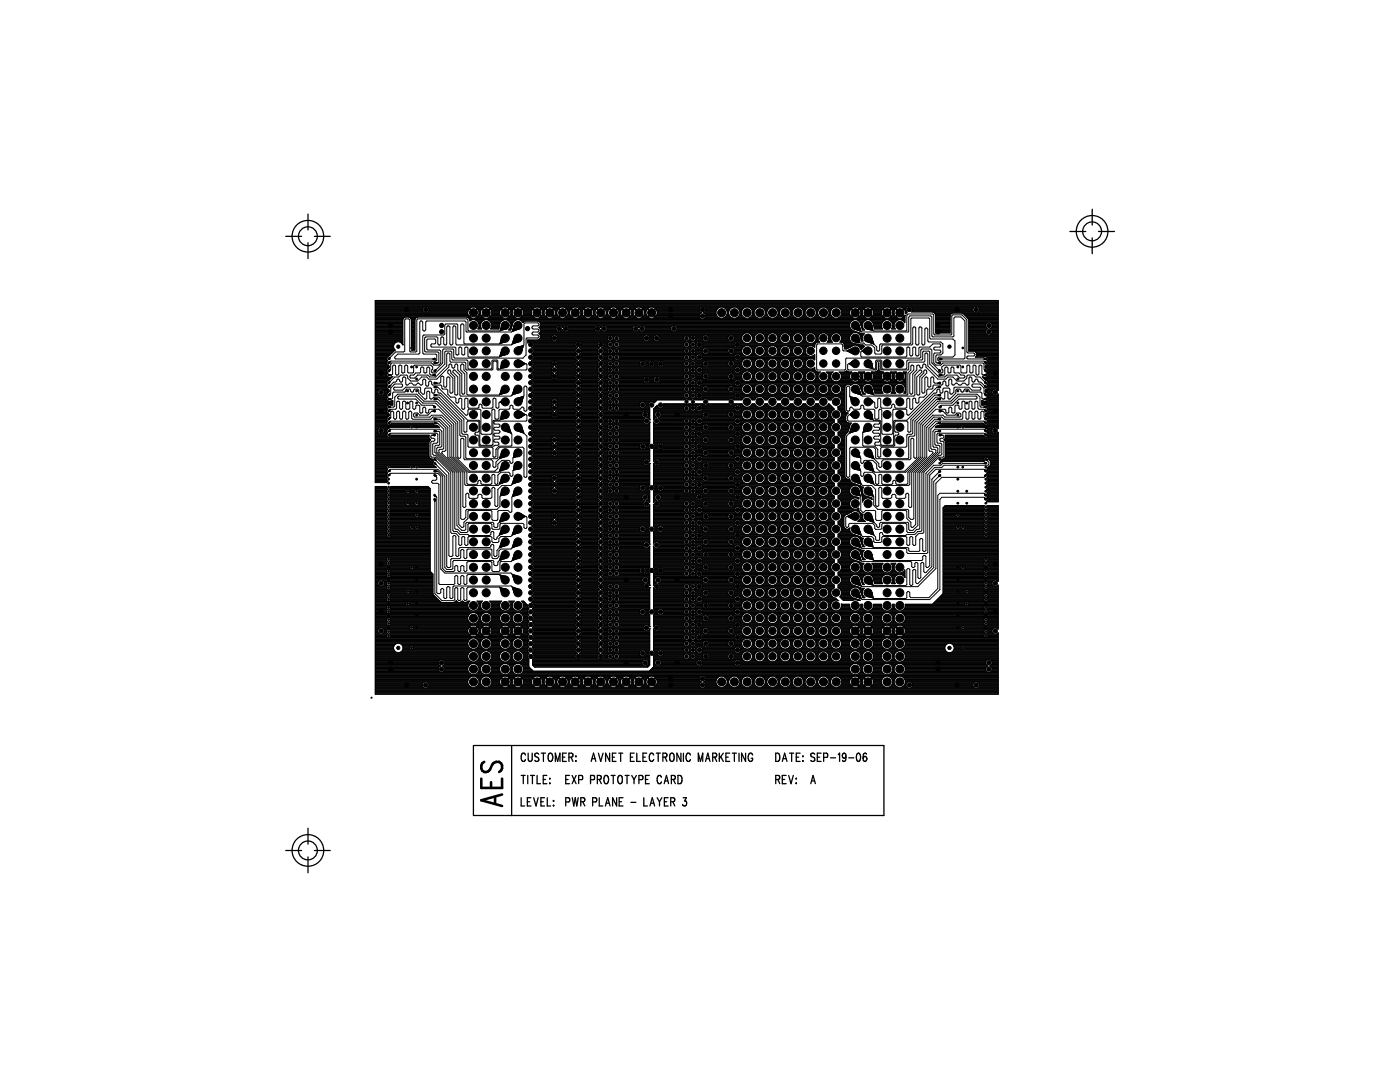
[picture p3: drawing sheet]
<svg xmlns="http://www.w3.org/2000/svg" width="279mm" height="216mm" viewBox="0 0 279 216" stroke-linecap="round" stroke-linejoin="round" font-family="sans-serif">
<g fill="none" stroke="#000" stroke-width=".25">
<path d="M57 47.2h3.2M61.5 42.7v3.2M61.5 48.4v3.2M62.7 47.2h3.2M213.5 46.2h3.2M218 41.7v3.2M218 47.5v3.1M219.2 46.2h3.2M94.5 148.8h81.9v13.9h-81.9zM102.1 148.8v13.9M104 159.2v1.6h.7M104 154.7h.8"/>
<path d="M104.4 154.7v1.7M104.9 150.7l-.3-.4a.9 .9 0 0 0-.7 .6 .9 .9 0 0 0 .3 .9l.4 .1 .3-.3M105.2 160h.5M105.3 154.7v1.7M105.4 150.3v1.2a.43 .43 0 0 0 .5 .4l.3-.4v-1.2M105.9 154.7h.8M106 159.2h-.8v1.6h.8M106.3 154.7v1.7M106.5 159.2l.5 1.6 .4-1.6M107.2 154.7v1.7h.7M107.5 150.5a.4 .4 0 0 0-.6-.2 .4 .4 0 0 0 .1 .7l.3 .1a.45 .45 0 0 1 .2 .5 .45 .45 0 0 1-.3 .3l-.5-.2M107.9 160h.5"/>
<path d="M108 150.3h.9M108.4 155.5h.5M108.5 150.3v1.6M108.7 159.2h-.8v1.6h.8M109.1 154.7h-.7v1.7h.7M109.2 159.2v1.6h.7M109.6 150.4a.5 .5 0 0 1 .5 0 .5 .5 0 0 1 .2 .5l-.1 .8a.4 .4 0 0 1-.5 .2 .4 .4 0 0 1-.3-.3v-.7zM109.7 155.3v.1zM109.7 156.2v.2zM110.4 159.8h.1zM110.8 151.9v-1.6l.5 1.6 .5-1.6v1.6M112.3 151.1h.4"/>
<path d="M112.9 155.5h.5M113 150.3h-.7v1.6h.7M113.5 151.1l.7-.1 .1-.5-.3-.2h-.5v1.6M113.7 154.7h-.8v1.7h.8M114 151.1l.3 .8M114.2 154.7l.8 1.7M114.2 159.2l.3 1.6 .3-1.6 .3 1.6 .3-1.6M114.9 150.8v.2zM114.9 151.8v.1zM115 154.7l-.8 1.7M115.5 155.6l.7-.1v-.7l-.7-.1v1.7M115.9 160l.7-.1 .1-.6-.3-.1h-.5v1.6"/>
<path d="M116.3 160l.4 .8M117.9 155.6l.7-.1v-.7l-.7-.1v1.7M118 151.9l.4-1.6 .5 1.6M118.2 151.4h.5M119.2 155.5l.7-.1 .1-.2-.1-.4-.7-.1v1.7M119.4 150.3l.5 1.6 .5-1.6M119.6 159.2v1.6h.7M119.6 155.5l.4 .9M120.7 154.8l.2-.1a.85 .85 0 0 1 .5 1.3l-.3 .4a.9 .9 0 0 1-.7-.7 .9 .9 0 0 1 .3-.9zM121.7 150.3v1.6l-.8-1.6v1.6M122 154.7h.8M122.2 151.1h.4"/>
<path d="M122.4 154.7v1.7M122.9 150.3h-.7v1.6h.7M123.1 159.2v1.6l-.8-1.6v1.6M123.4 154.9a.4 .4 0 0 1 .4-.2 .4 .4 0 0 1 .4 .4l-.1 1.1a.4 .4 0 0 1-.4 .2 .4 .4 0 0 1-.3-.4l-.1-.6zM123.5 150.3h.8M123.6 160h.4M123.9 150.3v1.6M124.3 159.2h-.7v1.6h.7M124.8 154.7h.8M125.1 154.7v1.7M125.8 151.1h.5M126.1 154.7l.4 .8"/>
<path d="M126.5 155.5v.9M126.6 150.3h-.8v1.6h.8M127 154.7l-.5 .8M127.1 150.3v1.6h.7M127.5 155.6l.7-.1 .1-.6-.3-.2h-.5v1.7M128.3 151.1h.5M128.5 159.2v1.6h.7M128.8 155.5h.5M129.1 150.3h-.8v1.6h.8M129.6 154.7h-.8v1.7h.8M130.5 150.7l-.3-.4a.87 .87 0 0 0-.5 1.4l.2 .2h.3l.3-.3M131 150.3h.8"/>
<path d="M131.1 159.2l.5 .8M131.4 150.3v1.6M131.6 160v.8M132 155.1l-.3-.4a.9 .9 0 0 0-.6 .7 .9 .9 0 0 0 .3 .9l.3 .1 .3-.4M132.1 159.2l-.5 .8M132.3 151.1l.7-.1v-.6l-.7-.1v1.6M132.5 156.4l.5-1.7 .4 1.7M132.6 160h.5M132.7 151.1l.4 .8M132.7 155.8h.6M133.3 159.2h-.7v1.6h.7M133.7 150.5a.4 .4 0 0 1 .5-.2 .4 .4 0 0 1 .3 .4v1a.4 .4 0 0 1-.5 .2 .4 .4 0 0 1-.3-.3z"/>
<path d="M133.9 160l.6-.1 .1-.6-.2-.1h-.5v1.6M134 155.5l.7-.1 .1-.2-.1-.4-.7-.1v1.7M134.3 160l.4 .8M134.4 155.5l.4 .9M135.3 154.7a.86 .86 0 0 1 .8 .5 .86 .86 0 0 1-.1 1l-.3 .2h-.4zM135.9 150.3v1.6l-.8-1.6v1.6M136.4 159.2h.6l-.4 .6a.48 .48 0 0 1 .5 .7 .48 .48 0 0 1-.9 0M136.4 150.3v1.6M137.8 150.7l-.3-.4a.85 .85 0 0 0-.5 1.3l.2 .3 .4-.1 .2-.2M139.4 151.9v-1.6l.4 1.6 .5-1.6v1.6M140.8 151.9l.5-1.6 .4 1.6M141 151.4h.5"/>
<path d="M142.2 151.1l.7-.1 .1-.3-.1-.3-.7-.1v1.6M142.6 151.1l.4 .8M143.6 150.3v1.6M143.8 151l.6 .9M144.4 150.3l-.8 1.1M144.9 151.1h.4M145.6 150.3h-.7v1.6h.7M146.1 150.3h.9M146.6 150.3v1.6M147.5 150.3v1.6M148.8 150.3v1.6l-.8-1.6v1.6M150.2 150.7v-.2a.4 .4 0 0 0-.5-.2 .4 .4 0 0 0-.3 .4l-.1 .6 .1 .4a.4 .4 0 0 0 .5 .2 .4 .4 0 0 0 .3-.3v-.3h-.3"/>
<path d="M154.8 150.3a.86 .86 0 0 1 .8 .5 .86 .86 0 0 1-.1 .9l-.3 .2h-.4zM154.8 155.5l.7-.1 .1-.5-.3-.2h-.5v1.7M155.2 155.5l.4 .9M156.1 151.9l.5-1.6 .5 1.6M156.1 155.5h.5M156.3 151.4h.6M156.9 154.7h-.8v1.7h.8M157.4 154.7l.5 1.7 .4-1.7M157.6 150.3h.8M158 150.3v1.6M158.8 155.4h.2zM158.8 156.3h.2z"/>
<path d="M158.9 151.1h.5M159.7 150.3h-.8v1.6h.8M160.2 150.8v.2zM160.2 151.8v.1zM161.8 156.4l.5-1.7 .4 1.7M162 155.8h.6M162.6 150.5a.41 .41 0 0 0-.6-.2 .41 .41 0 0 0 0 .7l.4 .1a.45 .45 0 0 1 .2 .5 .45 .45 0 0 1-.3 .3l-.5-.2M163.1 151.1h.5M163.9 150.3h-.8v1.6h.8M164.4 151.1h.7v-.7l-.7-.1v1.6M165.7 151.2h1.1M167.3 150.6l.3-.3v1.6"/>
<path d="M168.3 150.4h.4a.57 .57 0 0 1-.2 .9l-.4-.2v-.6zM168.8 150.8a.76 .76 0 0 1-.4 1.1l-.3-.2M169.4 151.2h1M171.1 150.4l.2-.1a.96 .96 0 0 1 0 1.6 1.18 1.18 0 0 1-.2-1.5zM172.3 151.1l.3-.2a.47 .47 0 0 1 .4 .6 .47 .47 0 0 1-.6 .3l-.1-.1zM172.9 150.5l-.3-.2a.86 .86 0 0 0-.3 1.1M57 169.7h3.2M61.5 165.3v3.1M61.5 171v3.2M62.7 169.7h3.2M110.4 160.7h.1zM112.9 160h.7l.1-.7-.3-.1h-.5v1.6"/>
<path d="M118.3 160l.7-.1v-.6l-.7-.1v1.6M120.8 160.8l.5-1.6 .5 1.6M121 160.3h.6M125.9 160.1h1M129.7 160.8l.5-1.6 .4 1.6M129.9 160.3h.6"/>
<circle cx="61.4" cy="47.1" r="3.2"/>
<circle cx="61.4" cy="47.1" r="1.88"/>
<circle cx="218" cy="46.2" r="3.2"/>
<circle cx="218" cy="46.2" r="1.88"/>
<circle cx="61.4" cy="169.7" r="3.2"/>
<circle cx="61.4" cy="169.7" r="1.88"/>
</g>
<g fill="#000" stroke="#000" stroke-width=".2">
<path d="M77.4 76.3h.3v.3h-.3z" fill-rule="evenodd"/>
<path d="M77.4 75.5h.3v.3h-.3z" fill-rule="evenodd"/>
<path d="M77.4 73.9h.3v.3h-.3z" fill-rule="evenodd"/>
<path d="M77.4 73.1h.3v.3h-.3z" fill-rule="evenodd"/>
<path d="M77.4 72.3h.3v.2h-.3z" fill-rule="evenodd"/>
<path d="M77.4 74.7h.3v.3h-.3z" fill-rule="evenodd"/>
<path d="M81.2 77.9h.3v.2h-.3z" fill-rule="evenodd"/>
<path d="M82 69.3h.3v.2h-.3z" fill-rule="evenodd"/>
<path d="M82 73.1h.3v.3h-.3z" fill-rule="evenodd"/>
<path d="M83 75.5h.3v.3h-.3z" fill-rule="evenodd"/>
<path d="M83 73.1h.3v.3h-.3z" fill-rule="evenodd"/>
<path d="M86.6 76.3h.3v.3h-.3z" fill-rule="evenodd"/>
<path d="M86.6 74.7h.3v.3h-.3z" fill-rule="evenodd"/>
<path d="M86.6 73.9h.3v.3h-.3z" fill-rule="evenodd"/>
<path d="M86.6 72.3h.3v.2h-.3z" fill-rule="evenodd"/>
<path d="M187.4 76.3h.3v.3h-.3z" fill-rule="evenodd"/>
<path d="M187.4 78.7h.3v.2h-.3z" fill-rule="evenodd"/>
<path d="M187.4 79.5h.3v.2h-.3z" fill-rule="evenodd"/>
<path d="M187.4 77.1h.3v.2h-.3z" fill-rule="evenodd"/>
<path d="M187.4 72.3h.3v.2h-.3z" fill-rule="evenodd"/>
<path d="M187.4 71.5h.3v.2h-.3z" fill-rule="evenodd"/>
<path d="M187.4 74.7h.3v.3h-.3z" fill-rule="evenodd"/>
<path d="M187.4 73.9h.3v.3h-.3z" fill-rule="evenodd"/>
<path d="M191 77.9h.3v.2h-.3z" fill-rule="evenodd"/>
<path d="M191 75.5h.3v.3h-.3z" fill-rule="evenodd"/>
<path d="M191 73.1h.3v.3h-.3z" fill-rule="evenodd"/>
<path d="M192 73.1h.3v.3h-.3z" fill-rule="evenodd"/>
<path d="M192.8 77.9h.3v.2h-.3z" fill-rule="evenodd"/>
<path d="M196.6 78.7h.3v.2h-.3z" fill-rule="evenodd"/>
<path d="M196.6 79.5h.3v.2h-.3z" fill-rule="evenodd"/>
<path d="M196.6 76.3h.3v.3h-.3z" fill-rule="evenodd"/>
<path d="M196.6 77.9h.3v.2h-.3z" fill-rule="evenodd"/>
<path d="M196.6 77.1h.3v.2h-.3z" fill-rule="evenodd"/>
<path d="M196.6 75.5h.3v.3h-.3z" fill-rule="evenodd"/>
<path d="M196.6 73.9h.3v.3h-.3z" fill-rule="evenodd"/>
<path d="M196.6 74.7h.3v.3h-.3z" fill-rule="evenodd"/>
<path d="M196.6 73.1h.3v.3h-.3z" fill-rule="evenodd"/>
<path d="M196.6 72.3h.3v.2h-.3z" fill-rule="evenodd"/>
<path d="M196.6 71.5h.3v.2h-.3z" fill-rule="evenodd"/>
<path d="M77.4 98.7h.3v.3h-.3z" fill-rule="evenodd"/>
<path d="M77.4 99.5h.3v.3h-.3z" fill-rule="evenodd"/>
<path d="M77.4 96.3h.3v.3h-.3z" fill-rule="evenodd"/>
<path d="M77.4 97.9h.3v.3h-.3z" fill-rule="evenodd"/>
<path d="M77.4 97.1h.3v.3h-.3z" fill-rule="evenodd"/>
<path d="M77.4 95.5h.3v.2h-.3z" fill-rule="evenodd"/>
<path d="M77.4 83.5h.3v.3h-.3z" fill-rule="evenodd"/>
<path d="M77.4 84.3h.3v.3h-.3z" fill-rule="evenodd"/>
<path d="M77.4 81.1h.3v.3h-.3z" fill-rule="evenodd"/>
<path d="M77.4 82.7h.3v.3h-.3z" fill-rule="evenodd"/>
<path d="M77.4 81.9h.3v.3h-.3z" fill-rule="evenodd"/>
<path d="M77.4 80.3h.3v.2h-.3z" fill-rule="evenodd"/>
<path d="M81.2 97.9h.3v.3h-.3z" fill-rule="evenodd"/>
<path d="M81.2 80.3h.3v.2h-.3z" fill-rule="evenodd"/>
<path d="M82 85.1h.3v.2h-.3z" fill-rule="evenodd"/>
<path d="M82 93.1h.3v.2h-.3z" fill-rule="evenodd"/>
<path d="M83 97.9h.3v.3h-.3z" fill-rule="evenodd"/>
<path d="M83 95.5h.3v.2h-.3z" fill-rule="evenodd"/>
<path d="M83 82.7h.3v.3h-.3z" fill-rule="evenodd"/>
<path d="M83 80.3h.3v.2h-.3z" fill-rule="evenodd"/>
<path d="M86.6 98.7h.3v.3h-.3z" fill-rule="evenodd"/>
<path d="M86.6 99.5h.3v.3h-.3z" fill-rule="evenodd"/>
<path d="M86.6 91.5h.3v.3h-.3z" fill-rule="evenodd"/>
<path d="M86.6 84.3h.3v.3h-.3z" fill-rule="evenodd"/>
<path d="M86.6 83.5h.3v.3h-.3z" fill-rule="evenodd"/>
<path d="M86.6 81.9h.3v.3h-.3z" fill-rule="evenodd"/>
<path d="M86.6 81.1h.3v.3h-.3z" fill-rule="evenodd"/>
<path d="M187.4 91.5h.3v.3h-.3z" fill-rule="evenodd"/>
<path d="M187.4 92.3h.3v.2h-.3z" fill-rule="evenodd"/>
<path d="M187.4 93.9h.3v.2h-.3z" fill-rule="evenodd"/>
<path d="M187.4 86.7h.3v.2h-.3z" fill-rule="evenodd"/>
<path d="M187.4 85.9h.3v.2h-.3z" fill-rule="evenodd"/>
<path d="M187.4 94.7h.3v.2h-.3z" fill-rule="evenodd"/>
<path d="M187.4 81.1h.3v.3h-.3z" fill-rule="evenodd"/>
<path d="M187.4 83.5h.3v.3h-.3z" fill-rule="evenodd"/>
<path d="M187.4 81.9h.3v.3h-.3z" fill-rule="evenodd"/>
<path d="M187.4 84.3h.3v.3h-.3z" fill-rule="evenodd"/>
<path d="M191 97.9h.3v.3h-.3z" fill-rule="evenodd"/>
<path d="M191 95.5h.3v.2h-.3z" fill-rule="evenodd"/>
<path d="M191 93.1h.3v.2h-.3z" fill-rule="evenodd"/>
<path d="M191 85.1h.3v.2h-.3z" fill-rule="evenodd"/>
<path d="M191 82.7h.3v.3h-.3z" fill-rule="evenodd"/>
<path d="M191 80.3h.3v.2h-.3z" fill-rule="evenodd"/>
<path d="M192.8 97.9h.3v.3h-.3z" fill-rule="evenodd"/>
<path d="M192.8 80.3h.3v.2h-.3z" fill-rule="evenodd"/>
<path d="M196.6 98.7h.3v.3h-.3z" fill-rule="evenodd"/>
<path d="M196.6 99.5h.3v.3h-.3z" fill-rule="evenodd"/>
<path d="M196.6 96.3h.3v.3h-.3z" fill-rule="evenodd"/>
<path d="M196.6 97.9h.3v.3h-.3z" fill-rule="evenodd"/>
<path d="M196.6 97.1h.3v.3h-.3z" fill-rule="evenodd"/>
<path d="M196.6 95.5h.3v.2h-.3z" fill-rule="evenodd"/>
<path d="M196.6 85.9h.3v.2h-.3z" fill-rule="evenodd"/>
<path d="M196.6 86.7h.3v.2h-.3z" fill-rule="evenodd"/>
<path d="M196.6 85.1h.3v.2h-.3z" fill-rule="evenodd"/>
<path d="M196.6 93.1h.3v.2h-.3z" fill-rule="evenodd"/>
<path d="M196.6 92.3h.3v.2h-.3z" fill-rule="evenodd"/>
<path d="M196.6 93.9h.3v.2h-.3z" fill-rule="evenodd"/>
<path d="M196.6 94.7h.3v.2h-.3z" fill-rule="evenodd"/>
<path d="M196.6 91.5h.3v.3h-.3z" fill-rule="evenodd"/>
<path d="M196.6 83.5h.3v.3h-.3z" fill-rule="evenodd"/>
<path d="M196.6 84.3h.3v.3h-.3z" fill-rule="evenodd"/>
<path d="M196.6 81.1h.3v.3h-.3z" fill-rule="evenodd"/>
<path d="M196.6 82.7h.3v.3h-.3z" fill-rule="evenodd"/>
<path d="M196.6 81.9h.3v.3h-.3z" fill-rule="evenodd"/>
<path d="M196.6 80.3h.3v.2h-.3z" fill-rule="evenodd"/>
<path d="M77.4 119.5h.3v.3h-.3z" fill-rule="evenodd"/>
<path d="M77.4 115.5h.3v.3h-.3z" fill-rule="evenodd"/>
<path d="M77.4 113.9h.3v.3h-.3z" fill-rule="evenodd"/>
<path d="M77.4 114.7h.3v.3h-.3z" fill-rule="evenodd"/>
<path d="M77.4 111.5h.3v.2h-.3z" fill-rule="evenodd"/>
<path d="M77.4 113.1h.3v.3h-.3z" fill-rule="evenodd"/>
<path d="M77.4 112.3h.3v.3h-.3z" fill-rule="evenodd"/>
<path d="M77.4 105.9h.3v.3h-.3z" fill-rule="evenodd"/>
<path d="M77.4 106.7h.3v.3h-.3z" fill-rule="evenodd"/>
<path d="M77.4 103.5h.3v.2h-.3z" fill-rule="evenodd"/>
<path d="M77.4 105.1h.3v.3h-.3z" fill-rule="evenodd"/>
<path d="M77.4 104.3h.3v.3h-.3z" fill-rule="evenodd"/>
<path d="M81.2 117.9h.3v.2h-.3z" fill-rule="evenodd"/>
<path d="M81.2 100.3h.3v.2h-.3z" fill-rule="evenodd"/>
<path d="M82 113.1h.3v.3h-.3z" fill-rule="evenodd"/>
<path d="M82 105.1h.3v.3h-.3z" fill-rule="evenodd"/>
<path d="M83 115.5h.3v.3h-.3z" fill-rule="evenodd"/>
<path d="M83 113.1h.3v.3h-.3z" fill-rule="evenodd"/>
<path d="M83 105.1h.3v.3h-.3z" fill-rule="evenodd"/>
<path d="M191 117.9h.3v.2h-.3z" fill-rule="evenodd"/>
<path d="M191 115.5h.3v.3h-.3z" fill-rule="evenodd"/>
<path d="M191 113.1h.3v.3h-.3z" fill-rule="evenodd"/>
<path d="M191 100.3h.3v.2h-.3z" fill-rule="evenodd"/>
<path d="M191 105.1h.3v.3h-.3z" fill-rule="evenodd"/>
<path d="M191 102.7h.3v.2h-.3z" fill-rule="evenodd"/>
<path d="M192 113.1h.3v.3h-.3z" fill-rule="evenodd"/>
<path d="M192 105.1h.3v.3h-.3z" fill-rule="evenodd"/>
<path d="M192.8 117.9h.3v.2h-.3z" fill-rule="evenodd"/>
<path d="M192.8 100.3h.3v.2h-.3z" fill-rule="evenodd"/>
<path d="M196.6 115.5h.3v.3h-.3z" fill-rule="evenodd"/>
<path d="M196.6 116.3h.3v.2h-.3z" fill-rule="evenodd"/>
<path d="M196.6 117.9h.3v.2h-.3z" fill-rule="evenodd"/>
<path d="M196.6 117.1h.3v.2h-.3z" fill-rule="evenodd"/>
<path d="M196.6 118.7h.3v.2h-.3z" fill-rule="evenodd"/>
<path d="M196.6 119.5h.3v.3h-.3z" fill-rule="evenodd"/>
<path d="M196.6 113.9h.3v.3h-.3z" fill-rule="evenodd"/>
<path d="M196.6 114.7h.3v.3h-.3z" fill-rule="evenodd"/>
<path d="M196.6 111.5h.3v.2h-.3z" fill-rule="evenodd"/>
<path d="M196.6 113.1h.3v.3h-.3z" fill-rule="evenodd"/>
<path d="M196.6 112.3h.3v.3h-.3z" fill-rule="evenodd"/>
<path d="M196.6 105.9h.3v.3h-.3z" fill-rule="evenodd"/>
<path d="M196.6 106.7h.3v.3h-.3z" fill-rule="evenodd"/>
<path d="M196.6 103.5h.3v.2h-.3z" fill-rule="evenodd"/>
<path d="M196.6 105.1h.3v.3h-.3z" fill-rule="evenodd"/>
<path d="M196.6 104.3h.3v.3h-.3z" fill-rule="evenodd"/>
<path d="M196.6 101.1h.3v.2h-.3z" fill-rule="evenodd"/>
<path d="M196.6 102.7h.3v.2h-.3z" fill-rule="evenodd"/>
<path d="M196.6 101.9h.3v.2h-.3z" fill-rule="evenodd"/>
<path d="M196.6 100.3h.3v.2h-.3z" fill-rule="evenodd"/>
<path d="M74.1 139.1h.1v.2h-.1z" fill-rule="evenodd"/>
<path d="M77.4 126.7h.3v.2h-.3z" fill-rule="evenodd"/>
<path d="M77.4 121.1h.3v.3h-.3z" fill-rule="evenodd"/>
<path d="M77.4 122.7h.3v.3h-.3z" fill-rule="evenodd"/>
<path d="M77.4 121.9h.3v.3h-.3z" fill-rule="evenodd"/>
<path d="M77.4 120.3h.3v.3h-.3z" fill-rule="evenodd"/>
<path d="M81.2 120.3h.3v.3h-.3z" fill-rule="evenodd"/>
<path d="M82 129.1h.3v.3h-.3z" fill-rule="evenodd"/>
<path d="M82 125.1h.3v.2h-.3z" fill-rule="evenodd"/>
<path d="M83 120.3h.3v.3h-.3z" fill-rule="evenodd"/>
<path d="M83 122.7h.3v.3h-.3z" fill-rule="evenodd"/>
<path d="M191 120.3h.3v.3h-.3z" fill-rule="evenodd"/>
<path d="M191 125.1h.3v.2h-.3z" fill-rule="evenodd"/>
<path d="M191 122.7h.3v.3h-.3z" fill-rule="evenodd"/>
<path d="M192 129.1h.3v.3h-.3z" fill-rule="evenodd"/>
<path d="M192.8 120.3h.3v.3h-.3z" fill-rule="evenodd"/>
<path d="M196.6 125.9h.3v.2h-.3z" fill-rule="evenodd"/>
<path d="M196.6 126.7h.3v.2h-.3z" fill-rule="evenodd"/>
<path d="M196.6 123.5h.3v.2h-.3z" fill-rule="evenodd"/>
<path d="M196.6 125.1h.3v.2h-.3z" fill-rule="evenodd"/>
<path d="M196.6 124.3h.3v.2h-.3z" fill-rule="evenodd"/>
<path d="M196.6 121.1h.3v.3h-.3z" fill-rule="evenodd"/>
<path d="M196.6 122.7h.3v.3h-.3z" fill-rule="evenodd"/>
<path d="M196.6 121.9h.3v.3h-.3z" fill-rule="evenodd"/>
<path d="M196.6 120.3h.3v.3h-.3z" fill-rule="evenodd"/>
<circle cx="76.1" cy="78.3" r=".43"/>
<circle cx="76.1" cy="74.5" r=".43"/>
<circle cx="77.6" cy="78" r=".17"/>
<circle cx="77.6" cy="79.6" r=".17"/>
<circle cx="77.6" cy="78.8" r=".17"/>
<circle cx="77.6" cy="77.2" r=".17"/>
<circle cx="77.6" cy="71.6" r=".17"/>
<circle cx="78" cy="66.2" r=".43"/>
<circle cx="78" cy="64.9" r=".43"/>
<circle cx="79.5" cy="69.2" r=".33"/>
<circle cx="81.2" cy="61.8" r=".43"/>
<circle cx="83.1" cy="78" r=".17"/>
<circle cx="85" cy="61.8" r=".43"/>
<circle cx="86.7" cy="79.6" r=".17"/>
<circle cx="86.7" cy="78.8" r=".17"/>
<circle cx="86.7" cy="71.6" r=".17"/>
<circle cx="86.7" cy="77.2" r=".17"/>
<circle cx="88.1" cy="66.2" r=".43"/>
<circle cx="88.1" cy="64.9" r=".43"/>
<circle cx="94.5" cy="67.5" r=".8"/>
<circle cx="94.5" cy="64.9" r=".8"/>
<circle cx="94.5" cy="77.6" r=".8"/>
<circle cx="94.5" cy="72.6" r=".8"/>
<circle cx="94.5" cy="75.1" r=".8"/>
<circle cx="94.5" cy="62.4" r=".8"/>
<circle cx="94.5" cy="70" r=".8"/>
<circle cx="97" cy="67.5" r=".8"/>
<circle cx="97" cy="64.9" r=".8"/>
<circle cx="97" cy="77.6" r=".8"/>
<circle cx="97" cy="72.6" r=".8"/>
<circle cx="97" cy="75.1" r=".8"/>
<circle cx="97" cy="70" r=".8"/>
<circle cx="97" cy="62.4" r=".8"/>
<circle cx="100.8" cy="67.5" r=".8"/>
<circle cx="100.8" cy="77.6" r=".8"/>
<circle cx="100.8" cy="64.9" r=".8"/>
<circle cx="100.8" cy="72.6" r=".8"/>
<circle cx="100.8" cy="62.4" r=".8"/>
<circle cx="100.8" cy="70" r=".8"/>
<circle cx="100.8" cy="75.1" r=".8"/>
<circle cx="103.4" cy="67.5" r=".8"/>
<circle cx="103.4" cy="64.9" r=".8"/>
<circle cx="103.4" cy="72.6" r=".8"/>
<circle cx="103.4" cy="77.6" r=".8"/>
<circle cx="103.4" cy="62.4" r=".8"/>
<circle cx="103.4" cy="75.1" r=".8"/>
<circle cx="103.4" cy="70" r=".8"/>
<circle cx="105.3" cy="65.6" r=".43"/>
<circle cx="105.9" cy="73.8" r=".43"/>
<circle cx="105.9" cy="75.1" r=".43"/>
<circle cx="105.9" cy="68.8" r=".43"/>
<circle cx="105.9" cy="76.4" r=".43"/>
<circle cx="105.9" cy="70" r=".43"/>
<circle cx="105.9" cy="78.9" r=".43"/>
<circle cx="105.9" cy="72.6" r=".43"/>
<circle cx="105.9" cy="71.3" r=".43"/>
<circle cx="105.9" cy="77.6" r=".43"/>
<circle cx="107.2" cy="62.4" r=".8"/>
<circle cx="109.7" cy="62.4" r=".8"/>
<circle cx="110.7" cy="73.8" r=".43"/>
<circle cx="110.7" cy="67.5" r=".43"/>
<circle cx="110.7" cy="75.1" r=".43"/>
<circle cx="110.7" cy="72.6" r=".43"/>
<circle cx="111.6" cy="65.6" r=".43"/>
<circle cx="112.3" cy="62.4" r=".8"/>
<circle cx="112.9" cy="65.6" r=".43"/>
<circle cx="114.8" cy="62.4" r=".8"/>
<circle cx="115.4" cy="73.8" r=".43"/>
<circle cx="115.4" cy="68.8" r=".43"/>
<circle cx="115.4" cy="75.1" r=".43"/>
<circle cx="115.4" cy="76.4" r=".43"/>
<circle cx="115.4" cy="70" r=".43"/>
<circle cx="115.4" cy="78.9" r=".43"/>
<circle cx="115.4" cy="72.6" r=".43"/>
<circle cx="115.4" cy="77.6" r=".43"/>
<circle cx="115.4" cy="71.3" r=".43"/>
<circle cx="117.4" cy="62.4" r=".8"/>
<circle cx="119.3" cy="65.6" r=".43"/>
<circle cx="119.9" cy="73.8" r=".43"/>
<circle cx="119.9" cy="70" r=".43"/>
<circle cx="119.9" cy="68.8" r=".43"/>
<circle cx="119.9" cy="76.4" r=".43"/>
<circle cx="119.9" cy="75.1" r=".43"/>
<circle cx="119.9" cy="72.6" r=".43"/>
<circle cx="119.9" cy="78.9" r=".43"/>
<circle cx="119.9" cy="71.3" r=".43"/>
<circle cx="119.9" cy="77.6" r=".43"/>
<circle cx="119.9" cy="62.4" r=".8"/>
<circle cx="120.5" cy="65.6" r=".43"/>
<circle cx="121.8" cy="71.3" r=".33"/>
<circle cx="121.8" cy="72.6" r=".33"/>
<circle cx="121.8" cy="78.9" r=".33"/>
<circle cx="121.8" cy="77.6" r=".33"/>
<circle cx="121.8" cy="70" r=".33"/>
<circle cx="121.8" cy="76.4" r=".33"/>
<circle cx="121.8" cy="73.8" r=".33"/>
<circle cx="121.8" cy="67.5" r=".33"/>
<circle cx="121.8" cy="68.7" r=".33"/>
<circle cx="121.8" cy="75.1" r=".33"/>
<circle cx="122.4" cy="62.4" r=".8"/>
<circle cx="123" cy="76.4" r=".33"/>
<circle cx="123" cy="71.3" r=".33"/>
<circle cx="123" cy="77.6" r=".33"/>
<circle cx="123" cy="72.6" r=".33"/>
<circle cx="123" cy="78.9" r=".33"/>
<circle cx="123" cy="70" r=".33"/>
<circle cx="123" cy="67.5" r=".33"/>
<circle cx="123" cy="73.8" r=".33"/>
<circle cx="123" cy="68.7" r=".33"/>
<circle cx="123" cy="75.1" r=".33"/>
<circle cx="125" cy="62.4" r=".8"/>
<circle cx="126.9" cy="65.6" r=".43"/>
<circle cx="127.5" cy="62.4" r=".8"/>
<circle cx="128.1" cy="65.6" r=".43"/>
<circle cx="128.3" cy="72.6" r=".43"/>
<circle cx="129" cy="67.5" r=".43"/>
<circle cx="129" cy="75.7" r=".43"/>
<circle cx="130" cy="72.6" r=".43"/>
<circle cx="130.1" cy="62.4" r=".8"/>
<circle cx="131.1" cy="67.5" r=".43"/>
<circle cx="131.1" cy="75.7" r=".43"/>
<circle cx="131.8" cy="72.6" r=".43"/>
<circle cx="133.9" cy="63" r=".43"/>
<circle cx="133.9" cy="61.8" r=".43"/>
<circle cx="134.5" cy="65.6" r=".43"/>
<circle cx="137" cy="77.6" r=".33"/>
<circle cx="137" cy="76.4" r=".33"/>
<circle cx="137" cy="70" r=".33"/>
<circle cx="137" cy="72.6" r=".33"/>
<circle cx="137" cy="71.3" r=".33"/>
<circle cx="137" cy="78.9" r=".33"/>
<circle cx="137" cy="67.5" r=".33"/>
<circle cx="137" cy="73.8" r=".33"/>
<circle cx="137" cy="75.1" r=".33"/>
<circle cx="137" cy="68.7" r=".33"/>
<circle cx="138.3" cy="77.6" r=".33"/>
<circle cx="138.3" cy="71.3" r=".33"/>
<circle cx="138.3" cy="70" r=".33"/>
<circle cx="138.3" cy="72.6" r=".33"/>
<circle cx="138.3" cy="76.4" r=".33"/>
<circle cx="138.3" cy="78.9" r=".33"/>
<circle cx="138.3" cy="67.5" r=".33"/>
<circle cx="138.3" cy="73.8" r=".33"/>
<circle cx="138.3" cy="68.7" r=".33"/>
<circle cx="138.3" cy="75.1" r=".33"/>
<circle cx="139.6" cy="73.8" r=".43"/>
<circle cx="139.6" cy="76.4" r=".43"/>
<circle cx="139.6" cy="68.8" r=".43"/>
<circle cx="139.6" cy="78.9" r=".43"/>
<circle cx="139.6" cy="71.3" r=".43"/>
<circle cx="140.2" cy="63" r=".43"/>
<circle cx="140.2" cy="61.8" r=".43"/>
<circle cx="140.8" cy="67.5" r=".43"/>
<circle cx="140.8" cy="75.1" r=".43"/>
<circle cx="140.8" cy="70" r=".43"/>
<circle cx="140.8" cy="72.6" r=".43"/>
<circle cx="140.8" cy="77.6" r=".43"/>
<circle cx="144" cy="62.4" r=".8"/>
<circle cx="145.9" cy="67.5" r=".43"/>
<circle cx="145.9" cy="75.1" r=".43"/>
<circle cx="145.9" cy="70" r=".43"/>
<circle cx="145.9" cy="72.6" r=".43"/>
<circle cx="145.9" cy="77.6" r=".43"/>
<circle cx="146.6" cy="62.4" r=".8"/>
<circle cx="147.2" cy="73.8" r=".43"/>
<circle cx="147.2" cy="68.8" r=".43"/>
<circle cx="147.2" cy="76.4" r=".43"/>
<circle cx="147.2" cy="78.9" r=".43"/>
<circle cx="147.2" cy="71.3" r=".43"/>
<circle cx="149.1" cy="72.5" r=".74"/>
<circle cx="149.1" cy="75.1" r=".74"/>
<circle cx="149.1" cy="67.5" r=".74"/>
<circle cx="149.1" cy="70" r=".74"/>
<circle cx="149.1" cy="77.6" r=".74"/>
<circle cx="149.1" cy="62.4" r=".8"/>
<circle cx="151.6" cy="72.5" r=".74"/>
<circle cx="151.6" cy="67.5" r=".74"/>
<circle cx="151.6" cy="75.1" r=".74"/>
<circle cx="151.6" cy="70" r=".74"/>
<circle cx="151.6" cy="77.6" r=".74"/>
<circle cx="151.6" cy="62.4" r=".8"/>
<circle cx="154.2" cy="72.5" r=".74"/>
<circle cx="154.2" cy="75.1" r=".74"/>
<circle cx="154.2" cy="67.5" r=".74"/>
<circle cx="154.2" cy="70" r=".74"/>
<circle cx="154.2" cy="77.6" r=".74"/>
<circle cx="154.2" cy="62.4" r=".8"/>
<circle cx="156.7" cy="72.5" r=".74"/>
<circle cx="156.7" cy="67.5" r=".74"/>
<circle cx="156.7" cy="75.1" r=".74"/>
<circle cx="156.7" cy="70" r=".74"/>
<circle cx="156.7" cy="77.6" r=".74"/>
<circle cx="156.7" cy="62.4" r=".8"/>
<circle cx="159.2" cy="72.5" r=".74"/>
<circle cx="159.2" cy="67.5" r=".74"/>
<circle cx="159.2" cy="75.1" r=".74"/>
<circle cx="159.2" cy="70" r=".74"/>
<circle cx="159.2" cy="77.6" r=".74"/>
<circle cx="159.3" cy="62.4" r=".8"/>
<circle cx="161.8" cy="72.5" r=".74"/>
<circle cx="161.8" cy="75.1" r=".74"/>
<circle cx="161.8" cy="67.5" r=".74"/>
<circle cx="161.8" cy="70" r=".74"/>
<circle cx="161.8" cy="77.6" r=".74"/>
<circle cx="161.8" cy="62.4" r=".8"/>
<circle cx="164.3" cy="72.5" r=".74"/>
<circle cx="164.3" cy="75.1" r=".74"/>
<circle cx="164.3" cy="67.5" r=".74"/>
<circle cx="164.3" cy="70" r=".74"/>
<circle cx="164.3" cy="77.6" r=".74"/>
<circle cx="164.3" cy="62.4" r=".8"/>
<circle cx="166.9" cy="72.5" r=".74"/>
<circle cx="166.9" cy="67.5" r=".74"/>
<circle cx="166.9" cy="75.1" r=".74"/>
<circle cx="166.9" cy="70" r=".74"/>
<circle cx="166.9" cy="77.6" r=".74"/>
<circle cx="166.9" cy="62.4" r=".8"/>
<circle cx="170.7" cy="67.5" r=".8"/>
<circle cx="170.7" cy="64.9" r=".8"/>
<circle cx="170.7" cy="77.6" r=".8"/>
<circle cx="170.7" cy="72.6" r=".8"/>
<circle cx="170.7" cy="70" r=".8"/>
<circle cx="170.7" cy="62.4" r=".8"/>
<circle cx="170.7" cy="75.1" r=".8"/>
<circle cx="173.2" cy="67.5" r=".8"/>
<circle cx="173.2" cy="72.6" r=".8"/>
<circle cx="173.2" cy="64.9" r=".8"/>
<circle cx="173.2" cy="77.6" r=".8"/>
<circle cx="173.2" cy="62.4" r=".8"/>
<circle cx="173.2" cy="70" r=".8"/>
<circle cx="173.2" cy="75.1" r=".8"/>
<circle cx="177" cy="67.5" r=".8"/>
<circle cx="177" cy="64.9" r=".8"/>
<circle cx="177" cy="77.6" r=".8"/>
<circle cx="177" cy="72.6" r=".8"/>
<circle cx="177" cy="62.4" r=".8"/>
<circle cx="177" cy="70" r=".8"/>
<circle cx="177" cy="75.1" r=".8"/>
<circle cx="179.6" cy="67.5" r=".8"/>
<circle cx="179.6" cy="64.9" r=".8"/>
<circle cx="179.6" cy="77.6" r=".8"/>
<circle cx="179.6" cy="72.6" r=".8"/>
<circle cx="179.6" cy="70" r=".8"/>
<circle cx="179.6" cy="62.4" r=".8"/>
<circle cx="179.6" cy="75.1" r=".8"/>
<circle cx="181.5" cy="61.8" r=".43"/>
<circle cx="187.2" cy="66.2" r=".43"/>
<circle cx="187.2" cy="64.9" r=".43"/>
<circle cx="189.5" cy="69.2" r=".33"/>
<circle cx="191" cy="61.8" r=".43"/>
<circle cx="192.2" cy="69.4" r=".17"/>
<circle cx="194.8" cy="61.8" r=".43"/>
<circle cx="197.4" cy="66.2" r=".43"/>
<circle cx="197.4" cy="64.9" r=".43"/>
<circle cx="198.6" cy="78.3" r=".43"/>
<circle cx="198.6" cy="74.5" r=".43"/>
<circle cx="76.1" cy="85.9" r=".43"/>
<circle cx="76.1" cy="82.1" r=".43"/>
<circle cx="77.6" cy="85.2" r=".17"/>
<circle cx="77.6" cy="86" r=".17"/>
<circle cx="77.6" cy="94" r=".17"/>
<circle cx="77.6" cy="94.8" r=".17"/>
<circle cx="77.6" cy="93.2" r=".17"/>
<circle cx="77.6" cy="86.8" r=".17"/>
<circle cx="83.1" cy="85.2" r=".17"/>
<circle cx="83.1" cy="93.2" r=".17"/>
<circle cx="86.7" cy="86" r=".17"/>
<circle cx="86.7" cy="94.8" r=".17"/>
<circle cx="86.7" cy="92.4" r=".17"/>
<circle cx="86.7" cy="94" r=".17"/>
<circle cx="86.7" cy="86.8" r=".17"/>
<circle cx="94.5" cy="92.9" r=".8"/>
<circle cx="94.5" cy="80.2" r=".8"/>
<circle cx="94.5" cy="85.3" r=".8"/>
<circle cx="94.5" cy="90.3" r=".8"/>
<circle cx="94.5" cy="98" r=".8"/>
<circle cx="94.5" cy="95.4" r=".8"/>
<circle cx="94.5" cy="82.7" r=".8"/>
<circle cx="94.5" cy="87.8" r=".8"/>
<circle cx="97" cy="92.9" r=".8"/>
<circle cx="97" cy="80.2" r=".8"/>
<circle cx="97" cy="98" r=".8"/>
<circle cx="97" cy="90.3" r=".8"/>
<circle cx="97" cy="85.3" r=".8"/>
<circle cx="97" cy="95.4" r=".8"/>
<circle cx="97" cy="82.7" r=".8"/>
<circle cx="97" cy="87.8" r=".8"/>
<circle cx="100.8" cy="92.9" r=".8"/>
<circle cx="100.8" cy="80.2" r=".8"/>
<circle cx="100.8" cy="90.3" r=".8"/>
<circle cx="100.8" cy="85.3" r=".8"/>
<circle cx="100.8" cy="98" r=".8"/>
<circle cx="100.8" cy="95.4" r=".8"/>
<circle cx="100.8" cy="82.7" r=".8"/>
<circle cx="100.8" cy="87.8" r=".8"/>
<circle cx="103.4" cy="80.2" r=".8"/>
<circle cx="103.4" cy="92.9" r=".8"/>
<circle cx="103.4" cy="98" r=".8"/>
<circle cx="103.4" cy="85.3" r=".8"/>
<circle cx="103.4" cy="90.3" r=".8"/>
<circle cx="103.4" cy="95.4" r=".8"/>
<circle cx="103.4" cy="87.8" r=".8"/>
<circle cx="103.4" cy="82.7" r=".8"/>
<circle cx="105.9" cy="92.9" r=".43"/>
<circle cx="105.9" cy="80.2" r=".43"/>
<circle cx="105.9" cy="99.2" r=".43"/>
<circle cx="105.9" cy="86.5" r=".43"/>
<circle cx="105.9" cy="89.1" r=".43"/>
<circle cx="105.9" cy="82.7" r=".43"/>
<circle cx="105.9" cy="95.4" r=".43"/>
<circle cx="105.9" cy="94.2" r=".43"/>
<circle cx="105.9" cy="81.5" r=".43"/>
<circle cx="105.9" cy="87.8" r=".43"/>
<circle cx="105.9" cy="98" r=".43"/>
<circle cx="105.9" cy="91.6" r=".43"/>
<circle cx="105.9" cy="85.3" r=".43"/>
<circle cx="105.9" cy="84" r=".43"/>
<circle cx="105.9" cy="96.7" r=".43"/>
<circle cx="105.9" cy="90.3" r=".43"/>
<circle cx="110.7" cy="80.2" r=".43"/>
<circle cx="110.7" cy="89.1" r=".43"/>
<circle cx="110.7" cy="81.5" r=".43"/>
<circle cx="110.7" cy="95.4" r=".43"/>
<circle cx="110.7" cy="82.7" r=".43"/>
<circle cx="110.7" cy="87.8" r=".43"/>
<circle cx="110.7" cy="98" r=".43"/>
<circle cx="110.7" cy="96.7" r=".43"/>
<circle cx="110.7" cy="90.3" r=".43"/>
<circle cx="115.4" cy="99.2" r=".43"/>
<circle cx="115.4" cy="92.9" r=".43"/>
<circle cx="115.4" cy="86.5" r=".43"/>
<circle cx="115.4" cy="80.2" r=".43"/>
<circle cx="115.4" cy="95.4" r=".43"/>
<circle cx="115.4" cy="81.5" r=".43"/>
<circle cx="115.4" cy="94.2" r=".43"/>
<circle cx="115.4" cy="87.8" r=".43"/>
<circle cx="115.4" cy="82.7" r=".43"/>
<circle cx="115.4" cy="89.1" r=".43"/>
<circle cx="115.4" cy="85.3" r=".43"/>
<circle cx="115.4" cy="98" r=".43"/>
<circle cx="115.4" cy="91.6" r=".43"/>
<circle cx="115.4" cy="90.3" r=".43"/>
<circle cx="115.4" cy="84" r=".43"/>
<circle cx="115.4" cy="96.7" r=".43"/>
<circle cx="119.9" cy="80.2" r=".43"/>
<circle cx="119.9" cy="92.9" r=".43"/>
<circle cx="119.9" cy="99.2" r=".43"/>
<circle cx="119.9" cy="86.5" r=".43"/>
<circle cx="119.9" cy="94.2" r=".43"/>
<circle cx="119.9" cy="81.5" r=".43"/>
<circle cx="119.9" cy="95.4" r=".43"/>
<circle cx="119.9" cy="87.8" r=".43"/>
<circle cx="119.9" cy="82.7" r=".43"/>
<circle cx="119.9" cy="89.1" r=".43"/>
<circle cx="119.9" cy="85.3" r=".43"/>
<circle cx="119.9" cy="98" r=".43"/>
<circle cx="119.9" cy="91.6" r=".43"/>
<circle cx="119.9" cy="96.7" r=".43"/>
<circle cx="119.9" cy="84" r=".43"/>
<circle cx="119.9" cy="90.3" r=".43"/>
<circle cx="121.8" cy="98" r=".33"/>
<circle cx="121.8" cy="91.6" r=".33"/>
<circle cx="121.8" cy="89.1" r=".33"/>
<circle cx="121.8" cy="84" r=".33"/>
<circle cx="121.8" cy="85.3" r=".33"/>
<circle cx="121.8" cy="96.7" r=".33"/>
<circle cx="121.8" cy="95.4" r=".33"/>
<circle cx="121.8" cy="90.3" r=".33"/>
<circle cx="121.8" cy="92.9" r=".33"/>
<circle cx="121.8" cy="80.2" r=".33"/>
<circle cx="121.8" cy="86.5" r=".33"/>
<circle cx="121.8" cy="94.1" r=".33"/>
<circle cx="121.8" cy="81.4" r=".33"/>
<circle cx="121.8" cy="87.8" r=".33"/>
<circle cx="123" cy="90.3" r=".33"/>
<circle cx="123" cy="95.4" r=".33"/>
<circle cx="123" cy="84" r=".33"/>
<circle cx="123" cy="98" r=".33"/>
<circle cx="123" cy="96.7" r=".33"/>
<circle cx="123" cy="91.6" r=".33"/>
<circle cx="123" cy="89.1" r=".33"/>
<circle cx="123" cy="85.3" r=".33"/>
<circle cx="123" cy="92.9" r=".33"/>
<circle cx="123" cy="80.2" r=".33"/>
<circle cx="123" cy="86.5" r=".33"/>
<circle cx="123" cy="94.1" r=".33"/>
<circle cx="123" cy="87.8" r=".33"/>
<circle cx="123" cy="81.4" r=".33"/>
<circle cx="125" cy="99.2" r=".43"/>
<circle cx="125" cy="82.7" r=".43"/>
<circle cx="128.3" cy="97.3" r=".43"/>
<circle cx="128.3" cy="89.1" r=".43"/>
<circle cx="128.3" cy="80.8" r=".43"/>
<circle cx="128.8" cy="99.2" r=".43"/>
<circle cx="128.8" cy="82.7" r=".43"/>
<circle cx="129" cy="92.2" r=".43"/>
<circle cx="129" cy="84" r=".43"/>
<circle cx="130" cy="97.3" r=".43"/>
<circle cx="130" cy="89.1" r=".43"/>
<circle cx="130" cy="80.8" r=".43"/>
<circle cx="131.1" cy="92.2" r=".43"/>
<circle cx="131.1" cy="84" r=".43"/>
<circle cx="131.3" cy="99.2" r=".43"/>
<circle cx="131.3" cy="82.7" r=".43"/>
<circle cx="131.8" cy="97.3" r=".43"/>
<circle cx="131.8" cy="89.1" r=".43"/>
<circle cx="131.8" cy="80.8" r=".43"/>
<circle cx="135.1" cy="99.2" r=".43"/>
<circle cx="135.1" cy="82.7" r=".43"/>
<circle cx="137" cy="91.6" r=".33"/>
<circle cx="137" cy="98" r=".33"/>
<circle cx="137" cy="95.4" r=".33"/>
<circle cx="137" cy="96.7" r=".33"/>
<circle cx="137" cy="89.1" r=".33"/>
<circle cx="137" cy="90.3" r=".33"/>
<circle cx="137" cy="84" r=".33"/>
<circle cx="137" cy="85.3" r=".33"/>
<circle cx="137" cy="92.9" r=".33"/>
<circle cx="137" cy="86.5" r=".33"/>
<circle cx="137" cy="80.2" r=".33"/>
<circle cx="137" cy="94.1" r=".33"/>
<circle cx="137" cy="81.4" r=".33"/>
<circle cx="137" cy="87.8" r=".33"/>
<circle cx="138.3" cy="98" r=".33"/>
<circle cx="138.3" cy="91.6" r=".33"/>
<circle cx="138.3" cy="95.4" r=".33"/>
<circle cx="138.3" cy="96.7" r=".33"/>
<circle cx="138.3" cy="90.3" r=".33"/>
<circle cx="138.3" cy="85.3" r=".33"/>
<circle cx="138.3" cy="89.1" r=".33"/>
<circle cx="138.3" cy="84" r=".33"/>
<circle cx="138.3" cy="92.9" r=".33"/>
<circle cx="138.3" cy="86.5" r=".33"/>
<circle cx="138.3" cy="80.2" r=".33"/>
<circle cx="138.3" cy="87.8" r=".33"/>
<circle cx="138.3" cy="81.4" r=".33"/>
<circle cx="138.3" cy="94.1" r=".33"/>
<circle cx="139.6" cy="86.5" r=".43"/>
<circle cx="139.6" cy="99.2" r=".43"/>
<circle cx="139.6" cy="94.2" r=".43"/>
<circle cx="139.6" cy="89.1" r=".43"/>
<circle cx="139.6" cy="81.5" r=".43"/>
<circle cx="139.6" cy="91.6" r=".43"/>
<circle cx="139.6" cy="84" r=".43"/>
<circle cx="139.6" cy="96.7" r=".43"/>
<circle cx="140.8" cy="92.9" r=".43"/>
<circle cx="140.8" cy="80.2" r=".43"/>
<circle cx="140.8" cy="87.8" r=".43"/>
<circle cx="140.8" cy="82.7" r=".43"/>
<circle cx="140.8" cy="95.4" r=".43"/>
<circle cx="140.8" cy="98" r=".43"/>
<circle cx="140.8" cy="85.3" r=".43"/>
<circle cx="140.8" cy="90.3" r=".43"/>
<circle cx="145.9" cy="92.9" r=".43"/>
<circle cx="145.9" cy="80.2" r=".43"/>
<circle cx="145.9" cy="95.4" r=".43"/>
<circle cx="145.9" cy="82.7" r=".43"/>
<circle cx="145.9" cy="87.8" r=".43"/>
<circle cx="145.9" cy="98" r=".43"/>
<circle cx="145.9" cy="85.3" r=".43"/>
<circle cx="145.9" cy="90.3" r=".43"/>
<circle cx="147.2" cy="99.2" r=".43"/>
<circle cx="147.2" cy="86.5" r=".43"/>
<circle cx="147.2" cy="89.1" r=".43"/>
<circle cx="147.2" cy="81.5" r=".43"/>
<circle cx="147.2" cy="94.2" r=".43"/>
<circle cx="147.2" cy="91.6" r=".43"/>
<circle cx="147.2" cy="84" r=".43"/>
<circle cx="147.2" cy="96.7" r=".43"/>
<circle cx="149.1" cy="85.2" r=".74"/>
<circle cx="149.1" cy="97.9" r=".74"/>
<circle cx="149.1" cy="92.9" r=".74"/>
<circle cx="149.1" cy="87.8" r=".74"/>
<circle cx="149.1" cy="80.2" r=".74"/>
<circle cx="149.1" cy="95.4" r=".74"/>
<circle cx="149.1" cy="82.7" r=".74"/>
<circle cx="149.1" cy="90.3" r=".74"/>
<circle cx="151.6" cy="97.9" r=".74"/>
<circle cx="151.6" cy="85.2" r=".74"/>
<circle cx="151.6" cy="92.9" r=".74"/>
<circle cx="151.6" cy="80.2" r=".74"/>
<circle cx="151.6" cy="87.8" r=".74"/>
<circle cx="151.6" cy="82.7" r=".74"/>
<circle cx="151.6" cy="95.4" r=".74"/>
<circle cx="151.6" cy="90.3" r=".74"/>
<circle cx="154.2" cy="97.9" r=".74"/>
<circle cx="154.2" cy="85.2" r=".74"/>
<circle cx="154.2" cy="80.2" r=".74"/>
<circle cx="154.2" cy="87.8" r=".74"/>
<circle cx="154.2" cy="92.9" r=".74"/>
<circle cx="154.2" cy="95.4" r=".74"/>
<circle cx="154.2" cy="82.7" r=".74"/>
<circle cx="154.2" cy="90.3" r=".74"/>
<circle cx="156.7" cy="85.2" r=".74"/>
<circle cx="156.7" cy="97.9" r=".74"/>
<circle cx="156.7" cy="92.9" r=".74"/>
<circle cx="156.7" cy="80.2" r=".74"/>
<circle cx="156.7" cy="87.8" r=".74"/>
<circle cx="156.7" cy="95.4" r=".74"/>
<circle cx="156.7" cy="82.7" r=".74"/>
<circle cx="156.7" cy="90.3" r=".74"/>
<circle cx="159.2" cy="85.2" r=".74"/>
<circle cx="159.2" cy="97.9" r=".74"/>
<circle cx="159.2" cy="80.2" r=".74"/>
<circle cx="159.2" cy="87.8" r=".74"/>
<circle cx="159.2" cy="92.9" r=".74"/>
<circle cx="159.2" cy="95.4" r=".74"/>
<circle cx="159.2" cy="82.7" r=".74"/>
<circle cx="159.2" cy="90.3" r=".74"/>
<circle cx="161.8" cy="85.2" r=".74"/>
<circle cx="161.8" cy="97.9" r=".74"/>
<circle cx="161.8" cy="92.9" r=".74"/>
<circle cx="161.8" cy="80.2" r=".74"/>
<circle cx="161.8" cy="87.8" r=".74"/>
<circle cx="161.8" cy="95.4" r=".74"/>
<circle cx="161.8" cy="82.7" r=".74"/>
<circle cx="161.8" cy="90.3" r=".74"/>
<circle cx="164.3" cy="97.9" r=".74"/>
<circle cx="164.3" cy="85.2" r=".74"/>
<circle cx="164.3" cy="80.2" r=".74"/>
<circle cx="164.3" cy="87.8" r=".74"/>
<circle cx="164.3" cy="92.9" r=".74"/>
<circle cx="164.3" cy="95.4" r=".74"/>
<circle cx="164.3" cy="82.7" r=".74"/>
<circle cx="164.3" cy="90.3" r=".74"/>
<circle cx="166.9" cy="85.2" r=".74"/>
<circle cx="166.9" cy="97.9" r=".74"/>
<circle cx="166.9" cy="80.2" r=".74"/>
<circle cx="166.9" cy="87.8" r=".74"/>
<circle cx="166.9" cy="92.9" r=".74"/>
<circle cx="166.9" cy="95.4" r=".74"/>
<circle cx="166.9" cy="82.7" r=".74"/>
<circle cx="166.9" cy="90.3" r=".74"/>
<circle cx="170.7" cy="92.9" r=".8"/>
<circle cx="170.7" cy="80.2" r=".8"/>
<circle cx="170.7" cy="85.3" r=".8"/>
<circle cx="170.7" cy="90.3" r=".8"/>
<circle cx="170.7" cy="98" r=".8"/>
<circle cx="170.7" cy="87.8" r=".8"/>
<circle cx="170.7" cy="95.4" r=".8"/>
<circle cx="170.7" cy="82.7" r=".8"/>
<circle cx="173.2" cy="80.2" r=".8"/>
<circle cx="173.2" cy="92.9" r=".8"/>
<circle cx="173.2" cy="85.3" r=".8"/>
<circle cx="173.2" cy="90.3" r=".8"/>
<circle cx="173.2" cy="98" r=".8"/>
<circle cx="173.2" cy="82.7" r=".8"/>
<circle cx="173.2" cy="87.8" r=".8"/>
<circle cx="173.2" cy="95.4" r=".8"/>
<circle cx="177" cy="80.2" r=".8"/>
<circle cx="177" cy="92.9" r=".8"/>
<circle cx="177" cy="98" r=".8"/>
<circle cx="177" cy="85.3" r=".8"/>
<circle cx="177" cy="90.3" r=".8"/>
<circle cx="177" cy="95.4" r=".8"/>
<circle cx="177" cy="82.7" r=".8"/>
<circle cx="177" cy="87.8" r=".8"/>
<circle cx="179.6" cy="80.2" r=".8"/>
<circle cx="179.6" cy="92.9" r=".8"/>
<circle cx="179.6" cy="85.3" r=".8"/>
<circle cx="179.6" cy="90.3" r=".8"/>
<circle cx="179.6" cy="98" r=".8"/>
<circle cx="179.6" cy="87.8" r=".8"/>
<circle cx="179.6" cy="82.7" r=".8"/>
<circle cx="179.6" cy="95.4" r=".8"/>
<circle cx="192.2" cy="85.2" r=".17"/>
<circle cx="192.2" cy="93.2" r=".17"/>
<circle cx="198.6" cy="85.9" r=".43"/>
<circle cx="198.6" cy="82.1" r=".43"/>
<circle cx="76.1" cy="116.4" r=".43"/>
<circle cx="76.1" cy="112.6" r=".43"/>
<circle cx="77.6" cy="118" r=".17"/>
<circle cx="77.6" cy="118.8" r=".17"/>
<circle cx="77.6" cy="117.2" r=".17"/>
<circle cx="77.6" cy="116.4" r=".17"/>
<circle cx="77.6" cy="102.8" r=".17"/>
<circle cx="77.6" cy="100.4" r=".17"/>
<circle cx="77.6" cy="102" r=".17"/>
<circle cx="77.6" cy="101.2" r=".17"/>
<circle cx="83.1" cy="118" r=".17"/>
<circle cx="83.1" cy="100.4" r=".17"/>
<circle cx="83.1" cy="102.8" r=".17"/>
<circle cx="94.5" cy="118.3" r=".8"/>
<circle cx="94.5" cy="105.6" r=".8"/>
<circle cx="94.5" cy="110.7" r=".8"/>
<circle cx="94.5" cy="115.7" r=".8"/>
<circle cx="94.5" cy="103" r=".8"/>
<circle cx="94.5" cy="100.5" r=".8"/>
<circle cx="94.5" cy="113.2" r=".8"/>
<circle cx="94.5" cy="108.1" r=".8"/>
<circle cx="97" cy="118.3" r=".8"/>
<circle cx="97" cy="105.6" r=".8"/>
<circle cx="97" cy="115.7" r=".8"/>
<circle cx="97" cy="103" r=".8"/>
<circle cx="97" cy="110.7" r=".8"/>
<circle cx="97" cy="113.2" r=".8"/>
<circle cx="97" cy="108.1" r=".8"/>
<circle cx="97" cy="100.5" r=".8"/>
<circle cx="100.8" cy="118.3" r=".8"/>
<circle cx="100.8" cy="105.6" r=".8"/>
<circle cx="100.8" cy="103" r=".8"/>
<circle cx="100.8" cy="110.7" r=".8"/>
<circle cx="100.8" cy="115.7" r=".8"/>
<circle cx="100.8" cy="100.5" r=".8"/>
<circle cx="100.8" cy="108.1" r=".8"/>
<circle cx="100.8" cy="113.2" r=".8"/>
<circle cx="103.4" cy="105.6" r=".8"/>
<circle cx="103.4" cy="118.3" r=".8"/>
<circle cx="103.4" cy="110.7" r=".8"/>
<circle cx="103.4" cy="103" r=".8"/>
<circle cx="103.4" cy="115.7" r=".8"/>
<circle cx="103.4" cy="108.1" r=".8"/>
<circle cx="103.4" cy="113.2" r=".8"/>
<circle cx="103.4" cy="100.5" r=".8"/>
<circle cx="105.9" cy="118.3" r=".43"/>
<circle cx="105.9" cy="105.6" r=".43"/>
<circle cx="105.9" cy="111.9" r=".43"/>
<circle cx="105.9" cy="108.1" r=".43"/>
<circle cx="105.9" cy="113.2" r=".43"/>
<circle cx="105.9" cy="106.9" r=".43"/>
<circle cx="105.9" cy="101.8" r=".43"/>
<circle cx="105.9" cy="100.5" r=".43"/>
<circle cx="105.9" cy="119.6" r=".43"/>
<circle cx="105.9" cy="114.5" r=".43"/>
<circle cx="105.9" cy="104.3" r=".43"/>
<circle cx="105.9" cy="117" r=".43"/>
<circle cx="105.9" cy="110.7" r=".43"/>
<circle cx="105.9" cy="109.4" r=".43"/>
<circle cx="105.9" cy="103" r=".43"/>
<circle cx="105.9" cy="115.7" r=".43"/>
<circle cx="110.7" cy="104.3" r=".43"/>
<circle cx="110.7" cy="103" r=".43"/>
<circle cx="115.4" cy="105.6" r=".43"/>
<circle cx="115.4" cy="111.9" r=".43"/>
<circle cx="115.4" cy="118.3" r=".43"/>
<circle cx="115.4" cy="108.1" r=".43"/>
<circle cx="115.4" cy="100.5" r=".43"/>
<circle cx="115.4" cy="101.8" r=".43"/>
<circle cx="115.4" cy="113.2" r=".43"/>
<circle cx="115.4" cy="114.5" r=".43"/>
<circle cx="115.4" cy="106.9" r=".43"/>
<circle cx="115.4" cy="119.6" r=".43"/>
<circle cx="115.4" cy="110.7" r=".43"/>
<circle cx="115.4" cy="117" r=".43"/>
<circle cx="115.4" cy="104.3" r=".43"/>
<circle cx="115.4" cy="103" r=".43"/>
<circle cx="115.4" cy="109.4" r=".43"/>
<circle cx="115.4" cy="115.7" r=".43"/>
<circle cx="119.9" cy="111.9" r=".43"/>
<circle cx="119.9" cy="105.6" r=".43"/>
<circle cx="119.9" cy="118.3" r=".43"/>
<circle cx="119.9" cy="114.5" r=".43"/>
<circle cx="119.9" cy="113.2" r=".43"/>
<circle cx="119.9" cy="108.1" r=".43"/>
<circle cx="119.9" cy="101.8" r=".43"/>
<circle cx="119.9" cy="100.5" r=".43"/>
<circle cx="119.9" cy="119.6" r=".43"/>
<circle cx="119.9" cy="106.9" r=".43"/>
<circle cx="119.9" cy="110.7" r=".43"/>
<circle cx="119.9" cy="117" r=".43"/>
<circle cx="119.9" cy="104.3" r=".43"/>
<circle cx="119.9" cy="103" r=".43"/>
<circle cx="119.9" cy="109.4" r=".43"/>
<circle cx="119.9" cy="115.7" r=".43"/>
<circle cx="121.8" cy="117" r=".33"/>
<circle cx="121.8" cy="109.4" r=".33"/>
<circle cx="121.8" cy="104.3" r=".33"/>
<circle cx="121.8" cy="101.8" r=".33"/>
<circle cx="121.8" cy="103" r=".33"/>
<circle cx="121.8" cy="110.7" r=".33"/>
<circle cx="121.8" cy="114.5" r=".33"/>
<circle cx="121.8" cy="108.1" r=".33"/>
<circle cx="121.8" cy="118.3" r=".33"/>
<circle cx="121.8" cy="111.9" r=".33"/>
<circle cx="121.8" cy="105.6" r=".33"/>
<circle cx="121.8" cy="100.5" r=".33"/>
<circle cx="121.8" cy="113.2" r=".33"/>
<circle cx="121.8" cy="106.8" r=".33"/>
<circle cx="121.8" cy="119.5" r=".33"/>
<circle cx="123" cy="101.8" r=".33"/>
<circle cx="123" cy="109.4" r=".33"/>
<circle cx="123" cy="103" r=".33"/>
<circle cx="123" cy="114.5" r=".33"/>
<circle cx="123" cy="117" r=".33"/>
<circle cx="123" cy="104.3" r=".33"/>
<circle cx="123" cy="110.7" r=".33"/>
<circle cx="123" cy="108.1" r=".33"/>
<circle cx="123" cy="118.3" r=".33"/>
<circle cx="123" cy="111.9" r=".33"/>
<circle cx="123" cy="105.6" r=".33"/>
<circle cx="123" cy="113.2" r=".33"/>
<circle cx="123" cy="119.5" r=".33"/>
<circle cx="123" cy="106.8" r=".33"/>
<circle cx="123" cy="100.5" r=".33"/>
<circle cx="125" cy="115.7" r=".43"/>
<circle cx="128.3" cy="105.6" r=".43"/>
<circle cx="128.3" cy="113.8" r=".43"/>
<circle cx="128.8" cy="115.7" r=".43"/>
<circle cx="129" cy="108.8" r=".43"/>
<circle cx="129" cy="100.5" r=".43"/>
<circle cx="129" cy="117" r=".43"/>
<circle cx="130" cy="105.6" r=".43"/>
<circle cx="130" cy="113.8" r=".43"/>
<circle cx="131.1" cy="108.8" r=".43"/>
<circle cx="131.1" cy="100.5" r=".43"/>
<circle cx="131.1" cy="117" r=".43"/>
<circle cx="131.3" cy="115.7" r=".43"/>
<circle cx="131.8" cy="105.6" r=".43"/>
<circle cx="131.8" cy="113.8" r=".43"/>
<circle cx="135.1" cy="115.7" r=".43"/>
<circle cx="137" cy="108.1" r=".33"/>
<circle cx="137" cy="104.3" r=".33"/>
<circle cx="137" cy="114.5" r=".33"/>
<circle cx="137" cy="103" r=".33"/>
<circle cx="137" cy="110.7" r=".33"/>
<circle cx="137" cy="109.4" r=".33"/>
<circle cx="137" cy="101.8" r=".33"/>
<circle cx="137" cy="117" r=".33"/>
<circle cx="137" cy="111.9" r=".33"/>
<circle cx="137" cy="105.6" r=".33"/>
<circle cx="137" cy="118.3" r=".33"/>
<circle cx="137" cy="100.5" r=".33"/>
<circle cx="137" cy="119.5" r=".33"/>
<circle cx="137" cy="113.2" r=".33"/>
<circle cx="137" cy="106.8" r=".33"/>
<circle cx="138.3" cy="101.8" r=".33"/>
<circle cx="138.3" cy="109.4" r=".33"/>
<circle cx="138.3" cy="108.1" r=".33"/>
<circle cx="138.3" cy="104.3" r=".33"/>
<circle cx="138.3" cy="110.7" r=".33"/>
<circle cx="138.3" cy="103" r=".33"/>
<circle cx="138.3" cy="117" r=".33"/>
<circle cx="138.3" cy="114.5" r=".33"/>
<circle cx="138.3" cy="111.9" r=".33"/>
<circle cx="138.3" cy="105.6" r=".33"/>
<circle cx="138.3" cy="118.3" r=".33"/>
<circle cx="138.3" cy="106.8" r=".33"/>
<circle cx="138.3" cy="100.5" r=".33"/>
<circle cx="138.3" cy="113.2" r=".33"/>
<circle cx="138.3" cy="119.5" r=".33"/>
<circle cx="139.6" cy="111.9" r=".43"/>
<circle cx="139.6" cy="119.6" r=".43"/>
<circle cx="139.6" cy="106.9" r=".43"/>
<circle cx="139.6" cy="101.8" r=".43"/>
<circle cx="139.6" cy="114.5" r=".43"/>
<circle cx="139.6" cy="117" r=".43"/>
<circle cx="139.6" cy="104.3" r=".43"/>
<circle cx="139.6" cy="109.4" r=".43"/>
<circle cx="140.8" cy="118.3" r=".43"/>
<circle cx="140.8" cy="105.6" r=".43"/>
<circle cx="140.8" cy="108.1" r=".43"/>
<circle cx="140.8" cy="100.5" r=".43"/>
<circle cx="140.8" cy="113.2" r=".43"/>
<circle cx="140.8" cy="110.7" r=".43"/>
<circle cx="140.8" cy="103" r=".43"/>
<circle cx="140.8" cy="115.7" r=".43"/>
<circle cx="145.9" cy="118.3" r=".43"/>
<circle cx="145.9" cy="105.6" r=".43"/>
<circle cx="145.9" cy="100.5" r=".43"/>
<circle cx="145.9" cy="113.2" r=".43"/>
<circle cx="145.9" cy="108.1" r=".43"/>
<circle cx="145.9" cy="110.7" r=".43"/>
<circle cx="145.9" cy="115.7" r=".43"/>
<circle cx="145.9" cy="103" r=".43"/>
<circle cx="147.2" cy="111.9" r=".43"/>
<circle cx="147.2" cy="106.9" r=".43"/>
<circle cx="147.2" cy="119.6" r=".43"/>
<circle cx="147.2" cy="101.8" r=".43"/>
<circle cx="147.2" cy="114.5" r=".43"/>
<circle cx="147.2" cy="104.3" r=".43"/>
<circle cx="147.2" cy="117" r=".43"/>
<circle cx="147.2" cy="109.4" r=".43"/>
<circle cx="149.1" cy="110.6" r=".74"/>
<circle cx="149.1" cy="105.6" r=".74"/>
<circle cx="149.1" cy="113.2" r=".74"/>
<circle cx="149.1" cy="118.3" r=".74"/>
<circle cx="149.1" cy="100.5" r=".74"/>
<circle cx="149.1" cy="108.1" r=".74"/>
<circle cx="149.1" cy="115.7" r=".74"/>
<circle cx="149.1" cy="103" r=".74"/>
<circle cx="151.6" cy="110.6" r=".74"/>
<circle cx="151.6" cy="105.6" r=".74"/>
<circle cx="151.6" cy="113.2" r=".74"/>
<circle cx="151.6" cy="100.5" r=".74"/>
<circle cx="151.6" cy="118.3" r=".74"/>
<circle cx="151.6" cy="108.1" r=".74"/>
<circle cx="151.6" cy="115.7" r=".74"/>
<circle cx="151.6" cy="103" r=".74"/>
<circle cx="154.2" cy="110.6" r=".74"/>
<circle cx="154.2" cy="118.3" r=".74"/>
<circle cx="154.2" cy="105.6" r=".74"/>
<circle cx="154.2" cy="100.5" r=".74"/>
<circle cx="154.2" cy="113.2" r=".74"/>
<circle cx="154.2" cy="108.1" r=".74"/>
<circle cx="154.2" cy="103" r=".74"/>
<circle cx="154.2" cy="115.7" r=".74"/>
<circle cx="156.7" cy="110.6" r=".74"/>
<circle cx="156.7" cy="100.5" r=".74"/>
<circle cx="156.7" cy="113.2" r=".74"/>
<circle cx="156.7" cy="118.3" r=".74"/>
<circle cx="156.7" cy="105.6" r=".74"/>
<circle cx="156.7" cy="108.1" r=".74"/>
<circle cx="156.7" cy="115.7" r=".74"/>
<circle cx="156.7" cy="103" r=".74"/>
<circle cx="159.2" cy="110.6" r=".74"/>
<circle cx="159.2" cy="100.5" r=".74"/>
<circle cx="159.2" cy="118.3" r=".74"/>
<circle cx="159.2" cy="113.2" r=".74"/>
<circle cx="159.2" cy="105.6" r=".74"/>
<circle cx="159.2" cy="108.1" r=".74"/>
<circle cx="159.2" cy="115.7" r=".74"/>
<circle cx="159.2" cy="103" r=".74"/>
<circle cx="161.8" cy="110.6" r=".74"/>
<circle cx="161.8" cy="100.5" r=".74"/>
<circle cx="161.8" cy="118.3" r=".74"/>
<circle cx="161.8" cy="113.2" r=".74"/>
<circle cx="161.8" cy="105.6" r=".74"/>
<circle cx="161.8" cy="108.1" r=".74"/>
<circle cx="161.8" cy="103" r=".74"/>
<circle cx="161.8" cy="115.7" r=".74"/>
<circle cx="164.3" cy="110.6" r=".74"/>
<circle cx="164.3" cy="118.3" r=".74"/>
<circle cx="164.3" cy="100.5" r=".74"/>
<circle cx="164.3" cy="105.6" r=".74"/>
<circle cx="164.3" cy="113.2" r=".74"/>
<circle cx="164.3" cy="108.1" r=".74"/>
<circle cx="164.3" cy="103" r=".74"/>
<circle cx="164.3" cy="115.7" r=".74"/>
<circle cx="166.9" cy="110.6" r=".74"/>
<circle cx="166.9" cy="118.3" r=".74"/>
<circle cx="166.9" cy="100.5" r=".74"/>
<circle cx="166.9" cy="113.2" r=".74"/>
<circle cx="166.9" cy="105.6" r=".74"/>
<circle cx="166.9" cy="108.1" r=".74"/>
<circle cx="166.9" cy="103" r=".74"/>
<circle cx="166.9" cy="115.7" r=".74"/>
<circle cx="170.7" cy="105.6" r=".8"/>
<circle cx="170.7" cy="118.3" r=".8"/>
<circle cx="170.7" cy="103" r=".8"/>
<circle cx="170.7" cy="110.7" r=".8"/>
<circle cx="170.7" cy="115.7" r=".8"/>
<circle cx="170.7" cy="100.5" r=".8"/>
<circle cx="170.7" cy="108.1" r=".8"/>
<circle cx="170.7" cy="113.2" r=".8"/>
<circle cx="173.2" cy="118.3" r=".8"/>
<circle cx="173.2" cy="105.6" r=".8"/>
<circle cx="173.2" cy="103" r=".8"/>
<circle cx="173.2" cy="110.7" r=".8"/>
<circle cx="173.2" cy="115.7" r=".8"/>
<circle cx="173.2" cy="100.5" r=".8"/>
<circle cx="173.2" cy="108.1" r=".8"/>
<circle cx="173.2" cy="113.2" r=".8"/>
<circle cx="177" cy="105.6" r=".8"/>
<circle cx="177" cy="118.3" r=".8"/>
<circle cx="177" cy="103" r=".8"/>
<circle cx="177" cy="110.7" r=".8"/>
<circle cx="177" cy="115.7" r=".8"/>
<circle cx="177" cy="100.5" r=".8"/>
<circle cx="177" cy="108.1" r=".8"/>
<circle cx="177" cy="113.2" r=".8"/>
<circle cx="179.6" cy="118.3" r=".8"/>
<circle cx="179.6" cy="105.6" r=".8"/>
<circle cx="179.6" cy="115.7" r=".8"/>
<circle cx="179.6" cy="110.7" r=".8"/>
<circle cx="179.6" cy="103" r=".8"/>
<circle cx="179.6" cy="100.5" r=".8"/>
<circle cx="179.6" cy="113.2" r=".8"/>
<circle cx="179.6" cy="108.1" r=".8"/>
<circle cx="198.6" cy="116.4" r=".43"/>
<circle cx="198.6" cy="112.6" r=".43"/>
<circle cx="76.1" cy="125.9" r=".43"/>
<circle cx="76.1" cy="122.1" r=".43"/>
<circle cx="77.6" cy="126" r=".17"/>
<circle cx="77.6" cy="124.4" r=".17"/>
<circle cx="77.6" cy="123.6" r=".17"/>
<circle cx="77.6" cy="125.2" r=".17"/>
<circle cx="78" cy="132.3" r=".43"/>
<circle cx="78" cy="133.5" r=".43"/>
<circle cx="79.5" cy="129.3" r=".33"/>
<circle cx="81.2" cy="136.7" r=".43"/>
<circle cx="83.1" cy="125.2" r=".17"/>
<circle cx="85" cy="136.7" r=".43"/>
<circle cx="88.1" cy="132.3" r=".43"/>
<circle cx="88.1" cy="133.5" r=".43"/>
<circle cx="94.5" cy="136.1" r=".8"/>
<circle cx="94.5" cy="123.4" r=".8"/>
<circle cx="94.5" cy="125.9" r=".8"/>
<circle cx="94.5" cy="128.4" r=".8"/>
<circle cx="94.5" cy="133.5" r=".8"/>
<circle cx="94.5" cy="131" r=".8"/>
<circle cx="94.5" cy="120.8" r=".8"/>
<circle cx="97" cy="136.1" r=".8"/>
<circle cx="97" cy="123.4" r=".8"/>
<circle cx="97" cy="125.9" r=".8"/>
<circle cx="97" cy="131" r=".8"/>
<circle cx="97" cy="128.4" r=".8"/>
<circle cx="97" cy="133.5" r=".8"/>
<circle cx="97" cy="120.8" r=".8"/>
<circle cx="100.8" cy="136.1" r=".8"/>
<circle cx="100.8" cy="123.4" r=".8"/>
<circle cx="100.8" cy="125.9" r=".8"/>
<circle cx="100.8" cy="128.4" r=".8"/>
<circle cx="100.8" cy="133.5" r=".8"/>
<circle cx="100.8" cy="131" r=".8"/>
<circle cx="100.8" cy="120.8" r=".8"/>
<circle cx="103.4" cy="136.1" r=".8"/>
<circle cx="103.4" cy="123.4" r=".8"/>
<circle cx="103.4" cy="125.9" r=".8"/>
<circle cx="103.4" cy="131" r=".8"/>
<circle cx="103.4" cy="128.4" r=".8"/>
<circle cx="103.4" cy="133.5" r=".8"/>
<circle cx="103.4" cy="120.8" r=".8"/>
<circle cx="105.9" cy="124.6" r=".43"/>
<circle cx="105.9" cy="125.9" r=".43"/>
<circle cx="105.9" cy="129.7" r=".43"/>
<circle cx="105.9" cy="120.8" r=".43"/>
<circle cx="105.9" cy="131" r=".43"/>
<circle cx="105.9" cy="128.4" r=".43"/>
<circle cx="105.9" cy="123.4" r=".43"/>
<circle cx="105.9" cy="127.2" r=".43"/>
<circle cx="105.9" cy="122.1" r=".43"/>
<circle cx="107.2" cy="136.1" r=".8"/>
<circle cx="109.7" cy="136.1" r=".8"/>
<circle cx="112.3" cy="136.1" r=".8"/>
<circle cx="114.8" cy="136.1" r=".8"/>
<circle cx="115.4" cy="128.4" r=".43"/>
<circle cx="115.4" cy="124.6" r=".43"/>
<circle cx="115.4" cy="125.9" r=".43"/>
<circle cx="115.4" cy="129.7" r=".43"/>
<circle cx="115.4" cy="120.8" r=".43"/>
<circle cx="115.4" cy="131" r=".43"/>
<circle cx="115.4" cy="123.4" r=".43"/>
<circle cx="115.4" cy="127.2" r=".43"/>
<circle cx="115.4" cy="122.1" r=".43"/>
<circle cx="117.4" cy="136.1" r=".8"/>
<circle cx="119.9" cy="124.6" r=".43"/>
<circle cx="119.9" cy="125.9" r=".43"/>
<circle cx="119.9" cy="129.7" r=".43"/>
<circle cx="119.9" cy="120.8" r=".43"/>
<circle cx="119.9" cy="128.4" r=".43"/>
<circle cx="119.9" cy="131" r=".43"/>
<circle cx="119.9" cy="123.4" r=".43"/>
<circle cx="119.9" cy="127.2" r=".43"/>
<circle cx="119.9" cy="122.1" r=".43"/>
<circle cx="119.9" cy="136.1" r=".8"/>
<circle cx="121.8" cy="122.1" r=".33"/>
<circle cx="121.8" cy="123.4" r=".33"/>
<circle cx="121.8" cy="120.8" r=".33"/>
<circle cx="121.8" cy="129.7" r=".33"/>
<circle cx="121.8" cy="127.2" r=".33"/>
<circle cx="121.8" cy="128.4" r=".33"/>
<circle cx="121.8" cy="131" r=".33"/>
<circle cx="121.8" cy="124.6" r=".33"/>
<circle cx="121.8" cy="125.9" r=".33"/>
<circle cx="122.4" cy="136.1" r=".8"/>
<circle cx="123" cy="122.1" r=".33"/>
<circle cx="123" cy="123.4" r=".33"/>
<circle cx="123" cy="120.8" r=".33"/>
<circle cx="123" cy="127.2" r=".33"/>
<circle cx="123" cy="129.7" r=".33"/>
<circle cx="123" cy="131" r=".33"/>
<circle cx="123" cy="128.4" r=".33"/>
<circle cx="123" cy="124.6" r=".33"/>
<circle cx="123" cy="125.9" r=".33"/>
<circle cx="125" cy="132.3" r=".43"/>
<circle cx="125" cy="136.1" r=".8"/>
<circle cx="127.5" cy="136.1" r=".8"/>
<circle cx="128.3" cy="130.3" r=".43"/>
<circle cx="128.3" cy="122.1" r=".43"/>
<circle cx="128.8" cy="132.3" r=".43"/>
<circle cx="129" cy="125.3" r=".43"/>
<circle cx="130" cy="130.3" r=".43"/>
<circle cx="130" cy="122.1" r=".43"/>
<circle cx="130.1" cy="136.1" r=".8"/>
<circle cx="131.1" cy="125.3" r=".43"/>
<circle cx="131.3" cy="132.3" r=".43"/>
<circle cx="131.8" cy="130.3" r=".43"/>
<circle cx="131.8" cy="122.1" r=".43"/>
<circle cx="133.9" cy="135.4" r=".43"/>
<circle cx="133.9" cy="136.7" r=".43"/>
<circle cx="135.1" cy="132.3" r=".43"/>
<circle cx="137" cy="123.4" r=".33"/>
<circle cx="137" cy="122.1" r=".33"/>
<circle cx="137" cy="120.8" r=".33"/>
<circle cx="137" cy="127.2" r=".33"/>
<circle cx="137" cy="129.7" r=".33"/>
<circle cx="137" cy="128.4" r=".33"/>
<circle cx="137" cy="131" r=".33"/>
<circle cx="137" cy="124.6" r=".33"/>
<circle cx="137" cy="125.9" r=".33"/>
<circle cx="138.3" cy="123.4" r=".33"/>
<circle cx="138.3" cy="122.1" r=".33"/>
<circle cx="138.3" cy="120.8" r=".33"/>
<circle cx="138.3" cy="129.7" r=".33"/>
<circle cx="138.3" cy="127.2" r=".33"/>
<circle cx="138.3" cy="128.4" r=".33"/>
<circle cx="138.3" cy="131" r=".33"/>
<circle cx="138.3" cy="124.6" r=".33"/>
<circle cx="138.3" cy="125.9" r=".33"/>
<circle cx="139.6" cy="124.6" r=".43"/>
<circle cx="139.6" cy="132.3" r=".43"/>
<circle cx="139.6" cy="129.7" r=".43"/>
<circle cx="139.6" cy="127.2" r=".43"/>
<circle cx="139.6" cy="122.1" r=".43"/>
<circle cx="140.2" cy="135.4" r=".43"/>
<circle cx="140.2" cy="136.7" r=".43"/>
<circle cx="140.8" cy="125.9" r=".43"/>
<circle cx="140.8" cy="120.8" r=".43"/>
<circle cx="140.8" cy="128.4" r=".43"/>
<circle cx="140.8" cy="131" r=".43"/>
<circle cx="140.8" cy="123.4" r=".43"/>
<circle cx="144" cy="136.1" r=".8"/>
<circle cx="145.9" cy="125.9" r=".43"/>
<circle cx="145.9" cy="120.8" r=".43"/>
<circle cx="145.9" cy="128.4" r=".43"/>
<circle cx="145.9" cy="131" r=".43"/>
<circle cx="145.9" cy="123.4" r=".43"/>
<circle cx="146.6" cy="136.1" r=".8"/>
<circle cx="147.2" cy="124.6" r=".43"/>
<circle cx="147.2" cy="132.3" r=".43"/>
<circle cx="147.2" cy="129.7" r=".43"/>
<circle cx="147.2" cy="127.2" r=".43"/>
<circle cx="147.2" cy="122.1" r=".43"/>
<circle cx="149.1" cy="123.3" r=".74"/>
<circle cx="149.1" cy="131" r=".74"/>
<circle cx="149.1" cy="125.9" r=".74"/>
<circle cx="149.1" cy="128.4" r=".74"/>
<circle cx="149.1" cy="120.8" r=".74"/>
<circle cx="149.1" cy="136.1" r=".8"/>
<circle cx="151.6" cy="123.3" r=".74"/>
<circle cx="151.6" cy="131" r=".74"/>
<circle cx="151.6" cy="125.9" r=".74"/>
<circle cx="151.6" cy="128.4" r=".74"/>
<circle cx="151.6" cy="120.8" r=".74"/>
<circle cx="151.6" cy="136.1" r=".8"/>
<circle cx="154.2" cy="123.3" r=".74"/>
<circle cx="154.2" cy="131" r=".74"/>
<circle cx="154.2" cy="125.9" r=".74"/>
<circle cx="154.2" cy="128.4" r=".74"/>
<circle cx="154.2" cy="120.8" r=".74"/>
<circle cx="154.2" cy="136.1" r=".8"/>
<circle cx="156.7" cy="123.3" r=".74"/>
<circle cx="156.7" cy="131" r=".74"/>
<circle cx="156.7" cy="125.9" r=".74"/>
<circle cx="156.7" cy="128.4" r=".74"/>
<circle cx="156.7" cy="120.8" r=".74"/>
<circle cx="156.7" cy="136.1" r=".8"/>
<circle cx="159.2" cy="123.3" r=".74"/>
<circle cx="159.2" cy="131" r=".74"/>
<circle cx="159.2" cy="125.9" r=".74"/>
<circle cx="159.2" cy="128.4" r=".74"/>
<circle cx="159.2" cy="120.8" r=".74"/>
<circle cx="159.3" cy="136.1" r=".8"/>
<circle cx="161.8" cy="123.3" r=".74"/>
<circle cx="161.8" cy="131" r=".74"/>
<circle cx="161.8" cy="125.9" r=".74"/>
<circle cx="161.8" cy="128.4" r=".74"/>
<circle cx="161.8" cy="120.8" r=".74"/>
<circle cx="161.8" cy="136.1" r=".8"/>
<circle cx="164.3" cy="123.3" r=".74"/>
<circle cx="164.3" cy="131" r=".74"/>
<circle cx="164.3" cy="125.9" r=".74"/>
<circle cx="164.3" cy="128.4" r=".74"/>
<circle cx="164.3" cy="120.8" r=".74"/>
<circle cx="164.3" cy="136.1" r=".8"/>
<circle cx="166.9" cy="123.3" r=".74"/>
<circle cx="166.9" cy="131" r=".74"/>
<circle cx="166.9" cy="125.9" r=".74"/>
<circle cx="166.9" cy="128.4" r=".74"/>
<circle cx="166.9" cy="120.8" r=".74"/>
<circle cx="166.9" cy="136.1" r=".8"/>
<circle cx="170.7" cy="136.1" r=".8"/>
<circle cx="170.7" cy="123.4" r=".8"/>
<circle cx="170.7" cy="125.9" r=".8"/>
<circle cx="170.7" cy="131" r=".8"/>
<circle cx="170.7" cy="133.5" r=".8"/>
<circle cx="170.7" cy="128.4" r=".8"/>
<circle cx="170.7" cy="120.8" r=".8"/>
<circle cx="173.2" cy="136.1" r=".8"/>
<circle cx="173.2" cy="123.4" r=".8"/>
<circle cx="173.2" cy="125.9" r=".8"/>
<circle cx="173.2" cy="133.5" r=".8"/>
<circle cx="173.2" cy="131" r=".8"/>
<circle cx="173.2" cy="128.4" r=".8"/>
<circle cx="173.2" cy="120.8" r=".8"/>
<circle cx="177" cy="136.1" r=".8"/>
<circle cx="177" cy="123.4" r=".8"/>
<circle cx="177" cy="125.9" r=".8"/>
<circle cx="177" cy="133.5" r=".8"/>
<circle cx="177" cy="128.4" r=".8"/>
<circle cx="177" cy="131" r=".8"/>
<circle cx="177" cy="120.8" r=".8"/>
<circle cx="179.6" cy="136.1" r=".8"/>
<circle cx="179.6" cy="123.4" r=".8"/>
<circle cx="179.6" cy="125.9" r=".8"/>
<circle cx="179.6" cy="131" r=".8"/>
<circle cx="179.6" cy="128.4" r=".8"/>
<circle cx="179.6" cy="133.5" r=".8"/>
<circle cx="179.6" cy="120.8" r=".8"/>
<circle cx="181.5" cy="136.7" r=".43"/>
<circle cx="187.2" cy="132.3" r=".43"/>
<circle cx="187.2" cy="133.5" r=".43"/>
<circle cx="189.5" cy="129.3" r=".33"/>
<circle cx="191" cy="136.7" r=".43"/>
<circle cx="192.2" cy="125.2" r=".17"/>
<circle cx="194.8" cy="136.7" r=".43"/>
<circle cx="197.4" cy="132.3" r=".43"/>
<circle cx="197.4" cy="133.5" r=".43"/>
<circle cx="198.6" cy="125.9" r=".43"/>
<circle cx="198.6" cy="122.1" r=".43"/>
</g>
<path d="M96.1 155.4v1.8h4.1v-1.8M96.6 152a1.06 1.06 0 0 0-.6 1.2 1.06 1.06 0 0 0 1 .9l.6-.3 .6-1.2a1.09 1.09 0 0 1 1.8-.3 1.09 1.09 0 0 1-.4 1.8M98 156.1v1.1M98.8 159v1.4M100.2 158.5l-4.1 1.2 4.1 1.1" fill="none" stroke="#000" stroke-width=".51"/>
<g fill="none" stroke="#000" stroke-width=".2">
<path d="M74.9 60h124.3M74.9 76.8h2.4l-.1 .2h-2.3M74.9 72h2.4l-.1 .2h-2.3M74.9 79.2h2.4M74.9 78.1h.5M74.9 78.6h.6M74.9 79h2.3M74.9 74.8h2.2M74.9 73.2h2.7M74.9 75.4h3.2M74.9 77.3h2.2M74.9 77.8h.7"/>
<path d="M74.9 75.6h3M74.9 76.5h2.2M74.9 79.8h2.3M74.9 79.4h2.3M74.9 78.4h.5M74.9 78.3h.5M74.9 78.2h.5M74.9 68.6h3.8M74.9 68.3h4.1M74.9 68.2h4.3M74.9 68.1h5.5M74.9 67.9h5.5"/>
<path d="M74.9 67.8h5.5M74.9 67.5h5.5M74.9 67.2h5.5M74.9 65h5.5M74.9 70.3h3.5M74.9 67.6h5.5M74.9 66.8h5.5M74.9 64.7h5.5M74.9 71.7h2.2M74.9 66h5.5M74.9 65.8h5.5M74.9 65.7h5.5"/>
<path d="M74.9 65.5h5.5M74.9 65.4h5.5M74.9 65.2h5.5M74.9 71.1h2.7M74.9 71h2.8M74.9 70.9h3M74.9 70.5h3.3M74.9 69.3h3.7M74.9 73.5h2.7M74.9 73.4h2.7M74.9 72.9h2.7M74.9 72.8h2.4"/>
<path d="M74.9 72.7h2.3M74.9 70.1h3.8M74.9 73.6h2.4M74.9 67.4h5.5M74.9 72.5h2.2M74.9 72.1h2.4M74.9 72.6h2.3M74.9 69.9h3.8M74.9 69.5h3.7M74.9 69.1h3.6M74.9 69h3.7M74.9 68.5h3.9"/>
<path d="M74.9 64.1h5.5M74.9 76.7h2.3M74.9 74.2h2.3M74.9 68.8h3.7M74.9 62.3h9.6M74.9 60.1h124.3M74.9 60.2h124.3M74.9 60.3h124.3M74.9 60.5h124.3M74.9 60.6h124.3M74.9 60.7h124.3M74.9 60.8h124.3"/>
<path d="M74.9 60.9h124.3M74.9 61h124.3M74.9 61.1h9.9M74.9 61.3h9.6M74.9 61.4h9.6M74.9 61.5h9.5M74.9 61.6h9.4M74.9 61.7h9.4M74.9 61.8h9.4M74.9 61.9h9.4M74.9 62.1h9.5M74.9 62.2h9.5"/>
<path d="M74.9 62.4h9.9M74.9 62.5h18.4M74.9 62.6h18.4M74.9 62.7h18.5M74.9 62.9h18.5M74.9 62.9h18.6M74.9 63.1h18.7M74.9 63.2h18.7M74.9 63.3h5.9M74.9 63.4h5.7M74.9 63.5h5.7M74.9 63.7h5.5"/>
<path d="M74.9 63.8h5.5M74.9 63.9h5.5M74.9 64h5.5M74.9 64.2h5.5M74.9 64.3h5.5M74.9 64.5h5.5M74.9 64.6h5.5M74.9 64.8h5.5M74.9 64.9h5.5M74.9 65.6h5.5M74.9 66.2h5.5M74.9 66.3h5.5"/>
<path d="M74.9 66.4h5.5M74.9 66.5h5.5M74.9 66.6h5.5M74.9 67h5.5M74.9 67.1h5.5M74.9 67.3h5.5M74.9 68h5.5M74.9 68.7h3.8M74.9 68.9h3.7M74.9 69.4h3.7M74.9 69.6h3.8M74.9 69.7h3.8"/>
<path d="M74.9 69.8h3.9M74.9 70.2h3.6M74.9 70.4h3.4M74.9 70.6h3.2M74.9 70.7h3M74.9 71.2h2.4M74.9 71.3h2.4M74.9 71.5h2.3M74.9 71.8h2.3M74.9 71.9h2.3M74.9 72.3h2.3M74.9 73h2.7"/>
<path d="M74.9 73.7h2.4M74.9 74h2.3M74.9 74h2.2M74.9 74.3h2.3M74.9 74.4h2.4M74.9 74.5h2.4M74.9 74.6h2.3M74.9 74.8h2.3M74.9 75h2.3M74.9 75.1h2.3M74.9 75.2h2.4M74.9 75.3h2.7"/>
<path d="M74.9 75.5h3M74.9 75.8h2.8M74.9 75.9h2.7M74.9 76h2.4M74.9 76.1h2.4M74.9 76.3h2.3M74.9 76.6h2.3M74.9 76.9h2.4M74.9 77.1h2.3M74.9 77.4h2.3M74.9 77.5h2.3M74.9 77.6h2.4"/>
<path d="M74.9 77.7h.8M74.9 77.9h.6M74.9 78.7h.7M74.9 78.9h.8M74.9 79.1h2.3M74.9 79.3h2.4M74.9 79.5h2.3M74.9 79.7h2.2M74.9 79.9h2.3M74.9 78.5h.5M76.4 77.7h1.2M76.4 78.9h.7"/>
<path d="M76.5 77.8h1.1M76.5 78.7h.7M76.6 77.9h1M76.7 78.1h.9M76.7 78.4h.6M76.7 78.2h.9M76.7 78.5h.6M76.8 78.3h.8M77.2 78.6v.4l.2 .2a.45 .45 0 0 0-.2 .6 .45 .45 0 0 0 .6 .3M77.2 77v.5l.4 .1M77.2 76.2l.1 .6M77.2 73.8v.4l.2 .2-.3 .4 .3 .4"/>
<path d="M77.2 72.2v.4l.4 .2M77.2 71.4l-.1 .2 .2 .4M77.5 75.2l.7 .1M77.6 79.6h.5l.3-.1v-1.1l.2-.2h2.2l.4-.6h.6l.4 .6h.2l.4-.6h.6l.2 .3v.5l1.2 1.2h.2l.2-.1v-1.3l.4-.1 .2 .1v1.3l.3 .1 .5-.4h1l4.6 4.7v2.5l.2 .3h.8l.2 .1v2.2l.2 .2h4.6l.2 .3v1.6l.2 .1 .4-.1v-1.4l.6-.7h2.4l.2-.1v-2.3l-1.4-1.3M77.6 77.3l1-1.1h.4l.4-.6h.2l.4 .6h.2l.1-.2v-.6l.3-.2 .4 .2v1.2l.2 .2h.2l.4-.3h.4l.3 .3h.5l.4-.3h.2l.3 .3h.3l.2-.2v-.7l.4-.3 .2 .3v.9l.2 .2h.2l.2-.2v-.6l.4-.2 .1 .2v.4l.3 .2h1.6l.2 .2v.4l.1 .2h.9l.2 .3v.8l.6 .5h.8l.2 .3v.7l.2 .2 .4-.2v-.6l.3-.1 .3 .1v1.8l.2 .3h.2l.2-.3v-1.8l.2-.1 .4 .1v1.6l.2 .2h1.8l.2-.2v-.3l.2-.3 .4 .3v.3l.2 .2h1.8l.2-.2v-1.6l.2-.1 .4 .1v1.6l.2 .2 .4-.2v-.8l.2-.2h1M77.6 78.8l.4-.4v-1l.8-.8h1.4l.1 .2-.1 .5h-1.4l-.2 .1 .2 .5h1.5l.7-.6h2.8l.1 .1v.8l.5 .5h.2l.2-.3v-.8l.2-.2h1l.1 .2v.6l.3 .2 .4-.2v-.3l.2-.3h.2l.2 .3v.3l.2 .2h.3l5.4 5.5h2.3l.2 .1v4.6l.2 .3h2.2l.2-.3v-4.6l.2-.1h1.1l1.1-1.2M77.6 76.5l1.2-1.3h.8l.4-.4h1.2l.2 .3v.3l.6 .6h1.4l.8-.8h1l.4 .4h1.6l2.4-2.4v-.3l.2-.3 .4 .3v.3l.2 .2 .4-.2v-.3l.4-.3 .2 .3v.9l.8 .8v3.8l.4 .3 .2-.3v-3.8l-.9-.8v-.9l.5-.3 .2 .3v.9l.6 .6v4.3l.2 .1h6.3l1.1-1.2M77.6 78.7h.2l-.1 .1M77.6 78.7h.1M77.6 73.9l.3-.2-.2 .3 .1-.1zM77.6 72.3l.3-.2-.2 .3M77.6 72.3h.2l-.1 .1"/>
<path d="M77.6 72.3h.1M77.6 77.7v.6l-.4 .4-.6-.1M77.6 72.9v.5l-.4 .4h-2.3M77.6 71.5h.1M77.6 76.3h.1M77.6 73.9h.1M77.6 76.2h.2M77.7 79.5l.3 .1-.3 .2 .1-.2zM77.7 74.7l.3 .1-.3 .1 .1-.1zM77.7 78.8h.1M77.7 79.7h.1M77.7 77.2h.1"/>
<path d="M77.7 74h.1M77.7 72.4h.1M77.7 71.6h.1M77.7 74.9h.1M77.7 74.8h.1M77.7 71.4v.1M77.7 72.2v.1M77.7 76.2v.1M77.7 76.4v.1M77.7 77h.1M77.7 78.6v.1M77.7 79.5v.1"/>
<path d="M77.7 78.7h.1M77.7 76.4h.1M77.7 72.3h.1M77.8 79.6l-.1 .1M77.8 78.6h.1M77.8 71.5l-.1 .1M77.8 71.5h.1M77.8 77l-.2 .1M77.8 73.8l-.1 .1M77.8 71.4h.1M77.8 72.2h.1M77.8 74.8v.1"/>
<path d="M77.8 76.2h.1M77.9 77h.1M77.9 78.6l-.3 .1M77.9 78.6l-.2 .2M77.9 76.2l-.3 .1 .2-.1-.1 .3M77.9 76.2l-.2 .3M77.9 77l-.3 .1 .2-.1-.1 .3M77.9 77l-.2 .3M77.9 71.4l-.3 .1h.2M77.9 71.4l-.2 .2M77.9 74.8h.1M77.9 79.6v.1"/>
<path d="M78.1 75.2l-.3 .1M78.3 75.1l-.2 .1M78.3 75.2h.1M78.3 75.2l-1.1 1h-2.3M78.4 79.9l-.3 .1M78.4 79.9v1l-.6-.1M78.9 69.9l-1.7 1.5h-2.3M79.8 68.2h.6M80 68.3h.4M80.1 68.5h.3M80.3 68.6h.1M80.3 68.8a.92 .92 0 0 0-1.4-.4 .92 .92 0 0 0 0 1.4"/>
<path d="M80.3 68.7h.1M80.4 68.8h.1M80.4 63.8v5M81.7 63.3h1.5M81.8 63.4l-1-.1-.4 .5M81.8 63.4l.2 .2M81.9 63.4h1.2M82 63.6l.1 .2M82 63.5h.9M82.1 69a.4 .4 0 0 1 .5 .4 .4 .4 0 0 1-.5 .4M82.1 63.7h.7M82.1 69h.1"/>
<path d="M82.1 68.6h.7M82.1 68.3h.7M82.1 68.2h.7M82.1 68.1h.7M82.1 67.9h.7M82.1 67.8h.7M82.1 67.5h.7M82.1 67.2h.7M82.1 65h.7M82.1 67.6h.7M82.1 66.8h.7M82.1 64.7h.7"/>
<path d="M82.1 66h.7M82.1 65.8h.7M82.1 65.7h.7M82.1 65.5h.7M82.1 65.4h.7M82.1 65.2h.7M82.1 67.4h.7M82.1 68.5h.7M82.1 64.1h.7M82.1 68.8h.7M82.1 63.8h.7M82.1 64h.7"/>
<path d="M82.1 64.2h.7M82.1 64.3h.7M82.1 64.5h.7M82.1 64.6h.7M82.1 64.8h.7M82.1 64.9h.7M82.1 65.6h.7M82.1 66.2h.7M82.1 66.3h.7M82.1 66.4h.7M82.1 66.5h.7M82.1 66.6h.7"/>
<path d="M82.1 67h.7M82.1 67.1h.7M82.1 67.3h.7M82.1 68h.7M82.1 68.7h.7M82.1 68.9h.7M82.2 69h.6M82.3 69.8h.5M82.5 69.1h.3M82.5 69.7h.3M82.5 69.3h.3M82.5 69.6h.3"/>
<path d="M82.6 69.5h.2M82.6 69.4h.2M82.8 63.8l.1-.2 .5-.3h9.8l.4 .3 .1 .2M82.8 63.9l-.7-.1v5.2M82.8 63.8v6.1l-.7-.1M85.1 61.1h54.9M85.2 62.4h8.1M85.4 62.3h7.9M85.4 61.3h54.4M85.5 61.4h8.5M85.5 62.2h7.9M85.6 61.5h8.2"/>
<path d="M85.6 62.1h7.8M85.6 61.6h8.1M85.6 61.9h7.8M85.6 61.7h8M85.6 61.8h7.9M86.4 74.8l.3-.1-.2 .1 .2 .1zM86.4 71.6l.3-.1-.2 .1 .2 .2zM86.4 71.6v.1M86.4 74.8v.1M86.5 71.6h.1M86.6 71.6h.1M86.6 71.7h.1"/>
<path d="M86.6 74.8h.1M86.6 74.9h.1M86.8 79.6h.6l4.4 4.4v2.8l.1 .2h.9l.2 .2v4.2l.2 .1h6l.2-.1v-1.7l.4-.5h4.6l.2 .3v5.5l.4 .2 .2-.2v-8l-1.8-1.7M86.8 78.8h1l4.8 4.9v2.4l.2 .1 .4-.1v-1.9l.2-.2h2l.2 .2v1.9l-.2 .1h-.4l-.2 .5 .2 .1h.4l.2 .2v1.9l.2 .1h2.8l.2-.1h.6l.2-.5-.2-.2h-.6l-.2-.1v-.3l.2-.2h.8l.2-.1v-.3l-.2-.2h-.8l-.2-.3 .2-.3h.8l.2-.3-.2-.2h-.8l-.2-.5 .2-.1h.8l.2-.5-.2-.2h-.8l-.2-.1v-.3l.2-.2h6.2l.2-.1v-1l-.2-.2h-1.6M86.8 76.5h1l.2-.3v-1l.3-.1 .3 .1v1.8l.4 .3 .2-.3v-1.6l.4-.2 .2 .2v2.8l.2 .2h.2l.2-.2v-2.8l-1-1v-.4l.4-.2 .2 .2v.4l.8 .8v3.5l.4 .1 .2-.1v-3.5l-1-.9 .2-.5h.2l1 1v4l.1 .2h10.1l1.4-1.4M86.8 77.3h.6l5.6 5.5 .4-.2v-.8l.2-.1h2.2l.2 .1v4.6l.2 .3h1.8l.2-.3v-4.6l.2-.1 .4 .1v1.6l.2 .3h.4l.2-.3v-1.6l.2-.1h1.8l.2-.3v-.4l.2-.1 .4 .1v.4l.2 .3h1.2l.6-.5 .2 .2v.4l.4 .2 .2-.2v-4.5l-.2-.3-.4 .3v1.7l-1.2 1.2M86.9 73.8v.1M86.9 79.5l.3 .1-.3 .2 .1-.2zM86.9 78.7l.3 .1-.3 .2 .1-.2zM86.9 77.1l.3 .2h-.3h.1zM86.9 76.3l.3 .2h-.3h.1zM86.9 72.3l.3 .1-.3 .2 .1-.2z"/>
<path d="M86.9 76.4h.1M86.9 77.2h.1M86.9 74h.1M87 79.6h.1M87 77.3h.1M87 76.5h.1M87 72.4h.1M87 72.5h.1M87 73.8v.2M87 76.4h.1M87 79.7h.1M87 79.6l.1 .1"/>
<path d="M87 73.8h.1M87 73.9l-.1 .1 .1-.3-.2 .2h.2M87 78.8v.1M87.1 72.4v.1M87.1 76.4v.1M87.1 77.2v.1M87.1 78.8v.1M87.2 79.6h.1M87.2 78.8h.1M87.2 77.3h.1M87.2 76.5h.1M87.2 72.4h.1"/>
<path d="M93.3 63.3h.5M93.5 63.4h.5M93.6 63.5h.7M93.7 63.7h46.3M93.8 63.8v.3a1.11 1.11 0 0 1 1.5 0 1.11 1.11 0 0 1 0 1.5M93.8 63.8h86.8M93.8 63.9h.3M93.8 64h.1M94.7 63.5h2.2M94.9 63.9h1.7M95 61.4h1.6M95 63.4h1.5"/>
<path d="M95.1 64h1.3M95.2 61.5h1.2M95.2 63.3h1.1M95.2 64.1h1.1M95.3 61.6h.9M95.3 63.2h.9M95.4 65.7h.7M95.4 61.7h.7M95.4 64.2h.7M95.4 63.1h.7M95.4 65.6h.7M95.5 61.8h.6"/>
<path d="M95.5 64.3h.6M95.5 65.5h.5M95.5 62.9h.5M95.5 64.5h.5M95.5 65.4h.5M95.5 61.9h.5M95.5 64.6h.5M95.6 64.7h.3M95.6 65.2h.3M95.6 62.1h.3M95.6 62.2h.3M95.6 62.7h.3"/>
<path d="M95.6 65h.3M95.6 62.3h.3M95.6 62.4h.3M95.6 62.5h.3M95.6 62.6h.3M95.6 64.8h.3M95.6 64.9h.3M96.1 65.6a1.12 1.12 0 0 1 .1-1.5 1.12 1.12 0 0 1 1.6 0 1.12 1.12 0 0 1 .1 1.5M97.2 63.5h3.5M97.5 63.9h2.9M97.5 61.4h2.9M97.5 63.4h2.8"/>
<path d="M97.7 64h2.5M97.7 61.5h2.5M97.7 63.3h2.4M97.8 64.1h2.3M97.8 61.6h2.2M97.9 63.2h2.1M97.9 65.7h1.7a1.75 1.75 0 0 1 .9-1.8 1.12 1.12 0 0 1 1.3 .5 1.12 1.12 0 0 1-.3 1.4M97.9 61.7h2M97.9 64.2h2M98 63.1h1.9M98 65.6h1.6M98 61.8h1.9"/>
<path d="M98 64.3h1.9M98 65.5h1.6M98 62.9h1.8M98 64.5h1.8M98.1 65.4h1.5M98.1 61.9h1.7M98.1 62.9h1.7M98.1 64.6h1.7M98.1 64.7h1.6M98.1 65.2h1.5M98.1 62.1h1.6M98.1 62.2h1.6"/>
<path d="M98.1 62.7h1.6M98.2 65h1.5M98.2 62.3h1.5M98.2 62.4h1.5M98.2 62.5h1.5M98.2 62.6h1.5M98.2 64.8h1.5M98.2 64.9h1.5M98.2 65.2h1.5M99.7 71.1h.2M99.8 71h.5v-.3h-.4v.4M99.8 71v.1"/>
<path d="M99.8 78.7h.1M99.8 78.6h.4M99.8 68.5h.1M99.8 70.8l.9 .1M99.8 78.5h.8M99.8 68.4h.4M99.8 70.9h.8M99.9 68.2v.3M99.9 78.3l-.1 .4M99.9 78.3h.4v.3M99.9 68.2l.8 .1M99.9 78.4l.8 .1"/>
<path d="M99.9 73.5h.1M99.9 68.1h.4v.3M99.9 65.7h.8M99.9 78.2h.3M99.9 68h.3M99.9 65.8h.6M99.9 70.6h.3M99.9 73.3h.8M99.9 78.1h.3v.5M99.9 73.2h.4v.2M99.9 70.4h.3M99.9 78h.3"/>
<path d="M99.9 67.9h.3M99.9 65.6h.3M99.9 65.5h.3M99.9 73.1h.3M100 65.4v.5M100 70.3v.8M100 73v.5M100 78v.7M100 77.9h.1M100 67.7h.1M100 70.3h.1M100 65.4h.2"/>
<path d="M100 65.3h.2M100 73h.2M100 72.9h.2M100 77.8h.1M100 67.6h.1M100 65.2h.1M100 65.1h.1M100 70.1h.1M100 72.8h.1M100 72.7h.1M100.1 80h.1M100.1 67.5h.1"/>
<path d="M100.1 65h.1M100.1 77.7h.1M100.1 70.1h.1M100.1 72.6h.1M100.1 65v.9h-.2M100.1 67.5v1M100.1 70.1v.9M100.1 72.6v.9M100.1 77.7v1M100.1 67.5l.1 .6 .6 .1-1 .3zM100.1 64.9l-.2 1 .9-.2-.6-.1M100.1 64.9l.1 .7"/>
<path d="M100.1 77.6l.1 .7 .6 .1-1.1 .3zM100.1 70l.1 .7 .6 .1-1.1 .3zM100.1 72.6l.1 .6 .6 .1-.9 .2zM100.1 79.9l-.2 .3 .2 .2-.2-.2zM100.2 67.8h-.2v.7M100.2 65.4v.5M100.2 67.9v.6M100.2 70.5v.5M100.2 73v.5M100.3 65.6v.2M100.4 65.6v.2M100.4 68.2v.2"/>
<path d="M100.4 70.7v.3M100.4 73.2v.2M100.4 78.3v.3M100.5 65.6v.2M100.5 68.2v.2M100.5 70.7v.2M100.5 73.2v.2h-.6M100.5 78.3v.2M100.6 65.7v.1M100.6 68.2v.1h-.7M100.6 70.7v.2M100.6 73.3v.1"/>
<path d="M100.6 78.4v.1M100.7 73.3v.1M100.8 65.7h.1M100.8 68.2v.1M100.8 70.8h.1M100.8 73.3v.1M100.8 78.4h.1M100.8 72.6l-1 1.1h-.2l-.2-.3v-1.3l-.2-.3h-.8l-.2 .3v1.3l-.2 .3h-4.4l-.2-.3v-1.3l-.2-.3h-2.8l-.2-.2v-1.4l-.2-.1h-1l-.2 .1v2.4l-1.8 1.8h-.6l-.3-.1 .3-1.1-.4-.3h-3.2l-.3 .1v1.3l-.1 .1h-.8l-.2-.1v-1.3l-.4-.1-.2 .1v1.3l-.5 .1-.1-.1v-1.3l-.4-.1-.2 .1v1.6l-.4 .2-.2-.2v-1.6l-.4-.1-.2 .1v1.6l-.3 .2h-.5M100.8 67.5l-1.1 1.1h-6.9l-.2-.1v-3.6l-.2-.3-.5 .3v2.5l-.1 .2h-.2l-.2-.2v-2.5l-.2-.3h-2.2l-.2 .3v1.7l-.2 .2h-4l-.2 .3v3.3l.2 .3h2.4l.2 .1v1l-.2 .3h-9l-.4 .3M100.8 70l-1.2 1.2h-6l-.2-.2v-1.6l-.2-.1-.4 .1v1.3l-.2 .1-.4-.1v-1.3l-.3-.1-.3 .1v1.3l-.4 .1-.2-.1v-1.3l-.2-.1h-4.7l-.1-.5 .1-.2h.7l.2-.1v-.6l-.2-.3h-1.4l-.2 .3v1.7l.2 .2h2.4l.2 .3v2.3l-.4 .5h-1l-.5-.5h-8l-.1 .2v1.1l-.4 .3M100.8 64.9l-1 1.1h-6.2l-.2-.1v-2.1l-.2-.2h-9.8l-.2 .2v6.3l-.2 .1h-1l-.2-.1v-6.3l-.2-.2h-.6l-.2 .2v6.3l-.2 .1h-1.6l-1.4 1.4M101 63.5h2.2"/>
<path d="M101.3 63.9h1.7M101.3 61.4h1.6M101.3 63.4h1.6M101.5 64h1.2M101.5 61.5h1.2M101.6 65.8h.3M101.6 63.3h1.1M101.6 64.1h1M101.6 61.6h1M101.7 65.7h.3M101.7 63.2h.8M101.7 61.7h.8"/>
<path d="M101.7 64.2h.8M101.8 63.1h.6M101.8 65.6h.2M101.8 61.8h.6M101.8 64.3h.6M101.9 65.5h.2M101.9 62.9h.5M101.9 64.5h.5M101.9 65.4h.2M101.9 61.9h.4M101.9 62.9h.4M101.9 64.6h.4"/>
<path d="M101.9 64.7h.4M101.9 65.2h.2M101.9 62.1h.4M101.9 62.2h.4M101.9 62.7h.4M102 65h.2M102 62.3h.2M102 62.4h.2M102 62.5h.2M102 62.6h.2M102 64.8h.2M102 64.9h.2"/>
<path d="M102 65.2h.2M102.2 78.8h.1M102.2 78.7h.4M102.2 68.6h.1M102.2 68.5h.4M102.2 64.9l-.3 1h-.4M102.3 78.6h.6M102.3 68.4h.6M102.3 66h.4M102.3 68.4v.2M102.3 78.5v.3M102.4 65.7h.8l-.8 .1"/>
<path d="M102.4 68.2l.8 .1h-.9M102.4 78.4l.8 .1h-.9M102.4 78.2v.5M102.4 68.1h.4v.4M102.4 78.3h.4v.3M102.4 78.2h.3M102.4 78.1h.3v.6M102.4 67.9h.3M102.4 65.5h.3M102.5 78h.2M102.5 67.8h.2M102.5 65.4h.2"/>
<path d="M102.5 65.3h.2M102.5 65.2v.8M102.5 65.2h.2M102.6 67.5v1M102.6 77.7v1M102.6 77.8h.1M102.6 67.6h.1M102.6 65.1h.1M102.6 65h.1M102.6 65v1M102.6 67.5l.1 .6 .7 .1-1.2 .5zM102.6 64.9l-.4 1.2 1.2-.4-.6-.1"/>
<path d="M102.6 64.9l.2 .7M102.6 77.6l.1 .7 .7 .1-1.2 .4zM102.7 67.7h-.2v.8M102.7 77.9h-.2v.8M102.7 65.4v.6M102.7 67.9v.6M102.7 68l-.3 .1v.5M102.8 65.6h-.4v.5h-.2M102.8 65.6v.3M102.9 65.6v.3h-.6v.2M102.9 68.2v.2M102.9 78.3v.3"/>
<path d="M103 65.6v.3M103 68.2v.2M103 78.3v.2M103.1 65.7v.1M103.1 68.2v.2M103.1 78.4v.1M103.3 65.7h.1M103.3 68.2v.1M103.3 78.4h.1M103.4 67.5l-1.4 1.3h-10.8l-.2-.2v-3.4l-.4-.2-.2 .2v3.4l-.4 .2-.2-.2v-3.4l-.4-.2-.2 .2v3.4l-.2 .2-.4-.2v-1.2l-.3-.2-.3 .2v1.2l-.2 .2-.4-.2v-1.2l-.2-.2h-2.2l-.2 .2v2.7l.2 .1h2.4l.2 .2v1.9l-.2 .1h-.6M103.4 72.6h1.6l.2 .2v.9l-.2 .1h-5.6l-.2-.1v-1.4l-.2-.2h-.4l-.2 .2v1.4l-.2 .1h-5l-.2-.1v-1.3l-.2-.1h-2.8l-.2-.2v-1.4l-.4-.3-.2 .3v2.3l-2.2 2.2h-1.2l-.4-.4h-2l-.6 .6h-.8l-.2-.2 .2-.4h.5l.5-.4h.8l.1-.1v-.9l.3-.2 .4 .2v.9l.2 .1 .4-.1v-.9l.4-.2 .2 .2v1.2l.2 .2h.8M103.4 70l1.2-1.2v-4.2l.2-.2h2.6l.2 .5-.2 .1h-1l-.2 .4 .2 .3h1l.2 .1v.2l-.2 .3h-1l-.2 .3 .2 .2h1l.2 .4-.2 .2h-2.2l-.2 .2v3.2l-.6 .7h-13.6l-.2-.3v-1.4l-.2-.2h-1.8l-.3 .2v2.6l-1.5 1.6"/>
<path d="M103.4 64.9l-1.3 1.4h-8.9l-.2-.2v-1.8l-.2-.2h-7.6l-.2 .2v1.5l-.4 .2-.2-.2v-1.5l-.5-.2-.1 .2v6.1l-.2 .3h-4.2l-.6 .5v.3l.2 .1h7.8M103.4 79.4l1.1-.3-.4 1.1-.1-.6zM103.4 79.4h.1M103.4 69.3h.1M103.4 79.4h1M103.4 69.3h1M103.5 69.2v.1M103.5 79.4v.1M103.5 63.5h3.5M103.6 69.2v.1M103.6 79.3v.2M103.8 79.3h.6"/>
<path d="M103.8 69.1h.6M103.8 63.9h66.5M103.8 69.1v.3M103.8 79.3v.2M103.8 61.4h2.9M103.9 63.4h2.8M103.9 73.1h.1M103.9 69.1v.3M103.9 72v.1M103.9 79.2v.3M103.9 72l.9 .6-.9 .5M103.9 72l.4 .6-.4 .5"/>
<path d="M104 72.1h.1M104 79.7h.3M104 79.6h.3M104 72.2h.2M104 73h.1M104 69.4l.1 .6M104 69.6h.3M104 69.4h.3M104 64h66.1M104.1 69.1v.5M104.1 72.1v.1M104.1 72.9v.2"/>
<path d="M104.1 79.2v.5M104.1 79.8h.2M104.1 72.9h.2M104.1 69.6h.2M104.1 61.5h2.4M104.1 79.9h.1M104.1 69.8h.1M104.1 72.3h.3M104.1 63.3h2.4M104.1 72.1v.3h.4M104.1 72.8v.2M104.1 69.9h.1"/>
<path d="M104.1 64.1h.5M104.2 61.6h2.2M104.2 69v.7M104.2 72.2v.7M104.2 79.2v.7M104.2 72.5h.5M104.2 72.6h.6M104.2 63.2h2.1M104.3 61.7h2M104.3 64.2h.2M104.3 64.3a1.11 1.11 0 0 0-1.2-.5 1.11 1.11 0 0 0-.9 1.1M104.3 63.1h2"/>
<path d="M104.4 64.3h.1M104.4 69v.3h-.7v-.1M104.4 72.3v.6M104.4 79.1v.4h-.7v-.2M104.4 61.8h1.8M104.4 62.9h1.8M104.4 69h-.3v1M104.4 79.2h-.3v.9M104.4 69h.1M104.4 72.3v.5h-.3M104.4 79.1v.1M104.4 69l-1 .3 .6 .1"/>
<path d="M104.4 69l-.3 1M104.4 61.9h1.7M104.4 62.9h1.7M104.5 62.1h1.6M104.5 62.2h1.6M104.5 62.7h1.6M104.5 62.3h1.5M104.5 62.4h1.5M104.5 62.5h1.5M104.5 62.6h1.5M104.6 72.4v.3M104.6 72.5v.2h-.4"/>
<path d="M104.7 72.5v.1M105.3 68.3h.1M105.3 68.2h.2M105.3 68.1h.5M105.3 67.9h4.9M105.3 68h5M106 69.4a.66 .66 0 0 1 .6 .6 .66 .66 0 0 1-.5 .7M106 70.7a.66 .66 0 0 1 .6 .6 .66 .66 0 0 1-.5 .6M106 71.9a.66 .66 0 0 1 .6 .6 .66 .66 0 0 1-.5 .7M106 73.2a.66 .66 0 0 1 .6 .6 .66 .66 0 0 1-.5 .7M106 74.5a.66 .66 0 0 1 .6 .6 .66 .66 0 0 1-.5 .6M106 75.7a.66 .66 0 0 1 .6 .7 .66 .66 0 0 1-.5 .6"/>
<path d="M106 77a.66 .66 0 0 1 .6 .6 .66 .66 0 0 1-.5 .7h9.2M106 78.3a.66 .66 0 0 1 .6 .6 .66 .66 0 0 1-.5 .6M106 79.5a.66 .66 0 0 1 .6 .7 .66 .66 0 0 1-.5 .6M106 68.1h4.4M106.1 77h9.1M106.1 79.5h4.4M106.2 69.4h9M106.2 75.8h9M106.2 73.2h4.2M106.2 70.6h8.9M106.2 71.9h8.9M106.2 74.5h4.2"/>
<path d="M106.3 70.7h8.8M106.3 72h4.1M106.3 73.2h4.1M106.3 74.4h4M106.3 75.6h4M106.3 68.2h8.8M106.3 69.5h8.8M106.3 76.9h8.8M106.3 79.7h4M106.3 79.4h8.7M106.3 78.4h8.7M106.3 78.2h8.7"/>
<path d="M106.3 69.3h8.7M106.3 75.9h8.7M106.3 77.1h8.7M106.4 70.5h8.6M106.4 73.4h3.8M106.4 72.1h3.8M106.4 71.8h8.6M106.4 73h3.8M106.4 74.6h3.8M106.4 78.1h8.5M106.4 79.8h3.8M106.4 68.3h8.5"/>
<path d="M106.4 70.9h8.5M106.4 69.6h8.5M106.4 74.3h3.8M106.4 75.5h3.8M106.4 76.8h8.5M106.4 78.5h8.5M106.5 72.2h3.6M106.5 77.3h8.4M106.5 71.7h8.4M106.5 73.5h3.6M106.5 72.9h3.6M106.5 69.1h8.4"/>
<path d="M106.5 70.4h8.4M106.5 74.8h3.7M106.5 76h8.4M106.5 79.3h8.4M106.5 79.2h8.4M106.5 78.6h8.4M106.5 74.8h3.6M106.5 75.4h3.6M106.5 70.3h8.4M106.5 71h8.4M106.5 69h8.4M106.5 68.5h8.4"/>
<path d="M106.5 76.7h8.4M106.5 74.2h3.6M106.5 69.7h8.4M106.5 76.1h8.4M106.5 77.4h8.4M106.5 77.9h8.4M106.5 79.9h3.6M106.6 77.8h8.2M106.6 76.2h8.2M106.6 76.5h8.2M106.6 68.6h8.2M106.6 71.4h8.2"/>
<path d="M106.6 71.1h8.2M106.6 72.8h3.5M106.6 72.7h3.4M106.6 73.6h3.5M106.6 72.5h3.4M106.6 69.9h8.2M106.6 68.7h8.2M106.6 68.9h8.2M106.6 69.8h8.2M106.6 70.2h8.2M106.6 71.2h8.2M106.6 71.5h8.2"/>
<path d="M106.6 72.3h3.5M106.6 73.7h3.4M106.6 74h3.4M106.6 74h3.5M106.6 75h3.4M106.6 75.2h3.4M106.6 75.3h3.5M106.6 76.6h8.2M106.6 77.5h8.2M106.6 78.7h8.2M106.6 79.1h8.2M106.6 79h8.2"/>
<path d="M106.6 73.8h3.4M106.6 70.1h8.2M106.6 72.6h3.4M106.6 68.8h8.2M106.6 71.3h8.2M106.6 75.1h3.4M106.6 76.3h8.2M106.6 77.6h8.2M106.6 77.7h8.2M106.6 78.9h8.2M107.4 67.8h-2.1v.7a.65 .65 0 0 1 1.1-.2 .65 .65 0 0 1-.3 1.1M107.4 63.5h2.2"/>
<path d="M107.5 67.8h2.6M107.5 64.1h62.4M107.6 64.2l-2.9-.1-.3 .2M107.6 64.2l.3 .4M107.6 65.4l.2 .2M107.6 66.5h41M107.7 61.4h1.6M107.7 64.2h62.1M107.7 66.6h40.8M107.7 67.6h2.3M107.7 65.2h3.3M107.7 63.4h1.5"/>
<path d="M107.7 65.5h3.3M107.7 66.4h62.6M107.8 65.6l.1 .2M107.8 67.5h2.2M107.8 64.3h61.9M107.8 65.2h3.3M107.8 66.8h40.5M107.8 66.8l.1 .3M107.8 67.5l-.4 .3M107.8 65.1l-.2 .3h3.4M107.8 65.6h3.2M107.9 66.8h2.6"/>
<path d="M107.9 61.5h1.2M107.9 64.5h61.8M107.9 66.3h63.3M107.9 64.9l-.1 .2M107.9 66l-.3 .5 .2 .3M107.9 67.2l-.1 .3M107.9 65h3.4M107.9 65.7h3.1M107.9 67.4h2.1M107.9 63.3h1.1M107.9 64.6h61.7M107.9 66.2h3.4"/>
<path d="M107.9 67h2.4M107.9 67.1v.1h2.2M107.9 64.8h61.6M107.9 64.9h61.6M107.9 66h3.2M107.9 67.1h2.3M107.9 67.3h2.1M108 61.6h.9M108 63.2h.9M108.1 61.7h.7M108.1 63.1h.7M108.2 61.8h.6"/>
<path d="M108.2 62.9h.5M108.2 61.9h.5M108.3 62.1h.3M108.3 62.2h.3M108.3 62.7h.3M108.3 62.3h.3M108.3 62.4h.3M108.3 62.5h.3M108.3 62.6h.3M109.9 63.5h2.2M110.2 61.4h1.6M110.2 63.4h1.6"/>
<path d="M110.4 61.5h1.2M110.4 63.3h1.1M110.5 73.2a.63 .63 0 0 1-.4-1 .63 .63 0 0 1 1.1 0 .63 .63 0 0 1-.4 1M110.5 74.5a.63 .63 0 0 0-.4 1 .63 .63 0 0 0 1.1 0 .63 .63 0 0 0-.4-1M110.5 73.2a.61 .61 0 0 0-.5 .6 .61 .61 0 0 0 .5 .6M110.5 61.6h1M110.6 63.2h.8M110.6 61.7h.8M110.7 63.1h.6M110.7 61.8h.6M110.7 62.9h.6M110.8 61.9h.4"/>
<path d="M110.8 62.9h.4M110.8 73.2a.61 .61 0 0 1 .5 .6 .61 .61 0 0 1-.5 .6M110.8 62.1h.4M110.8 62.2h.4M110.8 62.7h.4M110.8 79.5h4.4M110.9 66.8h18M110.9 62.3h.2M110.9 62.4h.2M110.9 62.5h.2M110.9 62.6h.2M110.9 68.1h4.4"/>
<path d="M111 74.5h4.1M111 73.2h4.1M111 65.8h-3.1v.2h3.3M111 72h4.1M111 75.6h4.1M111 74.4h4.1M111.1 67h10.4M111.1 68h10.4M111.1 79.7h4M111.1 73.4h3.9M111.1 74.6h3.9M111.2 72.1h3.8"/>
<path d="M111.2 73h3.8M111.2 74.3h3.7M111.2 75.5h3.7M111.2 79.8h3.7M111.2 67.9h10.2M111.2 67.1h10.2M111.2 74.8h3.7M111.3 75.4h3.6M111.3 72.2h3.6M111.3 67.2h10M111.3 73.5h3.6M111.3 72.9h3.6"/>
<path d="M111.3 74.2h3.6M111.3 79.9h3.6M111.3 74.8h3.6M111.3 67.8h10M111.3 72.8h3.5M111.3 73.6h3.5M111.3 72.3h3.5M111.3 74h3.5M111.3 75.3h3.5M111.3 73.8h3.5M111.3 67.5h9.9M111.3 67.6h9.9"/>
<path d="M111.3 72.7h3.5M111.3 67.4h9.9M111.3 72.5h3.5M111.3 72.6h3.5M111.3 67.3h9.9M111.3 73.7h3.5M111.3 75h3.5M111.3 75.1h3.5M111.3 75.2h3.5M111.9 66.2h.7M112 65h.6M112.1 66h.3"/>
<path d="M112.1 65.2h.3M112.2 66h.2M112.2 65.4a.65 .65 0 0 0-.9-.4 .65 .65 0 0 0-.2 1 .65 .65 0 0 0 1 0l.2-.3M112.2 65.2h.1M112.3 65.4a.65 .65 0 0 1 .9-.4 .65 .65 0 0 1 .2 1 .65 .65 0 0 1-1 0l-.2-.3M112.3 65.8h.1M112.3 65.4h.1M112.4 63.5h2.2M112.7 61.4h1.6M112.8 63.4h1.5M112.9 61.5h1.2M113 63.3h1.1"/>
<path d="M113.1 61.6h.9M113.1 63.2h.9M113.2 61.7h.7M113.2 63.1h.7M113.2 66.2h5.8M113.2 65h5.7M113.2 61.8h.6M113.3 62.9h.5M113.3 61.9h.4M113.3 62.9h.4M113.4 66h5.4M113.4 62.1h.3"/>
<path d="M113.4 62.2h.3M113.4 62.7h.3M113.4 62.3h.3M113.4 62.4h.3M113.4 62.5h.3M113.4 62.6h.3M113.4 65.2h5.3M113.5 66h5.2M113.5 65.2h5.2M113.5 65.8h5.1M113.5 65.7h5.1M113.5 65.5h5.1"/>
<path d="M113.5 65.4h5.1M113.6 65.6h5M115 63.5h2.2M115.3 79.5a.65 .65 0 0 0-.5 .7 .65 .65 0 0 0 .5 .6 .65 .65 0 0 0-.5 .6 .65 .65 0 0 0 .5 .7 .65 .65 0 0 0-.5 .6 .65 .65 0 0 0 .5 .7 .65 .65 0 0 0-.5 .6 .65 .65 0 0 0 .5 .6 .65 .65 0 0 0-.5 .7 .65 .65 0 0 0 .5 .6 .65 .65 0 0 0-.5 .6 .65 .65 0 0 0 .5 .7 .65 .65 0 0 0-.5 .6 .65 .65 0 0 0 .5 .6 .65 .65 0 0 0-.5 .7 .65 .65 0 0 0 .5 .6M115.3 78.3a.65 .65 0 0 0-.5 .6 .65 .65 0 0 0 .5 .6M115.3 61.4h1.6M115.3 63.4h1.5M115.5 61.5h1.2M115.5 63.3h1.1M115.6 69.4a.66 .66 0 0 1 .5 .6 .66 .66 0 0 1-.5 .7M115.6 70.7a.66 .66 0 0 1 .5 .6 .66 .66 0 0 1-.5 .6M115.6 71.9a.66 .66 0 0 1 .5 .6 .66 .66 0 0 1-.5 .7"/>
<path d="M115.6 73.2a.66 .66 0 0 1 .5 .6 .66 .66 0 0 1-.5 .7M115.6 74.5a.66 .66 0 0 1 .5 .6 .66 .66 0 0 1-.5 .6M115.6 75.7a.66 .66 0 0 1 .5 .7 .66 .66 0 0 1-.5 .6M115.6 77a.66 .66 0 0 1 .5 .6 .66 .66 0 0 1-.5 .7h4.1M115.6 78.3a.66 .66 0 0 1 .5 .6 .66 .66 0 0 1-.5 .6M115.6 79.5a.66 .66 0 0 1 .5 .7 .66 .66 0 0 1-.5 .6M115.6 68.1h4.2M115.6 69.4a.65 .65 0 0 0 .4-1 .65 .65 0 0 0-1.1 0 .65 .65 0 0 0 .4 1 .65 .65 0 0 0-.5 .6 .65 .65 0 0 0 .5 .7 .65 .65 0 0 0-.5 .6 .65 .65 0 0 0 .5 .6 .65 .65 0 0 0-.5 .7 .65 .65 0 0 0 .5 .6 .65 .65 0 0 0-.5 .6 .65 .65 0 0 0 .5 .7 .65 .65 0 0 0-.5 .6 .65 .65 0 0 0 .5 .6 .65 .65 0 0 0-.5 .7 .65 .65 0 0 0 .5 .6 .65 .65 0 0 0-.5 .6 .65 .65 0 0 0 .5 .7M115.6 61.6h.9M115.7 77h4M115.7 63.2h.8M115.7 79.5h4"/>
<path d="M115.7 61.7h.8M115.7 69.4h3.9M115.7 75.8h3.9M115.7 73.2h3.9M115.7 63.1h.7M115.7 70.6h3.9M115.7 71.9h3.9M115.7 74.5h3.9M115.8 61.8h.6M115.8 70.7h3.7M115.8 72h3.7M115.8 73.2h3.7"/>
<path d="M115.8 74.4h3.7M115.8 75.6h3.7M115.8 68.2h3.7M115.8 69.5h3.7M115.8 62.9h.5M115.8 76.9h3.7M115.8 79.7h3.7M115.9 79.4h3.6M115.9 78.4h3.6M115.9 78.2h3.6M115.9 69.3h3.6M115.9 61.9h.4"/>
<path d="M115.9 62.9h.4M115.9 75.9h3.6M115.9 77.1h3.6M115.9 70.5h3.5M115.9 73.4h3.5M115.9 72.1h3.5M115.9 62.1h.3M115.9 62.2h.3M115.9 62.7h.3M115.9 71.8h3.5M115.9 73h3.5M115.9 74.6h3.5"/>
<path d="M116 78.1h3.4M116 79.8h3.4M116 68.3h3.4M116 70.9h3.4M116 62.3h.2M116 62.4h.2M116 62.5h.2M116 62.6h.2M116 69.6h3.4M116 74.3h3.4M116 75.5h3.4M116 76.8h3.4"/>
<path d="M116 78.5h3.4M116 72.2h3.3M116 77.3h3.3M116 71.7h3.3M116 73.5h3.3M116 72.9h3.3M116 69.1h3.3M116 70.4h3.3M116 74.8h3.3M116 76h3.3M116 79.3h3.3M116 79.2h3.3"/>
<path d="M116 78.6h3.3M116 75.4h3.3M116 70.3h3.3M116 71h3.3M116 69h3.3M116 68.5h3.3M116 76.7h3.3M116 74.2h3.3M116 69.7h3.3M116 76.1h3.3M116 77.4h3.3M116 77.9h3.3"/>
<path d="M116 79.9h3.3M116.1 77.8h3.2M116.1 76.2h3.2M116.1 76.5h3.2M116.1 68.6h3.2M116.1 71.4h3.2M116.1 71.1h3.2M116.1 72.8h3.2M116.1 72.7h3.2M116.1 73.6h3.2M116.1 72.5h3.2M116.1 69.9h3.2"/>
<path d="M116.1 68.7h3.2M116.1 68.9h3.2M116.1 69.8h3.2M116.1 70.2h3.2M116.1 71.2h3.2M116.1 71.5h3.2M116.1 72.3h3.2M116.1 73.7h3.2M116.1 74h3.2M116.1 75h3.2M116.1 75.2h3.2M116.1 75.3h3.2"/>
<path d="M116.1 76.6h3.2M116.1 77.5h3.2M116.1 78.7h3.2M116.1 79.1h3.2M116.1 79h3.1M116.1 73.8h3.1M116.1 70.1h3.1M116.1 72.6h3.1M116.1 68.8h3.1M116.1 71.3h3.1M116.1 75.1h3.1M116.1 76.3h3.1"/>
<path d="M116.1 77.6h3.1M116.1 77.7h3.1M116.1 78.9h3.1M117.5 63.5h2.2M117.8 61.4h1.6M117.9 63.4h1.5M118 61.5h1.2M118.1 63.3h1.1M118.2 61.6h.9M118.2 63.2h.8M118.2 61.7h.8M118.3 63.1h.7"/>
<path d="M118.3 61.8h.6M118.4 62.9h.5M118.4 61.9h.4M118.4 62.9h.4M118.4 62.1h.4M118.4 62.2h.4M118.4 62.7h.4M118.5 62.3h.2M118.5 62.4h.2M118.5 62.5h.2M118.5 62.6h.2M119.5 66.2h.7"/>
<path d="M119.6 65h.6M119.7 78.3a.65 .65 0 0 0-.5 .6 .65 .65 0 0 0 .5 .6 .65 .65 0 0 0-.5 .7 .65 .65 0 0 0 .5 .6 .65 .65 0 0 0-.5 .6 .65 .65 0 0 0 .5 .7 .65 .65 0 0 0-.5 .6 .65 .65 0 0 0 .5 .7 .65 .65 0 0 0-.5 .6 .65 .65 0 0 0 .5 .6 .65 .65 0 0 0-.5 .7 .65 .65 0 0 0 .5 .6 .65 .65 0 0 0-.5 .6 .65 .65 0 0 0 .5 .7 .65 .65 0 0 0-.5 .6 .65 .65 0 0 0 .5 .6 .65 .65 0 0 0-.5 .7 .65 .65 0 0 0 .5 .6M119.7 66h.4M119.8 65.2h.2M119.8 66h.2M119.8 65.4a.65 .65 0 0 0-.9-.4 .65 .65 0 0 0-.2 1 .65 .65 0 0 0 1.1 0l.1-.3M119.8 65.2h.1M119.9 65.4a.65 .65 0 0 1 .9-.4 .65 .65 0 0 1 .2 1 .65 .65 0 0 1-1 0l-.2-.3M119.9 65.8h.1M119.9 65.4h.1M120 69.4a.66 .66 0 0 1 .5 .6 .66 .66 0 0 1-.4 .7M120 70.7a.66 .66 0 0 1 .5 .6 .66 .66 0 0 1-.4 .6"/>
<path d="M120 71.9a.66 .66 0 0 1 .5 .6 .66 .66 0 0 1-.4 .7M120 73.2a.66 .66 0 0 1 .5 .6 .66 .66 0 0 1-.4 .7M120 74.5a.66 .66 0 0 1 .5 .6 .66 .66 0 0 1-.4 .6M120 75.7a.66 .66 0 0 1 .5 .7 .66 .66 0 0 1-.4 .6M120 77a.66 .66 0 0 1 .5 .6 .66 .66 0 0 1-.4 .7h19.3M120 78.3a.66 .66 0 0 1 .5 .6 .66 .66 0 0 1-.4 .6M120 79.5a.66 .66 0 0 1 .5 .7 .66 .66 0 0 1-.4 .6M120 68.1h8.8M120.1 69.4a.65 .65 0 0 0 .3-1 .65 .65 0 0 0-1 0 .65 .65 0 0 0 .3 1 .65 .65 0 0 0-.5 .6 .65 .65 0 0 0 .5 .7 .65 .65 0 0 0-.5 .6 .65 .65 0 0 0 .5 .6 .65 .65 0 0 0-.5 .7 .65 .65 0 0 0 .5 .6 .65 .65 0 0 0-.5 .6 .65 .65 0 0 0 .5 .7 .65 .65 0 0 0-.5 .6 .65 .65 0 0 0 .5 .6 .65 .65 0 0 0-.5 .7 .65 .65 0 0 0 .5 .6 .65 .65 0 0 0-.5 .6 .65 .65 0 0 0 .5 .7M120.1 63.5h2.2M120.1 77h19.3M120.1 79.5h19.3"/>
<path d="M120.1 69.4h19.2M120.1 75.8h8.3M120.2 73.2h19.1M120.2 70.6h20.3M120.2 71.9h19.1M120.2 74.5h20.3M120.2 70.7h1.5M120.2 72h7.7M120.2 73.2h7.7M120.2 74.4h1.5M120.3 75.6h1.3M120.3 68.2h1.3"/>
<path d="M120.3 69.5h1.3M120.3 76.9h1.3M120.3 79.7h1.3M120.3 79.4h1.2M120.3 78.4h1.2M120.3 78.2h1.2M120.3 69.3h1.2M120.3 75.9h1.2M120.3 77.1h1.2M120.4 70.5h1.1M120.4 73.4h1.1M120.4 72.1h1.1"/>
<path d="M120.4 61.4h1.6M120.4 71.8h1.1M120.4 73h1.1M120.4 74.6h1.1M120.4 78.1h1M120.4 79.8h1M120.4 68.3h1M120.4 70.9h1.1M120.4 63.4h1.5M120.4 69.6h1M120.4 74.3h1.1M120.4 75.5h1"/>
<path d="M120.4 76.8h1M120.4 78.5h1M120.4 72.2h.9M120.4 77.3h1M120.4 71.7h.9M120.4 73.5h.9M120.4 72.9h.9M120.4 69.1h1M120.4 70.4h1M120.4 74.8h1M120.4 76h1M120.4 79.3h1"/>
<path d="M120.5 79.2h.8M120.5 78.6h.8M120.5 74.8h.8M120.5 75.4h.8M120.5 70.3h.8M120.5 71h.8M120.5 69h.8M120.5 68.5h.8M120.5 76.7h.8M120.5 74.2h.8M120.5 69.7h.8M120.5 76.1h.8"/>
<path d="M120.5 77.4h.8M120.5 77.9h.8M120.5 79.9h.8M120.5 77.8h.7M120.5 76.2h.7M120.5 76.5h.7M120.5 68.6h.7M120.5 71.4h.7M120.5 71.1h.7M120.5 72.8h.8M120.5 72.7h.7M120.5 73.6h.8"/>
<path d="M120.5 72.5h.7M120.5 69.9h.7M120.5 68.7h.7M120.5 68.9h.7M120.5 69.8h.7M120.5 70.2h.7M120.5 71.2h.7M120.5 71.5h.8M120.5 72.3h.8M120.5 73.7h.7M120.5 74h.7M120.5 74h.8"/>
<path d="M120.5 75h.7M120.5 75.2h.7M120.5 75.3h.7M120.5 76.6h.7M120.5 77.5h.7M120.5 78.7h.7M120.5 79.1h.7M120.6 79h.6M120.6 73.8h.6M120.6 70.1h.6M120.6 72.6h.6M120.6 68.8h.6"/>
<path d="M120.6 61.5h1.2M120.6 71.3h.6M120.6 75.1h.6M120.6 76.3h.6M120.6 77.6h.6M120.6 77.7h.6M120.6 78.9h.6M120.6 63.3h1.1M120.7 61.6h.9M120.7 63.2h.9M120.8 61.7h.7M120.8 63.1h.7"/>
<path d="M120.8 66.2h5.8M120.9 65h5.6M120.9 61.8h.6M120.9 62.9h.5M120.9 61.9h.5M121 66h5.4M121 62.1h.3M121 62.2h.3M121 62.7h.3M121 62.3h.3M121 62.4h.3M121 62.5h.3"/>
<path d="M121 62.6h.3M121 65.2h5.4M121.1 66h5.2M121.1 65.2h5.2M121.2 65.8h5M121.2 65.7h5M121.2 65.5h5M121.2 65.4h5M121.2 65.6h5M121.9 70.7h1M121.9 74.4h1M122 75.6h.9"/>
<path d="M122 69.5h.9M122 68.2h.9M122 76.9h.9M122 79.7h.9M122 79.4h.8M122 78.4h.8M122 78.2h.8M122 67h.8M122 68h.8M122 77.1h.8M122.1 70.5h.7M122.1 69.3h.7"/>
<path d="M122.1 74.6h.7M122.1 75.9h.7M122.1 70.9h.6M122.1 73.4h.6M122.1 72.1h.6M122.1 71.8h.6M122.1 73h.6M122.1 74.3h.6M122.2 78.1h.5M122.2 79.8h.5M122.2 68.3h.5M122.2 67.1h.5"/>
<path d="M122.2 69.6h.5M122.2 75.5h.5M122.2 76.8h.5M122.2 78.5h.5M122.2 77.3h.4M122.2 67.9h.4M122.2 69.1h.4M122.2 70.4h.4M122.2 74.8h.4M122.2 76h.4M122.2 79.3h.4M122.3 75.4h.3"/>
<path d="M122.3 72.2h.3M122.3 71.7h.3M122.3 71h.3M122.3 73.5h.3M122.3 72.9h.3M122.3 68.5h.3M122.3 76.7h.3M122.3 74.2h.3M122.3 69.7h.3M122.3 79.9h.3M122.3 79.2h.3M122.3 78.6h.3"/>
<path d="M122.3 74.8h.3M122.3 67.8h.3M122.3 67.2h.3M122.3 70.3h.3M122.3 72.8h.3M122.3 73.6h.3M122.3 69h.3M122.3 71.5h.3M122.3 72.3h.3M122.3 74h.3M122.3 76.1h.3M122.3 77.4h.3"/>
<path d="M122.3 77.9h.3M122.3 79h.2M122.3 73.8h.2M122.3 77.8h.2M122.3 76.2h.2M122.3 76.5h.2M122.3 68.6h.2M122.3 67.5h.2M122.3 67.6h.2M122.3 71.4h.2M122.3 71.1h.2M122.3 72.7h.2"/>
<path d="M122.3 70.1h.2M122.3 67.4h.2M122.3 72.5h.2M122.3 69.9h.2M122.3 68.8h.2M122.3 67.3h.2M122.3 68.7h.2M122.3 68.9h.2M122.3 69.8h.2M122.3 70.2h.2M122.3 71.2h.2M122.3 71.3h.2"/>
<path d="M122.3 73.7h.2M122.3 74h.2M122.3 75h.2M122.3 75.1h.2M122.3 75.2h.2M122.3 75.3h.2M122.3 76.3h.2M122.3 76.6h.2M122.3 77.5h.2M122.3 77.6h.2M122.3 77.7h.2M122.3 78.7h.2"/>
<path d="M122.3 78.9h.2M122.3 79.1h.2M122.4 72.6h.1M122.6 63.5h2.2M122.9 61.4h1.6M122.9 63.4h1.6M123.1 61.5h1.2M123.1 63.3h1.1M123.2 70.7h13.7M123.2 74.4h13.7M123.2 75.6h5.2M123.2 69.5h13.7"/>
<path d="M123.2 61.6h1M123.3 68.2h13.5M123.3 63.2h.8M123.3 76.9h13.5M123.3 79.7h13.5M123.3 79.4h13.5M123.3 78.4h13.5M123.3 78.2h13.5M123.3 61.7h.8M123.3 67h5.3M123.3 68h5.3M123.3 77.1h13.5"/>
<path d="M123.4 70.5h13.3M123.4 69.3h13.3M123.4 63.1h.6M123.4 74.6h13.3M123.4 75.9h5M123.4 70.9h13.3M123.4 73.4h13.3M123.4 72.1h4.4M123.4 61.8h.6M123.4 71.8h13.3M123.4 73h4.4M123.4 74.3h13.3"/>
<path d="M123.4 78.1h13.3M123.4 79.8h13.3M123.4 68.3h13.3M123.4 62.9h.6M123.4 67.1h5.1M123.4 69.6h13.3M123.4 75.5h5M123.4 76.8h13.3M123.4 78.5h13.3M123.5 77.3h13.1M123.5 67.9h5M123.5 69.1h13.1"/>
<path d="M123.5 61.9h.4M123.5 62.9h.4M123.5 70.4h13.1M123.5 74.8h13.1M123.5 76h4.9M123.5 79.3h13.1M123.5 75.4h4.9M123.5 72.2h4.2M123.5 71.7h13.1M123.5 71h13.1M123.5 73.5h13.1M123.5 72.9h4.2"/>
<path d="M123.5 68.5h13.1M123.5 76.7h13.1M123.5 74.2h13.1M123.5 62.1h.4M123.5 62.2h.4M123.5 62.7h.4M123.5 69.7h13.1M123.5 79.9h7.6M123.6 79.2h12.9M123.6 78.6h12.9M123.6 74.8h12.9M123.6 67.8h4.8"/>
<path d="M123.6 67.2h4.8M123.6 70.3h12.9M123.6 72.8h4M123.6 73.6h12.9M123.6 69h12.9M123.6 62.3h.2M123.6 62.4h.2M123.6 62.5h.2M123.6 62.6h.2M123.6 71.5h12.9M123.6 72.3h4M123.6 74h12.9"/>
<path d="M123.6 76.1h4.9M123.6 77.4h12.9M123.6 77.9h12.9M123.6 79h12.9M123.6 73.8h12.9M123.6 77.8h12.9M123.6 76.2h5M123.6 76.5h12.9M123.6 68.6h12.9M123.6 67.5h4.8M123.6 67.6h4.8M123.6 71.4h12.9"/>
<path d="M123.6 71.1h12.9M123.6 72.7h4M123.6 70.1h12.9M123.6 67.4h4.8M123.6 72.5h4M123.6 69.9h12.9M123.6 68.8h12.9M123.6 67.3h4.8M123.6 68.7h12.9M123.6 68.9h12.9M123.6 69.8h12.9M123.6 70.2h12.9"/>
<path d="M123.6 71.2h12.9M123.6 71.3h12.9M123.6 73.7h12.9M123.6 75h12.9M123.6 75.1h12.9M123.6 75.2h5.1M123.6 75.3h4.9M123.6 76.3h5.1M123.6 76.6h12.9M123.6 77.5h12.9M123.6 77.6h12.9M123.6 77.7h12.9"/>
<path d="M123.6 78.7h12.9M123.6 78.9h12.9M123.6 79.1h12.9M123.7 72.6h3.9M125.1 63.5h2.2M125.4 61.4h1.6M125.5 63.4h1.5M125.6 61.5h1.2M125.7 63.3h1.1M125.8 61.6h.9M125.8 63.2h.9M125.9 61.7h.7"/>
<path d="M125.9 63.1h.7M125.9 61.8h.6M126 62.9h.5M126 61.9h.4M126 62.9h.4M126.1 62.1h.3M126.1 62.2h.3M126.1 62.7h.3M126.1 62.3h.3M126.1 62.4h.3M126.1 62.5h.3M126.1 62.6h.3"/>
<path d="M127.2 66.2h.6M127.2 65h.6M127.3 66h.4M127.4 65.2h.2M127.4 66h.2M127.5 65.4a.65 .65 0 0 0-1-.4 .65 .65 0 0 0-.1 1 .65 .65 0 0 0 1 0l.1-.3M127.5 65.2h.1M127.5 65.4a.65 .65 0 0 1 .9-.4 .65 .65 0 0 1 .2 1 .65 .65 0 0 1-1 0l-.1-.3M127.5 65.8h.1M127.5 65.4h.1M127.7 63.5h2.2M128 61.4h1.6"/>
<path d="M128 63.4h1.5M128.2 61.5h1.2M128.2 63.3h1.1M128.3 61.6h.9M128.4 63.2h.8M128.4 61.7h.8M128.4 63.1h.7M128.4 66.2h5.8M128.5 65h5.7M128.5 61.8h.6M128.5 62.9h.5M128.6 61.9h.4"/>
<path d="M128.6 62.9h.4M128.6 66h5.4M128.6 62.1h.3M128.6 62.2h.3M128.6 62.7h.3M128.6 72h1.1M128.6 73.2h1.1M128.7 62.3h.2M128.7 62.4h.2M128.7 62.5h.2M128.7 62.6h.2M128.7 65.2h5.3"/>
<path d="M128.7 66h5.2M128.7 65.2h5.2M128.7 72.1h.9M128.7 73h.9M128.8 65.8h5.1M128.8 65.7h5.1M128.8 65.5h5.1M128.8 65.4h5.1M128.8 72.2h.7M128.8 72.9h.7M128.8 65.6h5M128.9 72.8h.5"/>
<path d="M128.9 72.7h.5M128.9 72.5h.5M128.9 72.3h.5M128.9 72.6h.5M129.2 66.8h1.7M129.2 68.1h1.7M129.3 76.3h1.5M129.4 75.2h1.3M129.5 67h1.1M129.5 68h1.1M129.5 76.2h1.1M129.5 67.1h1.1"/>
<path d="M129.5 75.3h1.1M129.6 67.9h.9M129.6 76.1h.9M129.6 75.4h.9M129.6 67.8h.9M129.6 67.2h.9M129.6 76h.9M129.7 75.6h.7M129.7 67.6h.7M129.7 67.3h.7M129.7 75.5h.7M129.7 75.9h.7"/>
<path d="M129.7 67.5h.7M129.7 67.4h.7M129.7 75.8h.7M130.2 63.5h9.6M130.4 72h1.1M130.4 73.2h1.1M130.5 72.1h.9M130.5 61.4h9.2M130.5 73h.9M130.6 63.4h9.1M130.6 72.2h.7M130.6 72.9h.7"/>
<path d="M130.7 72.8h.5M130.7 72.7h.5M130.7 72.5h.5M130.7 72.3h.5M130.7 72.6h.4M130.7 61.5h8.9M130.8 63.3h8.8M130.9 61.6h8.7M130.9 63.2h8.7M130.9 61.7h8.6M131 63.1h8.5M131 61.8h8.5"/>
<path d="M131.1 62.9h8.5M131.1 61.9h8.5M131.1 79.8l-.5 .6M131.1 62.1h8.5M131.1 62.2h8.6M131.1 62.7h8.5M131.2 62.3h8.6M131.2 62.4h8.8M131.2 62.5h8.6M131.2 62.6h8.5M131.2 66.8h9.5M131.3 68.1h8.1"/>
<path d="M131.4 76.3h5.1M131.4 75.2h5.1M131.5 67h5.3M131.5 68h5.3M131.5 76.2h5M131.6 67.1h5.1M131.6 75.3h4.9M131.6 67.9h5M131.6 76.1h4.9M131.7 75.4h4.9M131.7 67.8h4.8M131.7 67.2h4.8"/>
<path d="M131.7 76h4.9M131.7 75.6h5.2M131.7 67.6h4.8M131.7 67.3h4.8M131.7 75.5h5M131.7 75.9h5M131.7 67.5h4.8M131.7 67.4h4.8M131.7 75.8h7.6M132.2 72h8.3M132.2 73.2h8.3M132.3 72.1h4.4"/>
<path d="M132.3 73h4.4M132.4 72.2h4.2M132.4 72.9h4.2M132.5 72.8h4M132.5 72.7h4M132.5 72.5h4M132.5 72.3h4M132.5 72.6h3.9M134.8 66.2h36M134.8 65h34.7M135 66h35.4M135 65.2h34.5"/>
<path d="M135 66h35.1M135.1 65.2h34.5M135.1 65.8h34.9M135.1 65.7h34.7M135.1 65.5h34.6M135.1 65.4h34.5M135.2 65.6h34.6M137.2 70.7h1M137.2 74.4h1M137.2 75.6h.9M137.2 69.5h.9M137.2 68.2h.9"/>
<path d="M137.2 76.9h.9M137.2 79.7h.9M137.3 79.4h.7M137.3 78.4h.7M137.3 78.2h.7M137.3 67h.7M137.3 68h.7M137.3 77.1h.7M137.3 70.5h.7M137.3 69.3h.7M137.3 74.6h.7M137.3 75.9h.7"/>
<path d="M137.4 70.9h.6M137.4 73.4h.6M137.4 72.1h.6M137.4 71.8h.6M137.4 73h.6M137.4 74.3h.6M137.4 78.1h.5M137.4 68.3h.5M137.4 67.1h.5M137.4 69.6h.5M137.4 75.5h.5M137.4 76.8h.5"/>
<path d="M137.4 78.5h.5M137.5 77.3h.4M137.5 67.9h.4M137.5 69.1h.4M137.5 70.4h.4M137.5 74.8h.4M137.5 76h.4M137.5 79.3h.4M137.5 75.4h.3M137.5 72.2h.3M137.5 71.7h.3M137.5 71h.3"/>
<path d="M137.5 73.5h.3M137.5 72.9h.3M137.5 68.5h.3M137.5 76.7h.3M137.5 74.2h.3M137.5 69.7h.3M137.5 79.2h.3M137.5 78.6h.3M137.5 74.8h.3M137.5 67.8h.3M137.5 67.2h.3M137.5 70.3h.3"/>
<path d="M137.5 72.8h.3M137.5 73.6h.3M137.5 69h.3M137.5 71.5h.3M137.5 72.3h.3M137.5 74h.3M137.5 76.1h.3M137.5 77.4h.3M137.5 77.9h.3M137.6 79h.2M137.6 73.8h.2M137.6 77.8h.2"/>
<path d="M137.6 76.2h.2M137.6 76.5h.2M137.6 68.6h.2M137.6 67.5h.2M137.6 67.6h.2M137.6 71.4h.2M137.6 71.1h.2M137.6 72.7h.2M137.6 70.1h.2M137.6 67.4h.2M137.6 72.5h.2M137.6 69.9h.2"/>
<path d="M137.6 68.8h.2M137.6 67.3h.2M137.6 68.7h.2M137.6 68.9h.2M137.6 69.8h.2M137.6 70.2h.2M137.6 71.2h.2M137.6 71.3h.2M137.6 73.7h.2M137.6 74h.2M137.6 75h.2M137.6 75.1h.2"/>
<path d="M137.6 75.2h.2M137.6 75.3h.2M137.6 76.3h.2M137.6 76.6h.2M137.6 77.5h.2M137.6 77.6h.2M137.6 77.7h.2M137.6 78.7h.2M137.6 78.9h.2M137.6 79.1h.2M137.6 72.6h.1M138.4 70.7h.8"/>
<path d="M138.4 74.4h.8M138.5 75.6h2M138.5 69.5h2M138.5 68.2h.7M138.5 76.9h.7M138.5 79.7h2M138.6 79.4h.5M138.6 78.4h.5M138.6 78.2h1.8M138.6 67h1.8M138.6 68h1.8M138.6 77.1h1.8"/>
<path d="M138.6 70.5h1.8M138.6 69.3h.5M138.6 74.6h1.8M138.6 75.9h.5M138.6 70.9h.5M138.6 73.4h.5M138.6 72.1h1.8M138.6 71.8h.5M138.6 73h1.8M138.6 74.3h.5M138.7 78.1h1.6M138.7 68.3h.4"/>
<path d="M138.7 67.1h1.6M138.7 69.6h1.6M138.7 75.5h1.6M138.7 76.8h.4M138.7 78.5h.4M138.7 77.3h1.6M138.7 67.9h1.6M138.7 69.1h.3M138.7 70.4h1.6M138.7 74.8h1.6M138.7 76h.3M138.7 79.3h.3"/>
<path d="M138.8 75.4h1.5M138.8 72.2h1.5M138.8 71.7h.2M138.8 71h.2M138.8 73.5h.2M138.8 72.9h1.5M138.8 68.5h.2M138.8 76.7h.2M138.8 74.2h.2M138.8 69.7h1.5M138.8 79.2h.2M138.8 78.6h.2"/>
<path d="M138.8 74.8h1.5M138.8 67.8h1.5M138.8 67.2h1.5M138.8 70.3h1.5M138.8 72.8h1.4M138.8 73.6h.1M138.8 69h.2M138.8 71.5h.1M138.8 72.3h1.4M138.8 74h.1M138.8 76.1h.2M138.8 77.4h1.5"/>
<path d="M138.8 77.9h1.5M138.9 79h.1M138.9 73.8h.1M138.9 77.8h1.3M138.9 76.2h.1M138.9 76.5h.1M138.9 68.6h.1M138.9 67.5h1.3M138.9 67.6h1.3M138.9 71.4h.1M138.9 71.1h.1M138.9 72.7h1.3"/>
<path d="M138.9 70.1h1.3M138.9 67.4h1.3M138.9 72.5h1.3M138.9 69.9h1.3M138.9 68.8h.1M138.9 67.3h1.3M138.9 68.7h.1M138.9 68.9h.1M138.9 69.8h1.3M138.9 70.2h1.3M138.9 71.2h.1M138.9 71.3h.1"/>
<path d="M138.9 73.7h.1M138.9 74h.1M138.9 75h1.3M138.9 75.1h1.3M138.9 75.2h1.3M138.9 75.3h1.3M138.9 76.3h.1M138.9 76.6h.1M138.9 77.5h1.3M138.9 77.6h1.3M138.9 77.7h1.3M138.9 78.7h.1"/>
<path d="M138.9 78.9h.1M138.9 79.1h.1M138.9 72.6h1.3M139.7 77h.9M139.7 68.1h.9M139.7 78.3h1M139.8 79.5h.9M139.8 69.4h7.1M139.8 75.8h7.1M139.9 73.2h7M139.9 71.9h7M139.9 70.7h7"/>
<path d="M139.9 74.4h7M140 68.2h6.8M140 76.9h6.8M140 79.4h6.8M140 78.4h6.8M140 69.3h6.8M140 75.9h6.8M140 73.4h6.7M140 71.8h6.7M140.1 68.3h6.6M140.1 70.9h6.6M140.1 74.3h6.6"/>
<path d="M140.1 76.8h6.6M140.1 78.5h6.6M140.1 71.7h6.5M140.1 73.5h6.5M140.1 69.1h6.5M140.1 76h6.5M140.1 79.3h6.5M140.2 79.2h6.4M140.2 78.6h6.4M140.2 71h6.4M140.2 69h6.4M140.2 68.5h6.4"/>
<path d="M140.2 76.7h6.4M140.2 74.2h6.4M140.2 76.1h6.4M140.2 76.2h6.4M140.2 76.5h6.4M140.2 68.6h6.4M140.2 71.4h6.4M140.2 71.1h6.4M140.2 73.6h6.4M140.2 68.7h6.4M140.2 68.9h6.4M140.2 71.2h6.4"/>
<path d="M140.2 71.5h6.4M140.2 73.7h6.4M140.2 74h6.4M140.2 76.6h6.4M140.2 78.7h6.4M140.2 79.1h6.4M140.3 79h6.2M140.3 73.8h6.2M140.3 68.8h6.2M140.3 71.3h6.2M140.3 76.3h6.2M140.3 78.9h6.2"/>
<path d="M140.3 79.8h-1.6l-.4-.2-.9 .2-.4-.2-.4 .2M140.3 62.4a.64 .64 0 0 1 .4 1 .64 .64 0 0 1-1 0 .64 .64 0 0 1 .3-1 .65 .65 0 0 1-.3-1 .65 .65 0 0 1 1 0 .65 .65 0 0 1-.3 1h2.5M140.4 61.1h40.9M140.5 63.7h40.1M140.6 62.5h2.3M140.6 62.3h2.3M140.6 61.3h40.5M140.6 63.5h3.2M140.7 61.4h2.9M140.7 62.6h2.2M140.8 62.2h2.1M140.8 63.4h2.7"/>
<path d="M140.8 61.5h2.5M140.8 62.1h2.1M140.8 62.7h2.1M140.8 63.3h2.5M140.8 61.6h2.4M140.8 61.9h2.2M140.8 62.9h2.2M140.8 63.2h2.4M140.9 61.7h2.2M140.9 61.8h2.1M140.9 63.1h2.2M141 79.5h4.8"/>
<path d="M141 78.3h4.8M141 66.8h4.8M141.1 77h4.6M141.1 68.1h4.6M141.1 70.6h4.5M141.1 74.5h4.5M141.2 72h4.4M141.2 73.2h4.4M141.2 75.6h4.3M141.2 69.5h4.3M141.2 79.7h4.3M141.3 78.2h4.2"/>
<path d="M141.3 67h4.2M141.3 68h4.2M141.3 77.1h4.2M141.3 70.5h4.2M141.3 72.1h4.2M141.3 73h4.2M141.3 74.6h4.2M141.4 78.1h4M141.4 67.1h4M141.4 69.6h4M141.4 75.5h4M141.4 72.2h4"/>
<path d="M141.4 77.3h4M141.4 67.9h4M141.4 72.9h4M141.4 70.4h4M141.4 74.8h4M141.4 74.8h3.9M141.4 75.4h3.9M141.4 67.8h3.9M141.4 67.2h3.9M141.4 70.3h3.9M141.4 69.7h3.9M141.4 77.4h3.9"/>
<path d="M141.4 77.9h3.9M141.5 77.8h3.8M141.5 67.6h3.8M141.5 72.8h3.8M141.5 72.7h3.8M141.5 72.5h3.8M141.5 69.9h3.8M141.5 67.3h3.8M141.5 69.8h3.8M141.5 70.2h3.8M141.5 72.3h3.8M141.5 75h3.8"/>
<path d="M141.5 75.2h3.8M141.5 75.3h3.8M141.5 77.5h3.8M141.5 67.5h3.7M141.5 70.1h3.7M141.5 67.4h3.7M141.5 72.6h3.7M141.5 75.1h3.7M141.5 77.6h3.7M141.5 77.7h3.7M144.2 63.5h2.2M144.5 61.4h1.6"/>
<path d="M144.5 63.4h1.5M144.7 61.5h1.2M144.7 63.3h1.1M144.8 61.6h1M144.9 63.2h.8M144.9 61.7h.8M144.9 63.1h.7M145 61.8h.6M145 62.9h.5M145.1 61.9h.4M145.1 62.9h.4M145.1 62.1h.4"/>
<path d="M145.1 62.2h.4M145.1 62.7h.4M145.2 62.3h.2M145.2 62.4h.2M145.2 62.5h.2M145.2 62.6h.2M145.4 79.8l.5-.3 .5 .3h1.7a1.08 1.08 0 0 1 1-.7 1.08 1.08 0 0 1 1 .7M145.4 79.8h-4l-.6-.3-.5 .3M146 79.5h1M146.1 78.3h.9M146.1 66.8h2.1M146.1 77h1"/>
<path d="M146.1 68.1h1M146.2 70.6h2M146.2 74.5h2M146.3 72h1.9M146.3 73.2h1.9M146.3 75.6h1.9M146.3 69.5h1.9M146.3 79.7h1.9M146.3 78.2h1.9M146.3 67h1.9M146.3 68h1.9M146.3 77.1h1.8"/>
<path d="M146.4 70.5h1.7M146.4 72.1h1.7M146.4 73h1.7M146.4 74.6h1.7M146.4 78.1h1.7M146.4 67.1h1.7M146.4 69.6h1.7M146.4 75.5h1.7M146.5 72.2h1.6M146.5 77.3h1.6M146.5 67.9h1.6M146.5 72.9h1.6"/>
<path d="M146.5 70.4h1.6M146.5 74.8h1.6M146.5 74.8h1.5M146.5 75.4h1.6M146.5 67.8h1.5M146.5 67.2h1.5M146.5 70.3h1.5M146.5 69.7h1.6M146.5 77.4h1.5M146.5 77.9h1.5M146.6 77.8h1.4M146.6 67.6h1.4"/>
<path d="M146.6 72.8h1.4M146.6 72.7h1.4M146.6 72.5h1.4M146.6 69.9h1.4M146.6 67.3h1.4M146.6 69.8h1.4M146.6 70.2h1.4M146.6 72.3h1.4M146.6 75h1.4M146.6 75.2h1.4M146.6 75.3h1.4M146.6 77.5h1.4"/>
<path d="M146.6 67.5h1.4M146.6 70.1h1.4M146.6 67.4h1.4M146.6 72.6h1.4M146.6 75.1h1.4M146.6 77.6h1.4M146.6 77.7h1.4M146.7 63.5h2.2M147 61.4h1.6M147.1 63.4h1.5M147.2 61.5h1.2M147.3 63.3h1.1"/>
<path d="M147.3 77h.9M147.3 68.1h.9M147.4 78.3h.8M147.4 61.6h.9M147.4 63.2h.9M147.4 79.5h.9M147.4 61.7h.8M147.4 69.4h.9M147.4 75.8h.9M147.5 73.2h.8M147.5 63.1h.7M147.5 71.9h.8"/>
<path d="M147.5 61.8h.6M147.5 70.7h.8M147.5 74.4h.8M147.6 68.2h.7M147.6 62.9h.5M147.6 76.9h.7M147.6 79.4h.7M147.6 78.4h.7M147.6 69.3h.7M147.6 61.9h.4M147.6 62.9h.4M147.6 75.9h.7"/>
<path d="M147.7 73.4h.7M147.7 62.1h.3M147.7 62.2h.3M147.7 62.7h.3M147.7 71.8h.7M147.7 68.3h.7M147.7 70.9h.7M147.7 62.3h.3M147.7 62.4h.3M147.7 62.5h.3M147.7 62.6h.3M147.7 74.3h.7"/>
<path d="M147.7 76.8h.7M147.7 78.5h.8M147.7 71.7h.8M147.7 73.5h.8M147.7 69.1h.8M147.7 76h.8M147.7 79.3h.8M147.8 79.2h.9M147.8 78.6h.8M147.8 71h.7M147.8 69h.9M147.8 68.5h.8"/>
<path d="M147.8 76.7h.8M147.8 74.2h.7M147.8 76.1h.9M147.8 76.2h22.6M147.8 76.5h33M147.8 68.6h14.9M147.8 71.4h14.8M147.8 71.1h1.1M147.8 73.6h1M147.8 68.7h14.8M147.8 68.9h14.8M147.8 71.2h14.8"/>
<path d="M147.8 71.5h1M147.8 73.7h14.8M147.8 74h14.9M147.8 74h1M147.8 76.6h1.3M147.8 78.7h20.8M147.8 79.1h20.8M147.9 79h20.7M147.9 73.8h14.7M147.9 68.8h14.7M147.9 71.3h14.7M147.9 76.3h32.9"/>
<path d="M147.9 78.9h20.7M149.1 76.6h2.5M149.3 63.5h2.2M149.3 71.1h2.1M149.4 74h2M149.4 73.6h1.9M149.4 71.5h1.9M149.5 69h1.8M149.5 76.1h1.8M149.5 79.2h1.7M149.6 78.6h1.6M149.6 68.5h1.6"/>
<path d="M149.6 76.7h1.6M149.6 61.4h1.6M149.6 66.5h1.6M149.6 63.4h1.5M149.6 71h1.5M149.6 74.2h1.5M149.7 71.7h1.3M149.7 73.5h1.3M149.7 69.1h1.3M149.7 76h1.3M149.7 66.6h1.3M149.7 79.3h1.3"/>
<path d="M149.7 78.5h1.3M149.8 68.3h1.2M149.8 70.9h1.2M149.8 61.5h1.2M149.8 74.3h1.2M149.8 76.8h1.2M149.8 73.4h1.1M149.8 63.3h1.1M149.8 71.8h1.1M149.9 79.4h1M149.9 78.4h1M149.9 69.3h1"/>
<path d="M149.9 66.8h1M149.9 75.9h1M149.9 68.2h.9M149.9 61.6h.9M149.9 70.7h.9M149.9 74.4h.9M149.9 76.9h.9M149.9 73.2h.9M149.9 63.2h.9M149.9 69.4h.9M149.9 71.9h.9M149.9 75.8h.9"/>
<path d="M149.9 79.5h.9M150 77h.7M150 78.3h.7M150 68.1h.7M150 66.8h.7M150 61.7h.7M150 70.6h.7M150 74.5h.7M150 75.6h.7M150 78.2h.7M150 69.5h.7M150 63.1h.7"/>
<path d="M150 67h.7M150 68h.7M150 72h.7M150 73.2h.7M150 79.7h.7M150.1 70.5h.6M150.1 72.1h.6M150.1 61.8h.6M150.1 69.6h.6M150.1 73h.6M150.1 74.6h.6M150.1 75.5h.6"/>
<path d="M150.1 77.1h.6M150.1 79.8h.5a1.07 1.07 0 0 1 1-.7 1.07 1.07 0 0 1 1 .7M150.1 78.1h.5M150.1 75.4h.5M150.1 72.2h.5M150.1 77.3h.5M150.1 67.9h.5M150.1 72.9h.5M150.1 62.9h.5M150.1 67.1h.5M150.1 69.7h.5M150.1 70.4h.5"/>
<path d="M150.1 74.8h.5M150.2 74.8h.4M150.2 77.8h.4M150.2 67.8h.4M150.2 67.5h.4M150.2 67.2h.4M150.2 70.3h.4M150.2 67.6h.4M150.2 72.8h.4M150.2 72.7h.4M150.2 70.1h.4M150.2 67.4h.4"/>
<path d="M150.2 72.5h.4M150.2 69.9h.4M150.2 61.9h.4M150.2 62.9h.4M150.2 67.3h.4M150.2 69.8h.4M150.2 70.2h.4M150.2 72.3h.4M150.2 75h.4M150.2 75.1h.4M150.2 75.2h.4M150.2 75.3h.4"/>
<path d="M150.2 77.4h.4M150.2 77.5h.4M150.2 77.6h.4M150.2 77.7h.4M150.2 77.9h.4M150.2 72.6h.3M150.2 62.1h.3M150.2 62.2h.3M150.2 62.7h.3M150.2 62.3h.3M150.2 62.4h.3M150.2 62.5h.3"/>
<path d="M150.2 62.6h.3M151.7 76.6h2.4M151.8 63.5h2.2M151.8 71.1h2.2M151.9 74h2M152 73.6h1.8M152 71.5h1.8M152 69h1.8M152 76.1h1.8M152.1 79.2h1.7M152.1 78.6h1.6M152.1 68.5h1.6"/>
<path d="M152.1 76.7h1.6M152.1 61.4h1.6M152.1 66.5h1.6M152.1 63.4h1.6M152.2 71h1.4M152.2 74.2h1.4M152.2 71.7h1.4M152.2 73.5h1.4M152.2 69.1h1.4M152.2 76h1.4M152.3 66.6h1.2M152.3 79.3h1.2"/>
<path d="M152.3 78.5h1.2M152.3 68.3h1.2M152.3 70.9h1.2M152.3 61.5h1.2M152.3 74.3h1.2M152.3 76.8h1.2M152.4 73.4h1.1M152.4 63.3h1.1M152.4 71.8h1.1M152.4 79.4h1M152.4 78.4h1M152.4 69.3h1"/>
<path d="M152.4 66.8h1M152.4 75.9h1M152.4 68.2h1M152.4 61.6h1M152.4 70.7h1M152.4 74.4h1M152.4 76.9h1M152.5 73.2h.8M152.5 63.2h.8M152.5 69.4h.8M152.5 71.9h.8M152.5 75.8h.8"/>
<path d="M152.5 79.5h.8M152.5 77h.8M152.5 78.3h.8M152.5 68.1h.8M152.5 66.8h.8M152.5 61.7h.8M152.5 70.6h.8M152.5 74.5h.8M152.6 75.6h.6M152.6 78.2h.6M152.6 69.5h.6M152.6 63.1h.6"/>
<path d="M152.6 67h.6M152.6 68h.6M152.6 72h.6M152.6 73.2h.6M152.6 79.7h.6M152.6 70.5h.6M152.6 72.1h.6M152.6 61.8h.6M152.6 69.6h.6M152.6 73h.6M152.6 74.6h.6M152.6 75.5h.6"/>
<path d="M152.6 77.1h.6M152.7 79.8h.5a1.07 1.07 0 0 1 1-.7 1.07 1.07 0 0 1 1 .7M152.7 78.1h.5M152.7 75.4h.5M152.7 72.2h.5M152.7 77.3h.5M152.7 67.9h.5M152.7 72.9h.5M152.7 62.9h.5M152.7 67.1h.5M152.7 69.7h.5M152.7 70.4h.5"/>
<path d="M152.7 74.8h.5M152.7 74.8h.4M152.7 77.8h.4M152.7 67.8h.4M152.7 67.5h.4M152.7 67.2h.4M152.7 70.3h.4M152.7 67.6h.4M152.7 72.8h.4M152.7 72.7h.4M152.7 70.1h.4M152.7 67.4h.4"/>
<path d="M152.7 72.5h.4M152.7 69.9h.4M152.7 61.9h.4M152.7 62.9h.4M152.7 67.3h.4M152.7 69.8h.4M152.7 70.2h.4M152.7 72.3h.4M152.7 75h.4M152.7 75.1h.4M152.7 75.2h.4M152.7 75.3h.4"/>
<path d="M152.7 77.4h.4M152.7 77.5h.4M152.7 77.6h.4M152.7 77.7h.4M152.7 77.9h.4M152.7 72.6h.4M152.7 62.1h.4M152.7 62.2h.4M152.7 62.7h.4M152.8 62.3h.2M152.8 62.4h.2M152.8 62.5h.2"/>
<path d="M152.8 62.6h.2M154.2 76.6h2.5M154.3 63.5h2.2M154.4 71.1h2.1M154.4 74h2.1M154.5 73.6h1.9M154.5 71.5h1.9M154.6 69h1.7M154.6 76.1h1.7M154.6 79.2h1.7M154.6 78.6h1.7M154.6 68.5h1.7"/>
<path d="M154.6 76.7h1.7M154.6 61.4h1.7M154.6 66.5h1.7M154.7 63.4h1.5M154.7 71h1.5M154.7 74.2h1.5M154.8 71.7h1.3M154.8 73.5h1.3M154.8 69.1h1.3M154.8 76h1.3M154.8 66.6h1.3M154.8 79.3h1.3"/>
<path d="M154.8 78.5h1.3M154.9 68.3h1.1M154.9 70.9h1.1M154.9 61.5h1.1M154.9 74.3h1.1M154.9 76.8h1.1M154.9 73.4h1.1M154.9 63.3h1.1M154.9 71.8h1.1M154.9 79.4h1.1M154.9 78.4h1.1M154.9 69.3h1.1"/>
<path d="M154.9 66.8h1.1M154.9 75.9h1.1M155 68.2h.9M155 61.6h.9M155 70.7h.9M155 74.4h.9M155 76.9h.9M155 73.2h.9M155 63.2h.9M155 69.4h.9M155 71.9h.9M155 75.8h.9"/>
<path d="M155 79.5h.9M155.1 77h.7M155.1 78.3h.7M155.1 68.1h.7M155.1 66.8h.7M155.1 61.7h.7M155.1 70.6h.7M155.1 74.5h.7M155.1 75.6h.7M155.1 78.2h.7M155.1 69.5h.7M155.1 63.1h.7"/>
<path d="M155.1 67h.7M155.1 68h.7M155.1 72h.7M155.1 73.2h.7M155.1 79.7h.7M155.2 70.5h.5M155.2 72.1h.5M155.2 61.8h.5M155.2 69.6h.5M155.2 73h.5M155.2 74.6h.5M155.2 75.5h.5"/>
<path d="M155.2 77.1h.5M155.2 79.8h.5a1.07 1.07 0 0 1 1-.7 1.07 1.07 0 0 1 1 .7h.5a1.08 1.08 0 0 1 1.1-.7 1.08 1.08 0 0 1 .9 .7h.6a1.08 1.08 0 0 1 1-.7 1.08 1.08 0 0 1 1 .7M155.2 78.1h.5M155.2 75.4h.5M155.2 72.2h.5M155.2 77.3h.5M155.2 67.9h.5M155.2 72.9h.5M155.2 62.9h.5M155.2 67.1h.5M155.2 69.7h.5M155.2 70.4h.5"/>
<path d="M155.2 74.8h.5M155.2 77.8h.5M155.2 67.8h.5M155.2 67.5h.5M155.2 67.2h.5M155.2 70.3h.5M155.2 67.6h.5M155.2 72.8h.5M155.2 72.7h.5M155.2 70.1h.5M155.2 67.4h.5M155.2 72.5h.5"/>
<path d="M155.2 69.9h.5M155.2 61.9h.5M155.2 67.3h.5M155.2 69.8h.5M155.2 70.2h.5M155.2 72.3h.5M155.2 75h.5M155.2 75.1h.5M155.2 75.2h.5M155.2 75.3h.5M155.2 77.4h.5M155.2 77.5h.5"/>
<path d="M155.2 77.6h.5M155.2 77.7h.5M155.2 77.9h.5M155.3 72.6h.3M155.3 62.1h.3M155.3 62.2h.3M155.3 62.7h.3M155.3 62.3h.3M155.3 62.4h.3M155.3 62.5h.3M155.3 62.6h.3M156.8 76.6h2.4"/>
<path d="M156.9 63.5h2.2M156.9 71.1h2.1M157 74h2M157.1 73.6h1.8M157.1 71.5h1.8M157.1 69h1.8M157.1 76.1h1.8M157.1 79.2h1.7M157.2 78.6h1.6M157.2 68.5h1.6M157.2 76.7h1.6M157.2 61.4h1.6"/>
<path d="M157.2 66.5h1.6M157.2 63.4h1.5M157.3 71h1.4M157.3 74.2h1.4M157.3 71.7h1.4M157.3 73.5h1.4M157.3 69.1h1.4M157.3 76h1.4M157.4 66.6h1.2M157.4 79.3h1.2M157.4 78.5h1.2M157.4 68.3h1.2"/>
<path d="M157.4 70.9h1.2M157.4 61.5h1.2M157.4 74.3h1.2M157.4 76.8h1.2M157.4 73.4h1.1M157.4 63.3h1.1M157.4 71.8h1.1M157.5 79.4h1M157.5 78.4h1M157.5 69.3h1M157.5 66.8h1M157.5 75.9h1"/>
<path d="M157.5 68.2h1M157.5 61.6h1M157.5 70.7h1M157.5 74.4h1M157.5 76.9h1M157.6 73.2h.8M157.6 63.2h.8M157.6 69.4h.8M157.6 71.9h.8M157.6 75.8h.8M157.6 79.5h.8M157.6 77h.8"/>
<path d="M157.6 78.3h.8M157.6 68.1h.8M157.6 66.8h.8M157.6 61.7h.8M157.6 70.6h.8M157.6 74.5h.8M157.6 75.6h.7M157.6 78.2h.7M157.6 69.5h.7M157.6 63.1h.7M157.6 67h.7M157.6 68h.7"/>
<path d="M157.6 72h.7M157.6 73.2h.7M157.6 79.7h.7M157.7 70.5h.6M157.7 72.1h.6M157.7 61.8h.6M157.7 69.6h.6M157.7 73h.6M157.7 74.6h.6M157.7 75.5h.6M157.7 77.1h.6M157.7 78.1h.5"/>
<path d="M157.7 75.4h.5M157.7 72.2h.5M157.7 77.3h.5M157.7 67.9h.5M157.7 72.9h.5M157.7 62.9h.5M157.7 67.1h.5M157.7 69.7h.5M157.7 70.4h.5M157.7 74.8h.5M157.8 74.8h.4M157.8 77.8h.4"/>
<path d="M157.8 67.8h.4M157.8 67.5h.4M157.8 67.2h.4M157.8 70.3h.4M157.8 67.6h.4M157.8 72.8h.4M157.8 72.7h.4M157.8 70.1h.4M157.8 67.4h.4M157.8 72.5h.4M157.8 69.9h.4M157.8 61.9h.4"/>
<path d="M157.8 62.9h.4M157.8 67.3h.4M157.8 69.8h.4M157.8 70.2h.4M157.8 72.3h.4M157.8 75h.4M157.8 75.1h.4M157.8 75.2h.4M157.8 75.3h.4M157.8 77.4h.4M157.8 77.5h.4M157.8 77.6h.4"/>
<path d="M157.8 77.7h.4M157.8 77.9h.4M157.8 72.6h.4M157.8 62.1h.4M157.8 62.2h.4M157.8 62.7h.4M157.9 62.3h.2M157.9 62.4h.2M157.9 62.5h.2M157.9 62.6h.2M159.3 76.6h2.5M159.4 63.5h2.2"/>
<path d="M159.5 71.1h2.1M159.5 74h2M159.6 73.6h1.9M159.6 71.5h1.9M159.6 69h1.8M159.6 76.1h1.8M159.7 79.2h1.7M159.7 78.6h1.6M159.7 68.5h1.6M159.7 76.7h1.6M159.7 61.4h1.6M159.7 66.5h1.6"/>
<path d="M159.8 63.4h1.5M159.8 71h1.4M159.8 74.2h1.4M159.9 71.7h1.3M159.9 73.5h1.3M159.9 69.1h1.3M159.9 76h1.3M159.9 66.6h1.3M159.9 79.3h1.3M159.9 78.5h1.3M159.9 68.3h1.2M159.9 70.9h1.2"/>
<path d="M159.9 61.5h1.2M159.9 74.3h1.2M159.9 76.8h1.2M160 73.4h1.1M160 63.3h1.1M160 71.8h1.1M160 79.4h1M160 78.4h1M160 69.3h1M160 66.8h1M160 75.9h1M160.1 68.2h.9"/>
<path d="M160.1 61.6h.9M160.1 70.7h.9M160.1 74.4h.9M160.1 76.9h.9M160.1 73.2h.9M160.1 63.2h.9M160.1 69.4h.9M160.1 71.9h.9M160.1 75.8h.9M160.1 79.5h.9M160.1 77h.8M160.1 78.3h.8"/>
<path d="M160.1 68.1h.8M160.1 66.8h.8M160.1 61.7h.8M160.1 70.6h.8M160.1 74.5h.8M160.2 75.6h.7M160.2 78.2h.7M160.2 69.5h.7M160.2 63.1h.7M160.2 67h.7M160.2 68h.7M160.2 72h.7"/>
<path d="M160.2 73.2h.7M160.2 79.7h.7M160.2 70.5h.6M160.2 72.1h.6M160.2 61.8h.6M160.2 69.6h.6M160.2 73h.6M160.2 74.6h.6M160.2 75.5h.6M160.2 77.1h.6M160.3 78.1h.5M160.3 75.4h.5"/>
<path d="M160.3 72.2h.5M160.3 77.3h.5M160.3 67.9h.5M160.3 72.9h.5M160.3 62.9h.5M160.3 67.1h.5M160.3 69.7h.5M160.3 70.4h.5M160.3 74.8h.5M160.3 74.8h.4M160.3 77.8h.4M160.3 67.8h.4"/>
<path d="M160.3 67.5h.4M160.3 67.2h.4M160.3 70.3h.4M160.3 67.6h.4M160.3 72.8h.4M160.3 72.7h.4M160.3 70.1h.4M160.3 67.4h.4M160.3 72.5h.4M160.3 69.9h.4M160.3 61.9h.4M160.3 62.9h.4"/>
<path d="M160.3 67.3h.4M160.3 69.8h.4M160.3 70.2h.4M160.3 72.3h.4M160.3 75h.4M160.3 75.1h.4M160.3 75.2h.4M160.3 75.3h.4M160.3 77.4h.4M160.3 77.5h.4M160.3 77.6h.4M160.3 77.7h.4"/>
<path d="M160.3 77.9h.4M160.4 72.6h.3M160.4 62.1h.3M160.4 62.2h.3M160.4 62.7h.3M160.4 62.3h.3M160.4 62.4h.3M160.4 62.5h.3M160.4 62.6h.3M161.8 76.6h2.5M162 63.5h2.2M162 71.1h.6"/>
<path d="M162.1 74h.8M162.1 73.6h.5M162.1 71.5h.5M162.2 69h.4M162.2 76.1h1.8M162.2 79.2h1.7M162.3 78.6h1.6M162.3 68.5h.6M162.3 76.7h1.6M162.3 61.4h1.6M162.3 66.5h1.6M162.3 63.4h1.5"/>
<path d="M162.3 71h.3M162.3 74.2h.7M162.4 71.7h.2M162.4 73.5h.2M162.4 69.1h.2M162.4 76h1.3M162.4 66.6h1.3M162.4 79.3h1.3M162.4 78.5h1.3M162.5 68.3h.4M162.5 70.9h.1M162.5 61.5h1.2"/>
<path d="M162.5 74.3h1.2M162.5 76.8h1.2M162.5 73.4h.1M162.5 63.3h1.1M162.5 71.8h.1M162.6 71.8a1.08 1.08 0 0 0-1.6 0 1.08 1.08 0 0 0 .1 1.6 1.08 1.08 0 0 0 1.5-.1v.4M162.6 69.3a1.08 1.08 0 0 0-1.6 0 1.08 1.08 0 0 0 .1 1.5 1.08 1.08 0 0 0 1.5-.1v1.1M162.6 79.4h1M162.6 78.4h1M162.6 69.3h.1M162.6 66.8h1M162.6 75.9h1"/>
<path d="M162.6 73.7l.3 .4M162.6 68.2h.9M162.6 61.6h.9M162.6 74.4h.9M162.6 76.9h.9M162.6 63.2h.9M162.6 75.8h.9M162.6 79.5h.9M162.7 77h.7M162.7 78.3h.7M162.7 68.1h.7M162.7 66.8h.7"/>
<path d="M162.7 61.7h.7M162.7 74.5h.7M162.7 75.6h.7M162.7 78.2h.7M162.7 63.1h.7M162.7 67h.7M162.7 68h.7M162.7 79.7h.7M162.8 61.8h.6M162.8 74.6h.6M162.8 75.5h.6M162.8 77.1h.6"/>
<path d="M162.8 79.8h.5a1.07 1.07 0 0 1 1-.7 1.07 1.07 0 0 1 1 .7M162.8 78.1h.5M162.8 75.4h.5M162.8 77.3h.5M162.8 67.9h.5M162.8 62.9h.5M162.8 67.1h.5M162.8 74.8h.5M162.9 74.8h.4M162.9 77.8h.4M162.9 67.8h.4M162.9 67.5h.4"/>
<path d="M162.9 67.2h.4M162.9 67.6h.4M162.9 67.4h.4M162.9 61.9h.4M162.9 62.9h.4M162.9 67.3h.4M162.9 75h.4M162.9 75.1h.4M162.9 75.2h.4M162.9 75.3h.4M162.9 77.4h.4M162.9 77.5h.4"/>
<path d="M162.9 77.6h.4M162.9 77.7h.4M162.9 77.9h.4M162.9 74l.3 .2h.5a1.06 1.06 0 0 0-.2 1.6 1.06 1.06 0 0 0 1.6 0 1.06 1.06 0 0 0-.2-1.6M162.9 62.1h.3M162.9 62.2h.3M162.9 62.7h.3M162.9 62.3h.3M162.9 62.4h.3M162.9 62.5h.3M162.9 62.6h.3M164.4 76.6h2.4"/>
<path d="M164.5 63.5h2.2M164.7 76.1h1.8M164.8 79.2h1.7M164.8 78.6h1.6M164.8 76.7h1.6M164.8 61.4h1.6M164.8 66.5h1.6M164.8 63.4h1.6M164.9 74.2h1.4a1.06 1.06 0 0 0-.2 1.6 1.06 1.06 0 0 0 1.6 0 1.06 1.06 0 0 0-.3-1.6M164.9 76h1.4M165 66.6h1.2M165 79.3h1.2"/>
<path d="M165 78.5h1.2M165 61.5h1.2M165 74.3h1.2M165 76.8h1.2M165.1 63.3h1.1M165.1 79.4h1M165.1 78.4h1M165.1 66.8h1M165.1 75.9h1M165.1 68.2h1M165.1 61.6h1M165.1 74.4h1"/>
<path d="M165.1 76.9h1M165.2 63.2h.8M165.2 75.8h.8M165.2 79.5h.8M165.2 77h.8M165.2 78.3h.8M165.2 68.1h.8M165.2 66.8h.8M165.2 61.7h.8M165.2 74.5h.8M165.3 75.6h.6M165.3 78.2h.6"/>
<path d="M165.3 63.1h.6M165.3 67h.6M165.3 68h.6M165.3 79.7h.6M165.3 61.8h.6M165.3 74.6h.6M165.3 75.5h.6M165.3 77.1h.6M165.4 78.1h.5M165.4 75.4h.5M165.4 77.3h.5M165.4 67.9h.5"/>
<path d="M165.4 62.9h.5M165.4 67.1h.5M165.4 74.8h.5M165.4 74.8h.4M165.4 77.8h.4M165.4 67.8h.4M165.4 67.5h.4M165.4 67.2h.4M165.4 67.6h.4M165.4 67.4h.4M165.4 61.9h.4M165.4 62.9h.4"/>
<path d="M165.4 67.3h.4M165.4 75h.4M165.4 75.1h.4M165.4 75.2h.4M165.4 75.3h.4M165.4 77.4h.4M165.4 77.5h.4M165.4 77.6h.4M165.4 77.7h.4M165.4 77.9h.4M165.4 62.1h.4M165.4 62.2h.4"/>
<path d="M165.4 62.7h.4M165.5 62.3h.2M165.5 62.4h.2M165.5 62.5h.2M165.5 62.6h.2M165.8 79.8l.1 .1M165.8 79.8a1.07 1.07 0 0 1 1.8-.4 1.07 1.07 0 0 1-.5 1.8M165.9 79.8h-.5M166.1 68.3a1.08 1.08 0 0 1 0-1.6 1.08 1.08 0 0 1 1.5 0 1.08 1.08 0 0 1 0 1.6l.6 .1M166.2 68.3h-1.1a1.07 1.07 0 0 0 0-1.6 1.07 1.07 0 0 0-1.5 0 1.07 1.07 0 0 0 0 1.6 .8 .8 0 0 0-1 .4v.6M166.9 76.6h3.4M167 63.5h3.5"/>
<path d="M167.3 76.1h2.8M167.3 79.2h1.3M167.3 78.6h1.3M167.3 76.7h1.8M167.3 61.4h2.9M167.3 66.5h2.8M167.4 63.4h2.8M167.5 76h2.5M167.5 66.6h2.4M167.5 79.3h1.1M167.5 78.5h1.1M167.6 61.5h2.4"/>
<path d="M167.6 74.3h2.3M167.6 76.8h1.3M167.6 63.3h2.4M167.6 79.4h1M167.6 78.4h1M167.6 66.8h2.2M167.6 75.9h2.2M167.7 68.2h2.1M167.7 61.6h2.2M167.7 74.4h2.1M167.7 76.9h1.1M167.7 63.2h2.1"/>
<path d="M167.7 75.8h2.1M167.7 79.5h.9M167.8 77h.9M167.8 78.3h.8M167.8 68.1h1.9M167.8 66.8h2M167.8 61.7h2M167.8 74.5h1.9M167.8 75.6h1.9M167.8 78.2h.8M167.8 63.1h2M167.8 67h1.9"/>
<path d="M167.8 68h1.9M167.8 79.7h.8M167.9 61.8h1.8M167.9 74.6h1.8M167.9 75.5h1.7M167.9 77.1h.7M167.9 78.1h.7M167.9 75.4h1.7M167.9 77.3h.7M167.9 79.8h.7M167.9 67.9h1.7M167.9 62.9h1.8"/>
<path d="M167.9 67.1h1.7M167.9 74.8h1.7M167.9 79.9h.7M167.9 77.8h.7M167.9 67.8h1.7M167.9 67.5h1.6M167.9 67.2h1.7M167.9 67.6h1.6M167.9 67.4h1.6M167.9 61.9h1.7M167.9 62.9h1.7M167.9 67.3h1.6"/>
<path d="M167.9 75h1.6M167.9 75.1h1.6M167.9 75.2h1.6M167.9 75.3h1.6M167.9 77.4h.7M167.9 77.5h.7M167.9 77.6h.7M167.9 77.7h.7M167.9 77.9h.7M168 62.1h1.6M168 62.2h1.6M168 62.7h1.6"/>
<path d="M168 62.3h1.5M168 62.4h1.5M168 62.5h1.5M168 62.6h1.5M168.2 69h.1M168.2 68.3h1.7M168.2 68.4l.2 .2M168.3 68.5h1.8M168.5 68.7h2.8M168.5 68.8l.1 .2M168.5 68.8h3M168.5 68.9h1.9"/>
<path d="M168.6 69v.6h.4l.9-.4a1.1 1.1 0 0 1 1.8 .5M168.6 69.3h1.2M168.6 69.5h.7M168.6 69.1h1.4M168.6 69h1.5M168.6 69.4h.9M168.6 69.6h.5M168.6 77.3v4.5M168.7 74.2h.5M168.9 74h.2M168.9 76.8l-.3 .5M168.9 76.8l.3-.1 .4 .1"/>
<path d="M169 70l1.1-.5-.3 .5 .3 .6zM169.1 70h.1M169.1 74.1l.9 .1a1.12 1.12 0 0 0-.2 1.6 1.12 1.12 0 0 0 1.7 0 1.12 1.12 0 0 0-.1-1.6M169.1 70.1h.7M169.1 74.1l-.1-.1-.4 .2h-1.1M169.2 70v.1M169.2 69.9h.6M169.2 69.9v.2M169.3 70.1h.6v.3M169.5 69.8v.4M169.5 76.7h.6M169.5 70.3h.5"/>
<path d="M169.5 72.6l.6-.5-.3 .5 .3 .4zM169.5 72.6h.3M169.6 72.5v.1M169.6 64.7h-61.7v.2M169.6 72.5h.2M169.6 76.8l.2 .2M169.6 76.8h.3M169.7 69.7v.7M169.7 72.4v.3h.2v.2M169.7 79.2l.1 .4h.3M169.7 79.3h.5v.2M169.7 79.4h.9"/>
<path d="M169.7 70.4h.3M169.8 69.7v.7M169.8 72.3v.5M169.8 79.5h.5M169.8 72.4h.1M169.8 76.9a1.14 1.14 0 0 1 1.2-.3 1.14 1.14 0 0 1 .8 1M169.8 79.7h.3M169.8 72.8h.1M169.8 69.6h.3M169.8 79.8h.2M169.8 72.3h.2M169.9 69.6v.3"/>
<path d="M169.9 72.3v.1M169.9 79.2l.1 .8M169.9 69.8h-.5v.4M169.9 70.4h.2M169.9 72.9h.1M170 69.6v.2h-.4v.5M170 70.3v.2M170 72.9h.1M170 79.2v.7h-.2M170 72.2v.1M170 69.6h.1M170.1 69.5v.1"/>
<path d="M170.1 70.5v.1M170.1 79.3v.3M170.3 79.3v.2M170.3 68.6h-1.9l.1 .2M170.4 79.3v.2M170.5 79.4v.1M170.6 79.4v.1M170.7 79.4h.1M170.7 67.5l1 1h.7l.4 .3h1.1l.7 .6v1l.2 .3h1l.2-.3v-1.4l.1-.2h5.8l.3-.2v-3.2l.2-.2h.2l.2 .2v3.2l.2 .2 .4-.2v-3.2l.2-.2 .4 .2v3.2l.1 .2h.3l.2-.2v-2.9l.4-.3 .2 .3v2.3l.2 .2h2.3l.5 .4v1.8l-.5 .4h-.7l-.2 .2v1.3l.2 .1h.6M170.7 70h-2.3l-.2-.2v-1l-.2-.2h-4.8l-.2 .2v4.9l.2 .1h5.4l.2-.1v-2.1l.2-.1h14.6l.2-.3v-1.4l.2-.2h1.8l.2 .2v2.6l1.6 1.6M170.7 64.9l1.3 1.4h9.2l.2-.2v-2.8l.2-.3h4.2l.2 .2v3.9l.2 .1h4l.2-.1v-3.6l.2-.3h1.2l.8 .9v7.4l-.2 .1h-4.8M170.7 72.6h-1.3l-.2 .2v.9l.2 .1h5.4l.2-.1v-1.4l.2-.2h.4l.2 .2v1.4l.2 .1h5.2l.2-.1v-1.3l.2-.1h2.8l.2-.2v-1.4l.4-.3 .2 .3v2.3l2.2 2.2h1.2l.4-.4h2l.6 .6h.8l.2-.2-.2-.4h-.6l-.4-.4h-.8l-.2-.1v-.9l-.2-.2h-.3l-.1 .2v.9l-.2 .1-.4-.1v-.9l-.4-.2-.2 .2v1.2l-.2 .2h-.8"/>
<path d="M170.7 79.4l-1-.2 .2 1 .2-.6M170.7 79.4l-.6 .2M170.7 78.4l.6-.1 .1-.7 .5 1.2zM170.7 65.7h.1M170.8 65.7h.1M170.8 78.4h.1M170.8 68.2l.5-.1 .1-.5 .1 .7zM170.8 68.6l.6 .1M170.9 65.7h.8v.4h.1M170.9 78.4h.8v.4M170.9 78.5h.8M170.9 65.8h.8"/>
<path d="M170.9 63.5h2.2M170.9 68.2h.1M170.9 65.7v.1M170.9 78.4v.1M170.9 68.2h.6M170.9 76.2h2.1M170.9 68.9h1.4M171 65.7v.1M171 68.2v.1M171 78.4v.1M171 66.4h.5M171.1 76.6h1.7"/>
<path d="M171.1 65.6v.3h.6M171.1 68.2v.1M171.1 78.3v.3M171.1 63.9h1.7M171.2 61.4h1.6M171.2 65.6v.3M171.2 68.2v.1M171.2 78.3v.3M171.2 78.6h.6M171.2 63.4h1.5M171.2 78.3h.5M171.2 68.1h.3"/>
<path d="M171.2 69h1.2M171.2 76.1h1.5M171.3 65.6v.4M171.3 68.1v.2M171.3 78.3v.3M171.3 65.6h.4M171.3 65.6l-.6 .1M171.3 76.7h1.3M171.3 68h.2v.3M171.3 78.2h.4M171.3 65.5h.3M171.3 64h1.3"/>
<path d="M171.4 68.7h.3M171.4 68.7h.1M171.4 78.1h.2v.6M171.4 78h.2M171.4 67.9h.1M171.4 65.4h.2M171.4 65.3h.2M171.4 61.5h1.2M171.4 67.8v.5h.1M171.4 67.8h.1M171.4 67.7h.1M171.4 69.1h1.1"/>
<path d="M171.4 63.3h1.1M171.4 76h1.1M171.4 65h.1M171.4 65.1l.1 .9M171.4 77.8l.1 .9h.3M171.4 77.7h.1M171.4 64.9l.4 1.2-1.1-.4M171.4 64.9l-.1 .7M171.4 64.1h1.1M171.4 66.6h1.1M171.4 76.8h1.1M171.5 61.6h.9"/>
<path d="M171.5 74.3h.9M171.5 65.2h-.1v.8h.4M171.5 77.9h-.1v.8M171.5 69.3h.9M171.5 63.2h.9M171.5 66.8h.9M171.5 75.9h.9M171.6 61.7h.7M171.6 64.2h.7M171.6 74.4h.7M171.6 76.9h.7M171.6 65.4v.6"/>
<path d="M171.6 66.8h.7M171.6 63.1h.7M171.6 69.4h.7M171.6 75.8h.7M171.7 66.5h.3M171.7 68.8h.5l.3 .3M171.7 77h.6M171.7 61.8h.6M171.7 64.3h.6M171.7 74.5h.6M171.7 75.6h.5M171.7 69.5h.5"/>
<path d="M171.7 62.9h.5M171.7 64.5h.5M171.7 67h.5M171.7 74.6h.5M171.7 77.1h.5M171.7 77.3h.5M171.7 61.9h.5M171.7 64.6h.5M171.7 67.1h.5M171.7 69.6h.3M171.7 75.5h.5M171.8 67.6a1.12 1.12 0 0 0-1.1-1.3 1.12 1.12 0 0 0-1.1 1.2 1.12 1.12 0 0 0 1.2 1.1"/>
<path d="M171.8 64.9a1.12 1.12 0 0 0-1.1-1.1 1.12 1.12 0 0 0-1.2 1.1 1.12 1.12 0 0 0 1.1 1.1l1.1 .5h-.4M171.8 66v.1M171.8 78.7v.1M171.8 74.8h.3M171.8 75.4h.3M171.8 67.2h.3M171.8 64.7h.3M171.8 62.1h.3M171.8 62.2h.3M171.8 62.7h.3M171.8 77.4h.3M171.8 67.8h.3"/>
<path d="M171.8 67.5h.3M171.8 67.6h.3M171.8 67.4h.3M171.8 62.3h.3M171.8 62.4h.3M171.8 62.5h.3M171.8 62.6h.3M171.8 64.8h.3M171.8 67.3h.3M171.8 75h.3M171.8 75.1h.3M171.8 75.2h.3"/>
<path d="M171.8 75.3h.3M171.8 77.5h.3M171.9 67.9h.3M171.9 65h.2M171.9 68h.3M171.9 77.7h.2M171.9 77.8h.2M171.9 65.2h.2M172 69.6l-.2 .1M172 66.6h.5l-.4 .6 .2 .8-.4 .1-.1-.5M172 65.4h.2M172 65.2h.1"/>
<path d="M172 69.6h.1M172 77.9h.1M172 78.1h.2M172 65.5h.2M172 78.2h.2M172 65.6h.3M172.1 78.4h.3M172.1 78.3h.2M172.1 64.9h-.3l.3 1h.5M172.1 65.7h.3M172.1 77.6h-.3l.4 1M172.1 78.5h.4"/>
<path d="M172.2 70.1h.2M172.2 78.6l.1 .1M172.3 70.1h.1v.2M172.3 69.8v.4M172.3 69.4l-.3 .2M172.3 69.8h.2M172.4 70.3h.1M172.4 69.9h-.2v.2M172.5 70.4h.1M172.5 69.1l-.2 .3M172.5 69.8l-.1 .1M172.5 69.7h.1"/>
<path d="M172.6 69.6h.1M172.6 69.6l-.5 .4 .5 .4M172.6 69.6l-.3 .4 .3 .4M173.2 64.9l1.1 1.1h6.5l.2-.1v-3l.2-.2h5l.2 .1v3.8l.2 .2h3.2l.1-.2v-3.6l.3-.2h1.8l1 1v6.4l.2 .2h1.2l.2 .3-.2 .3h-1.2l-.2 .5 .2 .1h3.6M173.2 70h-1.2l-.2 .2v.8l.2 .2h8.8l.2-.2v-1.6l.2-.1 .4 .1v1.4l.2 .2 .4-.2v-1.4l.4-.1 .2 .1v1.4l.4 .2 .2-.2v-1.4l.2-.1h1.9l.7-.7h1.4l.1 .2-.1 .5h-1l-.2 .1 .2 .4h1l.1 .3-.1 .3h-1l-.2 .3v1.7l.4 .5h.9l.5-.5h8l.2 .2v1.1l.4 .3M173.2 72.6l1.1 1.1h.3l.2-.3v-1.3l.2-.3h.8l.2 .3v1.3l.1 .3h4.7l.2-.3v-1.3l.2-.3h2.8l.1-.2v-1.4l.3-.1h1l.1 .1v2.4l1.9 1.8h.6l.2-.1-.2-1.1 .4-.3h3.2l.2 .1v1.3l.2 .1h.8l.2-.1v-1.3l.4-.1 .1 .1v1.3l.5 .1 .2-.1v-1.3l.4-.1 .2 .1v1.6l.4 .2 .2-.2v-1.6l.3-.1 .3 .1v1.6l.2 .2h.6M173.2 67.5l1.8 1.7v.6l.2 .3h.2l.2-.3v-1l.2-.2h5.8l.2-.1v-4.9l.1-.1h3.5l.1 .1v3.8l.3 .2h4.4l.4 .4v2.8l-.4 .4h-2.8l-.2 .3v.3l.2 .3h9l.4 .3M173.2 78.4l.7-.1 .1-.7 .3 1.1zM173.2 65.7h.1M173.2 68.2l.7-.1 .1-.6 .4 1.2zM173.3 65.7h.1M173.3 68.2v.1"/>
<path d="M173.3 73.3v.1M173.3 78.4h.1M173.4 78.4h.8M173.4 68.3h.9M173.4 68.2h.8M173.4 65.7h.8M173.4 73.3h.8M173.4 63.5h3.5M173.4 65.7v.1M173.4 68.2v.1M173.4 73.3v.1M173.4 78.4v.1h.8v.2"/>
<path d="M173.5 76.2h3.3M173.5 65.7v.1h.7M173.5 68.2v.2M173.5 73.3v.1M173.5 78.4v.1M173.6 73.4h.6M173.6 76.6h3.1M173.7 65.6v.2M173.7 68.2v.2M173.7 73.2v.2M173.7 78.3v.2M173.7 63.9h2.9"/>
<path d="M173.7 61.4h2.9M173.7 68.1v.4M173.7 78.3v.3M173.7 68.4h.6M173.7 63.4h2.8M173.8 78.3h.4M173.8 68.1h.4M173.8 73.2h.3M173.8 76.1h2.7M173.8 65.6v.3M173.8 68.1v.4M173.8 73.2v.2"/>
<path d="M173.8 78.3v.3M173.8 78.6h.5M173.8 65.6h.3M173.8 65.6l-.6 .1M173.8 76.7h2.6M173.9 78.2h.3M173.9 68h.3M173.9 65.5h.2M173.9 73.1h.2M173.9 64h2.5M173.9 67.9h.3v.7M173.9 78.1h.2"/>
<path d="M173.9 78h.2M173.9 67.8h.2M173.9 65.4h.2M173.9 65.3h.2M173.9 73h.2M173.9 72.9h.2M173.9 61.5h2.5M173.9 79.9h.1M173.9 73.5v-.7l.1 .7M173.9 79.9l.3 .3-.3 .3M173.9 79.9l.2 .3-.2 .3M173.9 63.3h2.4"/>
<path d="M173.9 76h2.4M174 77.7h.1M174 72.6h.1M174 65h.1M174 67.6v.9h.4M174 77.8v.9M174 67.5h.1M174 65.9h.2M174 65.1h.1M174 72.7h.1M174 72.6l.2 .9-1-.2 .7-.1zM174 64.9l.2 1-1-.2"/>
<path d="M174 64.9l-.2 .7M174 64.1h2.3M174 76.8h2.3M174 65.2l-.1 .7M174 65.2v.7M174 61.6h2.2M174 74.3h2.2M174.1 67.7h-.2v.8M174.1 77.9h-.2v.7M174.1 73.5h.1M174.1 63.2h2.1M174.1 75.9h2.1"/>
<path d="M174.1 61.7h2M174.1 64.2h2M174.1 74.4h2M174.1 76.9h2M174.2 65.7v.2M174.2 73.3v.2M174.2 78.1v.6h.1M174.2 63.1h1.9M174.2 75.8h1.9M174.2 77h1.9M174.2 61.8h1.9M174.2 64.3h1.9"/>
<path d="M174.2 74.5h1.9M174.2 68.2v.4M174.2 75.6h1.8M174.2 62.9h1.8M174.2 64.5h1.8M174.2 74.6h1.8M174.2 77.1h1.8M174.3 77.3h1.7M174.3 61.9h1.7M174.3 62.9h1.7M174.3 64.6h1.7M174.3 75.5h1.7"/>
<path d="M174.3 77.6a1.12 1.12 0 0 0-1.7-.9 1.12 1.12 0 0 0 .1 1.9h-.5M174.3 64.9a1.12 1.12 0 0 0-1.6-1 1.12 1.12 0 0 0-.1 1.9h-.5M174.3 68.5l.1 .1M174.3 74.8h1.6M174.3 75.4h1.6M174.3 64.7h1.6M174.3 62.1h1.6M174.3 62.2h1.6M174.3 62.7h1.6M174.3 77.4h1.6M174.4 65h1.5M174.4 64.9l.1 .8h1.6"/>
<path d="M174.4 62.3h1.5M174.4 62.4h1.5M174.4 62.5h1.5M174.4 62.6h1.5M174.4 64.8h1.5M174.4 64.9h1.5M174.4 75h1.5M174.4 75.1h1.5M174.4 75.2h1.5M174.4 75.3h1.5M174.4 77.5h1.5M174.4 65.2h1.5"/>
<path d="M174.4 77.7h1.5M174.5 77.8h1.4M174.5 65.4h1.5M174.5 65.2h1.4M174.5 77.9h1.4M174.5 78.1h1.5M174.5 65.5h1.5M174.5 65.6h1.6M174.5 78.2h1.5M174.6 78.4h1.6M174.6 78.3h1.5M174.9 74.2h.9"/>
<path d="M175 74l-1.1 .2a1.12 1.12 0 0 1 .1 1.6 1.12 1.12 0 0 1-1.6 0 1.12 1.12 0 0 1 .1-1.6h-1.1M175.1 74h.5M175.2 74h.4M175.2 73.9l-.2 .2M175.3 73.7l-.1 .2M175.3 73.8h.1M175.3 73.7v-1.3l.1 1.3M175.3 73.2h.1M175.3 73.5h.1M175.3 73.4h.1M175.3 72.9h.1M175.3 72.8h.1"/>
<path d="M175.3 72.7h.1M175.3 73.6h.1M175.3 72.5h.1M175.3 72.6h.1M175.3 73h.1M175.3 73.7h.1M175.4 73.7l.3 .4M175.7 74.1l.6 .1a1.12 1.12 0 0 0-.1 1.6 1.12 1.12 0 0 0 1.6 0 1.12 1.12 0 0 0-.1-1.6M175.9 77.6h-1.5l.2 .9h1.6M176.1 65.6a1.12 1.12 0 0 1 .2-1.5 1.12 1.12 0 0 1 1.5 0 1.12 1.12 0 0 1 .1 1.5M176.2 78.4a1.13 1.13 0 0 1 0-1.6 1.13 1.13 0 0 1 1.6 0 1.13 1.13 0 0 1 0 1.6M177.2 63.5h2.2"/>
<path d="M177.3 76.2h2M177.4 76.6h1.8M177.5 63.9h1.7M177.5 61.4h1.6M177.5 63.4h1.6M177.6 76.1h1.4M177.6 76.7h1.4M177.7 64h1.2M177.7 61.5h1.2M177.8 74.2h1.1a1.12 1.12 0 0 0-.2 1.6 1.12 1.12 0 0 0 1.7 0 1.12 1.12 0 0 0-.1-1.6M177.8 63.3h1.1M177.8 76h1.1"/>
<path d="M177.8 64.1h1M177.8 76.8h1M177.8 78.5h1M177.8 61.6h1M177.8 74.3h1M177.9 78.4h.8M177.9 63.2h.8M177.9 75.9h.8M177.9 65.7h.8M177.9 61.7h.8M177.9 64.2h.8M177.9 74.4h.8"/>
<path d="M177.9 76.9h.8M178 78.3h.6M178 63.1h.6M178 75.8h.6M178 77h.6M178 61.8h.6M178 64.3h.6M178 74.5h.6M178.1 75.6h.5M178.1 78.2h.5M178.1 65.5h.5M178.1 62.9h.5"/>
<path d="M178.1 64.5h.5M178.1 74.6h.5M178.1 77.1h.5M178.1 78.1h.4M178.1 77.3h.4M178.1 65.4h.4M178.1 61.9h.4M178.1 62.9h.4M178.1 64.6h.4M178.1 75.5h.4M178.1 74.8h.4M178.1 75.4h.4"/>
<path d="M178.1 64.7h.4M178.1 65.2h.4M178.1 62.1h.4M178.1 62.2h.4M178.1 62.7h.4M178.1 77.4h.4M178.1 77.9h.4M178.2 77.8h.2M178.2 65h.2M178.2 62.3h.2M178.2 62.4h.2M178.2 62.5h.2"/>
<path d="M178.2 62.6h.2M178.2 64.8h.2M178.2 64.9h.2M178.2 65.2h.2M178.2 75h.2M178.2 75.1h.2M178.2 75.2h.2M178.2 75.3h.2M178.2 77.5h.2M178.2 77.6h.2M178.2 77.7h.2M178.8 78.4a1.13 1.13 0 0 1 0-1.6 1.13 1.13 0 0 1 1.6 0 1.13 1.13 0 0 1-.1 1.6"/>
<path d="M179.7 63.5h.9M179.8 76.2h1M180 76.6h.8M180 63.9h.6M180 61.4h1M180.1 63.4h.5M180.1 76.1h.7M180.2 76.7h.6M180.2 64h.4M180.3 61.5h.6M180.3 74.2h.6l-.1 4.3h-.4M180.3 63.3h.3"/>
<path d="M180.3 76h.5M180.3 64.1h.3M180.3 76.8h.5M180.4 61.6h.4M180.4 74.3h.4M180.4 78.4h.4M180.4 63.2h.2M180.4 75.9h.4M180.5 61.7h.3M180.5 64.2h.1M180.5 74.4h.3M180.5 76.9h.3"/>
<path d="M180.5 78.3h.3M180.5 63.1h.1M180.5 75.8h.3M180.6 64.4a1.11 1.11 0 0 0-1.6-.4 1.11 1.11 0 0 0-.3 1.6h-.7M180.6 77h.2M180.6 61.8h.2M180.6 64.3h.1M180.6 74.5h.2M180.6 62.9h.1M180.6 75.6h.2M180.6 78.2h.2M180.6 62.9v1.5"/>
<path d="M180.6 74.6h.2M180.6 77.1h.2M180.6 78.1h.2M180.6 77.3h.2M180.6 61.9h.2M180.6 75.5h.2M180.7 62.6a1.12 1.12 0 0 0-1.3-1.4 1.12 1.12 0 0 0-.8 1.7 1.12 1.12 0 0 0 1.8 .2l.2-.2M180.7 74.8h.1M180.7 75.4h.1M180.7 62.1h.2M180.7 62.2h.2M180.7 77.4h.1"/>
<path d="M180.7 77.9h.1M180.7 62.6h.1M180.7 77.8h.1M180.7 62.4h.2l-.2 .2M180.7 62.3h.4M180.7 62.5h.1M180.7 75h.1M180.7 75.1h.1M180.7 75.2h.1M180.7 75.3h.1M180.7 77.5h.1M180.7 77.6h.1"/>
<path d="M180.7 77.7h.1M181.1 62.3l-.2 .1M181.1 62.3a.65 .65 0 0 1-.1-1 .65 .65 0 0 1 1 0 .65 .65 0 0 1-.1 1h12.5M181.7 61.1h12.9M181.9 61.3h12.5M182 61.4h12.3M182 62.2h12.3M182.1 61.5h12.1M182.1 62.1h12.1M182.1 61.6h12.1M182.1 61.9h12.1M182.2 61.7h11.9"/>
<path d="M182.2 61.8h11.9M186.2 62.3l.2 .1M186.6 62.5h3.4M186.6 62.6l.1 .2M186.6 62.6h3.3M186.7 65h2.9M186.7 64.7h2.9M186.7 66h2.9M186.7 65.8h2.9M186.7 65.7h2.9M186.7 65.5h2.9M186.7 65.4h2.9"/>
<path d="M186.7 65.2h2.9M186.7 64.1h2.9M186.7 62.7h3M186.7 62.9h3M186.7 62.9h2.9M186.7 63.1h2.9M186.7 63.2h2.9M186.7 63.3h2.9M186.7 63.4h2.9M186.7 63.5h2.9M186.7 63.7h2.9M186.7 63.8h2.9"/>
<path d="M186.7 63.9h2.9M186.7 64h2.9M186.7 64.2h2.9M186.7 64.3h2.9M186.7 64.5h2.9M186.7 64.6h2.9M186.7 64.8h2.9M186.7 64.9h2.9M186.7 65.6h2.9M186.7 66.2h2.9M186.7 66.3h2.9M186.7 66.4h2.9"/>
<path d="M187.2 72.4v.1M187.2 76.4v.1M187.2 77.2v.1M187.2 78.8v.1M187.2 79.6v.1M187.3 79.6l.1 .1M187.3 73.7l.3 .2h-.2v.1zM187.3 78.8h.1M187.3 73.8h.1M187.3 72.4h.1M187.4 72.4l-.1 .1M187.4 73.8v.1"/>
<path d="M187.4 76.4v.1M187.4 78.8l-.1 .1M187.4 74h.1M187.4 77.2v.1M187.4 76.4h.1M187.5 79.8h.1M187.5 79.5h.1M187.5 79h.1M187.5 78.7h.1M187.5 77.3h.1M187.5 77.1h.1M187.5 76.5h.1"/>
<path d="M187.5 76.3h.1M187.5 72.6h.1M187.5 72.3h.1M187.5 73.8v.1M187.5 79.5l-.3 .1 .3 .2M187.5 79.5l-.2 .1 .2 .2M187.5 72.3l-.2 .1 .2 .2M187.5 78.7l-.3 .1 .3 .2M187.5 78.7l-.2 .1 .2 .2M187.5 77.1l-.3 .2h.3M187.5 77.1l-.2 .2h.2M187.5 76.3l-.3 .2h.3"/>
<path d="M187.5 76.3l-.2 .2h.2M187.5 72.3l-.3 .1 .3 .2M187.5 73.9h.1M187.6 78.8h-1l-4.8 4.9v2.4l-.2 .1-.4-.1v-1.9l-.2-.2h-2.2l-.2 .2v1.9l.2 .1h.4l.2 .5-.2 .1h-.4l-.2 .2v1.9l-.2 .1h-2.6l-.2-.1h-.8l-.2-.5 .2-.2h.6l.2-.4-.2-.2h-.8l-.2-.1v-.3l.2-.2h.8l.2-.3-.2-.3h-1l-.2-.3 .2-.2h1l.2-.5-.2-.1h-.8l-.2-.5 .2-.2h.8l.2-.4-.2-.2h-6l-.2-.1v-.8l.3-.4h1.2M187.6 77.3h-.6l-5.6 5.5-.4-.2v-.8l-.2-.1h-2.4l-.2 .1v4.6l-.2 .3h-1.9l-.1-.3v-4.6l-.2-.1-.4 .1v1.6l-.2 .3h-.4l-.2-.3v-1.6l-.2-.1h-1.8l-.2-.3v-.4l-.2-.1-.4 .1v.4l-.2 .3h-1.3l-.3-.5h-.2l-.2 .2v.4l-.2 .2-.4-.2v-4.5l.2-.3 .4 .3v1.8l1.1 1.1M187.6 76.5h-1l-.2-.3v-.8l-.2-.2h-.2l-.2 .2v1.6l-.4 .3-.2-.3v-1.6l-.4-.2-.2 .2v2.8l-.5 .2-.1-.2v-2.8l1-1v-.4l-.2-.2h-.2l-.2 .2v.4l-.8 .8v3.5l-.4 .1-.2-.1v-3.5l1-.9v-.3l-.4-.2-1 1v4l-.2 .2h-10.3l-1.4-1.4M187.6 79.6h-.6l-4.4 4.4v2.8l-.2 .2h-.8l-.2 .2v4.2l-.2 .1h-6.2l-.2-.1v-1.7l-.4-.5h-4.6l-.2 .3v5.5l-.4 .2-.2-.2v-8l1.7-1.7M187.7 71.5l.3 .1-.3 .2 .1-.2zM187.7 74.7l.3 .1-.3 .1 .1-.1zM187.7 71.5l.1 .1M187.7 71.7h.1M187.7 74.8h.1"/>
<path d="M187.7 74.9h.1M187.9 71.6v.1M187.9 74.8v.1M188 71.6h.1M188 74.8h.1M192.1 62.5h7.1M192.2 62.6l-2-.1-.5 .3-.1 3.7h-2.9v-3.7M192.2 62.6l1 1M192.3 62.6h6.9M192.4 62.7h6.8M192.5 62.9h6.7M192.6 62.9h6.6"/>
<path d="M192.7 63.1h6.5M192.8 63.2h6.4M193 63.3h6.2M193.1 63.4h6.1M193.2 63.5h6M193.2 63.5l.1 .3M193.3 63.7h5.9M193.3 68.6h5.9M193.3 68.3h5.9M193.3 68.2h5.9M193.3 68.1h5.9M193.3 67.9h5.9"/>
<path d="M193.3 67.8h5.9M193.3 67.5h5.9M193.3 67.2h5.9M193.3 65h3.4M193.3 67.6h5.9M193.3 66.8h3.9M193.3 64.7h3.5M193.3 66h3.4M193.3 65.8h3.5M193.3 65.7h3.6M193.3 65.5h3.7M193.3 65.4h3.5"/>
<path d="M193.3 65.2h3.5M193.3 69.3h5.9M193.3 67.4h5.9M193.3 69.9h5.9M193.3 69.5h5.9M193.3 69.1h5.9M193.3 69h5.9M193.3 68.5h5.9M193.3 64.1h5.9M193.3 68.8h5.9M193.3 63.8h5.9M193.3 64h5.9"/>
<path d="M193.3 64.2h5.9M193.3 64.3h3.8M193.3 64.5h3.6M193.3 64.6h3.5M193.3 64.8h3.4M193.3 64.9h3.4M193.3 65.2h3.4M193.3 65.6h3.8M193.3 66h3.5M193.3 66.2h3.4M193.3 66.3h3.4M193.3 66.4h3.4"/>
<path d="M193.3 66.5h3.5M193.3 66.6h3.5M193.3 66.8h3.6M193.3 67h5.9M193.3 67.1h5.9M193.3 67.3h5.9M193.3 68h5.9M193.3 68.7h5.9M193.3 68.9h5.9M193.3 69.4h5.9M193.3 69.6h5.9M193.3 69.7h5.9"/>
<path d="M193.3 69.8h5.9M194.4 70.1l.2 .1h4.6M194.6 62.4h-8.2l.2 .2M194.6 70.2l.2 .2M194.7 70.3h4.5M194.7 71.2h1.8M194.8 70.4l.1 .3M194.8 71.1l-.2 .2 2-.1M194.9 71.1h4.3M194.9 70.4h4.3M194.9 70.8l-.1 .3M194.9 71h4.3"/>
<path d="M194.9 70.5h4.3M194.9 70.7v.2h4.3M194.9 70.6h4.3M194.9 70.7h4.3M195 61.1h4.2M195 62.4h4.2M195.2 62.3h4M195.2 61.3h4M195.3 61.4h3.9M195.4 62.2h3.8M195.4 61.5h3.8M195.4 62.1h3.8"/>
<path d="M195.5 61.6h3.7M195.5 61.9h3.7M195.5 61.7h3.7M195.5 61.8h3.7M195.9 79.9l.3 .1M195.9 79.9v1h.9M196 75.1l.2 .1M196.1 75.2l.6 .7h.2M196.2 75.2l.4 .1M196.2 75.3h.4M196.3 75.4h2.9M196.3 79.6l.4-.1-.2 .1 .2 .2z"/>
<path d="M196.3 74.8l.4-.1-.2 .1 .2 .1zM196.3 71.6l.4-.1-.2 .1 .2 .2zM196.4 74.8h.1M196.4 71.6v.1M196.4 79.6v.1M196.4 75.5h2.8M196.5 72.1l.3 .2-.2-.1v.2zM196.5 77l.1 .3v-.3M196.5 78.6l.3 .1-.2-.1v.2zM196.5 77l.3 .1-.2-.1M196.5 77h.1M196.5 78.6h.1"/>
<path d="M196.5 72.2h.1M196.5 73.8l.1 .2-.1-.3 .3 .2h-.2M196.5 71.6v.1M196.5 73.7v.1M196.5 74.8v.1M196.5 76.2h.1M196.5 79.6v.1M196.5 76.2l.2 .1M196.5 75.6h2.7M196.5 77h.2M196.6 71.2h.2M196.6 78.7h.1"/>
<path d="M196.6 76.4h.1M196.6 71.6h.1M196.6 72.3h.1M196.6 79.7h.1M196.6 77.2h.1M196.6 78.8h.1M196.6 74h.1M196.6 72.4h.1M196.6 71.7h.1M196.6 71.5v.1M196.6 74.8h.1M196.6 74.9h.1"/>
<path d="M196.6 76.2v.3l-.1-.3 .3 .1-.2-.1M196.6 79.5l-.1 .1M196.6 75.8h2.6M196.7 73.9h.1M196.7 72.3h.1M196.7 77v.1M196.7 78.7h.1M196.7 78.1h1.3M196.7 73.2h2.5M196.7 77.8h1.5M196.7 78.2h1.3M196.7 73.4h2.5"/>
<path d="M196.7 72.9h2.5M196.7 72.9v.5l.2 .2M196.7 77.7v.6l.2 .1M196.7 73h2.5M196.7 75.3h2.5M196.7 77.7h1.6M196.7 77.9h1.4M196.8 78.7h.1M196.8 72.3h.1M196.8 77.3l-1.1-1.1a.67 .67 0 0 1-.7-.6h-.2l-.2 .4-.4 .2-.2-.2v-.6l-.5-.2-.1 .2v1.2l-.2 .2h-.2l-.4-.3h-.4l-.4 .3h-.4l-.4-.3h-.2l-.4 .3h-.2l-.3-.2v-.7l-.1-.3-.4 .3v.9l-.2 .2-.4-.2v-.6l-.2-.2-.4 .2v.4l-.2 .2h-1.6l-.2 .2v.4l-.2 .2h-.8l-.2 .3v.8l-.6 .5h-.8l-.2 .3v.7l-.2 .2-.4-.2v-.6l-.2-.1-.4 .1v1.8l-.3 .3-.3-.3v-1.8l-.2-.1-.4 .1v1.6l-.2 .2h-2l-.4-.8-.4 .3v.3l-.2 .2h-1.8l-.2-.2v-1.6l-.2-.1-.4 .1v1.6l-.2 .2h-.2l-.2-.2v-.8l-.2-.2h-1.2M196.8 79.6h-.6l-.2-.1v-1.1l-.3-.2h-2.2l-.3-.6h-.6l-.4 .6-.4-.1-.2-.5h-.6l-.2 .3v.5l-1.2 1.2h-.2l-.2-.1v-1.3l-.4-.1-.2 .1v1.3l-.2 .1h-.2l-.5-.4h-.9l-4.6 4.7v2.5l-.3 .3h-.7l-.2 .1v2.2l-.2 .2h-4.8l-.2 .3v1.6l-.2 .1-.4-.1v-1.4l-.6-.7h-2.2l-.2-.1v-2.6l1-1M196.8 76.5l-1.2-1.3h-.8l-.4-.4h-1.2l-.2 .3v.3l-.6 .6h-1.4l-.8-.8h-1l-.4 .4h-1.6l-2.4-2.4v-.3l-.4-.3-.3 .3v.3l-.1 .2h-.2l-.4-.5-.4 .1v.8l-.8 .8v3.8l-.3 .3-.3-.3v-3.8l.8-.8v-.8l-.2-.1-.4 .1v.8l-.6 .6v4.3l-.2 .1h-6.6l-1.2-1.2"/>
<path d="M196.8 78.8l-.4-.4v-1l-.8-.8h-1.4l-.2 .2 .2 .5h1.4l.1 .1-.1 .5h-1.6l-.6-.6h-2.8l-.2 .1v.8l-.5 .5-.3-.3v-.8l-.2-.2h-1l-.2 .2v.6l-.2 .2h-.3l-.1-.2v-.3l-.4-.3-.2 .3v.3l-.2 .2h-.4l-5.4 5.5h-2.4l-.2 .1v4.6l-.2 .3h-2.2l-.2-.3v-4.6l-.2-.1h-1.3l-1.1-1.2M196.8 78.3h1.2M196.8 73.5h2.4M196.8 75.9h2.4M196.8 71.2h2.4M196.8 74.4l.3 .4-.2 .4M196.8 75.2l-.2 .1M196.9 71.2l.1 .1a.4 .4 0 0 1-.1 .7M196.9 73.6l.2 .2M196.9 75.9l.2 .3M196.9 78.4l.2 .3M196.9 79.2a.47 .47 0 0 1 .2 .6 .47 .47 0 0 1-.5 .3"/>
<path d="M196.9 76.8l.2 .2M197 79.2h2.2M197 78.4h1M197 72.8h2.2M197 73.6h2.2M197 74.4h2.2M197 75.2h2.2M197 76h2.2M197 77.6h2.2M197 71.3h2.2M197 74.5h2.2M197 79.3h2.2"/>
<path d="M197.1 72.2v.1a.4 .4 0 0 1-.4 .5M197.1 73.8v.4l-.2 .2M197.1 76.2l-.1 .6h2.2M197.1 77v.1a.4 .4 0 0 1-.4 .5M197.1 78.7v.3l-.3 .2M197.1 72.7h2.1M197.1 72.1h2.1M197.1 76.7h2.1M197.1 71.9h2.1M197.1 73.7h2.1M197.1 74.3h2.1M197.1 75.1h2.1"/>
<path d="M197.1 76.1h2.1M197.1 76.9h2.1M197.1 77.5h2.1M197.1 79.1h2.1M197.1 79.9h2.1M197.1 78.5h.9M197.1 78.6h1M197.1 72.2h2.1M197.1 73.8h2.1M197.1 76.2h2.1M197.1 77h2.1M197.1 79.4h2.1"/>
<path d="M197.1 71.4h2.1M197.1 74.6h2.1M197.2 79h2M197.2 74.8h2M197.2 77.3h2M197.2 76.5h2M197.2 79.8h2M197.2 71.7h2M197.2 72.5h2M197.2 72.6h2M197.2 74.2h2M197.2 71.5h2"/>
<path d="M197.2 71.8h2M197.2 72.3h2M197.2 74h2M197.2 75h2M197.2 76.3h2M197.2 76.6h2M197.2 77.1h2M197.2 77.4h2M197.2 78.7h1M197.2 78.9h1.1M197.2 79.5h2M197.2 79.7h2"/>
<path d="M197.5 65.6a.64 .64 0 0 1 .4 1 .64 .64 0 0 1-1.1 0 .64 .64 0 0 1 .4-1 .65 .65 0 0 1-.4-1 .65 .65 0 0 1 1.1 0 .65 .65 0 0 1-.4 1M197.5 66.8h1.7M197.6 65.6h1.6M197.6 64.3h1.6M197.7 65.5h1.5M197.8 65.7h1.4M197.8 64.5h1.4M197.8 66.8h1.4M197.9 65.4h1.3M197.9 66.6h1.3M197.9 65.8h1.3M197.9 64.6h1.3"/>
<path d="M198 64.7h1.2M198 65.2h1.2M198 66h1.2M198 66.5h1.2M198 65h1.2M198 64.8h1.2M198 66.4h1.2M198 64.9h1.2M198 66.2h1.2M198 66.3h1.2M199 77.7h.2M199 78.9h.2"/>
<path d="M199.1 77.8h.1M199.1 78.7h.1M199.1 77.9a.65 .65 0 0 0-1-.1 .65 .65 0 0 0 .1 1 .65 .65 0 0 0 1-.2v7M199.2 77.9v-18h-124.3v36.4h2.3l.2-.2M199.2 72h-2.2l.1 .2M199.2 63.9l-5.9-.1v6.3h5.9M74.9 94.4h2.4l-.1 .2h-2.3M74.9 93.6h2.4l-.1 .3M74.9 92.1h11.6l-.1 .4 .4 .5M74.9 84h2.4l-.1 .2h-2.3M74.9 81.6h2.4l-.1 .2h-2.3M74.9 98.4h2.5"/>
<path d="M74.9 99.2h2.5M74.9 95h2.3M74.9 93.9h2.3M74.9 93.8h2.3M74.9 92.5h11.5M74.9 93.3h2.2M74.9 90.8h10.7M74.9 91.2h10.7M74.9 99.1h2.4M74.9 99h2.3M74.9 98.9h2.2M74.9 99.9h2.4"/>
<path d="M74.9 98.8h2.3M74.9 98.3h2.4M74.9 98.2h2.3M74.9 98.1h2.2M74.9 96.2h2.3M74.9 96h2.4M74.9 95.8h2.3M74.9 95.7h2.2M74.9 95.5h2.3M74.9 83.7h2.2M74.9 82h2.2M74.9 99.4h2.3"/>
<path d="M74.9 98.6h2.3M74.9 94.7h2.3M74.9 85.9h.5M74.9 85.8h.5M74.9 85.6h.6M74.9 86.6h2.3M74.9 86.2h.6M74.9 89h10.7M74.9 90h10.7M74.9 89.2h10.7M74.9 92.6h11.5M74.9 91.9h11.5"/>
<path d="M74.9 91.8h11.5M74.9 86.1h.5M74.9 88.2h10.7M74.9 85.3h1M74.9 86.4h.7M74.9 85.4h.8M74.9 91.3h10.8l.2 .2h-11M74.9 93.7h2.4M74.9 93.5h2.3M74.9 93.1h2.3M74.9 92.9h2.4M74.9 82h2.3"/>
<path d="M74.9 81.2h2.2M74.9 80.9h2.4M74.9 80h2.4M74.9 82.8h2.7M74.9 91.1h10.7M74.9 91h10.7M74.9 90.6h10.7M74.9 90.4h10.7M74.9 91.4h11M74.9 84.5h2.2M74.9 81h2.3M74.9 83.1h2.7"/>
<path d="M74.9 83h2.7M74.9 80.3h3.5M74.9 80.2h3.5M74.9 82.6h2.7M74.9 82.3h2.3M74.9 80.1h2.7M74.9 80.6h3.5M74.9 80.5h3.5M74.9 80.7h3.5M74.9 80.8h2.6M74.9 81.2h2.3M74.9 81.4h2.3"/>
<path d="M74.9 81.5h2.3M74.9 81.7h2.4M74.9 82.2h2.3M74.9 82.4h2.4M74.9 82.5h2.7M74.9 83.2h2.4M74.9 83.3h2.4M74.9 83.5h2.3M74.9 83.8h2.3M74.9 83.9h2.3M74.9 84.1h2.4M74.9 84.3h2.3"/>
<path d="M74.9 84.6h2.3M74.9 84.7h2.3M74.9 84.8h2.4M74.9 84.9h7M74.9 85h6.9M74.9 85.1h6.8M74.9 85.5h.7M74.9 86.3h.6M74.9 86.5h.9M74.9 86.7h2.3M74.9 86.9h2.2M74.9 87h2.3"/>
<path d="M74.9 87.1h2.3M74.9 87.2h2.4M74.9 87.3h10.7M74.9 87.4h10.7M74.9 87.5h10.8M74.9 87.7h11M74.9 87.8h11M74.9 87.9h10.9M74.9 88h10.8M74.9 88.1h10.7M74.9 88.3h10.7M74.9 88.5h10.7"/>
<path d="M74.9 88.6h10.7M74.9 88.7h10.7M74.9 88.8h10.7M74.9 88.9h10.7M74.9 89.4h10.7M74.9 89.5h10.7M74.9 89.6h10.7M74.9 89.7h10.7M74.9 89.8h10.7M74.9 90.2h10.7M74.9 90.3h10.7M74.9 90.5h10.7"/>
<path d="M74.9 91.7h11.5M74.9 92h11.5M74.9 92.2h11.5M74.9 92.3h11.5M74.9 92.7h11.5M74.9 92.8h11.5M74.9 93h2.3M74.9 93.4h2.3M74.9 94.1h2.2M74.9 94.2h2.3M74.9 94.3h2.3M74.9 94.5h2.4"/>
<path d="M74.9 94.9h2.2M74.9 95.1h2.3M74.9 95.2h2.4M74.9 95.3h2.4M74.9 95.4h2.3M74.9 95.9h2.3M74.9 96.1h2.4M74.9 97.2h2.3M74.9 97.4h2.3M74.9 97.5h2.4M74.9 97.6h2.5M74.9 98h2.3"/>
<path d="M74.9 99.4h2.4M74.9 99.8h2.3M74.9 85.7h.5M74.9 99.6h2.3M74.9 99.7h2.2M74.9 97.3h2.2M74.9 98.6h2.4M74.9 97.7h2.4M74.9 97.9h2.3M76.3 86.5h1M76.5 85.4h1.2l-.5 .5M76.5 86.4h.8l-.1 .3"/>
<path d="M76.6 85.5h1M76.6 86.3h.6M76.7 85.6h.6M76.7 86.2h.5M76.7 85.8h.5M76.7 86.1h.4M76.7 85.7h.6M76.8 85.9h.4M77.2 94.6v.4l.2 .2M77.2 93.8l-.1 .2 .2 .4M77.2 86.6a.46 .46 0 0 0 .2 .6 .46 .46 0 0 0 .6-.2M77.2 85.8l-.1 .2 .2 .4"/>
<path d="M77.2 84.2v.4l.6 .2M77.2 83.4l.1 .6M77.2 81.8v.4l.4 .2M77.4 95.2l-.3 .4 .3 .4M77.4 83.2l-.2 .2h-2.3M77.4 80.8a.44 .44 0 0 0-.1 .8M77.6 94l.4-.4h9.4l1.4 1.4v18.2l.4 .4h1l.2-.1v-1.4l.2-.3h7.8l.2 .3v.5l.2 .3h.4l.2-.3v-.5l1.4-1.4M77.6 82l.4-.3h1l.2-.3v-1.2l.2-.1 .4 .1v1.2l.2 .3h.2l.1-.3v-1.2l.3-.1 .4 .1v1.2l.2 .3h.4l.2-.3v-1.2l.2-.1 .4 .1v1.2l.1 .3 .5-.3v-.4l.2-.1h.4l.2 .1v1.3l.1 .1 .5-.1v-.9l.2-.2 .4 .2v.9l.2 .1 .4-.1v-.5l.2-.1h1.8l3 2.9v6.6l3 3h5.9l1.3-1.3M77.6 81.2h1l.2-.2v-1.8l.6-.5h3.8l1.4 1.4h2.6l4.2 4.1v7l.2 .2h.2l.1-.2v-3.6l.3-.1 .4 .1v3.9l.2 .2h5.3l.3 .3v1l.2 .3h.2l.2-.3v-.8l1.8-1.9M77.6 86.8l.4-.4h9.2l.2 .3v1.5l-.2 .2h-.6l-.2 .2v2l.2 .2h.4l3.4 3.4v11.6l.2 .2h.6l.6 .6h1.6l.2 .2h4.1l.3-.2v-.3l.4-.3 .2 .3v1.1l.4 .3 .2-.5 1.6-1.6M77.6 86.1l.4-.5h9.8l.4 .5v2.9l-.2 .2h-.6l-.2 .3v.8l4 3.9v10.7l1 .9h.6l.2-.2v-1.2l.2-.2h5.2l.2 .2v.6l.2 .2h.4l.2-.2v-.5l1.4-1.5M77.6 84.5l.4-.5h9.6l1.4 1.4v4.4l-.2 .2h-.5l-.1 .4 3.7 3.8v9.3l.3 .1h.4l.4-.3v-1.4l.2-.3h6l.6-.6v-2l1-1"/>
<path d="M77.6 94.8l.4-.4h9.4l.6 .6v18.5l.8 .8h13.2l1.4 1.4M77.6 83.7l.4-.5v-.9l.1-.3 .5 .3v1.1l.2 .3 .4-.3v-1.1l.2-.3h.2l.2 .3v1.1l.2 .3h.2l.1-.3v-1.1l.3-.3 .4 .3v1.1l.2 .3 .4-.3v-1.1l.2-.3 .4 .3v1.1l.2 .3h3.6l.4-.5h1.6l1.8 1.8v6.2l3 3v2.4l.2 .3h6.4l1.4-1.5M77.6 85.9l.3-.1-.2 .3 .1-.2zM77.6 81.9l.3-.2-.2 .3 .1-.1zM77.6 84.3h.1M77.6 82.5v.6h-.2M77.6 83.5h.1M77.6 81.9h.1M77.6 98.4l.3 .4-.2 .4M77.6 99.2l.3 .5-.2 .3M77.6 85.9h.1M77.6 86.7h.1"/>
<path d="M77.6 93.9h.1M77.6 94.7h.1M77.7 97.7l.2 .3-.2 .4M77.7 94.7h.1M77.7 81.3h.1M77.7 81.2h.3l-.3 .2 .1-.2zM77.7 94h.1M77.7 94.8h.1M77.7 86h.1M77.7 86.8h.1M77.7 81.2h.1M77.7 82h.1"/>
<path d="M77.7 98.4h3.5M77.7 99.2h8.2M77.7 93.9h.1M77.7 83.6h.1M77.7 81.8v.1M77.7 83.4v.1M77.7 83.6v.1M77.7 84.2v.1M77.7 84.4v.1M77.7 85.8v.1M77.7 93.8v.1M77.7 94.6v.1"/>
<path d="M77.7 85.9h.1M77.7 86.7h.1M77.7 84.4h.1M77.7 97.6h3.6M77.8 80.8l-.3 .1M77.8 84.3h.1M77.8 83.5l-.1 .2M77.8 80.1h.6M77.8 93.8h-.1M77.8 86.6l-.1 .1M77.8 81.2v.1M77.8 81.8h-.1"/>
<path d="M77.8 83.4h.1M77.8 84.2h.1M77.8 85.8h.1M77.8 94.6h.1M77.8 92.9h4.1M77.8 80.8h.6M77.8 84.8h8.7M77.8 87.2h7.8M77.9 83.4h.1M77.9 83.4l-.3 .1h.2M77.9 93.8l-.3 .1h.2l-.1 .1M77.9 93.8l-.2 .2"/>
<path d="M77.9 94.6l-.3 .1h.2l-.1 .1M77.9 94.6l-.2 .2M77.9 86.6l-.3 .1h.2l-.1 .1M77.9 86.6l-.2 .2M77.9 83.4l-.2 .3M77.9 84.2l-.3 .1 .2-.1-.1 .3M77.9 84.2l-.2 .3M77.9 99.4h8M77.9 98.6h8M77.9 97.7h3.2M77.9 97.1v.3l-.3 .2M77.9 99.1h8"/>
<path d="M77.9 99.9h8M77.9 98.3h3.1M77.9 97.5h8M77.9 93.3a.39 .39 0 0 0-.5-.4 .39 .39 0 0 0-.1 .7M77.9 81.2v.1M77.9 97.1h7.5l.5 .4M77.9 93h3.9M77.9 97.9h3.1M78 93.3h3.7a.4 .4 0 0 1 .4-.5 .4 .4 0 0 1 .4 .5h.3a.38 .38 0 0 1 .3-.5 .38 .38 0 0 1 .4 .5M78 85.3h-.3M78 99h7.9M78 98.9h7.9"/>
<path d="M78 98.8h7.9M78 98.2h3M78 98.1h2.9M78 93.1h3.7M78 84.7h8.4M78 87.1h7.6M78 97.2h7.5M78 97.4h7.8M78 98h2.9M78 99.8h7.9M78 99.6h7.9M78 99.7h7.9"/>
<path d="M78 97.3h7.6M78 84.5l-.3 .3M78.1 87v-.2h7.6v.7M78.1 87h7.5M78.1 84.5h8.3M78.1 86.9h7.5M78.1 80l-.3 .1M78.3 80h.1M81.4 97.6h4.5M81.5 98.4h1.5M81.7 97.7h1.2M81.7 98.3h1.1"/>
<path d="M81.7 98.2h1.1M81.7 97.9h1.1M81.8 98.1h1M81.8 98h1M82.4 92.9h.5M82.4 84.9h4.4M82.5 85h4.9M82.5 93h.3M82.6 93.1h.2M82.6 85.1h4.9M83.4 98.4h2.5M83.4 92.9h3.2"/>
<path d="M83.4 97.7h2.5M83.5 98.3h2.4M83.5 93h3.3M83.5 97.9h2.4M83.6 98.2h2.3M83.6 98.1h2.3M83.6 93.1h3.4M83.6 98h2.3M85.6 88.2v2.9l.1 .2M85.7 87.5l.2 .3M85.9 97.5v16.5l.5 .6M85.9 91.4l.2 .2"/>
<path d="M85.9 87.8l-.3 .4M86.1 91.6h.3l.1 .4M86.4 84.6h-8.3v-.2h8.3a.58 .58 0 0 0 .8 .4l.5 .5h-5.2a.4 .4 0 0 0-.4-.5 .4 .4 0 0 0-.4 .5h-5.5M86.4 86.8l.3-.1-.2 .1 .2 .2zM86.4 82l.3-.1-.2 .1 .2 .2zM86.4 82v.1M86.4 86.8v.1M86.5 81h.1M86.6 86.8v.1M86.6 81v.1M86.6 82h.1M86.6 82.1h.1"/>
<path d="M86.6 81.2h.1M86.7 82.1h.1M86.7 82h.1M86.7 99.7l.1 .2M86.7 99.7l.1 .3M86.7 81v.1M86.7 99.7v.1M86.7 99.8h.1M86.7 99.9h.1M86.8 91.8h.1M86.8 81.1h.1M86.8 98.8l.4 .4v19l.2 .2h.4l.2-.2v-.6l.3-.2 .3 .2v1.7l.4 .1 .2-.1v-2l.4-.2 .2 .2v2l.4 .1 .2-.1v-2.2l.2-.2h11.4l1.4 1.4"/>
<path d="M86.8 83.7h1l1.6 1.6v5.9l3 3v6.8l.2 .3 .4-.3v-2.4l.2-.2h.2l.2 .2v.6l.2 .2h1.4l.4-.8h.4l.2 .2v.4l.2 .2h1.6l.2-.2v-1.7l.2-.3 .4 .3v3.3l.4 .2 .2-.2v-3.1l.8-.8h1.8l1.4-1.5M86.8 94.8l.4 .4v.4l-.2 .2h-.6l-.3 .4 .3 .2h1l.2 .2v19.9l.2 .1h2.8l.2-.1v-1.4l.4-.2 .2 .2v1.4l.4 .1 .1-.1v-1.4l.5-.2 .2 .2v1.4l.4 .1 .2-.1v-1.6l.2-.3h6.3l1.1 1.1M86.8 82h-.7l-.7 .8h-1.6l-.4-.4h-.6l-.3 .2v.5l.3 .1h3l.3-.4h2.1l2 2v6.4l3 3v2.2l.2 .2h1.8l.4-.8 .4 .3v.3l.2 .2h1.8l.2-.2v-1.6l.2-.1 .4 .1v1.6l.4 .2 .2-.2v-1.6l.5-.6h1.7l.2 .2v.4l.4 .2 .2-.2v-.9l1-1M86.8 91.7l2.8 2.7v16.4l.2 .2h.4l.2-.2v-3.7l.2-.3 .4 .3v3.7l.2 .2 .4-.2v-1.4l.2-.1h5.9l.5-.7h.2l.2 .2v2l.4 .2 .2-.2v-1l1.6-1.7M86.8 92.5l2.4 2.3v18.2l.2 .2h.4l.2-.2v-1.4l.2-.1h1.6l.1-.2v-1.4l.3-.3 .4 .3v1.4l.2 .2 .4-.2v-1.6l.2-.1h4.6l.2 .1v1.6l.2 .2h.8l.4-.5v-1.1l.3-.3h2.1l1.4-1.5M86.8 94h.6l.9 1v18.5l.7 .5h1.6l.2-.2v-.8l.4-.1 .2 .1v.8l.4 .2 .1-.2v-.8l.5-.1 .2 .1v.8l.2 .2h.2l.2-.2v-1.6l.2-.1h4.6l.2 .1v1.6l.2 .2h1.2l.2-.2v-1.6l.1-.1h2.1l1.4-1.4M86.8 86.8h-.7l-.1 .2 .1 .5h.5l.2 .1-.2 .5h-.5l-.1 .1v2.9l.1 .1h.9l3 3v12.1l.2 .1h.8l.6 .7v1.5l.2 .2 .4-.2v-1.4l.2-.1 .4 .1v1.4l.2 .2 .4-.2v-1.4l.2-.1h4.4l.2 .1v.8l.2 .2h1l.2-.2v-.6l.3-.3h2l1.5-1.5M86.8 81.2l-.4-.3h-2.2l-1.2-1.3h-3.4l-.2-.1v-.3l.2-.2h3.4l1.4 1.4h2.6l4 4.1v6.7l2.8 2.8h5l.6-.6v-.8l.8-.7h1.4l.2 .1v.2l.4 .3 .2-.3v-.8l1-1.1M86.8 86.1h.8l.2 .1v2.4l-.2 .3h-.6l-.2 .1v1.3l4 3.9v11.3l.2 .1h.4l.5 .7h1.3l.2-.3v-1.4l.2-.2h4.4l.2 .2v.9l.2 .1h1.2l.2-.1v-.9l.1-.2h4.5l.2 .2v.6l.4 .3 .2-.3v-1.9l-.2-.3h-1.6M86.8 84.5h.6l1.2 1.1v3.9l-.3 .2h-.5l-.2 .1v.5l4 3.9v10.4l.6 .6 .4-.2v-.8l.8-.7v-1.5l.2-.1h4.4l.2 .1v1.6l.2 .2h.8l.2-.2v-1.6l.2-.1h1.8l.4 .3h.2l.2-.2v-2.8l1.2-1.2M86.8 99.7v18.7l1.4 1.4h2.4l.2-.2v-2.2l.4-.1 .2 .1v2.2l.4 .2 .1-.2v-2.2l.5-.1 .2 .1v2.2l.2 .2h.2l.2-.2v-2.2l.2-.3h6.3l1.1 1.2M86.8 99h.2l-.1-.2 .1 .3z"/>
<path d="M86.8 99h.1M86.8 99.9l.1-.2-.1 .3M86.8 92.6h.2M86.8 92.6l.2 .1M86.8 92.6h.1M86.8 91.8l.2 .1-.1-.2 .1 .1M86.8 91.8h.2M86.8 81.1l-.3-.2 .1 .3M86.8 81.1h-.2v.1M86.8 93l.3 .3h-3.5M86.8 99.8h.1M86.9 99.8h.1"/>
<path d="M86.9 92.6h.1M86.9 91.8h.1M86.9 95h.1M86.9 99v.1M86.9 93.9l.3 .1-.3 .1 .1-.1zM86.9 85.9l.3 .2h-.3h.1zM86.9 84.3l.3 .2h-.3h.1zM86.9 83.5l.3 .2h-.3h.1zM86.9 94.8h.1M86.9 94.1h.1M86.9 92.5h.1M86.9 98.9h.1"/>
<path d="M86.9 83.6h.1M86.9 94.8l.1 .3-.2-.1h.2zM86.9 91.7h.1M87 95h.1M87 84.5h.1M87 99h.1M87 83.7h.1M87 86v.1M87 91.7v.2M87 92.5v.2M87 94v.1M87 95v.1"/>
<path d="M87 98.9v.2M87 86l.1 .1M87 92.6l-.1-.1 .1 .2M87 92.6h.1M87 91.8h.1M87 84.9h.3M87 99.1h.1M87 84.4h.1M87 92.7h.1M87 91.9h.1M87.1 83.6v.1M87.1 84.4l-.1 .1"/>
<path d="M87.1 94v.1M87.2 94h.1M87.2 84.5h.1M87.2 83.7h.1M87.2 86v.1M99.7 93.9h.3M99.7 96.6h.1M99.7 96.5h.3M99.7 94h.1M99.7 91.5h.1M99.7 91.4h.3M99.7 93.8h.6"/>
<path d="M99.7 96.4h.6M99.7 91.3h.6M99.8 96.3v.3M99.8 93.6l.9 .1h-.9v.3M99.8 91.1l.9 .1h-.9v.3M99.8 96.2l.9 .1h-.9M99.9 93.5h.4v.4M99.9 96.1h.4v.3M99.9 90.9h.3M99.9 98.7l.8 .1M99.9 83.5h.8M99.9 95.8h.3"/>
<path d="M99.9 93.3h.3M99.9 90.8h.3M99.9 98.6h.4v.2M99.9 98.5h.3M99.9 83.4h.3M99.9 93.2h.3M99.9 90.7h.3M99.9 83.3h.3M99.9 80.2h.1M100 80.1h.1M100 80.1v.2M100 98.4v.5h-.1"/>
<path d="M100 98.4h.2M100 98.3h.2M100 83.1h.2M100 80.3h.1M100 82.8l.1 .9M100 90.4l.1 1M100 95.5l.1 1M100 98.2h.1M100 98.1h.1M100 95.5h.1M100 93h.1M100 92.9h.1"/>
<path d="M100 80h.1M100 90.5h.1M100 83h.1M100.1 98h.1M100.1 82.8h.1M100.1 80.4h.1M100.1 92.9v1M100.1 98v.9M100.1 98l.1 .6 .6 .1-.9 .2zM100.1 95.4l.1 .7 .6 .1-1.1 .4zM100.1 90.3l.1 .7 .6 .1-1.1 .4zM100.1 92.9l.1 .6 .6 .1-1.1 .5z"/>
<path d="M100.1 83.7h-.2M100.1 90.6h-.1v.8M100.1 93.1h-.1v.8M100.1 95.7h-.1v.8M100.2 83.1h-.2v.6M100.2 83.2v.5M100.2 90.8v.6M100.2 93.3v.6M100.2 95.9v.5M100.2 98.4v.5M100.2 93.4l-.3 .1v.5M100.2 96h-.3v.5"/>
<path d="M100.2 83.4l.6 .1-.9 .2M100.2 83.4l-.1-.7-.2 1M100.3 91.3v-.3l-.4-.1v.5M100.3 83.4v.3M100.4 83.4v.2M100.4 91v.3M100.4 93.6v.2M100.4 96.1v.3M100.4 98.6v.2M100.5 83.4v.2M100.5 91v.2M100.5 93.6v.2"/>
<path d="M100.5 96.1v.2M100.5 98.6v.2h-.6M100.6 83.4v.2h-.7M100.6 91.1v.1M100.6 93.6v.2M100.6 96.1v.2M100.6 98.7v.1M100.8 83.5h.1M100.8 91.1h.1M100.8 93.6v.1M100.8 96.2h.1M100.8 98.7v.1"/>
<path d="M100.8 86l.7-.1 .1-.6 .4 1.1zM100.9 86v.1M101.1 86v.1M101.2 85.9v.2M101.3 85.9v.3M101.3 86.2h.6M101.5 85.8h.3M101.5 85.6h.2M101.5 85.7h.3M101.5 85.7v.6M101.6 85.5h.1v.8M101.6 85.4h.1"/>
<path d="M101.6 86.3h.4M101.6 85.3v1M101.8 85.9h-.4v.3M101.8 85.9v.5M101.9 86l-.9 .1h.9M101.9 86.1v.3M101.9 86.4h.1M102.2 96.6h.1M102.2 96.5h.4M102.3 99h.2M102.3 96.4h.6M102.3 98.9h.5"/>
<path d="M102.3 96.3v.3M102.3 98.9v.2M102.4 98.7l.8 .1M102.4 96.2l.8 .1h-.9M102.4 98.8h.8M102.4 96.1h.4v.3M102.4 95.8h.3M102.4 98.5h.3M102.5 93.6h.7M102.5 91.2h.4M102.5 98.4h.2M102.5 98.3h.2"/>
<path d="M102.5 95.8h.2M102.5 93.7h.4M102.5 91.1h.7M102.5 91v.2M102.5 93.6v.2M102.5 98.3v.7M102.5 91h.3v.2M102.5 93.5h.3v.2M102.5 98.2h.2M102.5 93.4h.2M102.5 93.3h.2M102.5 90.9h.2"/>
<path d="M102.5 90.8h.2M102.6 95.5v1M102.6 98.1h.1M102.6 95.5h.1M102.6 93.2h.1M102.6 93.1h.1M102.6 90.7h.1M102.6 90.6h.1M102.6 98h.1M102.6 90.5h.1M102.6 93h.1M102.6 90.5v.7"/>
<path d="M102.6 93v.8M102.6 98v1M102.6 98l.1 .6 .7 .1-1.1 .4zM102.6 90.4l.1 .6 .6 .1-.8 .2zM102.6 93l.1 .5 .6 .1-.8 .2zM102.6 95.4l.1 .7 .7 .1-1.2 .4zM102.7 95.7h-.2v.8M102.7 90.8v.4M102.7 93.3v.5M102.7 95.9v.5M102.7 98.4v.5M102.7 96h-.3v.5"/>
<path d="M102.8 98.9v-.3h-.4v.4M102.9 91v.2M102.9 93.6v.1M102.9 96.1v.3M102.9 98.6v.3M103 91.1h.1M103 93.6v.1M103 96.1v.2M103 98.6v.2M103.1 91.1h.1M103.1 93.6v.1M103.1 96.1v.2"/>
<path d="M103.1 98.7v.1M103.2 91.1h.1M103.2 93.6v.1M103.3 96.2h.1M103.3 98.7v.1M103.4 86v.1M103.6 86v.1M103.7 85.9v.2M103.8 85.9v.3M103.9 86.2h.6M103.9 83.3h.1M103.9 82.2h.1"/>
<path d="M103.9 82.2l.9 .5-.9 .6M103.9 82.2l.4 .5-.4 .6M104 82.3h.1M104 83.1l.1 .1M104 85.8h.4M104 82.3h.2M104.1 82.3v.1M104.1 85.7v.6M104.1 85.6h.2M104.1 85.7h.2M104.1 83.1h.2M104.1 85.5h.1v.8"/>
<path d="M104.1 80h.1M104.1 82.5h.3M104.1 82.3v.2h.4M104.1 82.9v.2M104.1 85.3l.5 1.1-1.2-.4 .6-.1zM104.1 85.4h.1M104.1 80.1h.1M104.2 85.3l-.1 1M104.2 86.3h.3M104.2 82.4v.7M104.2 82.8h.6M104.2 82.6h.5"/>
<path d="M104.4 85.9h-.5v.3M104.4 82.4v.6M104.4 85.9v.5M104.4 86l-.9 .1h.9M104.4 82.5v.5h-.3M104.4 86.1v.3M104.5 86.4h.1M104.6 82.5v.4M104.6 82.6v.2h-.4M104.7 82.7v.1M106 80.8a.66 .66 0 0 1 .6 .6 .66 .66 0 0 1-.5 .7M106 82.1a.66 .66 0 0 1 .6 .6 .66 .66 0 0 1-.5 .7"/>
<path d="M106 83.4a.66 .66 0 0 1 .6 .6 .66 .66 0 0 1-.5 .6M106 84.6a.66 .66 0 0 1 .6 .6 .66 .66 0 0 1-.5 .7M106 85.9a.66 .66 0 0 1 .6 .6 .66 .66 0 0 1-.5 .7M106 87.2a.66 .66 0 0 1 .6 .6 .66 .66 0 0 1-.5 .6M106 88.4a.66 .66 0 0 1 .6 .7 .66 .66 0 0 1-.5 .6h4.4M106 89.7a.66 .66 0 0 1 .6 .6 .66 .66 0 0 1-.5 .7M106 91a.66 .66 0 0 1 .6 .6 .66 .66 0 0 1-.5 .6M106 92.2a.66 .66 0 0 1 .6 .7 .66 .66 0 0 1-.5 .6M106 93.5a.66 .66 0 0 1 .6 .6 .66 .66 0 0 1-.5 .7M106 94.8a.66 .66 0 0 1 .6 .6 .66 .66 0 0 1-.5 .7M106 96.1a.66 .66 0 0 1 .6 .6 .66 .66 0 0 1-.5 .6M106 97.3a.66 .66 0 0 1 .6 .6 .66 .66 0 0 1-.5 .7"/>
<path d="M106 98.6a.66 .66 0 0 1 .6 .6 .66 .66 0 0 1-.5 .7M106 99.9a.66 .66 0 0 1 .6 .6 .66 .66 0 0 1-.5 .6h9.2M106.1 99.9h9.1M106.1 91h4.3M106.1 88.5h4.3M106.2 98.6h9M106.2 80.8h4.2M106.2 87.2h4.2M106.2 92.2h9M106.2 82h4.2M106.2 94.7h8.9M106.2 85.9h8.9"/>
<path d="M106.2 93.5h8.9M106.2 83.3h4.2M106.2 84.7h8.9M106.2 96.1h4.2M106.2 97.4h4.2M106.3 96h4.1M106.3 97.2h4M106.3 85.8h8.8M106.3 82.2h4M106.3 83.4h8.8M106.3 84.6h8.8M106.3 93.6h8.8"/>
<path d="M106.3 94.9h4.1M106.3 98.5h4M106.3 80.9h4M106.3 91.1h8.8M106.3 87.1h8.8M106.3 88.3h4M106.3 92.3h8.8M106.3 99.8h8.8M106.3 90.8h4M106.3 98.8h8.7M106.3 80.7h3.9M106.3 87.3h3.9"/>
<path d="M106.3 88.6h4M106.3 89.6h4M106.3 89.8h4M106.3 92.1h8.7M106.3 100h8.7M106.4 95h3.8M106.4 96.2h3.8M106.4 86.1h8.6M106.4 82h3.8M106.4 84.5h8.6M106.4 83.2h3.8M106.4 83.5h8.6"/>
<path d="M106.4 84.8h8.6M106.4 93.4h8.6M106.4 94.6h8.6M106.4 95.9h3.8M106.4 97.5h3.8M106.4 92.5h8.5M106.4 91.2h8.5M106.4 98.4h3.8M106.4 88.2h3.8M106.4 93.7h8.5M106.4 81h3.8M106.4 82.3h3.8"/>
<path d="M106.4 87h8.5M106.4 89.5h3.8M106.4 90h3.8M106.4 97.2h3.8M106.4 99.7h8.5M106.4 85.7h8.5M106.5 93.3h8.4M106.5 96.4h3.6M106.5 95.8h3.6M106.5 83.7h8.4M106.5 86.2h8.4M106.5 81.8h3.7"/>
<path d="M106.5 90.8h3.7M106.5 83.1h3.6M106.5 80.6h3.7M106.5 84.3h8.4M106.5 84.9h8.4M106.5 87.4h3.7M106.5 88.7h3.7M106.5 92h8.4M106.5 94.5h8.4M106.5 95.1h3.6M106.5 97.6h3.7M106.5 98.8h8.4"/>
<path d="M106.5 99.5h8.4M106.5 93.8h8.4M106.5 98.3h3.6M106.5 85.6h8.4M106.5 90h3.6M106.5 92.6h8.4M106.5 91.9h8.4M106.5 93.1h8.4M106.5 90.6h3.6M106.5 80.5h3.6M106.5 81.2h3.6M106.5 81.7h3.6"/>
<path d="M106.5 82.4h3.6M106.5 86.3h8.4M106.5 86.9h8.4M106.5 87.5h3.6M106.5 88.1h3.6M106.5 88.8h3.6M106.5 89.4h3.6M106.5 91.3h8.4M106.5 97h3.6M106.5 97.7h3.6M106.5 99h8.4M106.6 93.9h8.2"/>
<path d="M106.6 99.1h8.2M106.6 98.2h3.5M106.6 96.6h3.4M106.6 96.5h3.5M106.6 95.7h3.5M106.6 95.5h3.4M106.6 99.4h8.2M106.6 86.6h8.2M106.6 89.2h3.4M106.6 91.8h8.2M106.6 86.4h8.2M106.6 85.4h8.2"/>
<path d="M106.6 91.5h8.2M106.6 81.2h3.5M106.6 80h3.5M106.6 82.8h3.4M106.6 91.4h8.2M106.6 83h3.5M106.6 80.3h3.4M106.6 82.6h3.4M106.6 80.1h3.4M106.6 81.4h3.4M106.6 81.6h3.4M106.6 82.5h3.5"/>
<path d="M106.6 83.8h8.2M106.6 83.9h8.2M106.6 84.1h8.2M106.6 84.2h8.2M106.6 85h8.2M106.6 85.1h8.2M106.6 85.5h8.2M106.6 86.7h8.2M106.6 87.7h3.4M106.6 87.9h3.4M106.6 88h3.5M106.6 88.9h3.4"/>
<path d="M106.6 90.2h3.4M106.6 90.5h3.4M106.6 92.7h8.2M106.6 92.8h8.2M106.6 93h8.2M106.6 94.1h8.2M106.6 94.3h8.2M106.6 94.4h8.2M106.6 95.2h3.5M106.6 95.3h3.4M106.6 96.8h3.4M106.6 96.9h3.5"/>
<path d="M106.6 97.8h3.4M106.6 98h3.4M106.6 99.3h8.2M106.6 89h3.4M106.6 85.3h8.2M106.6 92.9h8.2M106.6 90.4h3.4M106.6 80.2h3.4M106.6 81.5h3.4M106.6 84h8.2M106.6 86.5h8.2M106.6 87.8h3.4"/>
<path d="M106.6 90.3h3.4M106.6 91.7h8.2M106.6 94.2h8.2M106.6 95.4h3.4M106.6 96.7h3.4M106.6 99.2h8.2M110.5 96a.63 .63 0 0 1-.4-1 .63 .63 0 0 1 1.1 0 .63 .63 0 0 1-.4 1M110.5 97.4a.63 .63 0 0 0-.4 .9 .63 .63 0 0 0 1.1 0 .63 .63 0 0 0-.4-.9M110.5 96.1a.61 .61 0 0 0-.5 .6 .61 .61 0 0 0 .5 .6M110.5 88.4a.63 .63 0 0 1-.4-1 .63 .63 0 0 1 1.1 0 .63 .63 0 0 1-.4 1M110.5 89.7a.63 .63 0 0 0-.4 1 .63 .63 0 0 0 1.1 0 .63 .63 0 0 0-.4-1M110.5 88.5a.61 .61 0 0 0-.5 .6 .61 .61 0 0 0 .5 .6"/>
<path d="M110.5 80.8a.63 .63 0 0 1-.4-1 .63 .63 0 0 1 1.1 0 .63 .63 0 0 1-.4 1M110.5 82.1a.63 .63 0 0 0-.4 1 .63 .63 0 0 0 1.1 0 .63 .63 0 0 0-.4-1M110.5 80.9a.61 .61 0 0 0-.5 .5 .61 .61 0 0 0 .5 .6M110.8 96.1a.61 .61 0 0 1 .5 .6 .61 .61 0 0 1-.5 .6M110.8 88.5a.61 .61 0 0 1 .5 .6 .61 .61 0 0 1-.5 .6M110.8 80.9a.61 .61 0 0 1 .5 .5 .61 .61 0 0 1-.5 .6M110.9 89.7h4.4M110.9 91h4.3M110.9 80.8h4.3M110.9 88.5h4.3M111 82h4.1M111 87.2h4.2"/>
<path d="M111 97.4h4.1M111 96h4.1M111 83.3h4.1M111 94.9h4.1M111 96.1h4.1M111 98.5h4.1M111 97.2h4.1M111 80.9h4.1M111 82.2h4.1M111.1 90.8h3.9M111.1 88.3h4M111.1 88.6h3.9"/>
<path d="M111.1 89.6h3.9M111.1 89.8h3.9M111.1 96.2h3.9M111.1 82h3.9M111.1 80.7h3.9M111.1 83.2h3.9M111.1 87.3h3.9M111.1 97.5h3.9M111.2 95h3.8M111.2 98.4h3.7M111.2 81h3.7M111.2 82.3h3.7"/>
<path d="M111.2 95.9h3.8M111.2 97.2h3.7M111.2 88.2h3.7M111.2 81.8h3.7M111.2 90.8h3.7M111.2 80.6h3.7M111.2 87.4h3.7M111.2 88.7h3.7M111.2 89.5h3.7M111.2 90h3.7M111.2 97.6h3.7M111.3 98.3h3.6"/>
<path d="M111.3 96.4h3.6M111.3 95.8h3.6M111.3 90h3.6M111.3 83.1h3.6M111.3 81.2h3.6M111.3 82.4h3.6M111.3 88.1h3.6M111.3 89.4h3.6M111.3 95.1h3.6M111.3 97h3.6M111.3 98.2h3.5M111.3 96.5h3.5"/>
<path d="M111.3 95.7h3.5M111.3 81.2h3.5M111.3 80h3.5M111.3 90.6h3.6M111.3 83h3.5M111.3 80.5h3.6M111.3 81.7h3.6M111.3 82.5h3.5M111.3 87.5h3.6M111.3 88h3.5M111.3 88.8h3.6M111.3 95.2h3.5"/>
<path d="M111.3 96.9h3.5M111.3 97.7h3.6M111.3 96.6h3.5M111.3 95.5h3.5M111.3 89h3.5M111.3 89.2h3.5M111.3 82.8h3.5M111.3 90.4h3.5M111.3 80.3h3.5M111.3 80.2h3.5M111.3 82.6h3.5M111.3 80.1h3.5"/>
<path d="M111.3 81.4h3.5M111.3 81.5h3.5M111.3 81.6h3.5M111.3 87.7h3.5M111.3 87.8h3.5M111.3 87.9h3.5M111.3 88.9h3.5M111.3 90.2h3.5M111.3 90.3h3.5M111.3 90.5h3.5M111.3 95.3h3.5M111.3 95.4h3.5"/>
<path d="M111.3 96.7h3.5M111.3 96.8h3.5M111.3 97.8h3.5M111.3 98h3.5M115.3 99.9a.65 .65 0 0 0-.5 .6 .65 .65 0 0 0 .5 .6M115.3 91a.65 .65 0 0 0-.5 .6 .65 .65 0 0 0 .5 .6 .65 .65 0 0 0-.5 .7 .65 .65 0 0 0 .5 .6 .65 .65 0 0 0-.5 .6 .65 .65 0 0 0 .5 .7 .65 .65 0 0 0-.5 .6 .65 .65 0 0 0 .5 .7 .65 .65 0 0 0-.5 .6 .65 .65 0 0 0 .5 .6 .65 .65 0 0 0-.5 .7 .65 .65 0 0 0 .5 .6 .65 .65 0 0 0-.5 .6 .65 .65 0 0 0 .5 .7M115.3 89.7a.65 .65 0 0 0-.5 .6 .65 .65 0 0 0 .5 .7M115.6 80.8a.66 .66 0 0 1 .5 .6 .66 .66 0 0 1-.5 .7M115.6 82.1a.66 .66 0 0 1 .5 .6 .66 .66 0 0 1-.5 .7M115.6 83.4a.66 .66 0 0 1 .5 .6 .66 .66 0 0 1-.5 .6M115.6 84.6a.66 .66 0 0 1 .5 .6 .66 .66 0 0 1-.5 .7M115.6 85.9a.66 .66 0 0 1 .5 .6 .66 .66 0 0 1-.5 .7"/>
<path d="M115.6 87.2a.66 .66 0 0 1 .5 .6 .66 .66 0 0 1-.5 .6M115.6 88.4a.66 .66 0 0 1 .5 .7 .66 .66 0 0 1-.5 .6h4.1M115.6 89.7a.66 .66 0 0 1 .5 .6 .66 .66 0 0 1-.5 .7M115.6 91a.66 .66 0 0 1 .5 .6 .66 .66 0 0 1-.5 .6M115.6 92.2a.66 .66 0 0 1 .5 .7 .66 .66 0 0 1-.5 .6M115.6 93.5a.66 .66 0 0 1 .5 .6 .66 .66 0 0 1-.5 .7M115.6 94.8a.66 .66 0 0 1 .5 .6 .66 .66 0 0 1-.5 .7M115.6 96.1a.66 .66 0 0 1 .5 .6 .66 .66 0 0 1-.5 .6M115.6 97.3a.66 .66 0 0 1 .5 .6 .66 .66 0 0 1-.5 .7M115.6 98.6a.66 .66 0 0 1 .5 .6 .66 .66 0 0 1-.5 .7M115.6 99.9a.66 .66 0 0 1 .5 .6 .66 .66 0 0 1-.5 .6h4.1M115.7 99.9h4"/>
<path d="M115.7 91h4M115.7 88.5h4M115.7 98.6h3.9M115.7 80.8h3.9M115.7 87.2h3.9M115.7 92.2h3.9M115.7 82h3.9M115.7 94.7h3.9M115.7 85.9h3.9M115.7 93.5h3.9M115.7 83.3h3.9M115.7 84.7h3.9"/>
<path d="M115.7 96.1h3.9M115.7 97.4h3.9M115.8 96h3.7M115.8 97.2h3.7M115.8 85.8h3.7M115.8 82.2h3.7M115.8 83.4h3.7M115.8 84.6h3.7M115.8 93.6h3.7M115.8 94.9h3.7M115.8 98.5h3.7M115.8 80.9h3.7"/>
<path d="M115.8 91.1h3.7M115.8 87.1h3.7M115.8 88.3h3.7M115.8 92.3h3.7M115.8 99.8h3.7M115.9 90.8h3.6M115.9 98.8h3.6M115.9 80.7h3.6M115.9 87.3h3.6M115.9 88.6h3.6M115.9 89.6h3.6M115.9 89.8h3.6"/>
<path d="M115.9 92.1h3.6M115.9 100h3.6M115.9 95h3.5M115.9 96.2h3.5M115.9 86.1h3.5M115.9 82h3.5M115.9 84.5h3.5M115.9 83.2h3.5M115.9 83.5h3.5M115.9 84.8h3.5M115.9 93.4h3.5M115.9 94.6h3.5"/>
<path d="M115.9 95.9h3.5M115.9 97.5h3.5M116 92.5h3.4M116 91.2h3.4M116 98.4h3.4M116 88.2h3.4M116 93.7h3.4M116 81h3.4M116 82.3h3.4M116 87h3.4M116 89.5h3.4M116 90h3.4"/>
<path d="M116 97.2h3.4M116 99.7h3.4M116 85.7h3.4M116 93.3h3.3M116 96.4h3.3M116 95.8h3.3M116 83.7h3.3M116 86.2h3.3M116 81.8h3.3M116 90.8h3.3M116 83.1h3.3M116 80.6h3.3"/>
<path d="M116 84.3h3.3M116 84.9h3.3M116 87.4h3.3M116 88.7h3.3M116 92h3.3M116 94.5h3.3M116 95.1h3.3M116 97.6h3.3M116 98.8h3.3M116 99.5h3.3M116 93.8h3.3M116 98.3h3.3"/>
<path d="M116 85.6h3.3M116 90h3.3M116 92.6h3.3M116 91.9h3.3M116 93.1h3.3M116 90.6h3.3M116 80.5h3.3M116 81.2h3.3M116 81.7h3.3M116 82.4h3.3M116 86.3h3.3M116 86.9h3.3"/>
<path d="M116 87.5h3.3M116 88.1h3.3M116 88.8h3.3M116 89.4h3.3M116 91.3h3.3M116 97h3.3M116 97.7h3.3M116 99h3.3M116.1 93.9h3.2M116.1 99.1h3.2M116.1 98.2h3.2M116.1 96.6h3.2"/>
<path d="M116.1 96.5h3.2M116.1 95.7h3.2M116.1 95.5h3.2M116.1 99.4h3.2M116.1 86.6h3.2M116.1 89.2h3.2M116.1 91.8h3.2M116.1 86.4h3.2M116.1 85.4h3.2M116.1 91.5h3.2M116.1 81.2h3.2M116.1 80h3.2"/>
<path d="M116.1 82.8h3.2M116.1 91.4h3.2M116.1 83h3.2M116.1 80.3h3.2M116.1 82.6h3.2M116.1 80.1h3.2M116.1 81.4h3.2M116.1 81.6h3.2M116.1 82.5h3.2M116.1 83.8h3.2M116.1 83.9h3.2M116.1 84.1h3.2"/>
<path d="M116.1 84.2h3.2M116.1 85h3.2M116.1 85.1h3.2M116.1 85.5h3.2M116.1 86.7h3.2M116.1 87.7h3.2M116.1 87.9h3.2M116.1 88h3.2M116.1 88.9h3.2M116.1 90.2h3.2M116.1 90.5h3.2M116.1 92.7h3.2"/>
<path d="M116.1 92.8h3.2M116.1 93h3.2M116.1 94.1h3.2M116.1 94.3h3.2M116.1 94.4h3.2M116.1 95.2h3.2M116.1 95.3h3.2M116.1 96.8h3.2M116.1 96.9h3.2M116.1 97.8h3.2M116.1 98h3.2M116.1 99.3h3.2"/>
<path d="M116.1 89h3.1M116.1 85.3h3.1M116.1 92.9h3.1M116.1 90.4h3.1M116.1 80.2h3.1M116.1 82.8h3.1M116.1 81.5h3.1M116.1 84h3.1M116.1 86.5h3.1M116.1 87.8h3.1M116.1 89.2h3.1M116.1 90.3h3.1"/>
<path d="M116.1 91.7h3.1M116.1 94.2h3.1M116.1 95.4h3.1M116.1 96.7h3.1M116.1 98h3.1M116.1 99.2h3.1M119.7 89.7a.65 .65 0 0 0-.5 .6 .65 .65 0 0 0 .5 .7 .65 .65 0 0 0-.5 .6 .65 .65 0 0 0 .5 .6 .65 .65 0 0 0-.5 .7 .65 .65 0 0 0 .5 .6 .65 .65 0 0 0-.5 .6 .65 .65 0 0 0 .5 .7 .65 .65 0 0 0-.5 .6 .65 .65 0 0 0 .5 .7 .65 .65 0 0 0-.5 .6 .65 .65 0 0 0 .5 .6 .65 .65 0 0 0-.5 .7 .65 .65 0 0 0 .5 .6 .65 .65 0 0 0-.5 .6 .65 .65 0 0 0 .5 .7 .65 .65 0 0 0-.5 .6 .65 .65 0 0 0 .5 .6M120 80.8a.66 .66 0 0 1 .5 .6 .66 .66 0 0 1-.4 .7M120 82.1a.66 .66 0 0 1 .5 .6 .66 .66 0 0 1-.4 .7M120 83.4a.66 .66 0 0 1 .5 .6 .66 .66 0 0 1-.4 .6M120 84.6a.66 .66 0 0 1 .5 .6 .66 .66 0 0 1-.4 .7M120 85.9a.66 .66 0 0 1 .5 .6 .66 .66 0 0 1-.4 .7"/>
<path d="M120 87.2a.66 .66 0 0 1 .5 .6 .66 .66 0 0 1-.4 .6M120 88.4a.66 .66 0 0 1 .5 .7 .66 .66 0 0 1-.4 .6h8M120 89.7a.66 .66 0 0 1 .5 .6 .66 .66 0 0 1-.4 .7M120 91a.66 .66 0 0 1 .5 .6 .66 .66 0 0 1-.4 .6M120 92.2a.66 .66 0 0 1 .5 .7 .66 .66 0 0 1-.4 .6M120 93.5a.66 .66 0 0 1 .5 .6 .66 .66 0 0 1-.4 .7M120 94.8a.66 .66 0 0 1 .5 .6 .66 .66 0 0 1-.4 .7M120 96.1a.66 .66 0 0 1 .5 .6 .66 .66 0 0 1-.4 .6M120 97.3a.66 .66 0 0 1 .5 .6 .66 .66 0 0 1-.4 .7M120 98.6a.66 .66 0 0 1 .5 .6 .66 .66 0 0 1-.4 .7M120 99.9a.66 .66 0 0 1 .5 .6 .66 .66 0 0 1-.4 .6h8.8M120.1 99.9h8.6"/>
<path d="M120.1 91h9.6M120.1 88.5h8M120.1 98.6h8.4M120.1 80.8h7.5M120.1 87.2h9.6M120.1 92.2h8.3M120.2 82h9.5M120.2 94.7h9.5M120.2 85.9h9.5M120.2 93.5h9.5M120.2 83.3h8.3M120.2 84.7h9.5"/>
<path d="M120.2 96.1h9.5M120.2 97.4h7.4M120.2 96h9.5M120.2 97.2h1.5M120.2 85.8h1.5M120.2 82.2h8.2M120.2 83.4h8.5M120.2 84.6h8.5M120.2 93.6h1.5M120.2 94.9h9.5M120.3 98.5h1.3M120.3 80.9h1.3"/>
<path d="M120.3 91.1h1.3M120.3 87.1h1.3M120.3 88.3h1.3M120.3 92.3h1.3M120.3 99.8h8.1M120.3 90.8h1.2M120.3 98.8h8.1M120.3 80.7h1.2M120.3 87.3h1.2M120.3 88.6h1.2M120.3 89.6h1.2M120.3 89.8h1.2"/>
<path d="M120.3 92.1h1.2M120.3 100h1.2M120.4 95h1.1M120.4 96.2h1.1M120.4 86.1h1.1M120.4 82h1.1M120.4 84.5h1.1M120.4 83.2h7.9M120.4 83.5h1.1M120.4 84.8h1.1M120.4 93.4h1.1M120.4 94.6h1.1"/>
<path d="M120.4 95.9h1.1M120.4 97.5h1.1M120.4 92.5h1M120.4 91.2h1M120.4 98.4h1M120.4 88.2h1M120.4 93.7h1.1M120.4 81h1M120.4 82.3h7.9M120.4 87h1M120.4 89.5h1M120.4 90h1"/>
<path d="M120.4 97.2h1.1M120.4 99.7h7.9M120.4 85.7h1.1M120.4 93.3h1M120.4 96.4h.9M120.4 95.8h.9M120.4 83.7h.9M120.4 86.2h1M120.4 81.8h1M120.4 90.8h1M120.4 83.1h7.8M120.4 80.6h1"/>
<path d="M120.4 84.3h.9M120.4 84.9h.9M120.4 87.4h1M120.4 88.7h1M120.4 92h1M120.4 94.5h.9M120.4 95.1h.9M120.4 97.6h1M120.4 98.8h7.8M120.5 99.5h7.7M120.5 93.8h.8M120.5 98.3h.8"/>
<path d="M120.5 85.6h.8M120.5 90h.8M120.5 92.6h.8M120.5 91.9h.8M120.5 93.1h.8M120.5 90.6h.8M120.5 80.5h.8M120.5 81.2h.8M120.5 81.7h.8M120.5 82.4h7.7M120.5 86.3h.8M120.5 86.9h.8"/>
<path d="M120.5 87.5h.8M120.5 88.1h.8M120.5 88.8h.8M120.5 89.4h.8M120.5 91.3h.8M120.5 97h.8M120.5 97.7h.8M120.5 99h7.7M120.5 93.9h.7M120.5 99.1h7.6M120.5 98.2h.7M120.5 96.6h.7"/>
<path d="M120.5 96.5h.8M120.5 95.7h.8M120.5 95.5h.7M120.5 99.4h7.6M120.5 86.6h.7M120.5 89.2h.7M120.5 91.8h.7M120.5 86.4h.7M120.5 85.4h.7M120.5 91.5h.7M120.5 81.2h.7M120.5 80h.7"/>
<path d="M120.5 82.8h7.6M120.5 91.4h.7M120.5 83h7.6M120.5 80.3h.7M120.5 82.6h7.6M120.5 80.1h.7M120.5 81.4h.7M120.5 81.6h.7M120.5 82.5h7.6M120.5 83.8h.8M120.5 83.9h.7M120.5 84.1h.7"/>
<path d="M120.5 84.2h.8M120.5 85h.8M120.5 85.1h.7M120.5 85.5h.8M120.5 86.7h.7M120.5 87.7h.7M120.5 87.9h.7M120.5 88h.7M120.5 88.9h.7M120.5 90.2h.7M120.5 90.5h.7M120.5 92.7h.7"/>
<path d="M120.5 92.8h.7M120.5 93h.7M120.5 94.1h.7M120.5 94.3h.7M120.5 94.4h.8M120.5 95.2h.8M120.5 95.3h.7M120.5 96.8h.7M120.5 96.9h.8M120.5 97.8h.7M120.5 98h.7M120.5 99.3h7.6"/>
<path d="M120.6 89h.6M120.6 85.3h.6M120.6 92.9h.6M120.6 90.4h.6M120.6 80.2h.6M120.6 82.8h7.5M120.6 81.5h.6M120.6 84h.6M120.6 86.5h.6M120.6 87.8h.6M120.6 89.2h.6M120.6 90.3h.6"/>
<path d="M120.6 91.7h.6M120.6 94.2h.6M120.6 95.4h.6M120.6 96.7h.6M120.6 98h.6M120.6 99.2h7.5M121.9 97.2h1M121.9 85.8h1M121.9 93.6h1M122 98.5h.9M122 80.9h.9M122 87.1h.9"/>
<path d="M122 92.3h.9M122 91.1h.9M122 88.3h.9M122 90.8h.8M122 88.6h.8M122 89.6h.8M122 89.8h.8M122 100h.8M122.1 86.1h.7M122.1 82h.7M122.1 80.7h.7M122.1 87.3h.7"/>
<path d="M122.1 92.1h.7M122.1 93.4h.7M122.1 97.5h.7M122.1 95h.6M122.1 96.2h.6M122.1 93.7h.6M122.1 84.5h.6M122.1 83.5h.6M122.1 84.8h.6M122.1 94.6h.6M122.1 95.9h.6M122.1 97.2h.6"/>
<path d="M122.1 85.7h.6M122.2 92.5h.5M122.2 91.2h.5M122.2 98.4h.5M122.2 88.2h.5M122.2 81h.5M122.2 87h.5M122.2 89.5h.5M122.2 90h.5M122.2 93.3h.4M122.2 86.2h.4M122.2 81.8h.4"/>
<path d="M122.2 90.8h.4M122.2 80.6h.4M122.2 87.4h.4M122.2 88.7h.4M122.2 92h.4M122.2 97.6h.4M122.3 93.8h.3M122.3 98.3h.3M122.3 96.4h.3M122.3 95.8h.3M122.3 83.7h.3M122.3 85.6h.3"/>
<path d="M122.3 92.6h.3M122.3 81.2h.3M122.3 84.3h.3M122.3 84.9h.3M122.3 86.9h.3M122.3 88.1h.3M122.3 91.3h.3M122.3 94.5h.3M122.3 95.1h.3M122.3 97h.3M122.3 96.5h.3M122.3 95.7h.3"/>
<path d="M122.3 90h.3M122.3 91.9h.3M122.3 93.1h.3M122.3 90.6h.3M122.3 80.5h.3M122.3 81.7h.3M122.3 83.8h.3M122.3 84.2h.3M122.3 85h.3M122.3 85.5h.3M122.3 86.3h.3M122.3 87.5h.3"/>
<path d="M122.3 88.8h.3M122.3 89.4h.3M122.3 94.4h.3M122.3 95.2h.3M122.3 96.9h.3M122.3 97.7h.3M122.3 93.9h.2M122.3 98.2h.2M122.3 96.6h.2M122.3 95.5h.2M122.3 86.6h.2M122.3 89h.2"/>
<path d="M122.3 89.2h.2M122.3 91.8h.2M122.3 85.3h.2M122.3 86.4h.2M122.3 85.4h.2M122.3 91.5h.2M122.3 92.9h.2M122.3 81.2h.2M122.3 80h.2M122.3 90.4h.2M122.3 91.4h.2M122.3 80.3h.2"/>
<path d="M122.3 80.2h.2M122.3 80.1h.2M122.3 81.4h.2M122.3 81.5h.2M122.3 81.6h.2M122.3 83.9h.2M122.3 84.1h.2M122.3 85.1h.2M122.3 86.5h.2M122.3 86.7h.2M122.3 87.7h.2M122.3 87.8h.2"/>
<path d="M122.3 87.9h.2M122.3 88h.2M122.3 88.9h.2M122.3 90.2h.2M122.3 90.3h.2M122.3 90.5h.2M122.3 91.7h.2M122.3 92.7h.2M122.3 92.8h.2M122.3 93h.2M122.3 94.1h.2M122.3 94.2h.2"/>
<path d="M122.3 94.3h.2M122.3 95.3h.2M122.3 96.7h.2M122.3 96.8h.2M122.3 97.8h.2M122.3 98h.2M122.4 84h.1M122.4 95.4h.1M123.2 97.2h4.4M123.2 85.8h6.5M123.2 93.6h6.5M123.2 98.5h6.5"/>
<path d="M123.2 80.9h4.4M123.2 87.1h6.5M123.2 92.3h5.2M123.3 91.1h6.4M123.3 88.3h6.4M123.3 90.8h6.4M123.3 88.6h4.5M123.3 89.6h4.5M123.3 89.8h6.4M123.3 100h5.3M123.4 86.1h6.3M123.4 82h6.3"/>
<path d="M123.4 80.7h4.2M123.4 87.3h6.3M123.4 92.1h5M123.4 93.4h6.3M123.4 97.5h4.2M123.4 95h6.3M123.4 96.2h6.3M123.4 93.7h6.3M123.4 84.5h5.2M123.4 83.5h5.2M123.4 84.8h6.3M123.4 94.6h6.3"/>
<path d="M123.4 95.9h6.3M123.4 97.2h4.2M123.4 85.7h6.3M123.4 92.5h5M123.4 91.2h6.3M123.4 98.4h6.3M123.4 88.2h6.3M123.4 81h4.2M123.4 87h6.3M123.4 89.5h4.4M123.4 90h6.3M123.5 93.3h6.2"/>
<path d="M123.5 86.2h6.2M123.5 81.8h6.2M123.5 90.8h6.2M123.5 80.6h4.2M123.5 87.4h6.2M123.5 88.7h4.2M123.5 92h4.9M123.5 97.6h4.2M123.5 93.8h6.2M123.5 98.3h6.2M123.5 96.4h6.2M123.5 95.8h6.2"/>
<path d="M123.5 83.7h5M123.5 85.6h6.2M123.5 92.6h4.9M123.5 81.2h4.2M123.5 84.3h5M123.5 84.9h6.2M123.5 86.9h6.2M123.5 88.1h6.2M123.5 91.3h6.2M123.5 94.5h6.2M123.5 95.1h6.2M123.5 97h4.2"/>
<path d="M123.6 96.5h6.1M123.6 95.7h6.1M123.6 90h6.1M123.6 91.9h4.9M123.6 93.1h6.1M123.6 90.6h6.1M123.6 80.5h4.1M123.6 81.7h6.1M123.6 83.8h4.8M123.6 84.2h4.8M123.6 85h6.1M123.6 85.5h6.1"/>
<path d="M123.6 86.3h6.1M123.6 87.5h6.1M123.6 88.8h4.1M123.6 89.4h4.1M123.6 94.4h6.1M123.6 95.2h6.1M123.6 96.9h4.2M123.6 97.7h4.1M123.6 93.9h6.1M123.6 98.2h6.1M123.6 96.6h6.1M123.6 95.5h6.1"/>
<path d="M123.6 86.6h6.1M123.6 89h4M123.6 89.2h4M123.6 91.8h5M123.6 85.3h6.1M123.6 86.4h6.1M123.6 85.4h6.1M123.6 91.5h6.1M123.6 92.9h6.1M123.6 81.2h4.2M123.6 80h7.4M123.6 90.4h6.1"/>
<path d="M123.6 91.4h6.1M123.6 80.3h4.2M123.6 80.2h4.4M123.6 80.1h7.3M123.6 81.4h4.3M123.6 81.5h6.1M123.6 81.6h6.1M123.6 83.9h4.8M123.6 84.1h4.8M123.6 85.1h6.1M123.6 86.5h6.1M123.6 86.7h6.1"/>
<path d="M123.6 87.7h6.1M123.6 87.8h6.1M123.6 87.9h6.1M123.6 88h6.1M123.6 88.9h4M123.6 90.2h6.1M123.6 90.3h6.1M123.6 90.5h6.1M123.6 91.7h5.1M123.6 92.7h4.9M123.6 92.8h5.1M123.6 93h6.1"/>
<path d="M123.6 94.1h6.1M123.6 94.2h6.1M123.6 94.3h6.1M123.6 95.3h6.1M123.6 96.7h4.5M123.6 96.8h4.3M123.6 97.8h4.2M123.6 98h4.4M123.6 98h6.1M123.7 84h4.7M123.7 95.4h6M128.4 96.7h1.3"/>
<path d="M128.4 89.7h1.3M128.5 88.5h1.2M128.5 98h1.2M128.6 80.2h1.2M128.7 81.4h1v2.4M128.7 96.8h1M128.7 88.6h.9M128.7 89.6h.9M128.7 97.8h.9M128.7 80.3h.9M128.8 83.4a.65 .65 0 0 0-.2 1.1 .65 .65 0 0 0 1.1-.3v4.3l-.3 .6 .3 .5M128.8 81.2h.7"/>
<path d="M128.8 89.5h.7M128.8 96.9h.7M128.8 80.5h.7M128.8 88.7h.7M128.8 97.7h.7M128.9 80.6h.6M128.9 81.2h.6M128.9 88.8h.6M128.9 89.4h.6M128.9 97h.6M128.9 97.6h.6M128.9 97.2h.5"/>
<path d="M128.9 89.2h.5M128.9 80.9h.5M128.9 81h.5M128.9 80.7h.5M128.9 88.9h.5M128.9 97.5h.5M128.9 89h.5M128.9 80.8h.5M128.9 97.4h.5M129 99.8a.64 .64 0 0 0 .2-1 .64 .64 0 0 0-1 .2 .64 .64 0 0 0 .6 .9 .67 .67 0 0 0-.2 1.1 .67 .67 0 0 0 1.1-.3v4.3M129 83.3a.64 .64 0 0 0 .2-1 .64 .64 0 0 0-1 .2 .64 .64 0 0 0 .6 .9M129 99.9l.5 .2 .1 .2"/>
<path d="M129 83.4l.5 .2 .1 .2M129 98.6h.7M129.1 83.3h.6M129.1 82.2h.6M129.2 99.8h.5M129.2 98.8h.5M129.2 99.9h.5M129.2 83.2h.5M129.3 82.3h.4M129.3 99.7h.4M129.3 83.1h.4M129.3 91.7h.4"/>
<path d="M129.3 98.8h.4M129.4 99.5h.3M129.4 82.4h.3M129.4 83.4h.3M129.4 84.6h.3M129.4 99h.3M129.4 99.1h.3M129.4 99.4h.3M129.4 82.8h.3M129.4 83h.3M129.4 82.6h.3M129.4 82.5h.3"/>
<path d="M129.4 92.8h.3M129.4 99.3h.3M129.5 82.8h.2M129.5 99.2h.2M129.5 100h.2M129.5 91.8h.2M129.5 84.5h.2M129.5 83.5h.2M129.5 92.7h.2M129.6 83.7h.1M129.6 91.9h.1M129.6 84.3h.1"/>
<path d="M129.6 92.1a.65 .65 0 0 0-.9-.4 .65 .65 0 0 0-.2 1 .65 .65 0 0 0 1-.1l.2-.2v4.4M129.6 92.6h.1M129.6 92h.1M129.7 96.8l-.3 .5 .3 .5M129.7 83.8h.1M129.7 84.2h.1M129.7 92.5h.1M129.7 89.6v2.5M129.7 97.9v2.4M130.3 80.2h.4M130.4 88.5l.3 .6-.3 .5M130.4 96.8l.3 .5-.3 .5"/>
<path d="M130.4 81.6v2.2l.2-.2 .5-.2h-.7M130.4 92.1a.65 .65 0 0 1 1-.4 .65 .65 0 0 1 .1 1 .65 .65 0 0 1-1-.1l-.1-.2M130.4 97.9v2.4l.2-.2 .5-.2M130.4 92.5h.1M130.4 92h.1M130.4 83.8h.1M130.4 98.4h6.3M130.4 99.2h.2M130.4 93.6h6.4M130.4 92.8h.3M130.4 91.2h6.2M130.4 99.1h.3"/>
<path d="M130.4 99h.3M130.4 98.9h.4M130.4 99.9h.4M130.4 98.8h.5M130.4 98.3h6.2M130.4 98.2h6.1M130.4 98.1h6.1M130.4 96.5h6.1M130.4 96.4h6.2M130.4 96.3h6.3M130.4 96h10.1M130.4 95.7h6.1"/>
<path d="M130.4 95.5h6.1M130.4 83.2h.5M130.4 83.7h.1M130.4 83.6h.2M130.4 99.4h.3M130.4 98.6h.6M130.4 94.7h6.3M130.4 94.4h6.1M130.4 85.6h6.2M130.4 86.4h6.1M130.4 86.2h6.2M130.4 87.5h6.2"/>
<path d="M130.4 94h6.1M130.4 92.7h.2M130.4 92.6h.1M130.4 91.9h.1M130.4 91.8h.2M130.4 91.7h.3M130.4 86.1h6.3M130.4 87h6.3M130.4 87.6h6.1M130.4 85.9h10.1M130.4 86.3h6.1M130.4 85.5h6.1"/>
<path d="M130.4 85.4h6.1M130.4 85.3h6.1M130.4 86.7h6.1M130.4 93.7h6.3M130.4 93.5h9M130.4 93.3h6.2M130.4 93.2h6.1M130.4 92.9h6.1M130.4 81.9h6.2M130.4 82h6.4M130.4 82.4h.3M130.4 91.1h6.4"/>
<path d="M130.4 90.9h6.4M130.4 90.8h6.3M130.4 90.6h6.2M130.4 90.4h6.1M130.4 91.4h6.1M130.4 84.5h.2M130.4 84.4h.1M130.4 83.1h.4M130.4 82.8h.2M130.4 82.6h.3M130.4 82.5h.3M130.4 82.3h.4"/>
<path d="M130.4 84.2v4.3M130.4 92.4v4.4M130.4 81.6h6.1M130.4 81.7h6.1M130.4 83.4h.3M130.4 84.2h.1M130.4 84.6h.4M130.4 84.8h6.3M130.4 84.9h6.2M130.4 85h6.1M130.4 86.5h6M130.4 86.8h6.1"/>
<path d="M130.4 86.9h6.2M130.4 87.2h10.1M130.4 87.3h6.3M130.4 87.7h6.1M130.4 88h6.1M130.4 88.3h6.5M130.4 88.5h1.1M130.4 90h6.2M130.4 90.3h6.1M130.4 93h6.1M130.4 93.4h6.4M130.4 94.1h6.1"/>
<path d="M130.4 94.2h6.1M130.4 94.3h6.1M130.4 94.5h6.2M130.4 94.9h6.5M130.4 95.2h6.1M130.4 95.3h6.1M130.4 98h1.3M130.4 99.8h.6M130.4 85.7h6.3M130.4 91.6h6.1M130.4 96.6h6.1M130.4 96.7h1.2"/>
<path d="M130.4 93.9h6.2M130.4 99.6h.3M130.4 99.7h.4M130.4 96.1h6.5M130.4 86h8.8M130.4 87.1h8.8M130.4 94.8h8.9M130.4 91h9M130.4 82.1h.8M130.4 89.7h10.2M130.4 98.6h10.1M130.4 84.7h6.5"/>
<path d="M130.4 82.2h.5M130.4 89.9h6.3M130.4 95.9h6.3M130.4 88.3h6.3M130.4 95h6.3M130.4 95.8h6.2M130.4 88.1h6.2M130.4 95.1h6.2M130.4 83h.3M130.4 90.1h6.1M130.4 90.6h6.1M130.4 82.9h.3"/>
<path d="M130.4 90.2h6.1M130.4 95.6h6.1M130.4 87.9h6.1M130.4 85.2h6.1M130.4 87.8h6.1M130.5 96.8h.9M130.5 97.9h.9M130.5 80.4a.63 .63 0 0 0-.9 0 .63 .63 0 0 0 .1 .9M130.5 80.3h.1M130.5 88.6h.9M130.6 81.5h5.9M130.6 89.5h.7"/>
<path d="M130.6 97.7h.7M130.6 88.7h.7M130.6 96.9h.7M130.6 81.4h.9M130.6 97.1h.6M130.6 88.8h.6M130.6 97.6h.6M130.6 89.4h.6M130.7 89.3h.5M130.7 89.2h.5M130.7 97.2h.5M130.7 97.5h.5"/>
<path d="M130.7 88.9h.5M130.7 97.4h.4M130.7 89.1h.4M130.7 97.3h.4M130.8 81.3h.6M130.9 81.2h.4M131 81.1h.2M131.1 83.3a.64 .64 0 0 1-.3-1 .64 .64 0 0 1 1.1 .2 .64 .64 0 0 1-.6 .9M131.1 99.8a.64 .64 0 0 1-.3-1 .64 .64 0 0 1 1.1 .2 .64 .64 0 0 1-.6 .9M131.1 80.9h.1M131.3 83.4a.65 .65 0 0 1 .1 1.1 .65 .65 0 0 1-1-.3M131.3 99.9a.65 .65 0 0 1 .1 1.1 .65 .65 0 0 1-1-.3"/>
<path d="M131.4 99.9h9.1M131.4 84.6h7.9M131.4 92.8h5.1M131.4 91.7h5.1M131.4 89.6h-1v2.5M131.4 83.4h5.5M131.4 82.1h8M131.5 92.7h5M131.5 91.8h5M131.5 84.5h5.2M131.6 83.4h9M131.6 83.6h5.1"/>
<path d="M131.6 98.6h7.7M131.6 92.6h4.9M131.6 91.9h4.9M131.6 84.4h5M131.7 83.7h4.9M131.7 84.2h4.8M131.7 99.8h7.5M131.7 92.5h5M131.7 92h5M131.7 83.8h4.8M131.7 83.9h4.8M131.7 92.4h5.1"/>
<path d="M131.7 92.2h5.1M131.7 82.2h8.8M131.7 83.2h8.7M131.7 84h4.8M131.7 92.2h7.7M131.8 98.8h7.3M131.8 82.3h8.5M131.8 99.7h7.3M131.9 98.9h7.1M131.9 83.1h8.4M131.9 82.4h8.4M131.9 99.6h7.1"/>
<path d="M131.9 83h8.4M132 99.1h6.9M132 99h6.9M132 99.4h6.9M132 82.6h8.2M132 82.5h8.2M132 82.9h8.2M132 99.2h6.9M132 82.8h8.2M132 98h4.4M132 96.7h4.5M132.1 88.5h7.2"/>
<path d="M132.2 81.4h4.3M132.2 89.6h4.7M132.2 96.8h4.3M132.2 97.9h4.3M132.3 81.3h4.2M132.3 88.6h4.4M132.3 89.5h4.4M132.3 97.7h4.2M132.4 81.2h4.1M132.4 88.7h4.2M132.4 96.9h4.1M132.4 97.1h4.2"/>
<path d="M132.4 88.8h4.1M132.4 97.6h4.2M132.4 89.4h4.2M132.5 89.3h4M132.5 80.6h4.2M132.5 89.2h4M132.5 97.2h4.2M132.5 97.5h4.2M132.5 88.9h4M132.5 81.1h4.2M132.5 80.9h4.3M132.5 80.7h4.3"/>
<path d="M132.5 80.8h6.9M132.5 97.4h8M132.5 89.1h4M132.5 97.3h6.8M136.6 80.6l.4 .1 .9-.1M136.6 80.6h-4.2a.66 .66 0 0 1-.4 .8 .66 .66 0 0 1-.9-.5l-.7 .7M137.2 88.3h1M137.2 96.1h1M137.2 84.7h1M137.2 83.4h.9M137.2 89.6h.9M137.2 94.9h.9"/>
<path d="M137.2 93.6h.9M137.2 90.9h.9M137.3 82h.7M137.3 91.1h.7M137.3 92.4h.7M137.3 93.4h.7M137.3 92.2h.7M137.3 80.9h.7M137.3 80.7h.7M137.3 94.7h.7M137.3 84.5h.7M137.3 88.6h.7"/>
<path d="M137.3 89.9h.7M137.3 95.9h.7M137.4 98.4h.6M137.4 96.3h.6M137.4 86.1h.6M137.4 87h.6M137.4 84.8h.6M137.4 87.3h.6M137.4 97.2h.6M137.4 97.5h.6M137.4 85.7h.6M137.4 88.3h.6"/>
<path d="M137.4 92.5h.5M137.4 83.6h.5M137.4 93.7h.5M137.4 90.8h.5M137.4 80.6h.5M137.4 92h.5M137.4 89.5h.5M137.4 81.1h.5M137.4 95h.5M137.5 91.2h.4M137.5 93.3h.4M137.5 81.9h.4"/>
<path d="M137.5 84.4h.4M137.5 88.7h.4M137.5 90h.4M137.5 94.5h.4M137.5 95.8h.4M137.5 98.3h.3M137.5 96.4h.3M137.5 83.7h.3M137.5 85.6h.3M137.5 86.2h.3M137.5 87.5h.3M137.5 90.6h.3"/>
<path d="M137.5 97.1h.3M137.5 84.9h.3M137.5 86.9h.3M137.5 97.6h.3M137.5 93.9h.3M137.5 89.4h.3M137.5 88.1h.3M137.5 95.1h.3M137.5 98.2h.3M137.5 95.7h.3M137.5 94.4h.3M137.5 92.6h.3"/>
<path d="M137.5 91.9h.3M137.5 87.6h.3M137.5 86.3h.3M137.5 85.5h.3M137.5 93.2h.3M137.5 81.2h.3M137.5 81.7h.3M137.5 84.2h.3M137.5 86.8h.3M137.5 88h.3M137.5 88.8h.3M137.5 96.9h.3"/>
<path d="M137.5 91.4h.3M137.5 90.1h.3M137.5 97.7h.3M137.6 92.8h.2M137.6 98.1h.2M137.6 96.5h.2M137.6 95.5h.2M137.6 86.4h.2M137.6 89.3h.2M137.6 94h.2M137.6 92.7h.2M137.6 91.8h.2"/>
<path d="M137.6 91.7h.2M137.6 85.4h.2M137.6 85.3h.2M137.6 86.7h.2M137.6 92.9h.2M137.6 90.4h.2M137.6 91.4h.2M137.6 84h.2M137.6 84.2h.2M137.6 81.4h.2M137.6 81.5h.2M137.6 81.6h.2"/>
<path d="M137.6 83.8h.2M137.6 83.9h.2M137.6 85h.2M137.6 87.7h.2M137.6 89.2h.2M137.6 90.3h.2M137.6 93h.2M137.6 94.1h.2M137.6 94.2h.2M137.6 94.3h.2M137.6 95.2h.2M137.6 95.3h.2"/>
<path d="M137.6 96.8h.2M137.6 88.9h.2M137.6 89.1h.2M137.6 91.6h.2M137.6 96.6h.2M137.6 96.7h.2M137.6 81.3h.2M137.6 90.6h.2M137.6 90.2h.2M137.6 95.6h.2M137.6 97.9h.2M137.6 87.9h.2"/>
<path d="M137.6 85.2h.2M137.6 87.8h.2M137.6 86.5h.1M137.6 98h.1M137.8 80.6l.5 .1 .4-.1h1.6M138.4 88.3h2.1M138.4 96.1h.8M138.4 84.7h2.1M138.5 83.4h.7M138.5 89.6h.7M138.5 94.9h2M138.5 93.6h.7"/>
<path d="M138.5 90.9h2M138.6 82h.5M138.6 91.1h.5M138.6 92.4h1.8M138.6 93.4h1.8M138.6 92.2h.5M138.6 80.9h.5M138.6 80.7h1.8M138.6 94.7h.5M138.6 84.5h.5M138.6 88.6h.5M138.6 89.9h1.8"/>
<path d="M138.6 95.9h1.8M138.6 98.4h1.8M138.6 96.3h.5M138.6 86.1h.5M138.6 87h.5M138.6 84.8h1.7M138.6 87.3h1.8M138.6 97.2h.5M138.6 97.5h1.8M138.6 85.7h1.8M138.6 88.3h1.7M138.7 92.5h1.6"/>
<path d="M138.7 83.6h.4M138.7 93.7h.4M138.7 90.8h1.6M138.7 80.6h1.6M138.7 92h.4M138.7 89.5h.4M138.7 81.1h.4M138.7 95h1.6M138.7 91.2h.3M138.7 93.3h1.6M138.7 81.9h.3M138.7 84.4h.3"/>
<path d="M138.7 88.7h.3M138.7 90h1.6M138.7 94.5h.3M138.7 95.8h1.6M138.8 98.3h1.5M138.8 96.4h.2M138.8 83.7h.2M138.8 85.6h1.5M138.8 86.2h.2M138.8 87.5h1.5M138.8 90.6h1.5M138.8 97.1h.2"/>
<path d="M138.8 84.9h1.5M138.8 86.9h.2M138.8 97.6h1.5M138.8 93.9h.2M138.8 89.4h.2M138.8 88.1h1.5M138.8 95.1h1.5M138.8 98.2h1.4M138.8 95.7h1.5M138.8 94.4h.2M138.8 92.6h1.5M138.8 91.9h.2"/>
<path d="M138.8 87.6h1.4M138.8 86.3h.1M138.8 85.5h1.4M138.8 93.2h1.5M138.8 81.2h.2M138.8 81.7h.2M138.8 84.2h.2M138.8 86.8h.1M138.8 88h1.4M138.8 88.8h.2M138.8 96.9h.1M138.8 91.4h.2"/>
<path d="M138.8 90.1h1.5M138.8 97.7h1.4M138.9 92.8h1.3M138.9 98.1h1.3M138.9 96.5h.1M138.9 95.5h1.3M138.9 86.4h.1M138.9 89.3h.1M138.9 94h.1M138.9 92.7h1.3M138.9 91.8h.1M138.9 91.7h.1"/>
<path d="M138.9 85.4h1.3M138.9 85.3h1.3M138.9 86.7h.1M138.9 92.9h1.3M138.9 90.4h1.3M138.9 91.4h.1M138.9 84h.1M138.9 84.2h.1M138.9 81.4h.1M138.9 81.5h.1M138.9 81.6h.1M138.9 83.8h.1"/>
<path d="M138.9 83.9h.1M138.9 85h1.3M138.9 87.7h1.3M138.9 89.2h.1M138.9 90.3h1.3M138.9 93h1.3M138.9 94.1h.1M138.9 94.2h.1M138.9 94.3h.1M138.9 95.2h1.3M138.9 95.3h1.3M138.9 96.8h.1"/>
<path d="M138.9 88.9h.1M138.9 89.1h.1M138.9 91.6h.1M138.9 96.6h.1M138.9 96.7h.1M138.9 81.3h.1M138.9 90.6h1.3M138.9 90.2h1.3M138.9 95.6h1.3M138.9 97.9h1.3M138.9 87.9h1.3M138.9 85.2h1.3"/>
<path d="M138.9 87.8h1.3M138.9 86.5h.1M138.9 98h1.3M139.7 93.5h.9M139.7 80.8h1M139.7 92.2h1M139.8 91h.9M139.8 82.1h.9M139.8 94.8h7.1M139.9 98.6h7M139.9 84.6h7M139.9 88.5h7"/>
<path d="M139.9 97.3h7M139.9 99.8h7M139.9 96.1h7M139.9 86h7M139.9 87.1h7M140 93.6h6.8M140 83.4h6.8M140 89.6h6.8M140 94.7h6.8M140 82h6.8M140 91.1h6.8M140 92.2h6.8"/>
<path d="M140 80.9h6.8M140 98.8h6.7M140 86.1h6.7M140 87h6.7M140 84.5h6.7M140 97.2h6.7M140 88.6h6.7M140.1 96.3h6.6M140.1 83.6h6.6M140.1 93.7h6.6M140.1 92h6.6M140.1 89.5h6.6"/>
<path d="M140.1 99.7h6.6M140.1 81.1h6.6M140.1 91.2h6.5M140.1 98.9h6.5M140.1 86.2h6.5M140.1 81.9h6.5M140.1 84.4h6.5M140.1 97.1h6.5M140.1 86.9h6.5M140.1 88.7h6.5M140.1 94.5h6.5M140.2 96.4h6.4"/>
<path d="M140.2 83.7h6.4M140.2 94.4h6.4M140.2 91.9h6.4M140.2 81.2h6.4M140.2 81.7h6.4M140.2 84.2h6.4M140.2 88.8h6.4M140.2 91.4h6.4M140.2 93.9h6.4M140.2 89.4h6.4M140.2 99.6h6.4M140.2 99.1h6.4"/>
<path d="M140.2 99h6.4M140.2 96.5h6.4M140.2 99.4h6.4M140.2 86.4h6.4M140.2 89.3h6.4M140.2 94h6.4M140.2 91.8h6.4M140.2 86.3h6.4M140.2 86.7h6.4M140.2 81.6h6.4M140.2 83.8h6.4M140.2 83.9h6.4"/>
<path d="M140.2 86.8h6.4M140.2 89.2h6.4M140.2 94.1h6.4M140.2 94.3h6.4M140.2 96.8h6.4M140.2 88.9h6.4M140.2 96.6h6.4M140.2 96.9h6.4M140.2 81.3h6.4M140.3 99.2h6.2M140.3 91.7h6.2M140.3 84h6.2"/>
<path d="M140.3 81.4h6.2M140.3 81.5h6.2M140.3 86.5h6.2M140.3 94.2h6.2M140.3 89.1h6.2M140.3 91.6h6.2M140.3 96.7h6.2M140.3 80.5l.5 .3 .6-.3M141 91h4.8M141 82.1h4.8M141 80.8h4.8M141 92.2h4.8"/>
<path d="M141.1 93.5h4.6M141.1 83.4h4.6M141.1 89.7h4.6M141.1 99.9h4.5M141.1 96h4.5M141.1 85.9h4.5M141.1 87.2h4.5M141.2 88.3h4.4M141.2 97.4h4.4M141.2 98.6h4.4M141.2 84.7h4.4M141.2 90.9h4.3"/>
<path d="M141.2 94.9h4.3M141.2 82.2h4.3M141.3 83.2h4.2M141.3 92.4h4.2M141.3 93.4h4.2M141.3 89.9h4.2M141.3 80.7h4.2M141.3 98.4h4.2M141.3 87.3h4.2M141.3 97.5h4.2M141.3 85.7h4.2M141.3 95.9h4.2"/>
<path d="M141.4 92.5h4M141.4 90.8h4M141.4 80.6h4M141.4 82.3h4M141.4 84.8h4M141.4 88.3h4M141.4 95h4M141.4 98.3h4M141.4 85.6h4M141.4 87.5h4M141.4 93.3h4M141.4 83.1h4"/>
<path d="M141.4 90h4M141.4 97.6h4M141.4 95.8h4M141.4 95.7h3.9M141.4 92.6h3.9M141.4 93.2h3.9M141.4 82.4h3.9M141.4 90.6h3.9M141.4 84.9h3.9M141.4 88.1h3.9M141.4 95.1h3.9M141.4 83h3.9"/>
<path d="M141.4 90.1h3.9M141.5 98.2h3.8M141.5 98.1h3.8M141.5 92.7h3.8M141.5 87.6h3.8M141.5 85.5h3.8M141.5 85.4h3.8M141.5 90.4h3.8M141.5 82.6h3.8M141.5 82.5h3.8M141.5 85h3.8M141.5 87.7h3.8"/>
<path d="M141.5 88h3.8M141.5 93h3.8M141.5 95.2h3.8M141.5 95.3h3.8M141.5 97.7h3.8M141.5 90.6h3.8M141.5 82.9h3.8M141.5 90.2h3.8M141.5 95.6h3.8M141.5 97.9h3.8M141.5 87.9h3.8M141.5 85.2h3.8"/>
<path d="M141.5 92.8h3.7M141.5 95.5h3.7M141.5 85.3h3.7M141.5 92.9h3.7M141.5 82.8h3.7M141.5 90.3h3.7M141.5 98h3.7M141.5 87.8h3.7M145.4 80.5l.5 .3 .5-.3M146 91h1M146 82.1h1M146.1 80.8h.9"/>
<path d="M146.1 92.2h.9M146.1 93.5h1M146.2 83.4h2M146.2 89.7h2M146.2 99.9h2M146.2 96h2M146.2 85.9h2M146.2 87.2h2M146.3 88.3h1.9M146.3 97.4h1.9M146.3 98.6h1.9M146.3 84.7h1.9"/>
<path d="M146.3 90.9h1.9M146.3 94.9h1.9M146.3 82.2h1.9M146.3 83.2h1.8M146.3 92.4h1.9M146.3 93.4h1.9M146.3 89.9h1.8M146.3 80.7h1.9M146.4 98.4h1.7M146.4 87.3h1.7M146.4 97.5h1.7M146.4 85.7h1.7"/>
<path d="M146.4 95.9h1.7M146.4 92.5h1.7M146.4 90.8h1.7M146.4 80.6h1.7M146.4 82.3h1.7M146.4 84.8h1.7M146.4 88.3h1.7M146.4 95h1.7M146.5 80.6h1.6a1.1 1.1 0 0 0 1 .6 1.1 1.1 0 0 0 1-.6h.5a1.1 1.1 0 0 0 1 .6 1.1 1.1 0 0 0 1.1-.6h.5a1.1 1.1 0 0 0 1 .6 1.1 1.1 0 0 0 1-.6h.5a1.1 1.1 0 0 0 1 .6 1.1 1.1 0 0 0 1-.6h.5a1.1 1.1 0 0 0 1.1 .6 1.1 1.1 0 0 0 1-.6h.5a1.1 1.1 0 0 0 1 .6 1.1 1.1 0 0 0 1-.6h.5a1.16 1.16 0 0 0 1.1 .6 1.16 1.16 0 0 0 1-.6l1.1 1M146.5 98.3h1.6M146.5 85.6h1.6M146.5 87.5h1.6"/>
<path d="M146.5 93.3h1.6M146.5 83.1h1.6M146.5 90h1.6M146.5 97.6h1.6M146.5 95.8h1.6M146.5 95.7h1.5M146.5 92.6h1.5M146.5 93.2h1.5M146.5 82.4h1.6M146.5 90.6h1.6M146.5 84.9h1.6M146.5 88.1h1.6"/>
<path d="M146.5 95.1h1.6M146.5 83h1.5M146.5 90.1h1.5M146.6 98.2h1.4M146.6 98.1h1.4M146.6 92.7h1.4M146.6 87.6h1.4M146.6 85.5h1.4M146.6 85.4h1.4M146.6 90.4h1.4M146.6 82.6h1.4M146.6 82.5h1.4"/>
<path d="M146.6 85h1.4M146.6 87.7h1.4M146.6 88h1.4M146.6 93h1.4M146.6 95.2h1.4M146.6 95.3h1.4M146.6 97.7h1.4M146.6 90.6h1.4M146.6 82.9h1.4M146.6 90.2h1.4M146.6 95.6h1.4M146.6 97.9h1.4"/>
<path d="M146.6 87.9h1.4M146.6 85.2h1.4M146.6 92.8h1.4M146.6 95.5h1.4M146.6 85.3h1.4M146.6 92.9h1.4M146.6 82.8h1.4M146.6 90.3h1.4M146.6 98h1.4M146.6 87.8h1.4M147.3 93.5h.9M147.4 80.8h.8"/>
<path d="M147.4 92.2h.8M147.4 91h.9M147.4 82.1h.9M147.4 94.8h.9M147.5 98.6h.8M147.5 84.6h.8M147.5 88.5h.8M147.5 97.3h.8M147.5 99.8h.8M147.5 96.1h.8M147.5 86h.8M147.5 87.1h.8"/>
<path d="M147.6 93.6h.7M147.6 83.4h.7M147.6 89.6h.7M147.6 94.7h.7M147.6 82h.7M147.6 91.1h.7M147.6 92.2h.7M147.6 80.9h.7M147.7 98.8h.7M147.7 86.1h.7M147.7 87h.7M147.7 84.5h.7"/>
<path d="M147.7 97.2h.7M147.7 88.6h.7M147.7 96.3h.7M147.7 83.6h.7M147.7 93.7h.7M147.7 92h.8M147.7 89.5h.7M147.7 99.7h.7M147.7 81.1h.8M147.7 91.2h.8M147.7 98.9h.8M147.7 86.2h.8"/>
<path d="M147.7 81.9h.8M147.7 84.4h.8M147.7 97.1h.8M147.7 86.9h.8M147.7 88.7h.8M147.7 94.5h.8M147.8 96.4h.7M147.8 83.7h.8M147.8 94.4h.9M147.8 91.9h.8M147.8 81.2h.8M147.8 81.7h.9"/>
<path d="M147.8 84.2h.9M147.8 88.8h.9M147.8 91.4h.9M147.8 93.9h.8M147.8 89.4h.8M147.8 99.6h.7M147.8 99.1h18.7M147.8 99h1M147.8 96.5h1.1M147.8 99.4h1M147.8 86.4h18.7M147.8 89.3h1.1"/>
<path d="M147.8 94h18.7M147.8 91.8h18.7M147.8 86.3h1M147.8 86.7h18.7M147.8 91.4h18.7M147.8 84.2h18.7M147.8 81.6h18.7M147.8 83.8h1.1M147.8 83.9h18.7M147.8 86.8h1M147.8 89.2h18.7M147.8 94.1h18.7"/>
<path d="M147.8 94.3h18.7M147.8 96.8h18.7M147.8 99.4h18.7M147.8 88.9h18.7M147.8 96.6h18.7M147.8 96.9h1M147.8 81.3h18.4M147.9 99.2h18.6M147.9 91.7h18.6M147.9 84h18.6M147.9 81.4h18.4M147.9 81.5h18.5"/>
<path d="M147.9 86.5h18.6M147.9 94.2h18.6M147.9 89.1h18.6M147.9 91.6h18.6M147.9 96.7h18.6M149.3 89.3h2.2M149.3 83.8h2.2M149.3 96.5h2.1M149.4 99.4h2M149.4 86.3h1.9M149.4 86.8h1.9M149.4 99h1.9"/>
<path d="M149.4 96.9h1.9M149.5 94.4h1.8M149.5 84.2h1.8M149.5 88.8h1.8M149.5 81.7h1.7M149.5 91.4h1.7M149.6 91.9h1.6M149.6 81.2h1.6M149.6 93.9h1.6M149.6 83.7h1.5M149.6 89.4h1.5M149.6 96.4h1.5"/>
<path d="M149.6 86.2h1.5M149.6 86.9h1.5M149.6 99.6h1.5M149.7 98.9h1.3M149.7 84.4h1.3M149.7 97.1h1.3M149.7 88.7h1.3M149.7 94.5h1.3M149.7 91.2h1.3M149.7 81.9h1.3M149.7 92h1.3M149.7 81.1h1.3"/>
<path d="M149.8 96.3h1.2M149.8 83.6h1.2M149.8 93.7h1.2M149.8 89.5h1.2M149.8 99.7h1.2M149.8 98.8h1.1M149.8 86.1h1.1M149.8 87h1.1M149.8 84.5h1.1M149.8 97.2h1.1M149.8 88.6h1.1M149.9 94.7h1"/>
<path d="M149.9 82h1M149.9 91.1h1M149.9 92.2h1M149.9 80.9h1M149.9 93.6h.9M149.9 83.4h.9M149.9 89.6h.9M149.9 99.8h.9M149.9 96.1h.9M149.9 86h.9M149.9 87.1h.9M149.9 98.6h.9"/>
<path d="M149.9 84.6h.9M149.9 88.5h.9M149.9 97.3h.9M149.9 94.8h.9M149.9 91h.9M149.9 82.1h.9M150 99.9h.7M150 96h.7M150 83.4h.7M150 85.9h.7M150 93.5h.7M150 80.8h.7"/>
<path d="M150 87.2h.7M150 92.2h.7M150 89.7h.7M150 90.9h.7M150 88.3h.7M150 92.4h.7M150 93.4h.7M150 94.9h.7M150 97.4h.7M150 98.6h.7M150 84.7h.7M150 82.2h.7"/>
<path d="M150 80.7h.7M150.1 98.4h.6M150.1 83.2h.6M150.1 90.8h.6M150.1 84.8h.6M150.1 87.3h.6M150.1 97.5h.6M150.1 85.7h.6M150.1 89.9h.6M150.1 95.9h.6M150.1 88.3h.6M150.1 95h.6"/>
<path d="M150.1 92.5h.5M150.1 98.3h.5M150.1 85.6h.5M150.1 87.5h.5M150.1 93.3h.5M150.1 82.4h.5M150.1 90.6h.5M150.1 83.1h.5M150.1 80.6h.5M150.1 82.3h.5M150.1 84.9h.5M150.1 90h.5"/>
<path d="M150.1 97.6h.5M150.1 95.8h.5M150.1 88.1h.5M150.1 95.1h.5M150.2 92.8h.4M150.2 98.2h.4M150.2 98.1h.4M150.2 95.7h.4M150.2 95.5h.4M150.2 92.7h.4M150.2 92.6h.4M150.2 87.6h.4"/>
<path d="M150.2 85.5h.4M150.2 85.4h.4M150.2 85.3h.4M150.2 93.2h.4M150.2 92.9h.4M150.2 90.4h.4M150.2 82.8h.4M150.2 82.6h.4M150.2 82.5h.4M150.2 85h.4M150.2 87.7h.4M150.2 88h.4"/>
<path d="M150.2 90.3h.4M150.2 93h.4M150.2 95.2h.4M150.2 95.3h.4M150.2 83h.4M150.2 90.1h.4M150.2 97.7h.4M150.2 90.6h.4M150.2 82.9h.4M150.2 90.2h.4M150.2 95.6h.4M150.2 97.9h.4"/>
<path d="M150.2 87.9h.4M150.2 85.2h.4M150.2 87.8h.4M150.2 98h.3M151.8 89.3h2.2M151.8 83.8h2.2M151.8 96.5h2.2M151.9 99.4h2M151.9 86.3h2M151.9 86.8h2M152 99h1.8M152 96.9h1.8"/>
<path d="M152 94.4h1.8M152 84.2h1.8M152 88.8h1.8M152.1 81.7h1.7M152.1 91.4h1.7M152.1 91.9h1.6M152.1 81.2h1.6M152.1 93.9h1.6M152.1 83.7h1.6M152.1 89.4h1.6M152.2 96.4h1.4M152.2 86.2h1.4"/>
<path d="M152.2 86.9h1.4M152.2 99.6h1.4M152.2 98.9h1.4M152.2 84.4h1.4M152.2 97.1h1.4M152.2 88.7h1.4M152.2 94.5h1.4M152.3 91.2h1.2M152.3 81.9h1.2M152.3 92h1.2M152.3 81.1h1.2M152.3 96.3h1.2"/>
<path d="M152.3 83.6h1.2M152.3 93.7h1.2M152.3 89.5h1.2M152.3 99.7h1.2M152.4 98.8h1.1M152.4 86.1h1.1M152.4 87h1.1M152.4 84.5h1.1M152.4 97.2h1.1M152.4 88.6h1.1M152.4 94.7h1M152.4 82h1"/>
<path d="M152.4 91.1h1M152.4 92.2h1M152.4 80.9h1M152.4 93.6h1M152.4 83.4h1M152.4 89.6h1M152.4 99.8h1M152.4 96.1h1M152.4 86h1M152.4 87.1h1M152.5 98.6h.8M152.5 84.6h.8"/>
<path d="M152.5 88.5h.8M152.5 97.3h.8M152.5 94.8h.8M152.5 91h.8M152.5 82.1h.8M152.5 99.9h.8M152.5 96h.8M152.5 83.4h.8M152.5 85.9h.8M152.5 93.5h.8M152.5 80.8h.8M152.5 87.2h.8"/>
<path d="M152.5 92.2h.8M152.5 89.7h.8M152.6 90.9h.6M152.6 88.3h.6M152.6 92.4h.6M152.6 93.4h.6M152.6 94.9h.6M152.6 97.4h.6M152.6 98.6h.6M152.6 84.7h.6M152.6 82.2h.6M152.6 80.7h.6"/>
<path d="M152.6 98.4h.6M152.6 83.2h.6M152.6 90.8h.6M152.6 84.8h.6M152.6 87.3h.6M152.6 97.5h.6M152.6 85.7h.6M152.6 89.9h.6M152.6 95.9h.6M152.6 95h.6M152.7 92.5h.5M152.7 98.3h.5"/>
<path d="M152.7 85.6h.5M152.7 87.5h.5M152.7 93.3h.5M152.7 82.4h.5M152.7 90.6h.5M152.7 83.1h.5M152.7 80.6h.5M152.7 82.3h.5M152.7 84.9h.5M152.7 90h.5M152.7 97.6h.5M152.7 95.8h.5"/>
<path d="M152.7 88.1h.5M152.7 95.1h.5M152.7 92.8h.4M152.7 98.2h.4M152.7 98.1h.4M152.7 95.7h.4M152.7 95.5h.4M152.7 92.7h.4M152.7 92.6h.4M152.7 87.6h.4M152.7 85.5h.4M152.7 85.4h.4"/>
<path d="M152.7 85.3h.4M152.7 93.2h.4M152.7 92.9h.4M152.7 90.4h.4M152.7 82.8h.4M152.7 82.6h.4M152.7 82.5h.4M152.7 85h.4M152.7 87.7h.4M152.7 88h.4M152.7 90.3h.4M152.7 93h.4"/>
<path d="M152.7 95.2h.4M152.7 95.3h.4M152.7 83h.4M152.7 90.1h.4M152.7 97.7h.4M152.7 90.6h.4M152.7 82.9h.4M152.7 90.2h.4M152.7 95.6h.4M152.7 97.9h.4M152.7 87.9h.4M152.7 85.2h.4"/>
<path d="M152.7 87.8h.4M152.7 98h.4M154.3 89.3h2.2M154.3 83.8h2.2M154.4 96.5h2.1M154.4 99.4h2.1M154.5 86.3h1.9M154.5 86.8h1.9M154.5 99h1.9M154.5 96.9h1.9M154.6 94.4h1.7M154.6 84.2h1.7"/>
<path d="M154.6 88.8h1.7M154.6 81.7h1.7M154.6 91.4h1.7M154.6 91.9h1.7M154.6 81.2h1.7M154.6 93.9h1.7M154.7 83.7h1.5M154.7 89.4h1.5M154.7 96.4h1.5M154.7 86.2h1.5M154.7 86.9h1.5M154.7 99.6h1.5"/>
<path d="M154.8 98.9h1.3M154.8 84.4h1.3M154.8 97.1h1.3M154.8 88.7h1.3M154.8 94.5h1.3M154.8 91.2h1.3M154.8 81.9h1.3M154.8 92h1.3M154.8 81.1h1.3M154.9 96.3h1.1M154.9 83.6h1.1M154.9 93.7h1.1"/>
<path d="M154.9 89.5h1.1M154.9 99.7h1.1M154.9 98.8h1.1M154.9 86.1h1.1M154.9 87h1.1M154.9 84.5h1.1M154.9 97.2h1.1M154.9 88.6h1.1M154.9 94.7h1.1M154.9 82h1.1M154.9 91.1h1.1M154.9 92.2h1.1"/>
<path d="M154.9 80.9h1.1M155 93.6h.9M155 83.4h.9M155 89.6h.9M155 99.8h.9M155 96.1h.9M155 86h.9M155 87.1h.9M155 98.6h.9M155 84.6h.9M155 88.5h.9M155 97.3h.9"/>
<path d="M155 94.8h.9M155 91h.9M155 82.1h.9M155.1 99.9h.7M155.1 96h.7M155.1 83.4h.7M155.1 85.9h.7M155.1 93.5h.7M155.1 80.8h.7M155.1 87.2h.7M155.1 92.2h.7M155.1 89.7h.7"/>
<path d="M155.1 90.9h.7M155.1 88.3h.7M155.1 92.4h.7M155.1 93.4h.7M155.1 94.9h.7M155.1 97.4h.7M155.1 98.6h.7M155.1 84.7h.7M155.1 82.2h.7M155.1 80.7h.7M155.2 98.4h.5M155.2 83.2h.5"/>
<path d="M155.2 90.8h.5M155.2 84.8h.5M155.2 87.3h.5M155.2 97.5h.5M155.2 85.7h.5M155.2 89.9h.5M155.2 95.9h.5M155.2 88.3h.5M155.2 95h.5M155.2 92.5h.5M155.2 98.3h.5M155.2 85.6h.5"/>
<path d="M155.2 87.5h.5M155.2 93.3h.5M155.2 82.4h.5M155.2 90.6h.5M155.2 83.1h.5M155.2 80.6h.5M155.2 82.3h.5M155.2 84.9h.5M155.2 90h.5M155.2 97.6h.5M155.2 95.8h.5M155.2 88.1h.5"/>
<path d="M155.2 95.1h.5M155.2 92.8h.5M155.2 98.2h.5M155.2 98.1h.5M155.2 95.7h.5M155.2 95.5h.5M155.2 92.7h.5M155.2 92.6h.5M155.2 87.6h.5M155.2 85.5h.5M155.2 85.4h.5M155.2 85.3h.5"/>
<path d="M155.2 93.2h.5M155.2 92.9h.5M155.2 90.4h.5M155.2 82.8h.5M155.2 82.6h.5M155.2 82.5h.5M155.2 85h.5M155.2 87.7h.5M155.2 88h.5M155.2 90.3h.5M155.2 93h.5M155.2 95.2h.5"/>
<path d="M155.2 95.3h.5M155.2 83h.5M155.2 90.1h.5M155.2 97.7h.5M155.2 82.9h.5M155.2 90.2h.5M155.2 95.6h.5M155.2 97.9h.5M155.2 87.9h.5M155.2 85.2h.5M155.2 87.8h.5M155.3 98h.3"/>
<path d="M156.9 89.3h2.2M156.9 83.8h2.2M156.9 96.5h2.1M157 99.4h2M157 86.3h2M157 86.8h2M157.1 99h1.8M157.1 96.9h1.8M157.1 94.4h1.8M157.1 84.2h1.8M157.1 88.8h1.8M157.1 81.7h1.7"/>
<path d="M157.1 91.4h1.7M157.2 91.9h1.6M157.2 81.2h1.6M157.2 93.9h1.6M157.2 83.7h1.5M157.2 89.4h1.5M157.3 96.4h1.4M157.3 86.2h1.4M157.3 86.9h1.4M157.3 99.6h1.4M157.3 98.9h1.4M157.3 84.4h1.4"/>
<path d="M157.3 97.1h1.4M157.3 88.7h1.4M157.3 94.5h1.4M157.4 91.2h1.2M157.4 81.9h1.2M157.4 92h1.2M157.4 81.1h1.2M157.4 96.3h1.2M157.4 83.6h1.2M157.4 93.7h1.2M157.4 89.5h1.2M157.4 99.7h1.2"/>
<path d="M157.4 98.8h1.1M157.4 86.1h1.1M157.4 87h1.1M157.4 84.5h1.1M157.4 97.2h1.1M157.4 88.6h1.1M157.5 94.7h1M157.5 82h1M157.5 91.1h1M157.5 92.2h1M157.5 80.9h1M157.5 93.6h1"/>
<path d="M157.5 83.4h1M157.5 89.6h1M157.5 99.8h1M157.5 96.1h1M157.5 86h1M157.5 87.1h1M157.6 98.6h.8M157.6 84.6h.8M157.6 88.5h.8M157.6 97.3h.8M157.6 94.8h.8M157.6 91h.8"/>
<path d="M157.6 82.1h.8M157.6 99.9h.8M157.6 96h.8M157.6 83.4h.8M157.6 85.9h.8M157.6 93.5h.8M157.6 80.8h.8M157.6 87.2h.8M157.6 92.2h.8M157.6 89.7h.8M157.6 90.9h.7M157.6 88.3h.7"/>
<path d="M157.6 92.4h.7M157.6 93.4h.7M157.6 94.9h.7M157.6 97.4h.7M157.6 98.6h.7M157.6 84.7h.7M157.6 82.2h.7M157.6 80.7h.7M157.7 98.4h.6M157.7 83.2h.6M157.7 90.8h.6M157.7 84.8h.6"/>
<path d="M157.7 87.3h.6M157.7 97.5h.6M157.7 85.7h.6M157.7 89.9h.6M157.7 95.9h.6M157.7 88.3h.6M157.7 95h.6M157.7 92.5h.5M157.7 98.3h.5M157.7 85.6h.5M157.7 87.5h.5M157.7 93.3h.5"/>
<path d="M157.7 82.4h.5M157.7 90.6h.5M157.7 83.1h.5M157.7 80.6h.5M157.7 82.3h.5M157.7 84.9h.5M157.7 90h.5M157.7 97.6h.5M157.7 95.8h.5M157.7 88.1h.5M157.7 95.1h.5M157.8 92.8h.4"/>
<path d="M157.8 98.2h.4M157.8 98.1h.4M157.8 95.7h.4M157.8 95.5h.4M157.8 92.7h.4M157.8 92.6h.4M157.8 87.6h.4M157.8 85.5h.4M157.8 85.4h.4M157.8 85.3h.4M157.8 93.2h.4M157.8 92.9h.4"/>
<path d="M157.8 90.4h.4M157.8 82.8h.4M157.8 82.6h.4M157.8 82.5h.4M157.8 85h.4M157.8 87.7h.4M157.8 88h.4M157.8 90.3h.4M157.8 93h.4M157.8 95.2h.4M157.8 95.3h.4M157.8 83h.4"/>
<path d="M157.8 90.1h.4M157.8 97.7h.4M157.8 90.6h.4M157.8 82.9h.4M157.8 90.2h.4M157.8 95.6h.4M157.8 97.9h.4M157.8 87.9h.4M157.8 85.2h.4M157.8 87.8h.4M157.8 98h.4M159.4 89.3h2.2"/>
<path d="M159.4 83.8h2.2M159.5 96.5h2.1M159.5 99.4h2M159.6 86.3h1.9M159.6 86.8h1.9M159.6 99h1.9M159.6 96.9h1.9M159.6 94.4h1.8M159.6 84.2h1.8M159.6 88.8h1.8M159.7 81.7h1.7M159.7 91.4h1.7"/>
<path d="M159.7 91.9h1.6M159.7 81.2h1.6M159.7 93.9h1.6M159.8 83.7h1.5M159.8 89.4h1.5M159.8 96.4h1.4M159.8 86.2h1.4M159.8 86.9h1.4M159.8 99.6h1.4M159.9 98.9h1.3M159.9 84.4h1.3M159.9 97.1h1.3"/>
<path d="M159.9 88.7h1.3M159.9 94.5h1.3M159.9 91.2h1.3M159.9 81.9h1.3M159.9 92h1.3M159.9 81.1h1.3M159.9 96.3h1.2M159.9 83.6h1.2M159.9 93.7h1.2M159.9 89.5h1.2M159.9 99.7h1.2M160 98.8h1.1"/>
<path d="M160 86.1h1.1M160 87h1.1M160 84.5h1.1M160 97.2h1.1M160 88.6h1.1M160 94.7h1M160 82h1M160 91.1h1M160 92.2h1M160 80.9h1M160.1 93.6h.9M160.1 83.4h.9"/>
<path d="M160.1 89.6h.9M160.1 99.8h.9M160.1 96.1h.9M160.1 86h.9M160.1 87.1h.9M160.1 98.6h.9M160.1 84.6h.9M160.1 88.5h.9M160.1 97.3h.9M160.1 94.8h.9M160.1 91h.9M160.1 82.1h.9"/>
<path d="M160.1 99.9h.8M160.1 96h.8M160.1 83.4h.8M160.1 85.9h.8M160.1 93.5h.8M160.1 80.8h.8M160.1 87.2h.8M160.1 92.2h.8M160.1 89.7h.8M160.2 90.9h.7M160.2 88.3h.7M160.2 92.4h.7"/>
<path d="M160.2 93.4h.7M160.2 94.9h.7M160.2 97.4h.7M160.2 98.6h.7M160.2 84.7h.7M160.2 82.2h.7M160.2 80.7h.7M160.2 98.4h.6M160.2 83.2h.6M160.2 90.8h.6M160.2 84.8h.6M160.2 87.3h.6"/>
<path d="M160.2 97.5h.6M160.2 85.7h.6M160.2 89.9h.6M160.2 95.9h.6M160.2 88.3h.6M160.2 95h.6M160.3 92.5h.5M160.3 98.3h.5M160.3 85.6h.5M160.3 87.5h.5M160.3 93.3h.5M160.3 82.4h.5"/>
<path d="M160.3 90.6h.5M160.3 83.1h.5M160.3 80.6h.5M160.3 82.3h.5M160.3 84.9h.5M160.3 90h.5M160.3 97.6h.5M160.3 95.8h.5M160.3 88.1h.5M160.3 95.1h.5M160.3 92.8h.4M160.3 98.2h.4"/>
<path d="M160.3 98.1h.4M160.3 95.7h.4M160.3 95.5h.4M160.3 92.7h.4M160.3 92.6h.4M160.3 87.6h.4M160.3 85.5h.4M160.3 85.4h.4M160.3 85.3h.4M160.3 93.2h.4M160.3 92.9h.4M160.3 90.4h.4"/>
<path d="M160.3 82.8h.4M160.3 82.6h.4M160.3 82.5h.4M160.3 85h.4M160.3 87.7h.4M160.3 88h.4M160.3 90.3h.4M160.3 93h.4M160.3 95.2h.4M160.3 95.3h.4M160.3 83h.4M160.3 90.1h.4"/>
<path d="M160.3 97.7h.4M160.3 90.6h.4M160.3 82.9h.4M160.3 90.2h.4M160.3 95.6h.4M160.3 97.9h.4M160.3 87.9h.4M160.3 85.2h.4M160.3 87.8h.4M160.4 98h.3M162 89.3h2.2M162 83.8h2.2"/>
<path d="M162 96.5h2.1M162.1 99.4h2M162.1 86.3h1.9M162.1 86.8h1.9M162.1 99h1.9M162.1 96.9h1.9M162.2 94.4h1.8M162.2 84.2h1.8M162.2 88.8h1.8M162.2 81.7h1.7M162.2 91.4h1.7M162.3 91.9h1.6"/>
<path d="M162.3 81.2h1.6M162.3 93.9h1.6M162.3 83.7h1.5M162.3 89.4h1.5M162.3 96.4h1.5M162.3 86.2h1.5M162.3 86.9h1.5M162.3 99.6h1.5M162.4 98.9h1.3M162.4 84.4h1.3M162.4 97.1h1.3M162.4 88.7h1.3"/>
<path d="M162.4 94.5h1.3M162.4 91.2h1.3M162.4 81.9h1.3M162.4 92h1.3M162.4 81.1h1.3M162.5 96.3h1.2M162.5 83.6h1.2M162.5 93.7h1.2M162.5 89.5h1.2M162.5 99.7h1.2M162.5 98.8h1.1M162.5 86.1h1.1"/>
<path d="M162.5 87h1.1M162.5 84.5h1.1M162.5 97.2h1.1M162.5 88.6h1.1M162.6 94.7h1M162.6 82h1M162.6 91.1h1M162.6 92.2h1M162.6 80.9h1M162.6 93.6h.9M162.6 83.4h.9M162.6 89.6h.9"/>
<path d="M162.6 99.8h.9M162.6 96.1h.9M162.6 86h.9M162.6 87.1h.9M162.6 98.6h.9M162.6 84.6h.9M162.6 88.5h.9M162.6 97.3h.9M162.6 94.8h.9M162.6 91h.9M162.6 82.1h.9M162.7 99.9h.7"/>
<path d="M162.7 96h.7M162.7 83.4h.7M162.7 85.9h.7M162.7 93.5h.7M162.7 80.8h.7M162.7 87.2h.7M162.7 92.2h.7M162.7 89.7h.7M162.7 90.9h.7M162.7 88.3h.7M162.7 92.4h.7M162.7 93.4h.7"/>
<path d="M162.7 94.9h.7M162.7 97.4h.7M162.7 98.6h.7M162.7 84.7h.7M162.7 82.2h.7M162.7 80.7h.7M162.8 98.4h.6M162.8 83.2h.6M162.8 90.8h.6M162.8 84.8h.6M162.8 87.3h.6M162.8 97.5h.6"/>
<path d="M162.8 85.7h.6M162.8 89.9h.6M162.8 95.9h.6M162.8 88.3h.6M162.8 95h.6M162.8 92.5h.5M162.8 98.3h.5M162.8 85.6h.5M162.8 87.5h.5M162.8 93.3h.5M162.8 82.4h.5M162.8 90.6h.5"/>
<path d="M162.8 83.1h.5M162.8 80.6h.5M162.8 82.3h.5M162.8 84.9h.5M162.8 90h.5M162.8 97.6h.5M162.8 95.8h.5M162.8 88.1h.5M162.8 95.1h.5M162.9 92.8h.4M162.9 98.2h.4M162.9 98.1h.4"/>
<path d="M162.9 95.7h.4M162.9 95.5h.4M162.9 92.7h.4M162.9 92.6h.4M162.9 87.6h.4M162.9 85.5h.4M162.9 85.4h.4M162.9 85.3h.4M162.9 93.2h.4M162.9 92.9h.4M162.9 90.4h.4M162.9 82.8h.4"/>
<path d="M162.9 82.6h.4M162.9 82.5h.4M162.9 85h.4M162.9 87.7h.4M162.9 88h.4M162.9 90.3h.4M162.9 93h.4M162.9 95.2h.4M162.9 95.3h.4M162.9 83h.4M162.9 90.1h.4M162.9 97.7h.4"/>
<path d="M162.9 90.6h.4M162.9 82.9h.4M162.9 90.2h.4M162.9 95.6h.4M162.9 97.9h.4M162.9 87.9h.4M162.9 85.2h.4M162.9 87.8h.4M162.9 98h.3M164.5 89.3h2M164.5 83.8h2M164.5 96.5h2"/>
<path d="M164.6 99.4h1.9M164.6 86.3h1.9M164.7 99h1.8M164.7 94.4h1.8a1.02 1.02 0 0 0-.7 1 1.02 1.02 0 0 0 .7 1M164.7 88.8h1.8v.5M164.8 81.7h1.7M164.8 91.4h1.7M164.8 91.9h1.6M164.8 81.2h1.2M164.8 93.9h1.6M164.8 83.7h1.6M164.8 89.4h1.6"/>
<path d="M164.9 96.4h1.4M164.9 86.2h1.4M164.9 86.9h1.4M164.9 99.6h1.4M164.9 98.9h1.4M164.9 84.4h1.4M164.9 97.1h1.4M164.9 88.7h1.4M164.9 94.5h1.4M165 91.2h1.2M165 81.9h1.2M165 92h1.2"/>
<path d="M165 81.1h.9M165 96.3h1.2M165 83.6h1.2M165 93.7h1.2M165 89.5h1.2M165 99.7h1.2M165.1 98.8h1.1M165.1 86.1h1.1M165.1 87h1.1M165.1 84.5h1.1M165.1 97.2h1.1M165.1 88.6h1.1"/>
<path d="M165.1 94.7h1M165.1 82h1M165.1 91.1h1M165.1 92.2h1M165.1 80.9h.7M165.1 93.6h1M165.1 83.4h1M165.1 89.6h1M165.1 99.8h1M165.1 96.1h1M165.1 86h1M165.1 87.1h1"/>
<path d="M165.2 98.6h.8M165.2 84.6h.8M165.2 88.5h.8M165.2 97.3h.8M165.2 94.8h.8M165.2 91h.8M165.2 82.1h.8M165.2 99.9h.8M165.2 96h.8M165.2 83.4h.8M165.2 85.9h.8M165.2 93.5h.8"/>
<path d="M165.2 80.8h.5M165.2 87.2h.8M165.2 92.2h.8M165.2 89.7h.8M165.3 90.9h.6M165.3 88.3h.6M165.3 92.4h.6M165.3 93.4h.6M165.3 94.9h.6M165.3 97.4h.6M165.3 98.6h.6M165.3 84.7h.6"/>
<path d="M165.3 82.2h.6M165.3 80.7h.3M165.3 98.4h.6M165.3 83.2h.6M165.3 90.8h.6M165.3 84.8h.6M165.3 87.3h.6M165.3 97.5h.6M165.3 85.7h.6M165.3 89.9h.6M165.3 95.9h.6M165.3 95h.6"/>
<path d="M165.4 92.5h.5M165.4 98.3h.5M165.4 85.6h.5M165.4 87.5h.5M165.4 93.3h.5M165.4 82.4h.5M165.4 90.6h.5M165.4 83.1h.5M165.4 80.6h.1M165.4 82.3h.5M165.4 84.9h.5M165.4 90h.5"/>
<path d="M165.4 97.6h.5M165.4 95.8h.5M165.4 88.1h.5M165.4 95.1h.5M165.4 92.8h.4M165.4 98.2h.4M165.4 98.1h.4M165.4 95.7h.4M165.4 95.5h.4M165.4 92.7h.4M165.4 92.6h.4M165.4 87.6h.4"/>
<path d="M165.4 85.5h.4M165.4 85.4h.4M165.4 85.3h.4M165.4 93.2h.4M165.4 92.9h.4M165.4 90.4h.4M165.4 82.8h.4M165.4 82.6h.4M165.4 82.5h.4M165.4 85h.4M165.4 87.7h.4M165.4 88h.4"/>
<path d="M165.4 90.3h.4M165.4 93h.4M165.4 95.2h.4M165.4 95.3h.4M165.4 83h.4M165.4 90.1h.4M165.4 97.7h.4M165.4 90.6h.4M165.4 82.9h.4M165.4 90.2h.4M165.4 95.6h.4M165.4 97.9h.4"/>
<path d="M165.4 87.9h.4M165.4 85.2h.4M165.4 87.8h.4M165.4 98h.4M166.5 99.5a1.02 1.02 0 0 0-.7 1 1.02 1.02 0 0 0 .7 1M166.5 97a1.02 1.02 0 0 0-.7 1 1.02 1.02 0 0 0 .7 .9M166.5 91.9a1.02 1.02 0 0 0-.7 1 1.02 1.02 0 0 0 .7 1M166.5 89.4a1.02 1.02 0 0 0-.7 .9 1.02 1.02 0 0 0 .7 1M166.5 86.8a1.02 1.02 0 0 0-.7 1 1.02 1.02 0 0 0 .7 1M166.5 84.3a1.02 1.02 0 0 0-.7 1 1.02 1.02 0 0 0 .7 .9M166.5 81.6v.1a1.02 1.02 0 0 0-.7 1 1.02 1.02 0 0 0 .7 1M166.5 83.7v.5h-1.8"/>
<path d="M166.5 86.3v.5h-1.9M166.5 91.4v.5M166.5 93.9v.5M166.5 96.4v.5h-1.8M166.5 99v.5M167.2 81.2l.1 .5M167.2 81.7a1.02 1.02 0 0 1 .7 1 1.02 1.02 0 0 1-.7 1M167.2 84.3a1.02 1.02 0 0 1 .7 1 1.02 1.02 0 0 1-.7 .9M167.2 86.8a1.02 1.02 0 0 1 .7 1 1.02 1.02 0 0 1-.7 1M167.2 89.4a1.02 1.02 0 0 1 .7 .9 1.02 1.02 0 0 1-.7 1M167.2 94.4a1.02 1.02 0 0 1 .7 1 1.02 1.02 0 0 1-.7 1M167.2 97a1.02 1.02 0 0 1 .7 1 1.02 1.02 0 0 1-.7 .9"/>
<path d="M167.2 99.5a1.02 1.02 0 0 1 .7 1 1.02 1.02 0 0 1-.7 1M167.2 81.2h1.4M167.3 93.9h1.3M167.3 99.1h3.1M167.3 96.6h3.3M167.3 96.5h2.9M167.3 99.4h3M167.3 86.6h1.5M167.3 89h1.3M167.3 89.2h1.3M167.3 91.8h1.3M167.3 86.4h1.7"/>
<path d="M167.3 91.5h1.3M167.3 91.4h1.3M167.3 83.7v.5h1.7M167.3 88.8v.5M167.3 91.4v.5M167.3 93.9v.5h1.3M167.3 96.4v.5M167.3 84.1h1.6l.2 .2M167.3 81.4h1.3M167.3 81.5h1.3M167.3 81.6h1.3M167.3 81.7h1.3"/>
<path d="M167.3 83.8h1.5M167.3 83.9h1.5M167.3 84h1.5M167.3 86.5h1.6M167.3 88.9h1.3M167.3 91.7h1.3M167.3 94.1h1.3M167.3 94.2h1.3M167.3 94.3h1.3M167.3 96.7h3.7M167.3 96.8h4M167.3 96.9h3"/>
<path d="M167.3 99.2h3.8M167.3 99.3h4.1M167.3 88.8h1.3M167.3 99.5h2.8M167.3 89.4h1.3M167.3 91.3h1.3M167.4 81.2h1.2M167.4 86.9h1.2M167.4 93.8h1.2M167.4 83.7h1.4M167.4 84.3h1.8M167.4 97h2.7"/>
<path d="M167.5 96.4h2.5M167.5 86.2h1.7M167.5 81.8h1.1M167.5 92h1.1M167.5 94.5h1.1M167.5 98.8h2.5M167.5 88.7h1.1M167.5 89.5h1.1M167.6 91.2h1M167.6 93.7h1M167.6 81h1M167.6 87h1"/>
<path d="M167.6 97.2h2.3M167.6 99.7h2.3M167.6 96.2h2.3M167.6 86.1h1.6M167.6 82h1M167.6 84.5h2.3M167.6 83.5h1.2M167.6 94.6h1M167.6 98.8h2.2M167.6 88.6h1M167.6 89.6h1M167.6 92.1h1"/>
<path d="M167.7 97.2h2.1M167.7 80.9h.9M167.7 91.1h.9M167.7 83.4h1.1M167.7 84.6h2.1M167.7 87.1h.9M167.7 93.6h.9M167.7 99.8h2.1M167.7 82h1M167.7 98.6h2.1M167.7 94.7h.9M167.7 85.9h1.6"/>
<path d="M167.7 88.5h.9M167.7 92.2h.9M167.7 96.1h2.1M167.8 99.9h1.9M167.8 93.5h.8M167.8 91h.8M167.8 80.8h.8M167.8 83.3h1M167.8 84.7h1.9M167.8 87.2h.8M167.8 89.7h.8M167.8 97.4h1.9"/>
<path d="M167.8 90.8h.8M167.8 98.5h1.9M167.8 96h1.9M167.8 85.8h1.5M167.8 82.2h1M167.8 88.3h.8M167.8 89.8h.8M167.8 92.3h.8M167.8 94.9h.8M167.9 95h.7M167.9 92.5h.7M167.9 98.4h1.7"/>
<path d="M167.9 88.2h.7M167.9 82.3h1M167.9 80.7h.7M167.9 83.2h.9M167.9 84.8h1.7M167.9 87.3h.7M167.9 93.4h.7M167.9 95.9h1.7M167.9 97.5h1.8M167.9 100h1.8M167.9 85.7h1.5M167.9 93.3h.7"/>
<path d="M167.9 98.3h1.7M167.9 95.8h1.7M167.9 85.6h1.5M167.9 92.6h.7M167.9 90.8h.7M167.9 83.1h.9M167.9 80.6h.7M167.9 82.4h1.2M167.9 84.9h1.7M167.9 87.4h.7M167.9 88.1h.7M167.9 90h.7"/>
<path d="M167.9 95.1h.7M167.9 97.6h1.7M167.9 98.2h1.6M167.9 95.7h1.7M167.9 95.5h1.1M167.9 85.3h1.6M167.9 85.4h1.6M167.9 93.1h.7M167.9 92.9h.7M167.9 80h.7M167.9 82.8h1M167.9 90.6h.7"/>
<path d="M167.9 90.4h.7M167.9 83h.9M167.9 80.3h.7M167.9 80.2h.7M167.9 82.8h1.1M167.9 82.6h1.2M167.9 80.1h.7M167.9 80.5h.7M167.9 82.5h1.3M167.9 85h1.7M167.9 85.1h1.6M167.9 85.5h1.6"/>
<path d="M167.9 87.5h.7M167.9 87.7h.7M167.9 87.8h.7M167.9 87.9h.7M167.9 88h.7M167.9 90.2h.7M167.9 90.3h.7M167.9 90.5h.7M167.9 92.7h.7M167.9 92.8h.7M167.9 93h.7M167.9 95.2h.7"/>
<path d="M167.9 95.3h.8M167.9 97.7h1.7M167.9 97.8h1.6M167.9 98h1.6M168 95.4h.8M168.6 91.9h-1.4a1.02 1.02 0 0 1 .7 1 1.02 1.02 0 0 1-.7 1M168.6 81.8l.1 .2M168.7 95.3l.5 .3M168.7 86.7v8.5M168.7 82.1l.2 .2M168.9 82.3l.3 .1M169.1 84.3l.3 .1"/>
<path d="M169.2 82.4h.1l-.5 .6v.9l.1 .2M169.2 86.3h-1.9v.5l1.4-.1M169.2 95.6h.2M169.2 86.2l-.5 .5M169.4 84.4h.5a3.1 3.1 0 0 0-.7 1.8M169.5 95.5a1.17 1.17 0 0 0 1.1 1l1.1 .4M169.5 95.5l-.1 .1M169.6 86.3l-.1 .1M169.6 86.1h.9M169.6 82.7l.4-.3-.2 .3 .2 .4zM169.7 82.7l.1 .1M169.7 86v.4"/>
<path d="M169.7 86h.8M169.7 85.9h.4M169.7 85.8h.4M169.7 82.6h.1M169.8 82.6v.2l.1 .2M169.8 85.6h.2M169.8 82.5h.1M169.8 85.5h.2v.8M169.9 82.5v.1M169.9 85.3h.1M169.9 80.1h.1M169.9 85.4v.9h-.4"/>
<path d="M169.9 85.3l.2 .6 .6 .1-1.2 .4zM169.9 82.5h.1M170 83.1h.1M170 82.4h.1M170 85.7h-.2v.7M170.1 85.9v.3M170.1 99h-2.8v.5M170.2 85.9v.3h-.6M170.3 85.9v.3M170.4 86v.1M170.5 86v.1M170.6 86v.1"/>
<path d="M170.6 99.1l.8 .2v.3M170.7 86h.1M170.8 91.1h.1M170.8 93.6v.1M170.8 96.2h.1M170.8 98.7v.1M170.9 98.7h.7M170.9 93.6h.7M170.9 96.3h.8M170.9 96.2h.8M170.9 91.1h.7M170.9 91.1h.1"/>
<path d="M170.9 93.6v.1M170.9 96.1v.2M170.9 98.7v.1M171 91.1v.1h.6M171 93.6v.1h.6M171 96.1v.2M171 98.7v.1h.6M171.1 99.4h.3M171.1 91v.2M171.1 93.6v.1M171.1 96.1v.3M171.1 98.6v.2"/>
<path d="M171.1 96.9h.6M171.2 91v.2M171.2 93.5v.3M171.2 96.1v.3M171.2 98.6v.2M171.2 96.4h.6M171.2 98.6h.4M171.2 96.1h.5M171.2 93.5h.4M171.2 91h.4M171.3 91v.2M171.3 93.5v.3"/>
<path d="M171.3 96.1v.3M171.3 98.6v.2M171.3 99.5h.1M171.3 98.5h.3M171.3 96h.4M171.3 93.4h.3M171.3 90.9h.3M171.3 97h.5M171.4 99.6a1.12 1.12 0 0 0-1.6 .1 1.12 1.12 0 0 0 0 1.5 1.12 1.12 0 0 0 1.6 .1M171.4 95.8h.2v.7M171.4 98.4h.1M171.4 98.3h.1"/>
<path d="M171.4 95.8h.2M171.4 93.3h.1M171.4 93.2h.1M171.4 90.8h.1M171.4 90.7h.1M171.4 98.9v-.7l.1 .7h.2M171.4 98h.1M171.4 92.9h.1M171.4 90.4h.1M171.4 95.5l.1 1h.3M171.4 98.1h.1M171.4 98l.3 .9-1-.2 .6-.1z"/>
<path d="M171.4 95.5h.1M171.4 95.4l.5 1.2-1.2-.4 .6-.1zM171.4 93h.1M171.4 92.9l.3 1-1-.3 .6-.1zM171.4 90.5h.1M171.4 90.3l.3 1-1-.2 .6-.1zM171.5 90.6l-.1 .7M171.5 93.1l-.1 .7M171.5 90.6v.7h.2M171.5 93.1v.7h.2M171.5 97.2h.4M171.5 95.7h-.1v.7"/>
<path d="M171.6 97.2h.7M171.6 91v.3M171.6 93.6v.3M171.6 98.6v.3M171.7 96.9l.4 .3M171.7 97.4h.6M171.7 96.1v.5M171.7 97.5h.5M171.8 97.9a1.12 1.12 0 0 0-1.1-1.1 1.12 1.12 0 0 0-1.1 1.1 1.12 1.12 0 0 0 1 1.2M171.8 96.4v.2M171.8 97.6h.3M171.8 97.7h.3"/>
<path d="M171.8 97.8h.3M171.9 98.2h.2M171.9 98h.2M171.9 98.4h.3M171.9 98.3h.2M172 98.5h.2M172 98.6h.3M172 98.8l.1 .3M172 98.8h.4M172 98.8h.1M172.1 97.2h.3a1.11 1.11 0 0 0-.2 1.2 1.11 1.11 0 0 0 1 .7M172.1 98l-.3-.1 .2 .9"/>
<path d="M172.1 98.8h.4M172.1 99.1v1.1a1.12 1.12 0 0 1 1.8-.5M172.1 99.5h.5M172.1 99.1h.9M172.1 99.9h.2M172.1 99.4h.7M172.1 99h.6M172.1 99.2h1.4M172.1 99.3h1.9M172.1 99.7h.4M172.1 99.8h.2M172.1 100h.1"/>
<path d="M172.3 86.2h.1M172.3 86.1h.6M172.3 85.9h.4M172.3 85.8h.3M172.4 85.6h.2M172.4 85.7h.2M172.4 85.5l.1 .7M172.4 85.4h.1M172.4 85.5v.7M172.5 85.3h.1M172.5 85.3l.1 .6 .6 .1-.9 .2M172.5 85.3l-.2 .9"/>
<path d="M172.6 85.9v.2M172.7 85.9v.2M172.8 85.9v.2M172.9 86v.1M173 86v.1M173.1 86h-.8v.2M173.1 86v.1M173.2 99.1l.8 .2M173.2 98.7l.7-.1 .1-.6 .2 1zM173.2 96.2l.7-.1 .1-.7 .4 1.2zM173.2 93.6l.7-.1 .1-.6 .4 1.2zM173.2 83.5h.1"/>
<path d="M173.3 83.5h.1M173.3 91.1h.1M173.3 93.6v.1M173.3 96.2h.1M173.3 98.7v.1M173.4 98.7h.8M173.4 93.6h.8M173.4 91.2h.9M173.4 96.3h.9M173.4 96.2h.8M173.4 83.5h.8M173.4 93.7h.9"/>
<path d="M173.4 91.1h.8M173.4 83.4v.2M173.4 91.1v.1M173.4 93.6v.1M173.4 96.1v.2M173.4 98.7v.1M173.5 98.8h.7M173.5 83.6h.7M173.5 83.4v.2M173.5 91.1v.1M173.5 93.6v.2M173.5 96.1v.2"/>
<path d="M173.5 98.7v.1M173.6 99.4h.4M173.7 83.4v.2M173.7 91v.3M173.7 93.6v.2M173.7 96.1v.3M173.7 98.6v.2M173.7 93.5v.4M173.7 93.8h.6M173.7 96.4h.6M173.7 91.3h.6M173.8 98.6h.4"/>
<path d="M173.8 96.1h.4M173.8 93.5h.4M173.8 91h.4M173.8 83.4v.3M173.8 91v.3M173.8 93.5v.4M173.8 96.1v.3M173.8 98.6v.3M173.8 99.5h.2M173.8 83.4h.3M173.8 83.4l.2-.7 .2 1-1-.2M173.8 83.4l-.6 .1"/>
<path d="M173.9 98.5h.2M173.9 96h.3M173.9 93.4h.3M173.9 90.9h.3M173.9 83.3h.2M173.9 90.8h.3v.6M173.9 93.3h.3v.7M173.9 95.8h.3v.7M173.9 98.9h.3M173.9 98.4h.2M173.9 98.3h.2M173.9 95.8h.2"/>
<path d="M173.9 93.2h.2M173.9 90.7h.2M173.9 83.1h.2M173.9 80.5h.1M174 98h.1M174 82.8h.1M174 99.7h.1M174 90.5v.9h.4M174 93v.9h.4M174 95.5v1h.4M174 98.1h.1M174 95.5h.1"/>
<path d="M174 92.9h.1M174 80h.1M174 90.3l.4 1.2-1.2-.4 .7-.1zM174 90.4h.1M174 80.4h.1M174 99.3v.4M174 83l-.1 .7h.3M174 80v.1M174 82.9v.8M174 98.1v.8M174.1 90.6h-.2v.8M174.1 93.1h-.2v.8"/>
<path d="M174.1 95.7h-.2v.7M174.1 98.2h-.2v.7M174.1 80.1l.1 .2M174.1 80.2h.1M174.1 80.3l-.1 .1M174.2 83.4v.3M174.2 98.5v.5M174.2 91.1v.4M174.2 93.6v.4M174.2 96.1v.5M174.2 98.9v.1M174.3 91.4l.1 .1"/>
<path d="M174.3 93.9l.1 .1M174.3 96.4l.1 .2M186.8 85.1h5M186.9 85h4.9M187 84.9h.4M187.2 83.6v.1M187.2 84.4v.1M187.2 86v.1M187.3 86h.1M187.3 94.2h.2M187.3 83.7h.2M187.4 95h.1"/>
<path d="M187.4 86v.1M187.4 94.2v.1M187.4 95v.1M187.4 94.1h.1M187.4 94.8h.1M187.4 94.8l-.1 .3 .3-.1h-.2M187.4 94.8v.2M187.4 83.6v.1M187.4 84.4l-.1 .1M187.4 94v.2h.2l-.3 .1zM187.5 83.7h.1M187.5 83.5h.1"/>
<path d="M187.5 84.5h.1M187.5 84.3h.1M187.5 86.1h.1M187.5 85.9h.1M187.5 95h-.2M187.5 94.2h.1M187.5 83.5l-.3 .2h.3M187.5 83.5l-.2 .2M187.5 84.3l-.3 .2h.3M187.5 84.3l-.2 .2h.2M187.5 85.9l-.3 .2h.3M187.5 85.9l-.2 .2h.2"/>
<path d="M187.5 95h.1M187.5 84.9h4.4M187.6 84.5h-.6l-1.2 1.1v3.9l.2 .2h.6l.2 .1v.5l-4 3.9v10.4l-.6 .6h-.3l-.1-.2v-.8l-.8-.7v-1.5l-.2-.1h-4.7l-.1 .1v1.6l-.2 .2h-.8l-.2-.2v-1.6l-.2-.1h-1.8l-.4 .3h-.2l-.4-.3v-2.8l-1.1-1.1M187.6 86.1h-.8l-.2 .1v2.4l.2 .3h.6l.2 .1v1.3l-4 3.9v11.3l-.2 .1h-.4l-.6 .7h-1.2l-.2-.3v-1.4l-.2-.2h-4.7l-.1 .2v.9l-.2 .1h-1l-.2-.1v-.6l-.4-.5h-4.7l-.1 .2v.4l-.4 .2-.2-.2v-1.7l.2-.3h1.7M187.6 86.8h.6l.2 .2-.2 .5h-.5l-.1 .1 .1 .5h.5l.2 .1v2.9l-.2 .1h-.8l-3 3v12.1l-.3 .1h-.7l-.6 .7v1.5l-.2 .2-.4-.2v-1.4l-.3-.1-.3 .1v1.4l-.2 .2-.4-.2v-1.4l-.2-.1h-4.7l-.1 .1v.8l-.2 .2h-1.2l-.2-.2v-.6l-.5-.3h-1.8l-1.4-1.5M187.6 94.8l-1.2 1.3v17.1l-3.2 3.3-.4-.3v-2.4l-.2-.2h-.2l-.2 .2v2.8l-.3 .2-.3-.2v-3l-.2-.1-.4 .1v3l-.2 .2h-6.5l-1.1-1.1M187.6 83.7h-1l-1.6 1.6v5.9l-3.1 3v6.8l-.1 .3-.4-.3v-2.4l-.2-.2-.4 .2v.6l-.2 .2h-1.6l-.4-.8h-.4l-.4 .8h-1.7l-.1-.2v-1.7l-.2-.3h-.2l-.2 .3v3.3l-.4 .2-.2-.2v-3.1l-.9-.8h-1.8l-1.4-1.5M187.6 81.2l.4-.3h2.2l1.2-1.3h3.4l.2-.1v-.3l-.2-.2h-3.4l-1.5 1.4h-2.5l-4 4.1v6.7l-2.8 2.8h-5l-.6-.6v-.8l-.8-.7h-1.6l-.2 .3-.4 .3-.2-.3v-.8l-1.1-1.1M187.6 82h.6l.8 .8h1.6l.4-.4h.6l.2 .2v.5l-.2 .1h-3l-.4-.4h-2l-2.1 2v6.4l-2.9 3v2.2l-.2 .2h-2l-.4-.8h-.2l-.2 .3v.3l-.2 .2h-1.9l-.1-.2v-1.6l-.2-.1-.4 .1v1.6l-.4 .2-.2-.2v-1.6l-.6-.6h-1.6l-.2 .2v.4l-.4 .2-.2-.2v-.8l-1.1-1.1M187.6 94l-1.6 1.6v17.4l-1.2 1.3-.4-.3v-1.6l-.3-.2-.3 .2v2.8l-.4 .2-.2-.2v-2.8l-.2-.2h-.2l-.2 .2v.6l-.4 .2-.3-.2v-.8l-.1-.1h-9.8l-1.3-1.4M187.6 81.1l.3-.2-.2 .3v-.1zM187.7 81.1h.1"/>
<path d="M187.7 92l.2 .2M187.7 82h.1M187.7 86.7l.3 .1-.3 .2 .1-.2zM187.7 81.9l.3 .1-.3 .2 .1-.2zM187.7 81.2h.1M187.7 82.1h.1M187.7 86.9h.1M187.7 81h.1M187.7 86.8h.1M187.7 81v.2M187.8 92.1h.2M187.9 82v.1"/>
<path d="M187.9 86.8v.1M187.9 92.2h.1M187.9 91.9h8.5M187.9 84.7h8.4M188 82h.1M188 84.4a.58 .58 0 0 1-.9 .4l-.5 .5h5.2v-.3a.37 .37 0 0 1 .7 0v.3M188 91.6l-.3 .4M188 86.8v.1M188 91.8h8.4M188 84.5h8.2M188 91.6h.2M188 84.4h8.2l.1 .2h-8.3"/>
<path d="M188 91.7h8.3M188.4 91.5h7.9M188.4 87.8h10.8M188.5 87.7h10.7M188.5 91.4h7.9M188.5 87.9h10.7M188.6 88l.1 .2M188.6 87.5h10.6M188.6 87.5l-.2 .3 .2 .2M188.6 88h10.6M188.7 87.2l-.1 .3M188.7 91.1l-.1 .2"/>
<path d="M188.7 86.9h7.5M188.7 87.4h10.5M188.7 90.8h10.5M188.7 91.2h10.5M188.7 89h10.5M188.7 90h10.5M188.7 89.2h10.5M188.7 87v.2M188.7 91.1h10.5M188.7 91h10.5M188.7 90.6h10.5M188.7 90.4h10.5"/>
<path d="M188.7 87.1h7.6M188.7 87.2h7.8M188.7 87.3h10.5M188.7 88.1h10.5M188.7 88.3h10.5M188.7 88.5h10.5M188.7 88.6h10.5M188.7 88.7h10.5M188.7 88.8h10.5M188.7 88.9h10.5M188.7 89.4h10.5M188.7 89.5h10.5"/>
<path d="M188.7 89.6h10.5M188.7 89.7h10.5M188.7 89.8h10.5M188.7 90.2h10.5M188.7 90.3h10.5M188.7 90.5h10.5M192.4 84.9h6.8M192.5 85h6.7M192.6 85.3h5.9M192.6 85.1h6.6M195.9 80h.2M195.9 80.3h3.3"/>
<path d="M195.9 80.2h3.3M195.9 80.1h.7M195.9 80.6h3.3M195.9 80.5h3.3M195.9 80.7h3.3M195.9 80.8h.6M196.2 80l.4 .1M196.3 84.5l.3 .3M196.3 87l-.1-.2h-7.6l.1 .2M196.3 92.5l.4-.2-.2 .2h.2zM196.3 81.2h.4h-.2l.2 .2zM196.4 81.2h.1"/>
<path d="M196.4 85.3l.2 .1h1.6M196.4 91.8l.1 .2h-8.7M196.4 92.4v.1M196.5 92l-8.6 .2M196.5 83.4l.1 .3v-.3M196.5 84.2l.3 .1-.2-.1v.3zM196.5 83.4h.1M196.5 84.2h.1M196.5 92.4h.1M196.5 83.4l.3 .1h-.3M196.5 93.8h.1M196.5 86.6h.1"/>
<path d="M196.5 85.8h.1M196.5 91.3h-7.9l-.4 .3M196.5 98.6l.1 .2-.1-.2 .3 .1h-.2M196.5 85.8l.1 .3-.1-.3 .3 .1h-.2M196.5 86.6l.1 .2M196.5 99.4l.1 .3-.1-.3 .3 .1h-.2M196.5 81.2v.1M196.5 81.7v.1M196.5 92.4v.1M196.5 95.1h.1M196.5 95h.1M196.5 81.8h.1"/>
<path d="M196.6 98.7h.1M196.6 99.5h.1M196.6 95h.1M196.6 93.9h.1M196.6 92.5h.1M196.6 85.9h.1M196.6 86.7h.1M196.6 82h.1M196.6 84.3h.1M196.6 98.8h.1M196.6 99.6h.1M196.6 94.8h.1"/>
<path d="M196.6 94h.1M196.6 92.4h.1M196.6 83.6h.1M196.6 81.3h.1M196.6 86.8h.1M196.6 86h.1M196.6 84.4h.1M196.6 81.2h.1M196.6 81.8v.2M196.6 93.8v.2M196.6 94.8v.3M196.6 94.8l-.1 .3 .3-.1h-.2"/>
<path d="M196.6 93.9h.2l-.3-.1 .1 .2M196.6 81.9h.2l-.3-.2 .1 .3M196.6 86.7h.2l-.3-.1 .1 .2M196.6 85.4l.3 .2M196.7 81.9h.1M196.7 83.4v.1M196.7 84.2v.1M196.7 85.9h.1M196.7 86.7h.1M196.7 93.9h.1M196.7 95h.1M196.7 98.6v.1"/>
<path d="M196.7 99.4v.1M196.7 82.8h2.5M196.7 83h2.5M196.7 82.6h2.5M196.7 80.1h2.5M196.7 82.5v.6h.2M196.7 82.5h2.5M196.8 91.8h.1M196.8 94.8l-.4 .4h-8.4l-1.2 1.2v17.1l-3.6 3.6h-11.2l-1.3-1.4M196.8 98.8l-.4-.4h-8.8l-.4 .4v18.6l-1.8 1.9h-3.6l-.2-.3v-.8l-.4-.2-.2 .2v1.1l-.2 .1h-6.4l-1.2-1.1M196.8 91.7l.6 .5v.4l-.2 .2h-8.8l-.4 .5h-1.4l-1.4 1.4v15.5l-.2 .2h-3.8l-.2-.2v-.6l-.2-.2h-8.8l-1.3-1.3M196.8 83.7l-.4-.5v-.9l-.2-.3-.5 .3v1.1l-.1 .3-.4-.3v-1.1l-.2-.3-.4 .3v1.1l-.2 .3-.4-.3v-1.1l-.2-.3h-.3l-.1 .3v1.1l-.2 .3h-.2l-.2-.3v-1.1l-.2-.3-.4 .3v1.1l-.2 .3h-3.6l-.4-.5h-1.6l-1.8 1.8v6.2l-3 3v2.4l-.2 .3h-6.8l-1.4-1.5"/>
<path d="M196.8 86.1l-.4-.5h-9.8l-.4 .5v2.9l.2 .2h.6l.2 .3v.8l-4 3.9v10.7l-1 .9h-.6l-.2-.2v-1.2l-.2-.2h-5.4l-.2 .2v.6l-.2 .2h-.2l-.2-.2v-.2l-1.8-1.8M196.8 99.7l-.4-.5h-8.4l-.4 .5v17.9l-2.1 2h-13.5l-1.3-1.3M196.8 86.8l-.4-.4h-9.2l-.2 .3v1.5l.2 .2h.5l.3 .2v2l-.3 .2h-.3l-3.4 3.4v11.6l-.2 .2h-.6l-.6 .6h-1.6l-.2 .2h-4.4l-.3-.4-.3-.1-.2 .1v1.3l-.2 .1h-.4l-.2-.1v-.6l-1.6-1.5M196.8 94l-.4-.4h-9.6l-1.3 1.2v18.1l-.3 .3h-.2l-.2-.2v-2l-.2-.2-.5 .2v.6l-.1 .2h-9.6l-1.2-1.1M196.8 92.5h-8.6l-.5 .3h-1.3l-1.6 1.6v15.5l-.2 .1-.5-.1v-2.2l-.1-.3-.4 .3v2.2l-.2 .1h-1.8l-.2-.1v-.5l-.2-.1h-6.9l-1.1-1.2M196.8 82l-.4-.3h-1l-.2-.3v-1.2l-.2-.1-.4 .1v1.2l-.2 .3-.4-.3v-1.2l-.2-.1-.4 .1v1.2l-.2 .3h-.4l-.2-.3v-1.2l-.2-.1-.4 .1v1.2l-.2 .3h-.2l-.2-.3v-.4l-.2-.1h-.4l-.2 .1v1.3l-.2 .1-.5-.1v-.9l-.1-.2-.4 .2v.9l-.2 .1-.4-.1v-.5l-.2-.1h-1.8l-3 2.9v6.6l-3 3h-6.2l-1.4-1.3M196.8 84.5l-.4-.5h-9.6l-1.4 1.4v4.4l.1 .2h.5l.2 .4-3.8 3.8v9.3l-.2 .1h-.4l-.4-.3v-1.4l-.2-.3h-6l-.8-.8v-1.7l-1.2-1.1M196.8 81.2h-1.1l-.1-.2v-1.8l-.6-.5h-3.8l-1.4 1.4h-2.6l-4.2 4.1v7l-.2 .2-.4-.2v-3.6l-.2-.1-.4 .1v3.9l-.2 .2h-5.3l-.3 .3v1l-.4 .3-.2-.3v-.5l-2.2-2.2M196.8 91.8l.3 .1-.2-.2v.1M196.8 83.1h2.4M196.8 85.5h1.3M196.8 80.8h2.4"/>
<path d="M196.9 80.9h.1a.43 .43 0 0 1 0 .7M196.9 83.2l.2 .2M196.9 85.6l.2 .4-.2 .4M196.9 94.4l.2 .4-.2 .4M196.9 96.1l.2 .3-.3 .4M196.9 96.9l.2 .3-.3 .4M196.9 97.7h.1a.43 .43 0 0 1 0 .7h2.2M196.9 91.8v.1M196.9 91.7h.1M196.9 81.6l.2 .2M196.9 84l.2 .2M196.9 86.4a.45 .45 0 0 1 .1 .7 .45 .45 0 0 1-.7-.1h-7.6"/>
<path d="M196.9 93.6l.2 .4-.3 .4M196.9 98.4l.2 .2M196.9 99.2l.2 .2M196.9 91.8h.1M197 95.2a.44 .44 0 0 1-.2 .8M197 96h2.2M197 85.6h1M197 86.4h1.2M197 80h2.2M197 81.6h2.2M197 82.4h2.2M197 83.2h2.2"/>
<path d="M197 84.8h2.2M197 87.2h2.2M197 93.6h2.2M197 94.4h2.2M197 96.8h2.2M197 97.6h2.2M197 100h2.2M197 91.8v.1M197 80.9h2.2M197 94.5h2.2M197 95.3h2.2M197 96.1h2.2"/>
<path d="M197 96.9h2.2M197 97.7h2.2M197.1 95.2h2.1M197.1 81.8v.1a.4 .4 0 0 1-.4 .5M197.1 83.4l-.1 .6h2.2M197.1 84.2v.1a.42 .42 0 0 1-.1 .5 .42 .42 0 0 1-.5 0h-8.7M197.1 98.6l-.1 .6h2.2M197.1 99.4v.4l-.2 .2M197.1 99.1h2.1M197.1 99.9h2.1M197.1 98.5h2.1M197.1 98.3h2.1"/>
<path d="M197.1 93.7h2.1M197.1 93.5h2.1M197.1 82.3h2.1M197.1 81.5h2.1M197.1 81.7h2.1M197.1 83.3h2.1M197.1 83.9h2.1M197.1 84.1h2.1M197.1 84.7h2.1M197.1 86.3h1M197.1 86.5h1.3M197.1 87.1h2.1"/>
<path d="M197.1 91.3h2.1M197.1 94.3h2.1M197.1 95.1h2.1M197.1 95.9h2.1M197.1 96.7h2.1M197.1 97.5h2.1M197.1 99.3h2.1M197.1 85.7h.9M197.1 93.2l-.2 .4M197.1 95h2.1M197.1 93.8h2.1M197.1 98.2h2.1"/>
<path d="M197.1 96.6h2.1M197.1 96.2h2.1M197.1 95.8h2.1M197.1 99.4h2.1M197.1 98.6h2.1M197.1 85.8h.9M197.1 86.6h2.1M197.1 86.2h.9M197.1 81.8h2.1M197.1 81h2.1M197.1 83.4h2.1M197.1 83.8h2.1"/>
<path d="M197.1 84.2h2.1M197.1 84.6h2.1M197.1 87h2.1M197.1 93.4h2.1M197.1 94.2h2.1M197.1 94.6h2.1M197.1 95.4h2.1M197.1 97h2.1M197.1 97.4h2.1M197.1 97.8h2.1M197.1 99h2.1M197.1 99.8h2.1"/>
<path d="M197.2 91.5a.44 .44 0 0 0-.6-.2 .44 .44 0 0 0-.2 .5M197.2 99.5h2M197.2 93.9h2M197.2 93.3h2M197.2 98.8h2M197.2 96.5h2M197.2 96.4h2M197.2 95.7h2M197.2 95.5h2M197.2 83.7h2M197.2 82h2M197.2 97.2h2"/>
<path d="M197.2 94.7h2M197.2 85.9h.8M197.2 86.1h.8M197.2 81.2h2M197.2 84.5h2M197.2 81.4h2M197.2 82.2h2M197.2 83.5h2M197.2 84.3h2M197.2 86.7h2M197.2 86.9h2M197.2 94.1h2"/>
<path d="M197.2 94.9h2M197.2 98h2M197.2 99.7h2M197.2 91.4h2M197.3 91.7h1.9M197.4 93l-.2 .2M197.4 91.8h1.8M197.4 93.1h1.8M197.5 93h1.7M197.5 91.9h1.7M197.6 91.9l.1 .3M197.7 92h1.5"/>
<path d="M197.7 92.6l-.1 .3M197.7 92.1h1.5M197.7 92.8h1.5M197.7 92.5h1.5M197.7 92.3h1.5M197.7 92.7h1.5M198.8 85.3h.4M198.9 86.5h.3M199 85.4h.2M199.1 86.4h.1M199.1 85.6a.65 .65 0 0 0-1-.1 .65 .65 0 0 0 .1 1 .65 .65 0 0 0 1-.3M199.1 85.5h.1"/>
<path d="M199.2 86.3h.1M199.2 86.2v13.9l-2.4-.1M199.2 92.2h-1.5v.4h1.5M199.2 88.2h-10.5v2.9M199.2 91.5h-1.9l.3 .5M199.2 92.9h-1.6l-.2 .2M74.9 119.3h2.4M74.9 119.2h2.5M74.9 119.1h2.4M74.9 118.9h2.2M74.9 118.5h2.4M74.9 119.5h2.3"/>
<path d="M74.9 118.1h6M74.9 118.3h6.2M74.9 116.6h.5M74.9 116.5h.5M74.9 116.4h.5M74.9 116.2h.5M74.9 116.8h.7M74.9 113.6h2.6M74.9 115.8h.9M74.9 117.1h2.3M74.9 111.6h2.3M74.9 111.2h2.6"/>
<path d="M74.9 111h11M74.9 110.8h11M74.9 111.8h2.3M74.9 115.4h11.5M74.9 109.1h11M74.9 108.6h11M74.9 108.4h11M74.9 108.2h11M74.9 107.4h11M74.9 109.2h11M74.9 110.4h11M74.9 106.6h2.3"/>
<path d="M74.9 106.4h2.5M74.9 106.3h2.4M74.9 106.2h2.3M74.9 105.6h2.5M74.9 106.9h2.2M74.9 108.8h11M74.9 115.6h11.5M74.9 115.2h2.5M74.9 114.8h2.3M74.9 114.6h2.3M74.9 118.2h6.1M74.9 117.5h2.4"/>
<path d="M74.9 117.4h2.3M74.9 117.3h2.2M74.9 117.2h2.3M74.9 118.4h2.6M74.9 116.9h.8M74.9 100h2.5M74.9 103.5h2.3M74.9 103h2.3M74.9 102.9h2.2M74.9 102.8h2.3M74.9 102.7h2.3M74.9 103.6h2.3"/>
<path d="M74.9 103.8h2.3M74.9 103.7h2.2M74.9 101.6h2.5M74.9 101.9h2.3M74.9 101h2.3M74.9 101.3h2.2M74.9 105.5h2.4M74.9 111.5h2.3M74.9 109.6h11M74.9 119.8h2.3M74.9 111.7h2.2M74.9 119.9h2.4"/>
<path d="M74.9 113.9h2.3M74.9 114h2.3M74.9 114.3h2.4M74.9 114.4h2.5M74.9 115.1h2.4M74.9 112.5h2.2M74.9 112.8h2.5M74.9 113.5h6.9M74.9 115.9h.7M74.9 113.2h6.8M74.9 104h2.5M74.9 108.9h11"/>
<path d="M74.9 110h11M74.9 111.3h2.4M74.9 110.1h11M74.9 117.7h6.2M74.9 110.2h11M74.9 107.8h11M74.9 103.3h2.4M74.9 107.9h11M74.9 110.9h11M74.9 103.2h2.5M74.9 110.5h11M74.9 102.5h2.4"/>
<path d="M74.9 112.4h2.3M74.9 109.7h11M74.9 107.1h2.4M74.9 102.2h2.3M74.9 102.1h2.2M74.9 101.7h2.4M74.9 119.7h2.2M74.9 112h2.5M74.9 109.4h11M74.9 111.9h2.4M74.9 106.8h2.3M74.9 101.4h2.3"/>
<path d="M74.9 100.9h2.4M74.9 106h2.3M74.9 100.2h2.3M74.9 100.6h2.3M74.9 105.2h2.3M74.9 104.4h2.3M74.9 104.5h2.2M74.9 104.8h2.5M74.9 104.9h2.4M74.9 101.2h2.3M74.9 101.5h2.4M74.9 102h2.3"/>
<path d="M74.9 102.3h2.4M74.9 102.4h2.5M74.9 103.1h2.4M74.9 103.9h2.4M74.9 104.1h2.4M74.9 104.3h2.3M74.9 104.6h2.3M74.9 104.7h2.4M74.9 105.1h2.3M74.9 105.3h2.2M74.9 105.4h2.3M74.9 105.7h2.4"/>
<path d="M74.9 105.9h2.3M74.9 106.1h2.2M74.9 106.6h2.4M74.9 107h2.3M74.9 107.2h2.5M74.9 107.6h11M74.9 107.7h11M74.9 108h11M74.9 108.5h11M74.9 108.7h11M74.9 109.3h11M74.9 109.5h11"/>
<path d="M74.9 109.9h11M74.9 110.3h11M74.9 110.7h11M74.9 111.1h11M74.9 112.1h2.4M74.9 112.3h2.3M74.9 112.6h2.3M74.9 112.7h2.4M74.9 112.9h7M74.9 113.1h6.9M74.9 113.3h6.8M74.9 113.4h6.9"/>
<path d="M74.9 113.7h2.4M74.9 114.1h2.2M74.9 114.2h2.3M74.9 114.6h2.4M74.9 114.9h2.2M74.9 115h2.3M74.9 115.7h11.5M74.9 116h.6M74.9 117.6h2.5M74.9 117.9h6.1M74.9 118h6M74.9 118.7h2.3"/>
<path d="M74.9 118.8h2.3M74.9 119h2.3M74.9 119.6h2.3M74.9 116.7h.6M74.9 100.2h2.4M74.9 100.8h2.5M74.9 100.7h2.4M74.9 100.4h2.3M74.9 100.5h2.2M76.4 115.8h10M76.4 116.9h.9M76.5 115.9h9.9"/>
<path d="M76.6 116.8h.8M76.6 116h.9M76.7 116.7h.6M76.7 116.6h.5M76.7 116.5h.4M76.7 116.2h.6M76.7 116.2h.5M76.8 116.4h.4M77.4 104.9l-.3 .3 .3 .4-.3 .4 .3 .4a.41 .41 0 0 0-.2 .7 .41 .41 0 0 0 .7 0 .41 .41 0 0 0-.3-.7M77.4 104.1l-.3 .3 .3 .4M77.4 102.4l-.3 .4 .3 .5-.3 .3 .3 .4M77.4 101.6l-.3 .4 .3 .4"/>
<path d="M77.4 101.6l-.3-.4 .3-.4-.3-.3 .3-.5-.3-.3 .3-.5-.3-.4 .3-.4-.3-.4 .3-.3-.2-.3v-.3h-2.3v41.5h124.3v-12.4M77.4 119.2a.41 .41 0 0 1-.2-.6 .41 .41 0 0 1 .7 0 .41 .41 0 0 1-.3 .6M77.4 119.3a.38 .38 0 0 0-.3 .3 .38 .38 0 0 0 .2 .4 .4 .4 0 0 0 .6-.2 .4 .4 0 0 0-.2-.5M77.4 112a.41 .41 0 0 1-.2-.6 .41 .41 0 0 1 .7 0 .41 .41 0 0 1-.3 .6M77.4 112.1a.38 .38 0 0 0-.3 .3 .38 .38 0 0 0 .2 .4 .4 .4 0 0 0 .6-.2 .4 .4 0 0 0-.2-.5M77.6 100l.3 .5-.2 .3M77.6 100.8l.3 .4-.3 .4M77.6 101.6l.3 .4-.3 .4M77.6 105.6l.3 .4-.2 .4M77.6 116.8l.2 .1a.37 .37 0 0 1 .1 .5 .37 .37 0 0 1-.3 .2h-.3a.38 .38 0 0 1-.2-.4 .38 .38 0 0 1 .3-.4 .41 .41 0 0 1-.2-.5 .41 .41 0 0 1 .6-.2 .41 .41 0 0 1 0 .6l-.1 .1M77.6 114.4a.41 .41 0 0 1 .3 .7 .41 .41 0 0 1-.7 0 .41 .41 0 0 1 .2-.7 .41 .41 0 0 1-.2-.5 .41 .41 0 0 1 .6-.2 .41 .41 0 0 1 0 .6l-.1 .1M77.6 113.6h4.4"/>
<path d="M77.6 111.2h8.3M77.6 118.4h3.6M77.6 116h8.8M77.7 102.4l.2 .4-.3 .4M77.7 103.3l.2 .3-.3 .4M77.7 104.1l.2 .3-.3 .4M77.7 104.9l.2 .3-.2 .4M77.7 119.2h9.3M77.7 116.8h8.7M77.7 106.4h8.2M77.7 105.6h4.3M77.7 115.2h8.7"/>
<path d="M77.7 100h3.6M77.7 101.6h8.2M77.7 114.4h8.6M77.7 112.8h4.4M77.7 104h8.2M77.7 103.2h5.3M77.7 112h8.2M77.7 104.8h4.4M77.7 102.4h5.4M77.7 107.2h8.2M77.7 117.6h3.6M77.7 100.8h3.5"/>
<path d="M77.9 119.3h9.3M77.9 118.5h8.5M77.9 116.2h8.5M77.9 116.9h8.5M77.9 111.3h8M77.9 103.3h8M77.9 102.5h5M77.9 101.7h8M77.9 100.9h8M77.9 104.9h4M77.9 104.1h8M77.9 105.7h8"/>
<path d="M77.9 106.6h8M77.9 112.1h8M77.9 113.7h8M77.9 114.6h8.5M77.9 100.2h3.2M77.9 119.1h9M77.9 106.3h8M77.9 117.5h8.5M77.9 105.5h3.9M77.9 119.9h9.8M77.9 114.3h8.2M77.9 115.1h8.5"/>
<path d="M77.9 107.1h8M77.9 111.9h8M77.9 101.5h8M77.9 102.3h8M77.9 103.1h4.9M77.9 103.9h8M77.9 104.7h8M77.9 112.7h8M77.9 116.7h8.5M77.9 100.7h3.1M77.9 119.5h9.3M77.9 117.1h8.5"/>
<path d="M77.9 103.5h8M77.9 102.7h4.9M77.9 101.9h8M77.9 101h8M77.9 111.5h8M77.9 119.8h9.7M77.9 113.9h8M77.9 100.2h3.1M77.9 104.3h8M77.9 105.1h3.9M77.9 105.9h8M77.9 112.3h8"/>
<path d="M77.9 119h8.9M78 118.9h8.7M78 116.6h8.4M78 116.5h8.4M78 116.4h8.4M78 111.6h7.9M78 111.8h7.9M78 106.2h7.9M78 106.9h7.9M78 114.8h8.4M78 117.4h8.4M78 117.3h8.4"/>
<path d="M78 117.2h8.4M78 103h4.8M78 102.9h4.8M78 102.8h4.8M78 103.6h7.9M78 103.8h7.9M78 103.7h7.9M78 101.3h7.9M78 111.7h7.9M78 114h7.9M78 112.5h7.9M78 112.4h7.9"/>
<path d="M78 102.2h7.9M78 102.1h7.9M78 119.7h9.5M78 106.8h7.9M78 101.4h7.9M78 106h7.9M78 100.6h3M78 105.2h3.7M78 104.4h7.9M78 104.5h7.9M78 101.2h7.9M78 102h7.9"/>
<path d="M78 104.6h7.9M78 105.3h3.7M78 105.4h3.8M78 106.1h7.9M78 107h7.9M78 112.6h7.9M78 114.1h7.9M78 114.2h8.1M78 114.9h8.4M78 115h8.4M78 118.8h8.6M78 119.6h9.4"/>
<path d="M78 100.4h2.9M78 100.5h2.9M81.4 100h1.7M81.4 117.6h5M81.5 118.4h4.9M81.5 100.8h1.5M81.7 117.7h4.7M81.7 100.2h1.2M81.7 118.3h4.7M81.7 100.7h1.1M81.7 118.2h4.7M81.7 100.2h1.1"/>
<path d="M81.7 100.6h1.1M81.7 117.9h4.7M81.8 118.1h4.6M81.8 118h4.6M81.8 100.4h1M81.8 100.5h1M82.2 112.8h3.7M82.2 104.8h.9M82.3 113.6h3.6M82.3 105.6h.7M82.5 104.9h.4M82.5 112.9h3.4"/>
<path d="M82.5 105.5h.3M82.5 113.5h3.4M82.5 105.1h.3M82.5 105.4h.3M82.5 113.1h3.4M82.5 113.4h3.4M82.6 113.2h3.3M82.6 105.2h.2M82.6 105.3h.2M82.6 113.3h3.3M83.2 100h2.7M83.2 104.8h2.7"/>
<path d="M83.2 102.4h2.7M83.4 105.6h2.5M83.4 103.2h2.5M83.4 100.8h2.5M83.4 102.5h2.5M83.4 104.9h2.5M83.4 100.2h2.5M83.5 105.5h2.4M83.5 103.1h2.4M83.5 100.7h2.4M83.5 102.7h2.4M83.5 100.2h2.4"/>
<path d="M83.5 105.1h2.4M83.6 103h2.3M83.6 102.9h2.3M83.6 102.8h2.3M83.6 100.6h2.3M83.6 105.2h2.3M83.6 105.3h2.3M83.6 105.4h2.3M83.6 100.4h2.3M83.6 100.5h2.3M86.4 118.4l.1 .3h-8.6M86.4 114.6v3.8"/>
<path d="M86.5 118.7l1.4 1.4M86.7 100h.1M91 119.9h.1M95.2 119.9a1.12 1.12 0 0 1 .1 1.7 1.12 1.12 0 0 1-1.7 0 1.12 1.12 0 0 1 .2-1.7h-.4l-.4 .3M95.2 119.9h1.1a1.12 1.12 0 0 0-.1 1.7 1.12 1.12 0 0 0 1.6 0 1.12 1.12 0 0 0-.1-1.7M97.7 119.9h2.4a1.12 1.12 0 0 0-.1 1.7 1.12 1.12 0 0 0 1.6 0 1.12 1.12 0 0 0-.1-1.7M99.7 111.7h.3M99.7 111.8h.1M99.7 109.3h.1M99.7 109.2h.3M99.7 106.7h.1M99.7 106.6h.3"/>
<path d="M99.7 104.2h.1M99.7 104.1h.3M99.7 111.6h.6M99.7 109.1h.6M99.7 106.5h.6M99.7 104h.6M99.8 117.3l1 .2-.6 .2-.1 .6zM99.8 103.9v.3M99.8 106.5v.2M99.8 109v.3M99.8 111.5v.3M99.8 111.4l.9 .1h-.9"/>
<path d="M99.8 108.9l.9 .1h-.9M99.8 106.3l.9 .1h-.9M99.8 114.8l.3 .9 .1-.6M99.8 114.8l1 .2-.6 .1M99.8 114.8l.1 .1M99.8 117.3h.2v.6M99.8 117.4h.6v.2M99.8 103.8l.9 .1h-.9M99.9 111.3h.4v.3M99.9 111.2h.3M99.9 108.8h.4v.3M99.9 108.7h.3"/>
<path d="M99.9 106.2h.4v.4M99.9 106.1h.3M99.9 114.9h.4M99.9 103.6v.5M99.9 106.2v.5M99.9 108.7v.5M99.9 111.3v.5M99.9 117.3v.2h.9M99.9 103.7h.4v.3M99.9 103.6h.3M99.9 111.1h.3M99.9 108.5h.3v.6"/>
<path d="M99.9 106h.3v.6M99.9 115h.9M99.9 117.7h.3M99.9 103.5h.3M99.9 111h.3M99.9 108.5h.3M99.9 105.9h.3M99.9 115.1h.3M99.9 117.9h.3M99.9 103.4h.3M100 118h.1M100 115.5h.1"/>
<path d="M100 114.8v.6h.2M100 110.8h.1M100 110.7l.1 1M100 108.2h.1M100 108.2l.1 1M100 105.7h.1M100 105.6l.1 1M100 115.7h.1M100 115.6h.1M100 103.1l.1 1M100 118.2h.1M100 118.1h.1"/>
<path d="M100 103.2h.1M100.1 114.8v.9M100.1 117.3v.9M100.1 110.7l.1 .6 .6 .1-1.1 .4zM100.1 105.6l.1 .6 .6 .1-1.1 .5zM100.1 103l.1 .7 .6 .1-1.1 .4zM100.1 108.1l.1 .7 .6 .1-1.1 .4zM100.1 110.9h-.1v.8M100.1 108.4h-.1v.8M100.1 105.8h-.1v.8M100.1 103.3h-.1v.8M100.2 114.8v.5h-.3"/>
<path d="M100.2 103.5v.6M100.2 111.1v.6M100.2 117.3v.5h-.3M100.3 114.9v.2M100.3 117.4v.2M100.4 103.7v.3M100.4 106.3v.2M100.4 108.8v.3M100.4 111.3v.3M100.4 114.9v.2M100.5 114.9v.2h-.6M100.5 103.7v.2"/>
<path d="M100.5 106.3v.2M100.5 108.8v.2M100.5 111.3v.2M100.5 117.4v.2h-.6M100.6 103.8v.1M100.6 106.3v.2M100.6 108.8v.2M100.6 111.4v.1M100.6 114.9v.1M100.6 117.4v.2M100.7 114.9v.1M100.7 117.5v.1"/>
<path d="M100.8 115h.1M100.8 117.5h.1M100.8 103.8h.1M100.8 106.3v.1M100.8 108.9h.1M100.8 111.4v.1M101.6 119.9h1.1a1.12 1.12 0 0 0-.2 1.7 1.12 1.12 0 0 0 1.7 0 1.12 1.12 0 0 0-.1-1.7h.4l.8 .8h-.8M102.2 117.1l1.2 .4-.7 .2-.1 .6zM102.2 114.6l1.2 .4-.7 .1-.1 .6zM102.2 111.7h.4M102.2 111.8h.1M102.2 109.3h.1"/>
<path d="M102.2 109.2h.4M102.2 106.7h.1M102.2 106.6h.4M102.2 114.6h.2M102.2 117.2h.2M102.3 111.6h.6M102.3 109.1h.6M102.3 106.5h.6M102.3 114.8h.4M102.3 117.3h.4M102.3 114.9h.7v.2h-.6M102.3 115h1"/>
<path d="M102.3 117.4h.7v.2h-.6M102.3 117.5h1M102.3 106.5v.2M102.3 109v.3M102.3 111.5v.3M102.3 114.6v.3M102.3 117.1v.3M102.4 111.4l.8 .1h-.9M102.4 108.9l.8 .1h-.9M102.4 106.3l.8 .1h-.9M102.4 111.3h.4v.3M102.4 111.2h.3"/>
<path d="M102.4 108.8h.4v.3M102.4 108.7h.3M102.4 106.2h.4v.4M102.4 106.1h.3M102.4 115.1h.3M102.4 117.7h.3M102.4 106.2v.5M102.4 108.7v.5M102.4 111.3v.5M102.4 114.6v.6M102.4 117.2v.5M102.4 111.1h.3"/>
<path d="M102.4 108.5h.3v.6M102.4 106h.3v.6M102.4 115.3h.3M102.4 117.8h.3M102.5 118h.2M102.5 111h.2M102.5 108.5h.2M102.5 105.9h.2M102.5 115.5h.2M102.5 115.4h.2M102.5 117.9h.2M102.5 115.6h.2"/>
<path d="M102.5 118.1h.2M102.5 114.7v.8M102.5 117.2v.8M102.6 110.8h.1M102.6 110.7v1M102.6 108.2h.1M102.6 108.2v1M102.6 105.7h.1M102.6 105.6v1M102.6 115.7h.1M102.6 118.2h.1M102.6 114.7v1"/>
<path d="M102.6 117.3v.9M102.6 105.6l.1 .6 .7 .1-1.2 .5zM102.6 110.7l.1 .6 .7 .1-1.2 .4zM102.6 108.1l.1 .7 .7 .1-1.2 .4zM102.7 110.9h-.2v.8M102.7 108.4h-.2v.8M102.7 105.8h-.2v.8M102.7 111.1v.6M102.7 114.8v.5M102.7 117.3v.5M102.8 114.8v.3M102.8 117.3v.3"/>
<path d="M102.9 106.3v.2M102.9 108.8v.3M102.9 111.3v.3M102.9 114.8v.3M102.9 117.3v.3M103 106.3v.2M103 108.8v.2M103 111.3v.2M103.1 106.3v.2M103.1 108.8v.2M103.1 111.4v.1M103.1 114.9v.1"/>
<path d="M103.1 117.4v.2M103.2 114.9v.1M103.2 117.5v.1M103.3 106.3v.1M103.3 108.9h.1M103.3 111.4v.1M103.3 114.9v.1M103.3 117.5h.1M103.9 103.6h.1M103.9 102.5l.9 .5-.9 .6M103.9 102.5l.4 .5-.4 .6M103.9 102.5h.1"/>
<path d="M104 102.6h.1M104 103.5h.1M104 102.7h.2M104.1 103.4h.2M104.1 102.6v.1M104.1 103.4v.1M104.1 102.8h.3M104.1 102.6v.3h.4M104.1 103.3v.2M104.2 103.1h.6M104.2 103h.5M104.2 102.7v.7"/>
<path d="M104.4 102.7v.6M104.4 102.8v.5h-.3M104.6 102.9v.3M104.6 103v.2h-.4M104.7 103v.1M106 101.1a.66 .66 0 0 1 .6 .7 .66 .66 0 0 1-.5 .6M106 102.4a.66 .66 0 0 1 .6 .6 .66 .66 0 0 1-.5 .7M106 103.7a.66 .66 0 0 1 .6 .6 .66 .66 0 0 1-.5 .6M106 104.9a.66 .66 0 0 1 .6 .7 .66 .66 0 0 1-.5 .6M106 106.2a.66 .66 0 0 1 .6 .6 .66 .66 0 0 1-.5 .7M106 107.5a.66 .66 0 0 1 .6 .6 .66 .66 0 0 1-.5 .7M106 108.8a.66 .66 0 0 1 .6 .6 .66 .66 0 0 1-.5 .6"/>
<path d="M106 110a.66 .66 0 0 1 .6 .6 .66 .66 0 0 1-.5 .7M106 111.3a.66 .66 0 0 1 .6 .6 .66 .66 0 0 1-.5 .7h9.2M106 112.6a.66 .66 0 0 1 .6 .6 .66 .66 0 0 1-.5 .6M106 113.8a.66 .66 0 0 1 .6 .7 .66 .66 0 0 1-.5 .6M106 115.1a.66 .66 0 0 1 .6 .6 .66 .66 0 0 1-.5 .7M106 116.4a.66 .66 0 0 1 .6 .6 .66 .66 0 0 1-.5 .6M106 117.6a.66 .66 0 0 1 .6 .7 .66 .66 0 0 1-.5 .6M106 118.9a.66 .66 0 0 1 .6 .6 .66 .66 0 0 1-.5 .7M106.1 113.8h9.1M106.1 111.3h9.1M106.1 102.4h4.4M106.2 103.7h4.2"/>
<path d="M106.2 115.1h9M106.2 110.1h9M106.2 116.3h8.9M106.2 108.8h8.9M106.2 117.6h8.9M106.2 119h8.9M106.2 107.5h8.9M106.2 106.2h8.9M106.2 104.9h4.2M106.3 118.9h8.8M106.3 116.5h8.8M106.3 108.7h8.8"/>
<path d="M106.3 107.4h8.8M106.3 106.3h8.8M106.3 117.7h8.8M106.3 105h8.8M106.3 111.2h8.8M106.3 103.8h4M106.3 114h8.8M106.3 115.2h8.8M106.3 109.9h8.8M106.3 102.5h4M106.3 111.4h8.7M106.3 115h8.7"/>
<path d="M106.3 101h8.7M106.3 101.3h8.7M106.3 112.5h8.7M106.3 112.7h8.7M106.3 113.7h8.7M106.3 103.5h3.9M106.3 110.2h8.7M106.3 102.3h8.7M106.4 106h8.6M106.4 117.8h8.6M106.4 117.5h8.6M106.4 107.7h8.6"/>
<path d="M106.4 116.2h8.6M106.4 119.1h8.6M106.4 108.9h8.6M106.4 118.7h8.6M106.4 107.3h8.6M106.4 106.4h8.6M106.4 104.8h3.8M106.4 116.6h8.5M106.4 111.1h8.5M106.4 108.6h8.5M106.4 103.9h3.8M106.4 114h8.5"/>
<path d="M106.4 109.8h8.5M106.4 115.3h8.5M106.4 112.8h8.5M106.4 102.6h3.8M106.4 112.4h8.5M106.4 101.4h8.5M106.4 100.9h8.5M106.4 105.2h8.5M106.5 119.2h8.4M106.5 118.6h8.4M106.5 116.1h8.4M106.5 113.6h8.4"/>
<path d="M106.5 109.1h8.4M106.5 106.5h8.4M106.5 114.9h8.4M106.5 117.4h8.4M106.5 100.1h8.4M106.5 111.5h8.4M106.5 103.4h3.7M106.5 110.3h8.4M106.5 107.8h8.4M106.5 117.9h8.4M106.5 107.2h8.4M106.5 102.2h8.4"/>
<path d="M106.5 106h8.4M106.5 104.7h3.7M106.5 116.7h8.4M106.5 116h8.4M106.5 112.2h8.4M106.5 115.4h8.4M106.5 108.5h8.4M106.5 114.8h8.4M106.5 105.2h8.4M106.5 111.7h8.4M106.5 114.2h8.4M106.5 112.9h8.4"/>
<path d="M106.5 113.5h8.4M106.5 104h3.6M106.5 111h8.4M106.5 102.7h3.6M106.5 103.3h3.6M106.5 110.4h8.4M106.5 109.7h8.4M106.5 102.1h8.4M106.5 101.5h8.4M106.5 100.8h8.4M106.5 100.2h8.4M106.5 104.6h3.6"/>
<path d="M106.5 119.9h8.4M106.6 119.3h8.2M106.6 118.5h8.2M106.6 118.4h8.2M106.6 119.4h8.2M106.6 118.1h8.2M106.6 116.8h8.2M106.6 110.7h8.2M106.6 108.2h8.2M106.6 109.3h8.2M106.6 106.6h8.2M106.6 105.8h8.2"/>
<path d="M106.6 105.7h8.2M106.6 115.7h8.2M106.6 115.5h8.2M106.6 114.6h8.2M106.6 118.2h8.2M106.6 116.9h8.2M106.6 117.3h8.2M106.6 117.1h8.2M106.6 103h3.4M106.6 102.9h3.5M106.6 104.1h3.5M106.6 104.2h3.4"/>
<path d="M106.6 105.5h8.2M106.6 114.3h8.2M106.6 114.4h8.2M106.6 113h8.2M106.6 113.4h8.2M106.6 115.9h8.2M106.6 107.9h8.2M106.6 108.3h8.2M106.6 110.9h8.2M106.6 103.2h3.4M106.6 110.5h8.2M106.6 108h8.2"/>
<path d="M106.6 107.1h8.2M106.6 119.8h8.2M106.6 109.6h8.2M106.6 112.1h8.2M106.6 101.9h8.2M106.6 101.6h8.2M106.6 107h8.2M106.6 119.7h8.2M106.6 109.5h8.2M106.6 106.8h8.2M106.6 111.8h8.2M106.6 100.7h8.2"/>
<path d="M106.6 100.3h8.2M106.6 105.4h8.2M106.6 104.5h3.4M106.6 115.8h8.2M106.6 113.2h8.2M106.6 105.6h8.2M106.6 103.1h3.4M106.6 101.8h8.2M106.6 114.5h8.2M106.6 110.6h8.2M106.6 108.1h8.2M106.6 118.3h8.2"/>
<path d="M106.6 101.7h8.2M106.6 112h8.2M106.6 119.5h8.2M106.6 109.4h8.2M106.6 111.9h8.2M106.6 100.6h8.2M106.6 100.5h8.2M106.6 104.4h3.4M110.5 103.6a.63 .63 0 0 1-.4-.9 .63 .63 0 0 1 1.1 0 .63 .63 0 0 1-.4 .9M110.5 103.7a.63 .63 0 0 0-.4 1 .63 .63 0 0 0 1.1 0 .63 .63 0 0 0-.4-1M110.8 102.4h4.4M110.9 103.7h4.3"/>
<path d="M111 104.9h4.1M111 103.8h4.1M111.1 102.5h4M111.1 103.5h3.9M111.1 104.8h3.9M111.2 103.9h3.7M111.2 102.6h3.7M111.2 103.4h3.7M111.2 104.7h3.7M111.3 104h3.6M111.3 102.7h3.6M111.3 102.9h3.5"/>
<path d="M111.3 104.1h3.5M111.3 103.3h3.6M111.3 104.6h3.6M111.3 103.1h3.5M111.3 103h3.5M111.3 104.2h3.5M111.3 103.2h3.5M111.3 104.4h3.5M111.3 104.5h3.5M115.3 113.8a.65 .65 0 0 0-.5 .7 .65 .65 0 0 0 .5 .6 .65 .65 0 0 0-.5 .6 .65 .65 0 0 0 .5 .7 .65 .65 0 0 0-.5 .6 .65 .65 0 0 0 .5 .6 .65 .65 0 0 0-.5 .7 .65 .65 0 0 0 .5 .6 .65 .65 0 0 0-.5 .6 .65 .65 0 0 0 .5 .7 .65 .65 0 0 0-.5 .6 .65 .65 0 0 0 .5 .7 .65 .65 0 0 0-.5 .6 .65 .65 0 0 0 .5 .6 .65 .65 0 0 0-.5 .7 .65 .65 0 0 0 .5 .6M115.3 112.6a.65 .65 0 0 0-.5 .6 .65 .65 0 0 0 .5 .6M115.3 102.4a.65 .65 0 0 0-.5 .6 .65 .65 0 0 0 .5 .7 .65 .65 0 0 0-.5 .6 .65 .65 0 0 0 .5 .6 .65 .65 0 0 0-.5 .7 .65 .65 0 0 0 .5 .6 .65 .65 0 0 0-.5 .6 .65 .65 0 0 0 .5 .7 .65 .65 0 0 0-.5 .6 .65 .65 0 0 0 .5 .7 .65 .65 0 0 0-.5 .6 .65 .65 0 0 0 .5 .6 .65 .65 0 0 0-.5 .7 .65 .65 0 0 0 .5 .6 .65 .65 0 0 0-.5 .6 .65 .65 0 0 0 .5 .7"/>
<path d="M115.3 101.1a.65 .65 0 0 0-.5 .7 .65 .65 0 0 0 .5 .6M115.6 101.1a.66 .66 0 0 1 .5 .7 .66 .66 0 0 1-.5 .6M115.6 102.4a.66 .66 0 0 1 .5 .6 .66 .66 0 0 1-.5 .7M115.6 103.7a.66 .66 0 0 1 .5 .6 .66 .66 0 0 1-.5 .6M115.6 104.9a.66 .66 0 0 1 .5 .7 .66 .66 0 0 1-.5 .6M115.6 106.2a.66 .66 0 0 1 .5 .6 .66 .66 0 0 1-.5 .7M115.6 107.5a.66 .66 0 0 1 .5 .6 .66 .66 0 0 1-.5 .7M115.6 108.8a.66 .66 0 0 1 .5 .6 .66 .66 0 0 1-.5 .6M115.6 110a.66 .66 0 0 1 .5 .6 .66 .66 0 0 1-.5 .7M115.6 111.3a.66 .66 0 0 1 .5 .6 .66 .66 0 0 1-.5 .7h4.1M115.6 112.6a.66 .66 0 0 1 .5 .6 .66 .66 0 0 1-.5 .6M115.6 113.8a.66 .66 0 0 1 .5 .7 .66 .66 0 0 1-.5 .6"/>
<path d="M115.6 115.1a.66 .66 0 0 1 .5 .6 .66 .66 0 0 1-.5 .7M115.6 116.4a.66 .66 0 0 1 .5 .6 .66 .66 0 0 1-.5 .6M115.6 117.6a.66 .66 0 0 1 .5 .7 .66 .66 0 0 1-.5 .6M115.6 118.9a.66 .66 0 0 1 .5 .6 .66 .66 0 0 1-.5 .7M115.7 113.8h4M115.7 111.3h4M115.7 102.4h4M115.7 103.7h3.9M115.7 115.1h3.9M115.7 110.1h3.9M115.7 116.3h3.9M115.7 108.8h3.9"/>
<path d="M115.7 117.6h3.9M115.7 119h3.9M115.7 107.5h3.9M115.7 106.2h3.9M115.7 104.9h3.9M115.8 118.9h3.7M115.8 116.5h3.7M115.8 108.7h3.7M115.8 107.4h3.7M115.8 106.3h3.7M115.8 117.7h3.7M115.8 105h3.7"/>
<path d="M115.8 111.2h3.7M115.8 103.8h3.7M115.8 114h3.7M115.8 115.2h3.7M115.8 109.9h3.7M115.8 102.5h3.7M115.9 111.4h3.6M115.9 115h3.6M115.9 101h3.6M115.9 101.3h3.6M115.9 112.5h3.6M115.9 112.7h3.6"/>
<path d="M115.9 113.7h3.6M115.9 103.5h3.6M115.9 110.2h3.6M115.9 102.3h3.6M115.9 106h3.5M115.9 117.8h3.5M115.9 117.5h3.5M115.9 107.7h3.5M115.9 116.2h3.5M115.9 119.1h3.5M115.9 108.9h3.5M115.9 118.7h3.5"/>
<path d="M115.9 107.3h3.5M115.9 106.4h3.5M115.9 104.8h3.5M116 116.6h3.4M116 111.1h3.4M116 108.6h3.4M116 103.9h3.4M116 114h3.4M116 109.8h3.4M116 115.3h3.4M116 112.8h3.4M116 102.6h3.4"/>
<path d="M116 112.4h3.4M116 101.4h3.4M116 100.9h3.4M116 105.2h3.4M116 119.2h3.3M116 118.6h3.3M116 116.1h3.3M116 113.6h3.3M116 109.1h3.3M116 106.5h3.3M116 114.9h3.3M116 117.4h3.3"/>
<path d="M116 100.1h3.3M116 111.5h3.3M116 103.4h3.3M116 110.3h3.3M116 107.8h3.3M116 117.9h3.3M116 107.2h3.3M116 102.2h3.3M116 106h3.3M116 104.7h3.3M116 116.7h3.3M116 116h3.3"/>
<path d="M116 112.2h3.3M116 115.4h3.3M116 108.5h3.3M116 114.8h3.3M116 105.2h3.3M116 111.7h3.3M116 114.2h3.3M116 112.9h3.3M116 113.5h3.3M116 104h3.3M116 111h3.3M116 102.7h3.3"/>
<path d="M116 103.3h3.3M116 110.4h3.3M116 109.7h3.3M116 102.1h3.3M116 101.5h3.3M116 100.8h3.3M116 100.2h3.3M116 104.6h3.3M116 119.9h3.3M116.1 119.3h3.2M116.1 118.5h3.2M116.1 118.4h3.2"/>
<path d="M116.1 119.4h3.2M116.1 118.1h3.2M116.1 116.8h3.2M116.1 110.7h3.2M116.1 108.2h3.2M116.1 109.3h3.2M116.1 106.6h3.2M116.1 105.8h3.2M116.1 105.7h3.2M116.1 115.7h3.2M116.1 115.5h3.2M116.1 114.6h3.2"/>
<path d="M116.1 118.2h3.2M116.1 116.9h3.2M116.1 117.3h3.2M116.1 117.1h3.2M116.1 103h3.2M116.1 102.9h3.2M116.1 104.1h3.2M116.1 104.2h3.2M116.1 105.5h3.2M116.1 114.3h3.2M116.1 114.4h3.2M116.1 113h3.2"/>
<path d="M116.1 113.4h3.2M116.1 115.9h3.2M116.1 107.9h3.2M116.1 108.3h3.2M116.1 110.9h3.2M116.1 103.2h3.2M116.1 110.5h3.2M116.1 108h3.2M116.1 107.1h3.2M116.1 119.8h3.2M116.1 109.6h3.2M116.1 112.1h3.2"/>
<path d="M116.1 101.9h3.2M116.1 101.6h3.2M116.1 107h3.2M116.1 119.7h3.2M116.1 109.5h3.2M116.1 106.8h3.2M116.1 111.8h3.2M116.1 100.7h3.2M116.1 100.3h3.2M116.1 105.4h3.2M116.1 104.5h3.2M116.1 115.8h3.1"/>
<path d="M116.1 117.1h3.1M116.1 113.2h3.1M116.1 105.6h3.1M116.1 106.8h3.1M116.1 103.1h3.1M116.1 101.8h3.1M116.1 114.5h3.1M116.1 110.6h3.1M116.1 108.1h3.1M116.1 118.3h3.1M116.1 101.7h3.1M116.1 112h3.1"/>
<path d="M116.1 119.5h3.1M116.1 109.4h3.1M116.1 111.9h3.1M116.1 100.6h3.1M116.1 100.5h3.1M116.1 104.4h3.1M119.7 112.6a.65 .65 0 0 0-.5 .6 .65 .65 0 0 0 .5 .6 .65 .65 0 0 0-.5 .7 .65 .65 0 0 0 .5 .6 .65 .65 0 0 0-.5 .6 .65 .65 0 0 0 .5 .7 .65 .65 0 0 0-.5 .6 .65 .65 0 0 0 .5 .6 .65 .65 0 0 0-.5 .7 .65 .65 0 0 0 .5 .6 .65 .65 0 0 0-.5 .6 .65 .65 0 0 0 .5 .7 .65 .65 0 0 0-.5 .6 .65 .65 0 0 0 .5 .7 .65 .65 0 0 0-.5 .6 .65 .65 0 0 0 .5 .6 .65 .65 0 0 0-.5 .7 .65 .65 0 0 0 .5 .6M119.7 101.1a.65 .65 0 0 0-.5 .7 .65 .65 0 0 0 .5 .6 .65 .65 0 0 0-.5 .6 .65 .65 0 0 0 .5 .7 .65 .65 0 0 0-.5 .6 .65 .65 0 0 0 .5 .6 .65 .65 0 0 0-.5 .7 .65 .65 0 0 0 .5 .6 .65 .65 0 0 0-.5 .6 .65 .65 0 0 0 .5 .7 .65 .65 0 0 0-.5 .6 .65 .65 0 0 0 .5 .7 .65 .65 0 0 0-.5 .6 .65 .65 0 0 0 .5 .6 .65 .65 0 0 0-.5 .7 .65 .65 0 0 0 .5 .6 .65 .65 0 0 0-.5 .6 .65 .65 0 0 0 .5 .7M120 101.1a.66 .66 0 0 1 .5 .7 .66 .66 0 0 1-.4 .6M120 102.4a.66 .66 0 0 1 .5 .6 .66 .66 0 0 1-.4 .7M120 103.7a.66 .66 0 0 1 .5 .6 .66 .66 0 0 1-.4 .6M120 104.9a.66 .66 0 0 1 .5 .7 .66 .66 0 0 1-.4 .6"/>
<path d="M120 106.2a.66 .66 0 0 1 .5 .6 .66 .66 0 0 1-.4 .7M120 107.5a.66 .66 0 0 1 .5 .6 .66 .66 0 0 1-.4 .7M120 108.8a.66 .66 0 0 1 .5 .6 .66 .66 0 0 1-.4 .6M120 110a.66 .66 0 0 1 .5 .6 .66 .66 0 0 1-.4 .7M120 111.3a.66 .66 0 0 1 .5 .6 .66 .66 0 0 1-.4 .7h9.6M120 112.6a.66 .66 0 0 1 .5 .6 .66 .66 0 0 1-.4 .6M120 113.8a.66 .66 0 0 1 .5 .7 .66 .66 0 0 1-.4 .6M120 115.1a.66 .66 0 0 1 .5 .6 .66 .66 0 0 1-.4 .7M120 116.4a.66 .66 0 0 1 .5 .6 .66 .66 0 0 1-.4 .6M120 117.6a.66 .66 0 0 1 .5 .7 .66 .66 0 0 1-.4 .6M120 118.9a.66 .66 0 0 1 .5 .6 .66 .66 0 0 1-.4 .7M120.1 113.8h7.5"/>
<path d="M120.1 111.3h9.6M120.1 102.4h9.6M120.1 103.7h9.6M120.1 115.1h9.6M120.1 110.1h9.6M120.2 116.3h8.3M120.2 108.8h8.2M120.2 117.6h8.5M120.2 119h9.5M120.2 107.5h9.5M120.2 106.2h7.8M120.2 104.9h9.5"/>
<path d="M120.2 118.9h9.5M120.2 116.5h1.5M120.2 108.7h1.5M120.2 107.4h9.5M120.2 106.3h9.5M120.2 117.7h9.5M120.2 105h1.5M120.3 111.2h1.3M120.3 103.8h1.3M120.3 114h1.3M120.3 115.2h8.1M120.3 109.9h1.3"/>
<path d="M120.3 102.5h1.3M120.3 111.4h1.2M120.3 115h1.2M120.3 101h1.2M120.3 101.3h1.2M120.3 112.5h1.2M120.3 112.7h1.2M120.3 113.7h1.2M120.3 103.5h1.2M120.3 110.2h1.2M120.3 102.3h1.2M120.4 106h1.1"/>
<path d="M120.4 117.8h1.1M120.4 117.5h1.1M120.4 107.7h1.1M120.4 116.2h7.9M120.4 119.1h1.1M120.4 108.9h1.1M120.4 118.7h1.1M120.4 107.3h1.1M120.4 106.4h1.1M120.4 104.8h1.1M120.4 116.6h1.1M120.4 111.1h1"/>
<path d="M120.4 108.6h1.1M120.4 103.9h1M120.4 114h1M120.4 109.8h1M120.4 115.3h7.9M120.4 112.8h1M120.4 102.6h1M120.4 112.4h1M120.4 101.4h1M120.4 100.9h1M120.4 105.2h1.1M120.4 119.2h.9"/>
<path d="M120.4 118.6h.9M120.4 116.1h7.8M120.4 113.6h1M120.4 109.1h1M120.4 106.5h.9M120.4 114.9h1M120.4 117.4h.9M120.4 100.1h1M120.4 111.5h1M120.4 103.4h1M120.4 110.3h1M120.4 107.8h.9"/>
<path d="M120.4 117.9h.9M120.4 107.2h.9M120.4 102.2h1M120.4 106h.9M120.4 104.7h1M120.5 116.7h.8M120.5 116h7.7M120.5 112.2h.8M120.5 115.4h7.7M120.5 108.5h.8M120.5 114.8h.8M120.5 105.2h.8"/>
<path d="M120.5 111.7h.8M120.5 109.1h.8M120.5 114.2h.8M120.5 112.9h.8M120.5 113.5h.8M120.5 104h.8M120.5 111h.8M120.5 102.7h.8M120.5 103.3h.8M120.5 110.4h.8M120.5 109.7h.8M120.5 102.1h.8"/>
<path d="M120.5 101.5h.8M120.5 100.8h.8M120.5 100.2h.8M120.5 104.6h.8M120.5 119.9h.8M120.5 119.3h.8M120.5 118.5h.8M120.5 118.4h.7M120.5 119.4h.7M120.5 118.1h.8M120.5 116.8h.7M120.5 110.7h.7"/>
<path d="M120.5 108.2h.7M120.5 109.3h.7M120.5 106.6h.8M120.5 105.8h.8M120.5 105.7h.7M120.5 115.7h7.6M120.5 115.5h7.6M120.5 114.6h.7M120.5 118.2h.7M120.5 116.9h.7M120.5 117.3h.8M120.5 117.1h.7"/>
<path d="M120.5 103h.7M120.5 102.9h.7M120.5 104.1h.7M120.5 104.2h.7M120.5 105.5h.7M120.5 114.3h.7M120.5 114.4h.7M120.5 113h.7M120.5 113.4h.7M120.5 115.9h7.6M120.5 107.9h.8M120.5 108.3h.8"/>
<path d="M120.5 110.9h.7M120.5 103.2h.7M120.5 110.5h.7M120.5 108h.7M120.5 107.1h.8M120.5 119.8h.8M120.5 109.6h.7M120.5 112.1h.7M120.5 101.9h.7M120.5 101.6h.7M120.5 107h.7M120.5 119.7h.7"/>
<path d="M120.5 109.5h.7M120.5 106.8h.7M120.5 111.8h.7M120.5 100.7h.7M120.5 100.3h.7M120.5 105.4h.7M120.5 104.5h.7M120.6 115.8h7.5M120.6 117.1h.6M120.6 113.2h.6M120.6 105.6h.6M120.6 106.8h.6"/>
<path d="M120.6 103.1h.6M120.6 101.8h.6M120.6 114.5h.6M120.6 110.6h.6M120.6 108.1h.6M120.6 118.3h.6M120.6 101.7h.6M120.6 112h.6M120.6 119.5h.6M120.6 109.4h.6M120.6 111.9h.6M120.6 100.6h.6"/>
<path d="M120.6 100.5h.6M120.6 104.4h.6M121.9 116.5h1M121.9 108.7h1M121.9 105h1M122 103.8h.9M122 109.9h.9M122 111.2h.9M122 114h.9M122 102.5h.9M122 111.4h.8M122 101h.8"/>
<path d="M122 101.3h.8M122 112.5h.8M122 112.7h.8M122 113.7h.8M122 102.3h.8M122.1 115h.7M122.1 108.9h.7M122.1 103.5h.7M122.1 110.2h.7M122.1 104.8h.7M122.1 116.6h.6M122.1 108.6h.6"/>
<path d="M122.1 106h.6M122.1 117.8h.6M122.1 117.5h.6M122.1 107.7h.6M122.1 119.1h.6M122.1 118.7h.6M122.1 107.3h.6M122.1 106.4h.6M122.1 105.2h.6M122.2 111.1h.5M122.2 103.9h.5M122.2 114h.5"/>
<path d="M122.2 109.8h.5M122.2 112.8h.5M122.2 102.6h.5M122.2 112.4h.5M122.2 101.4h.5M122.2 100.9h.5M122.2 113.6h.4M122.2 109.1h.4M122.2 114.9h.4M122.2 100.1h.4M122.2 111.5h.4M122.2 103.4h.4"/>
<path d="M122.2 110.3h.4M122.2 102.2h.4M122.2 104.7h.4M122.3 119.2h.3M122.3 118.6h.3M122.3 116.7h.3M122.3 108.5h.3M122.3 106.5h.3M122.3 117.4h.3M122.3 105.2h.3M122.3 114.2h.3M122.3 104h.3"/>
<path d="M122.3 107.8h.3M122.3 117.9h.3M122.3 111h.3M122.3 102.7h.3M122.3 107.2h.3M122.3 109.7h.3M122.3 106h.3M122.3 119.9h.3M122.3 119.3h.3M122.3 118.5h.3M122.3 118.1h.3M122.3 112.2h.3"/>
<path d="M122.3 106.6h.3M122.3 105.8h.3M122.3 114.8h.3M122.3 117.3h.3M122.3 111.7h.3M122.3 109.1h.3M122.3 112.9h.3M122.3 113.5h.3M122.3 103.3h.3M122.3 110.4h.3M122.3 107.9h.3M122.3 108.3h.3"/>
<path d="M122.3 107.1h.3M122.3 119.8h.3M122.3 102.1h.3M122.3 101.5h.3M122.3 100.8h.3M122.3 100.2h.3M122.3 104.6h.3M122.3 118.4h.2M122.3 119.4h.2M122.3 116.8h.2M122.3 117.1h.2M122.3 110.7h.2"/>
<path d="M122.3 113.2h.2M122.3 108.2h.2M122.3 109.3h.2M122.3 105.7h.2M122.3 105.6h.2M122.3 114.6h.2M122.3 118.2h.2M122.3 116.9h.2M122.3 103.1h.2M122.3 103h.2M122.3 102.9h.2M122.3 104.1h.2"/>
<path d="M122.3 104.2h.2M122.3 101.8h.2M122.3 105.5h.2M122.3 114.3h.2M122.3 114.4h.2M122.3 114.5h.2M122.3 113h.2M122.3 113.4h.2M122.3 110.9h.2M122.3 103.2h.2M122.3 110.5h.2M122.3 108h.2"/>
<path d="M122.3 110.6h.2M122.3 108.1h.2M122.3 109.6h.2M122.3 112.1h.2M122.3 101.9h.2M122.3 101.6h.2M122.3 101.7h.2M122.3 107h.2M122.3 119.7h.2M122.3 109.5h.2M122.3 112h.2M122.3 119.5h.2"/>
<path d="M122.3 109.4h.2M122.3 111.9h.2M122.3 106.8h.2M122.3 111.8h.2M122.3 100.7h.2M122.3 100.3h.2M122.3 100.6h.2M122.3 100.5h.2M122.3 105.4h.2M122.3 104.4h.2M122.3 104.5h.2M122.4 106.8h.1"/>
<path d="M122.4 118.3h.1M123.2 116.5h5.5M123.2 108.7h5.2M123.2 105h4.7M123.2 103.8h6.5M123.2 109.9h6.5M123.3 111.2h6.4M123.3 114h4.3M123.3 102.5h6.4M123.3 111.4h6.4M123.3 101h5.3M123.3 101.3h6.4"/>
<path d="M123.3 112.5h6.4M123.3 112.7h6.4M123.3 113.7h4.3M123.3 102.3h6.4M123.4 115h6.3M123.4 108.9h5M123.4 103.5h6.3M123.4 110.2h6.3M123.4 104.8h6.3M123.4 116.6h5.1M123.4 108.6h5M123.4 106h4.4"/>
<path d="M123.4 117.8h6.3M123.4 117.5h5.2M123.4 107.7h6.3M123.4 119.1h6.3M123.4 118.7h6.3M123.4 107.3h6.3M123.4 106.4h6.3M123.4 105.2h4.4M123.4 111.1h6.3M123.4 103.9h6.3M123.4 114h4.2M123.4 109.8h6.3"/>
<path d="M123.4 112.8h6.3M123.4 102.6h6.3M123.4 112.4h6.3M123.4 101.4h6.3M123.4 100.9h5.1M123.5 113.6h4.1M123.5 109.1h4.9M123.5 114.9h6.2M123.5 100.1h5M123.5 111.5h6.2M123.5 103.4h6.2M123.5 110.3h6.2"/>
<path d="M123.5 102.2h6.2M123.5 104.7h6.2M123.5 119.2h6.2M123.5 118.6h6.2M123.5 116.7h4.9M123.5 108.5h4.9M123.5 106.5h6.2M123.5 117.4h5M123.5 105.2h4.2M123.5 114.2h4.2M123.5 104h6.2M123.5 107.8h6.2"/>
<path d="M123.5 117.9h6.2M123.5 111h6.2M123.5 102.7h6.2M123.5 107.2h6.2M123.5 109.7h6.2M123.5 106h4.2M123.5 119.9h6.2M123.6 119.3h6.1M123.6 118.5h6.1M123.6 118.1h6.1M123.6 112.2h6.1M123.6 106.6h6.1"/>
<path d="M123.6 105.8h4M123.6 114.8h6.1M123.6 117.3h4.8M123.6 111.7h6.1M123.6 109.1h4.9M123.6 112.9h6.1M123.6 113.5h4.1M123.6 103.3h6.1M123.6 110.4h6.1M123.6 107.9h6.1M123.6 108.3h4.9M123.6 107.1h6.1"/>
<path d="M123.6 119.8h6.1M123.6 102.1h6.1M123.6 101.5h6.1M123.6 100.8h4.8M123.6 100.2h4.8M123.6 104.6h6.1M123.6 118.4h6.1M123.6 119.4h6.1M123.6 116.8h4.8M123.6 117.1h4.8M123.6 110.7h6.1M123.6 113.2h4.4"/>
<path d="M123.6 108.2h5.1M123.6 109.3h5M123.6 105.7h4M123.6 105.6h4M123.6 114.6h6.1M123.6 118.2h6.1M123.6 116.9h4.8M123.6 103.1h6.1M123.6 103h6.1M123.6 102.9h6.1M123.6 104.1h6.1M123.6 104.2h6.1"/>
<path d="M123.6 101.8h6.1M123.6 105.5h4M123.6 114.3h4.2M123.6 114.4h4.3M123.6 114.5h6.1M123.6 113h6.1M123.6 113.4h4.2M123.6 113.2h6.1M123.6 110.9h6.1M123.6 103.2h6.1M123.6 110.5h6.1M123.6 108h6.1"/>
<path d="M123.6 110.6h6.1M123.6 108.1h5.3M123.6 109.6h6.1M123.6 112.1h6.1M123.6 101.9h6.1M123.6 101.6h6.1M123.6 101.7h6.1M123.6 107h6.1M123.6 119.7h6.1M123.6 109.5h6.1M123.6 112h6.1M123.6 119.5h6.1"/>
<path d="M123.6 109.4h5.2M123.6 111.9h6.1M123.6 106.8h6.1M123.6 111.8h6.1M123.6 100.7h4.8M123.6 100.3h4.8M123.6 100.6h4.8M123.6 100.5h4.8M123.6 105.4h4M123.6 104.4h6.1M123.6 104.5h6.1M123.7 106.8h6"/>
<path d="M123.7 118.3h6M128.6 113.2h1.1M128.6 106.2h1.1M128.6 114.4h1.1v2.4M128.6 105h1.1M128.7 106h.9M128.7 113.4h.9M128.8 116.4a.65 .65 0 0 0-.2 1.1 .65 .65 0 0 0 1.1-.3v4.3l-.3 .6 .3 .5M128.8 114.3h.7M128.8 105.2h.7M128.8 113.5h.7M128.8 106h.7"/>
<path d="M128.9 105.2h.6M128.9 114.2h.6M128.9 113.6h.5M128.9 105.8h.5M128.9 105.7h.5M128.9 105.5h.5M128.9 114h.5M128.9 113.7h.5M128.9 105.4h.5M128.9 105.6h.5M128.9 113.8h.5M129 116.3a.64 .64 0 0 0 .2-1 .64 .64 0 0 0-1 .2 .64 .64 0 0 0 .6 .9"/>
<path d="M129 116.4l.5 .2 .1 .2M129.1 116.3h.6M129.2 115.2h.5M129.2 108.1h.5M129.2 101.1h.5M129.2 116.2h.5M129.3 115.3h.4M129.3 109.4h.4M129.3 116.1h.4M129.3 117.6h.4M129.4 116h.3M129.4 116.5h.3"/>
<path d="M129.4 115.4h.3M129.4 108.2h.3M129.4 115.7h.3M129.4 115.5h.3M129.4 115.9h.3M129.5 115.8h.2M129.5 109.3h.2M129.5 101h.2M129.5 117.5h.2M129.5 116.6h.2M129.5 108.3h.2M129.5 100.9h.2"/>
<path d="M129.6 117.4h.1M129.6 109.1h.1M129.6 100.1h.1M129.6 108.6a.65 .65 0 0 0-.9-.4 .65 .65 0 0 0-.2 1 .65 .65 0 0 0 1 0l.2-.3v4.4l-.3 .5 .3 .5M129.6 116.7h.1M129.6 108.5h.1M129.6 100.8h.1M129.6 100.2h.1M129.7 105l-.3 .6 .3 .5M129.7 108.6h.1M129.7 116.8h.1M129.7 117.3h.1"/>
<path d="M129.7 106.1v2.5M130.4 105l.3 .6-.3 .5M130.4 113.3l.3 .5-.3 .5M130.4 106.1v2.5a.65 .65 0 0 1 1-.4 .65 .65 0 0 1 .1 1 .65 .65 0 0 1-1 0l-.1-.3M130.4 100.7h.1M130.4 116.8h.1M130.4 119.3h6.1M130.4 119.2h6.2M130.4 119.1h6.3M130.4 118.9h10.1M130.4 118.5h6.1M130.4 119.5h6.1"/>
<path d="M130.4 118.1h6.1M130.4 118.3h6.1M130.4 116.6h.2M130.4 116.5h.3M130.4 116.4h.5M130.4 116.2h.4M130.4 115.8h.2M130.4 111.6h6.2M130.4 111.2h6.5M130.4 111h6.2M130.4 110.8h6.1M130.4 111.8h6.1"/>
<path d="M130.4 115.4h.3M130.4 109.1h.1M130.4 108.4h.1M130.4 108.2h.2M130.4 107.4h8.9M130.4 109.2h.2M130.4 108.2h.5M130.4 110.4h6.1M130.4 106.6h6.1M130.4 106.4h6.3M130.4 106.3h6.5M130.4 106.2h1.2"/>
<path d="M130.4 106.9h6.1M130.4 115.6h.3M130.4 115.4h.4M130.4 115.2h.5M130.4 114.8h6.1M130.4 114.6h6.1M130.4 118.2h6.1M130.4 117.5h.2M130.4 117.4h.1M130.4 117.3h.1M130.4 118.4h6.1M130.4 100h.2"/>
<path d="M130.4 103.5h6.3M130.4 103h6.1M130.4 102.9h6.1M130.4 102.8h6.1M130.4 102.7h6.2M130.4 103.6h6.4M130.4 103.8h6.4M130.4 103.7h9M130.4 101.6h6.1M130.4 101.9h6.1M130.4 101h.3M130.4 101.3h6.3"/>
<path d="M130.4 111.5h6.3M130.4 109.6h6.1M130.4 119.8h6.1M130.4 111.7h6.1M130.4 100.7v4.3M130.4 108.9v4.4h1.1M130.4 117.2v4.3M130.4 119.9h6.2M130.4 115.1h.7M130.4 112.5h6.5M130.4 116.2h.5M130.4 112.8h6.2"/>
<path d="M130.4 115.9h.3M130.4 113.2h6.1M130.4 104h6.1M130.4 110h8.8M130.4 111.3h8.9M130.4 110.1h10.1M130.4 117.7h6.5M130.4 110.2h6.3M130.4 107.8h6.2M130.4 103.3h6.1M130.4 107.9h6.1M130.4 110.9h6.1"/>
<path d="M130.4 103.2h6.1M130.4 110.5h6.1M130.4 102.5h6.4M130.4 112.4h6.3M130.4 109.7h6.2M130.4 107.1h6.1M130.4 102.2h6.3M130.4 102.1h6.2M130.4 101.7h6.1M130.4 119.7h6.1M130.4 112h6.1M130.4 109.4h.5"/>
<path d="M130.4 111.9h6.1M130.4 106.8h6.1M130.4 101.4h6.2M130.4 100.9h.2M130.4 100.2h.1M130.4 104.4h6.1M130.4 104.5h6.1M130.4 104.8h6.4M130.4 104.9h1.3M130.4 101.2h8.9M130.4 101.5h6.1M130.4 102h6.1"/>
<path d="M130.4 102.3h6.4M130.4 102.4h9M130.4 103.1h6.1M130.4 103.9h6.3M130.4 104.1h6.1M130.4 104.3h6.1M130.4 104.6h6.1M130.4 104.7h6.2M130.4 105.1h1M130.4 106.6h6.2M130.4 107h6.1M130.4 107.2h6.2"/>
<path d="M130.4 107.4h6.3M130.4 107.6h6.5M130.4 107.7h6.3M130.4 108h6.1M130.4 108.5h.1M130.4 109.3h.2M130.4 109.5h6.1M130.4 109.9h6.3M130.4 110.3h6.2M130.4 110.7h6.1M130.4 111.1h6.3M130.4 112.1h6.1"/>
<path d="M130.4 112.3h6.2M130.4 112.6h10.2M130.4 112.7h6.3M130.4 112.9h6.1M130.4 113.1h6.1M130.4 114.9h6.3M130.4 115h6.4M130.4 115.7h.2M130.4 116h.3M130.4 117.6h.4M130.4 117.9h6.3M130.4 118h6.2"/>
<path d="M130.4 118.7h6.2M130.4 118.8h6.3M130.4 119h6.5M130.4 119.6h6.1M130.4 116.7h.1M130.4 100.8h.1M130.5 106.1h.9M130.5 114.3h.9M130.6 105.2h.7M130.6 113.4h.7M130.6 106h.7M130.6 114.2h.7"/>
<path d="M130.6 113.5h.6M130.6 105.3h.6M130.6 105.9h.6M130.7 113.6h.5M130.7 105.5h.5M130.7 114h.5M130.7 105.4h.5M130.7 105.7h.5M130.7 113.7h.5M130.7 114.1h.5M130.7 105.6h.4M130.7 113.9h.4"/>
<path d="M131.2 109.4h5.2M131.3 116.4a.65 .65 0 0 1 .1 1.1 .65 .65 0 0 1-1-.3M131.3 108.2h5.2M131.3 116.4a.64 .64 0 0 0 .6-.9 .64 .64 0 0 0-1-.3 .64 .64 0 0 0-.1 1l.3 .2-.5 .2-.2 .2M131.3 117.6h8M131.4 116.5h5.4M131.4 101h5.5M131.5 108.2h5M131.5 117.5h5.2M131.5 115.1h7.9M131.5 109.3h5M131.5 116.4h7.9"/>
<path d="M131.5 100h5.2M131.5 114.4h-1.1v2.4M131.6 116.6h5.1M131.6 109.2h4.9M131.6 100.9h5.1M131.6 108.4h4.9M131.6 117.4h5M131.6 100.2h5M131.7 109.1h4.9M131.7 117.3h4.8M131.7 100.2h4.8M131.7 108.5h4.9"/>
<path d="M131.7 116.7h4.9M131.7 100.8h4.9M131.7 116.8h4.8M131.7 108.6h5M131.7 117.2h4.8M131.7 116.9h4.8M131.7 108.9h5M131.7 100.6h4.8M131.7 100.7h4.8M131.7 100.4h4.8M131.7 117.1h4.8M131.7 108.8h7.5"/>
<path d="M131.7 115.2h8.7M131.7 116.2h8.7M131.7 108.7h8.8M131.7 100.5h4.8M131.8 115.4h8.5M131.9 116.2h8.4M131.9 115.4h8.4M131.9 116h8.4M132 115.6h8.2M132 115.9h8.2M132 104.9h7.4M132 115.8h8.2"/>
<path d="M132 115.7h8.2M132.1 106.2h8.5M132.1 114.4h4.4M132.2 113.3h4.3M132.2 105.1h4.6M132.2 106.1h4.5M132.3 114.3h4.2M132.3 105.2h4.4M132.3 113.4h4.2M132.4 106h4.2M132.4 114.2h4.1M132.4 113.5h4.2"/>
<path d="M132.4 105.3h4.2M132.4 105.9h4.1M132.5 113.6h4.2M132.5 105.5h4M132.5 114h4.3M132.5 105.4h4M132.5 105.7h4M132.5 113.7h4.3M132.5 114.1h4.1M132.5 105.6h4M132.5 113.9h6.9M137.2 111.2h1"/>
<path d="M137.2 107.6h1M137.2 119h1M137.2 106.3h.9M137.2 101h.9M137.2 112.5h.9M137.2 117.7h.9M137.2 116.5h.9M137.2 102.3h.9M137.2 105.1h.9M137.2 113.7h.9M137.3 103.6h.7M137.3 103.8h.7"/>
<path d="M137.3 114h.7M137.3 102.5h.7M137.3 104.8h.7M137.3 115h.7M137.3 117.5h.7M137.3 100h.7M137.3 101.3h.7M137.3 111.5h.7M137.3 106.1h.7M137.3 107.4h.7M137.3 112.7h.7M137.3 118.8h.7"/>
<path d="M137.4 119.1h.6M137.4 108.6h.6M137.4 108.9h.6M137.4 110.2h.6M137.4 107.7h.6M137.4 109.9h.6M137.4 111.1h.6M137.4 116.6h.5M137.4 113.6h.5M137.4 106.4h.5M137.4 103.5h.5M137.4 112.4h.5"/>
<path d="M137.4 102.2h.5M137.4 100.9h.5M137.4 105.2h.5M137.4 103.9h.5M137.4 114.9h.5M137.4 117.9h.5M137.5 111.6h.4M137.5 117.4h.4M137.5 102.7h.4M137.5 112.8h.4M137.5 101.4h.4M137.5 106h.4"/>
<path d="M137.5 104.7h.4M137.5 107.2h.4M137.5 114.1h.4M137.5 118.7h.4M137.5 100.2h.4M137.5 119.2h.3M137.5 111h.3M137.5 109.1h.3M137.5 119.9h.3M137.5 113.5h.3M137.5 107.8h.3M137.5 109.7h.3"/>
<path d="M137.5 102.1h.3M137.5 105.3h.3M137.5 106.6h.3M137.5 108.5h.3M137.5 110.3h.3M137.5 112.3h.3M137.5 118h.3M137.5 116.7h.3M137.5 100.8h.3M137.5 118.5h.3M137.5 108.4h.3M137.5 109.2h.3"/>
<path d="M137.5 110.4h.3M137.5 114.8h.3M137.5 117.3h.3M137.5 102.8h.3M137.5 109.6h.3M137.5 119.8h.3M137.5 111.7h.3M137.5 104h.3M137.5 103.3h.3M137.5 110.9h.3M137.5 107.1h.3M137.5 100.2h.3"/>
<path d="M137.5 101.5h.3M137.5 104.6h.3M137.5 105.9h.3M137.5 112.9h.3M137.5 114.2h.3M137.6 119.3h.2M137.6 119.5h.2M137.6 118.1h.2M137.6 118.3h.2M137.6 116.8h.2M137.6 117.1h.2M137.6 110.8h.2"/>
<path d="M137.6 111.8h.2M137.6 108.2h.2M137.6 106.6h.2M137.6 105.6h.2M137.6 106.9h.2M137.6 114.6h.2M137.6 118.2h.2M137.6 117.2h.2M137.6 118.4h.2M137.6 116.9h.2M137.6 103h.2M137.6 102.9h.2"/>
<path d="M137.6 101.6h.2M137.6 101.9h.2M137.6 105.5h.2M137.6 114.3h.2M137.6 114.4h.2M137.6 113.2h.2M137.6 107.9h.2M137.6 103.2h.2M137.6 110.5h.2M137.6 101.7h.2M137.6 119.7h.2M137.6 112h.2"/>
<path d="M137.6 111.9h.2M137.6 106.8h.2M137.6 100.6h.2M137.6 104.4h.2M137.6 104.5h.2M137.6 102h.2M137.6 103.1h.2M137.6 104.1h.2M137.6 104.3h.2M137.6 105.4h.2M137.6 105.7h.2M137.6 107h.2"/>
<path d="M137.6 108h.2M137.6 109.3h.2M137.6 109.5h.2M137.6 110.7h.2M137.6 112.1h.2M137.6 113.1h.2M137.6 113.3h.2M137.6 113.4h.2M137.6 119.6h.2M137.6 100.7h.2M137.6 100.4h.2M137.6 100.5h.2"/>
<path d="M137.6 109.4h.1M138.4 111.2h2.1M138.4 107.6h2.1M138.4 119h.8M138.5 106.3h.7M138.5 101h2M138.5 112.5h.7M138.5 117.7h2M138.5 116.5h.7M138.5 102.3h.7M138.5 105.1h2M138.5 113.7h2"/>
<path d="M138.6 103.6h1.8M138.6 103.8h.5M138.6 114h.5M138.6 102.5h1.8M138.6 104.8h.5M138.6 115h.5M138.6 117.5h.5M138.6 100h1.8M138.6 101.3h.5M138.6 111.5h.5M138.6 106.1h1.8M138.6 107.4h.5"/>
<path d="M138.6 112.7h1.8M138.6 118.8h1.8M138.6 119.1h.5M138.6 108.6h1.8M138.6 108.9h.5M138.6 110.2h1.8M138.6 107.7h1.7M138.6 109.9h.5M138.6 111.1h1.7M138.7 116.6h.4M138.7 113.6h1.6M138.7 106.4h.4"/>
<path d="M138.7 103.5h1.6M138.7 112.4h.4M138.7 102.2h.4M138.7 100.9h1.6M138.7 105.2h1.6M138.7 103.9h.4M138.7 114.9h.4M138.7 117.9h1.6M138.7 111.6h.3M138.7 117.4h.3M138.7 102.7h1.6M138.7 112.8h1.6"/>
<path d="M138.7 101.4h.3M138.7 106h1.6M138.7 104.7h.3M138.7 107.2h.3M138.7 114.1h.3M138.7 118.7h1.6M138.7 100.2h1.6M138.8 119.2h.2M138.8 111h1.5M138.8 109.1h.2M138.8 119.9h.2M138.8 113.5h1.5"/>
<path d="M138.8 107.8h1.5M138.8 109.7h.2M138.8 102.1h.2M138.8 105.3h1.5M138.8 106.6h.2M138.8 108.5h1.5M138.8 110.3h1.5M138.8 112.3h.2M138.8 118h1.5M138.8 116.7h.2M138.8 100.8h1.5M138.8 118.5h1.5"/>
<path d="M138.8 108.4h1.4M138.8 109.2h.1M138.8 110.4h1.4M138.8 114.8h.2M138.8 117.3h.2M138.8 102.8h1.5M138.8 109.6h.1M138.8 119.8h.1M138.8 111.7h.2M138.8 104h.2M138.8 103.3h1.5M138.8 110.9h1.4"/>
<path d="M138.8 107.1h.2M138.8 100.2h1.5M138.8 101.5h.2M138.8 104.6h.2M138.8 105.9h1.5M138.8 112.9h1.5M138.8 114.2h.2M138.9 119.3h.1M138.9 119.5h.1M138.9 118.1h1.3M138.9 118.3h1.3M138.9 116.8h.1"/>
<path d="M138.9 117.1h.1M138.9 110.8h1.3M138.9 111.8h.1M138.9 108.2h1.3M138.9 106.6h.1M138.9 105.6h1.3M138.9 106.9h.1M138.9 114.6h.1M138.9 118.2h1.3M138.9 117.2h.1M138.9 118.4h1.3M138.9 116.9h.1"/>
<path d="M138.9 103h1.3M138.9 102.9h1.3M138.9 101.6h.1M138.9 101.9h.1M138.9 105.5h1.3M138.9 114.3h.1M138.9 114.4h.1M138.9 113.2h1.3M138.9 107.9h1.3M138.9 103.2h1.3M138.9 110.5h1.3M138.9 101.7h.1"/>
<path d="M138.9 119.7h.1M138.9 112h.1M138.9 111.9h.1M138.9 106.8h.1M138.9 100.6h1.3M138.9 104.4h.1M138.9 104.5h.1M138.9 102h.1M138.9 103.1h1.3M138.9 104.1h.1M138.9 104.3h.1M138.9 105.4h1.3"/>
<path d="M138.9 105.7h1.3M138.9 107h.1M138.9 108h1.3M138.9 109.3h.1M138.9 109.5h.1M138.9 110.7h1.3M138.9 112.1h.1M138.9 113.1h1.3M138.9 113.3h1.3M138.9 113.4h1.3M138.9 119.6h.1M138.9 100.7h1.3"/>
<path d="M138.9 100.4h1.3M138.9 100.5h1.3M138.9 109.4h.1M139.7 116.4h.9M139.7 102.4h.9M139.7 103.7h1M139.7 115.1h1M139.8 113.9h.9M139.8 104.9h.9M139.8 101.2h7.1M139.8 117.6h7.1M139.9 107.4h7"/>
<path d="M139.9 111.3h7M139.9 108.8h7M139.9 110h7M139.9 119h7M140 116.5h6.8M140 106.3h6.8M140 112.5h6.8M140 102.3h6.8M140 117.5h6.8M140 103.8h6.8M140 101.3h6.8M140 114h6.8"/>
<path d="M140 104.8h6.8M140 115h6.8M140 111.5h6.7M140 108.9h6.7M140 107.4h6.7M140 109.9h6.7M140.1 119.1h6.6M140.1 116.6h6.6M140.1 106.4h6.6M140.1 112.4h6.6M140.1 102.2h6.6M140.1 103.9h6.6"/>
<path d="M140.1 114.9h6.6M140.1 111.6h6.5M140.1 109.1h6.5M140.1 117.4h6.5M140.1 119.9h6.5M140.1 109.7h6.5M140.1 101.4h6.5M140.1 104.7h6.5M140.1 107.2h6.5M140.1 114.1h6.5M140.2 119.2h6.4M140.2 114.8h6.4"/>
<path d="M140.2 117.3h6.4M140.2 111.7h6.4M140.2 104h6.4M140.2 107.1h6.4M140.2 102.1h6.4M140.2 101.5h6.4M140.2 104.6h6.4M140.2 106.6h6.4M140.2 112.3h6.4M140.2 114.2h6.4M140.2 116.7h6.4M140.2 119.3h6.4"/>
<path d="M140.2 119.5h6.4M140.2 116.8h6.4M140.2 111.8h6.4M140.2 109.2h6.4M140.2 114.6h6.4M140.2 117.2h6.4M140.2 116.9h6.4M140.2 101.6h6.4M140.2 101.9h6.4M140.2 109.6h6.4M140.2 119.8h6.4M140.2 114.3h6.4"/>
<path d="M140.2 119.7h6.4M140.2 112h6.4M140.2 106.8h6.4M140.2 104.5h6.4M140.2 102h6.4M140.2 104.1h6.4M140.2 107h6.4M140.2 109.3h6.4M140.2 109.5h6.4M140.2 112.1h6.4M140.3 117.1h6.2M140.3 106.9h6.2"/>
<path d="M140.3 114.4h6.2M140.3 101.7h6.2M140.3 109.4h6.2M140.3 111.9h6.2M140.3 104.4h6.2M140.3 104.3h6.2M140.3 114.6h6.2M140.3 119.6h6.2M141 113.9h4.8M141 104.9h4.8M141 103.7h4.8M141 115.1h4.8"/>
<path d="M141.1 116.4h4.6M141.1 102.4h4.6M141.1 106.2h4.6M141.1 112.6h4.6M141.1 118.9h4.5M141.1 110.1h4.5M141.1 108.7h4.5M141.2 111.2h4.4M141.2 107.6h4.4M141.2 101h4.3M141.2 117.7h4.3M141.2 105.1h4.3"/>
<path d="M141.2 113.7h4.3M141.3 115.2h4.2M141.3 103.6h4.2M141.3 116.2h4.2M141.3 102.5h4.2M141.3 106.1h4.2M141.3 112.7h4.2M141.3 108.6h4.2M141.3 100h4.2M141.3 110.2h4.2M141.3 118.8h4.2M141.4 113.6h4"/>
<path d="M141.4 115.4h4M141.4 103.5h4M141.4 100.9h4M141.4 105.2h4M141.4 107.7h4M141.4 111.1h4M141.4 117.9h4M141.4 116.2h4M141.4 102.7h4M141.4 112.8h4M141.4 106h4M141.4 108.5h4"/>
<path d="M141.4 110.3h4M141.4 118.7h4M141.4 100.2h4M141.4 118.5h3.9M141.4 111h3.9M141.4 115.4h3.9M141.4 102.8h3.9M141.4 113.5h3.9M141.4 107.8h3.9M141.4 103.3h3.9M141.4 100.2h3.9M141.4 105.3h3.9"/>
<path d="M141.4 105.9h3.9M141.4 112.9h3.9M141.4 116h3.9M141.4 118h3.9M141.4 100.8h3.9M141.5 118.1h3.8M141.5 110.8h3.8M141.5 108.4h3.8M141.5 108.2h3.8M141.5 110.4h3.8M141.5 115.6h3.8M141.5 118.2h3.8"/>
<path d="M141.5 118.4h3.8M141.5 102.9h3.8M141.5 105.5h3.8M141.5 115.9h3.8M141.5 107.9h3.8M141.5 110.9h3.8M141.5 103.2h3.8M141.5 110.5h3.8M141.5 100.6h3.8M141.5 105.4h3.8M141.5 105.7h3.8M141.5 108h3.8"/>
<path d="M141.5 113.1h3.8M141.5 113.3h3.8M141.5 113.4h3.8M141.5 100.7h3.8M141.5 100.4h3.8M141.5 118.3h3.7M141.5 115.8h3.7M141.5 108.2h3.7M141.5 105.6h3.7M141.5 103h3.7M141.5 113.2h3.7M141.5 103.1h3.7"/>
<path d="M141.5 110.7h3.7M141.5 115.7h3.7M141.5 100.5h3.7M146 113.9h1M146 104.9h1M146.1 103.7h.9M146.1 115.1h.9M146.1 116.4h1M146.1 102.4h1M146.2 106.2h2M146.2 112.6h2M146.2 118.9h2"/>
<path d="M146.2 110.1h2M146.2 108.7h2M146.3 111.2h1.9M146.3 107.6h1.9M146.3 101h1.9M146.3 117.7h1.9M146.3 105.1h1.9M146.3 113.7h1.9M146.3 115.2h1.9M146.3 103.6h1.9M146.3 116.2h1.9M146.3 102.5h1.8"/>
<path d="M146.3 106.1h1.8M146.3 112.7h1.8M146.4 108.6h1.7M146.4 100h1.7M146.4 110.2h1.7M146.4 118.8h1.7M146.4 113.6h1.7M146.4 115.4h1.7M146.4 103.5h1.7M146.4 100.9h1.7M146.4 105.2h1.7M146.4 107.7h1.7"/>
<path d="M146.4 111.1h1.7M146.4 117.9h1.7M146.5 116.2h1.6M146.5 102.7h1.6M146.5 112.8h1.6M146.5 106h1.6M146.5 108.5h1.6M146.5 110.3h1.6M146.5 118.7h1.6M146.5 100.2h1.6M146.5 118.5h1.5M146.5 111h1.6"/>
<path d="M146.5 115.4h1.5M146.5 102.8h1.5M146.5 113.5h1.6M146.5 107.8h1.6M146.5 103.3h1.5M146.5 100.2h1.5M146.5 105.3h1.6M146.5 105.9h1.5M146.5 112.9h1.5M146.5 116h1.5M146.5 118h1.6M146.5 100.8h1.6"/>
<path d="M146.6 118.1h1.4M146.6 110.8h1.4M146.6 108.4h1.4M146.6 108.2h1.4M146.6 110.4h1.4M146.6 115.6h1.4M146.6 118.2h1.4M146.6 118.4h1.4M146.6 102.9h1.4M146.6 105.5h1.4M146.6 115.9h1.4M146.6 107.9h1.4"/>
<path d="M146.6 110.9h1.4M146.6 103.2h1.4M146.6 110.5h1.4M146.6 100.6h1.4M146.6 105.4h1.4M146.6 105.7h1.4M146.6 108h1.4M146.6 113.1h1.4M146.6 113.3h1.4M146.6 113.4h1.4M146.6 100.7h1.4M146.6 100.4h1.4"/>
<path d="M146.6 118.3h1.4M146.6 115.8h1.4M146.6 105.6h1.4M146.6 103h1.4M146.6 113.2h1.4M146.6 103.1h1.4M146.6 110.7h1.4M146.6 115.7h1.4M146.6 100.5h1.4M147.3 116.4h.9M147.3 102.4h.9M147.4 103.7h.8"/>
<path d="M147.4 115.1h.8M147.4 113.9h.9M147.4 104.9h.9M147.4 101.2h.9M147.4 117.6h.9M147.5 107.4h.8M147.5 111.3h.8M147.5 108.8h.8M147.5 110h.8M147.5 119h.8M147.6 116.5h.7M147.6 106.3h.7"/>
<path d="M147.6 112.5h.7M147.6 102.3h.7M147.6 117.5h.7M147.6 103.8h.7M147.6 101.3h.7M147.6 114h.7M147.6 104.8h.7M147.6 115h.7M147.7 111.5h.7M147.7 108.9h.7M147.7 107.4h.7M147.7 109.9h.7"/>
<path d="M147.7 119.1h.7M147.7 116.6h.7M147.7 106.4h.7M147.7 112.4h.7M147.7 102.2h.7M147.7 103.9h.8M147.7 114.9h.8M147.7 111.6h.8M147.7 109.1h.8M147.7 117.4h.8M147.7 119.9h.8M147.7 109.7h.8"/>
<path d="M147.7 101.4h.8M147.7 104.7h.8M147.7 107.2h.8M147.7 114.1h.8M147.8 119.2h.7M147.8 114.8h.8M147.8 117.3h.9M147.8 111.7h.9M147.8 104h.8M147.8 107.1h.9M147.8 102.1h.8M147.8 101.5h.9"/>
<path d="M147.8 104.6h.9M147.8 106.6h.8M147.8 112.3h.8M147.8 114.2h.9M147.8 116.7h.8M147.8 119.3h1.1M147.8 119.5h19.1M147.8 116.8h18.7M147.8 111.8h18.7M147.8 109.2h1M147.8 106.6h1.1M147.8 114.6h18.7"/>
<path d="M147.8 117.2h18.7M147.8 116.9h18.7M147.8 101.6h18.7M147.8 101.9h18.7M147.8 109.6h1M147.8 119.8h1M147.8 114.3h18.7M147.8 119.7h19.3M147.8 112h18.7M147.8 106.8h18.7M147.8 104.5h18.7M147.8 102h1.3"/>
<path d="M147.8 104.1h18.7M147.8 107h18.7M147.8 109.3h18.7M147.8 109.5h18.7M147.8 112.1h1.1M147.9 117.1h18.6M147.9 106.9h18.6M147.9 114.4h18.6M147.9 101.7h18.6M147.9 109.4h18.6M147.9 111.9h18.6M147.9 104.4h18.6"/>
<path d="M147.9 104.3h18.6M147.9 114.6h18.6M147.9 119.6h19.1M149.1 102h2.5M149.3 106.6h2.2M149.3 112.1h2.2M149.3 119.3h2.1M149.4 109.2h1.9M149.4 109.6h1.9M149.4 119.8h1.9M149.5 117.3h1.8M149.5 111.7h1.8"/>
<path d="M149.5 107.1h1.8M149.5 101.5h1.8M149.5 104.6h1.7M149.5 114.2h1.7M149.6 114.8h1.6M149.6 104h1.6M149.6 102.1h1.6M149.6 116.7h1.6M149.6 106.6h1.5M149.6 112.3h1.5M149.6 119.2h1.5M149.6 109.1h1.5"/>
<path d="M149.6 109.7h1.5M149.7 111.6h1.3M149.7 117.4h1.3M149.7 119.9h1.3M149.7 101.4h1.3M149.7 107.2h1.3M149.7 103.9h1.3M149.7 104.7h1.3M149.7 114.1h1.3M149.7 114.9h1.3M149.8 119.1h1.2M149.8 116.6h1.2"/>
<path d="M149.8 106.4h1.2M149.8 112.4h1.2M149.8 102.2h1.2M149.8 111.5h1.1M149.8 108.9h1.1M149.8 107.4h1.1M149.8 109.9h1.1M149.9 117.5h1M149.9 103.8h1M149.9 101.3h1M149.9 114h1M149.9 104.8h1"/>
<path d="M149.9 115h1M149.9 116.5h.9M149.9 106.3h.9M149.9 108.8h.9M149.9 112.5h.9M149.9 110h.9M149.9 102.3h.9M149.9 119h.9M149.9 107.4h.9M149.9 113.9h.9M149.9 111.3h.9M149.9 104.9h.9"/>
<path d="M149.9 101.2h.9M149.9 117.6h.9M150 118.9h.7M150 116.4h.7M150 106.2h.7M150 103.7h.7M150 115.1h.7M150 110.1h.7M150 102.4h.7M150 108.7h.7M150 112.6h.7M150 111.2h.7"/>
<path d="M150 115.2h.7M150 103.6h.7M150 101h.7M150 116.2h.7M150 117.7h.7M150 105.1h.7M150 107.6h.7M150 113.7h.7M150.1 113.6h.6M150.1 108.6h.6M150.1 100h.6M150.1 110.2h.6"/>
<path d="M150.1 102.5h.6M150.1 100.9h.6M150.1 106.1h.6M150.1 107.7h.6M150.1 111.1h.6M150.1 112.7h.6M150.1 117.9h.6M150.1 118.8h.6M150.1 116.2h.5M150.1 111h.5M150.1 115.4h.5M150.1 103.5h.5"/>
<path d="M150.1 102.7h.5M150.1 112.8h.5M150.1 113.5h.5M150.1 107.8h.5M150.1 106h.5M150.1 105.2h.5M150.1 105.3h.5M150.1 108.5h.5M150.1 110.3h.5M150.1 118h.5M150.1 118.7h.5M150.1 100.2h.5"/>
<path d="M150.1 100.8h.5M150.2 118.5h.4M150.2 118.1h.4M150.2 118.3h.4M150.2 115.8h.4M150.2 110.8h.4M150.2 115.4h.4M150.2 108.4h.4M150.2 108.2h.4M150.2 110.4h.4M150.2 105.6h.4M150.2 115.6h.4"/>
<path d="M150.2 118.2h.4M150.2 118.4h.4M150.2 103h.4M150.2 102.9h.4M150.2 102.8h.4M150.2 105.5h.4M150.2 115.9h.4M150.2 113.2h.4M150.2 103.3h.4M150.2 107.9h.4M150.2 110.9h.4M150.2 103.2h.4"/>
<path d="M150.2 110.5h.4M150.2 100.2h.4M150.2 100.6h.4M150.2 103.1h.4M150.2 105.4h.4M150.2 105.7h.4M150.2 105.9h.4M150.2 108h.4M150.2 110.7h.4M150.2 112.9h.4M150.2 113.1h.4M150.2 113.3h.4"/>
<path d="M150.2 113.4h.4M150.2 115.7h.4M150.2 116h.4M150.2 100.7h.4M150.2 100.4h.4M150.2 100.5h.4M151.7 102h2.4M151.8 106.6h2.2M151.8 112.1h2.2M151.8 119.3h2.2M151.9 109.2h2M151.9 109.6h2"/>
<path d="M152 119.8h1.8M152 117.3h1.8M152 111.7h1.8M152 107.1h1.8M152 101.5h1.8M152.1 104.6h1.7M152.1 114.2h1.7M152.1 114.8h1.6M152.1 104h1.6M152.1 102.1h1.6M152.1 116.7h1.6M152.1 106.6h1.6"/>
<path d="M152.1 112.3h1.6M152.2 119.2h1.4M152.2 109.1h1.4M152.2 109.7h1.4M152.2 111.6h1.4M152.2 117.4h1.4M152.2 119.9h1.4M152.2 101.4h1.4M152.2 107.2h1.4M152.3 103.9h1.2M152.3 104.7h1.2M152.3 114.1h1.2"/>
<path d="M152.3 114.9h1.2M152.3 119.1h1.2M152.3 116.6h1.2M152.3 106.4h1.2M152.3 112.4h1.2M152.3 102.2h1.2M152.4 111.5h1.1M152.4 108.9h1.1M152.4 107.4h1.1M152.4 109.9h1.1M152.4 117.5h1M152.4 103.8h1"/>
<path d="M152.4 101.3h1M152.4 114h1M152.4 104.8h1M152.4 115h1M152.4 116.5h1M152.4 106.3h1M152.4 108.8h1M152.4 112.5h1M152.4 110h1M152.4 102.3h1M152.4 119h1M152.5 107.4h.8"/>
<path d="M152.5 113.9h.8M152.5 111.3h.8M152.5 104.9h.8M152.5 101.2h.8M152.5 117.6h.8M152.5 118.9h.8M152.5 116.4h.8M152.5 106.2h.8M152.5 103.7h.8M152.5 115.1h.8M152.5 110.1h.8M152.5 102.4h.8"/>
<path d="M152.5 108.7h.8M152.5 112.6h.8M152.6 111.2h.6M152.6 115.2h.6M152.6 103.6h.6M152.6 101h.6M152.6 116.2h.6M152.6 117.7h.6M152.6 105.1h.6M152.6 107.6h.6M152.6 113.7h.6M152.6 113.6h.6"/>
<path d="M152.6 108.6h.6M152.6 100h.6M152.6 110.2h.6M152.6 102.5h.6M152.6 100.9h.6M152.6 106.1h.6M152.6 107.7h.6M152.6 111.1h.6M152.6 112.7h.6M152.6 117.9h.6M152.6 118.8h.6M152.7 116.2h.5"/>
<path d="M152.7 111h.5M152.7 115.4h.5M152.7 103.5h.5M152.7 102.7h.5M152.7 112.8h.5M152.7 113.5h.5M152.7 107.8h.5M152.7 106h.5M152.7 105.2h.5M152.7 105.3h.5M152.7 108.5h.5M152.7 110.3h.5"/>
<path d="M152.7 118h.5M152.7 118.7h.5M152.7 100.2h.5M152.7 100.8h.5M152.7 118.5h.4M152.7 118.1h.4M152.7 118.3h.4M152.7 115.8h.4M152.7 110.8h.4M152.7 115.4h.4M152.7 108.4h.4M152.7 108.2h.4"/>
<path d="M152.7 110.4h.4M152.7 105.6h.4M152.7 115.6h.4M152.7 118.2h.4M152.7 118.4h.4M152.7 103h.4M152.7 102.9h.4M152.7 102.8h.4M152.7 105.5h.4M152.7 115.9h.4M152.7 113.2h.4M152.7 103.3h.4"/>
<path d="M152.7 107.9h.4M152.7 110.9h.4M152.7 103.2h.4M152.7 110.5h.4M152.7 100.2h.4M152.7 100.6h.4M152.7 103.1h.4M152.7 105.4h.4M152.7 105.7h.4M152.7 105.9h.4M152.7 108h.4M152.7 110.7h.4"/>
<path d="M152.7 112.9h.4M152.7 113.1h.4M152.7 113.3h.4M152.7 113.4h.4M152.7 115.7h.4M152.7 116h.4M152.7 100.7h.4M152.7 100.4h.4M152.7 100.5h.4M154.2 102h2.5M154.3 106.6h2.2M154.3 112.1h2.2"/>
<path d="M154.4 119.3h2.1M154.5 109.2h1.9M154.5 109.6h1.9M154.5 119.8h1.9M154.6 117.3h1.7M154.6 111.7h1.7M154.6 107.1h1.7M154.6 101.5h1.7M154.6 104.6h1.7M154.6 114.2h1.7M154.6 114.8h1.7M154.6 104h1.7"/>
<path d="M154.6 102.1h1.7M154.6 116.7h1.7M154.7 106.6h1.5M154.7 112.3h1.5M154.7 119.2h1.5M154.7 109.1h1.5M154.7 109.7h1.5M154.8 111.6h1.3M154.8 117.4h1.3M154.8 119.9h1.3M154.8 101.4h1.3M154.8 107.2h1.3"/>
<path d="M154.8 103.9h1.3M154.8 104.7h1.3M154.8 114.1h1.3M154.8 114.9h1.3M154.9 119.1h1.1M154.9 116.6h1.1M154.9 106.4h1.1M154.9 112.4h1.1M154.9 102.2h1.1M154.9 111.5h1.1M154.9 108.9h1.1M154.9 107.4h1.1"/>
<path d="M154.9 109.9h1.1M154.9 117.5h1.1M154.9 103.8h1.1M154.9 101.3h1.1M154.9 114h1.1M154.9 104.8h1.1M154.9 115h1.1M155 116.5h.9M155 106.3h.9M155 108.8h.9M155 112.5h.9M155 110h.9"/>
<path d="M155 102.3h.9M155 119h.9M155 107.4h.9M155 113.9h.9M155 111.3h.9M155 104.9h.9M155 101.2h.9M155 117.6h.9M155.1 118.9h.7M155.1 116.4h.7M155.1 106.2h.7M155.1 103.7h.7"/>
<path d="M155.1 115.1h.7M155.1 110.1h.7M155.1 102.4h.7M155.1 108.7h.7M155.1 112.6h.7M155.1 111.2h.7M155.1 115.2h.7M155.1 103.6h.7M155.1 101h.7M155.1 116.2h.7M155.1 117.7h.7M155.1 105.1h.7"/>
<path d="M155.1 107.6h.7M155.1 113.7h.7M155.2 113.6h.5M155.2 108.6h.5M155.2 100h.5M155.2 110.2h.5M155.2 102.5h.5M155.2 100.9h.5M155.2 106.1h.5M155.2 107.7h.5M155.2 111.1h.5M155.2 112.7h.5"/>
<path d="M155.2 117.9h.5M155.2 118.8h.5M155.2 116.2h.5M155.2 111h.5M155.2 115.4h.5M155.2 103.5h.5M155.2 102.7h.5M155.2 112.8h.5M155.2 113.5h.5M155.2 107.8h.5M155.2 106h.5M155.2 105.2h.5"/>
<path d="M155.2 105.3h.5M155.2 108.5h.5M155.2 110.3h.5M155.2 118h.5M155.2 118.7h.5M155.2 100.2h.5M155.2 100.8h.5M155.2 118.5h.5M155.2 118.1h.5M155.2 118.3h.5M155.2 115.8h.5M155.2 110.8h.5"/>
<path d="M155.2 108.4h.5M155.2 108.2h.5M155.2 110.4h.5M155.2 105.6h.5M155.2 115.6h.5M155.2 118.2h.5M155.2 118.4h.5M155.2 103h.5M155.2 102.9h.5M155.2 102.8h.5M155.2 105.5h.5M155.2 115.9h.5"/>
<path d="M155.2 113.2h.5M155.2 103.3h.5M155.2 107.9h.5M155.2 110.9h.5M155.2 103.2h.5M155.2 110.5h.5M155.2 100.6h.5M155.2 103.1h.5M155.2 105.4h.5M155.2 105.7h.5M155.2 105.9h.5M155.2 108h.5"/>
<path d="M155.2 110.7h.5M155.2 112.9h.5M155.2 113.1h.5M155.2 113.3h.5M155.2 113.4h.5M155.2 115.7h.5M155.2 116h.5M155.2 100.7h.5M155.2 100.4h.5M155.2 100.5h.5M156.8 102h2.4M156.9 106.6h2.2"/>
<path d="M156.9 112.1h2.2M156.9 119.3h2.1M157 109.2h2M157 109.6h2M157.1 119.8h1.8M157.1 117.3h1.8M157.1 111.7h1.8M157.1 107.1h1.8M157.1 101.5h1.8M157.1 104.6h1.7M157.1 114.2h1.7M157.2 114.8h1.6"/>
<path d="M157.2 104h1.6M157.2 102.1h1.6M157.2 116.7h1.6M157.2 106.6h1.5M157.2 112.3h1.5M157.3 119.2h1.4M157.3 109.1h1.4M157.3 109.7h1.4M157.3 111.6h1.4M157.3 117.4h1.4M157.3 119.9h1.4M157.3 101.4h1.4"/>
<path d="M157.3 107.2h1.4M157.4 103.9h1.2M157.4 104.7h1.2M157.4 114.1h1.2M157.4 114.9h1.2M157.4 119.1h1.2M157.4 116.6h1.2M157.4 106.4h1.2M157.4 112.4h1.2M157.4 102.2h1.2M157.4 111.5h1.1M157.4 108.9h1.1"/>
<path d="M157.4 107.4h1.1M157.4 109.9h1.1M157.5 117.5h1M157.5 103.8h1M157.5 101.3h1M157.5 114h1M157.5 104.8h1M157.5 115h1M157.5 116.5h1M157.5 106.3h1M157.5 108.8h1M157.5 112.5h1"/>
<path d="M157.5 110h1M157.5 102.3h1M157.5 119h1M157.6 107.4h.8M157.6 113.9h.8M157.6 111.3h.8M157.6 104.9h.8M157.6 101.2h.8M157.6 117.6h.8M157.6 118.9h.8M157.6 116.4h.8M157.6 106.2h.8"/>
<path d="M157.6 103.7h.8M157.6 115.1h.8M157.6 110.1h.8M157.6 102.4h.8M157.6 108.7h.8M157.6 112.6h.8M157.6 111.2h.7M157.6 115.2h.7M157.6 103.6h.7M157.6 101h.7M157.6 116.2h.7M157.6 117.7h.7"/>
<path d="M157.6 105.1h.7M157.6 107.6h.7M157.6 113.7h.7M157.7 113.6h.6M157.7 108.6h.6M157.7 100h.6M157.7 110.2h.6M157.7 102.5h.6M157.7 100.9h.6M157.7 106.1h.6M157.7 107.7h.6M157.7 111.1h.6"/>
<path d="M157.7 112.7h.6M157.7 117.9h.6M157.7 118.8h.6M157.7 116.2h.5M157.7 111h.5M157.7 115.4h.5M157.7 103.5h.5M157.7 102.7h.5M157.7 112.8h.5M157.7 113.5h.5M157.7 107.8h.5M157.7 106h.5"/>
<path d="M157.7 105.2h.5M157.7 105.3h.5M157.7 108.5h.5M157.7 110.3h.5M157.7 118h.5M157.7 118.7h.5M157.7 100.2h.5M157.7 100.8h.5M157.8 118.5h.4M157.8 118.1h.4M157.8 118.3h.4M157.8 115.8h.4"/>
<path d="M157.8 110.8h.4M157.8 115.4h.4M157.8 108.4h.4M157.8 108.2h.4M157.8 110.4h.4M157.8 105.6h.4M157.8 115.6h.4M157.8 118.2h.4M157.8 118.4h.4M157.8 103h.4M157.8 102.9h.4M157.8 102.8h.4"/>
<path d="M157.8 105.5h.4M157.8 115.9h.4M157.8 113.2h.4M157.8 103.3h.4M157.8 107.9h.4M157.8 110.9h.4M157.8 103.2h.4M157.8 110.5h.4M157.8 100.2h.4M157.8 100.6h.4M157.8 103.1h.4M157.8 105.4h.4"/>
<path d="M157.8 105.7h.4M157.8 105.9h.4M157.8 108h.4M157.8 110.7h.4M157.8 112.9h.4M157.8 113.1h.4M157.8 113.3h.4M157.8 113.4h.4M157.8 115.7h.4M157.8 116h.4M157.8 100.7h.4M157.8 100.4h.4"/>
<path d="M157.8 100.5h.4M159.3 102h2.5M159.4 106.6h2.2M159.4 112.1h2.2M159.5 119.3h2.1M159.6 109.2h1.9M159.6 109.6h1.9M159.6 119.8h1.9M159.6 117.3h1.8M159.6 111.7h1.8M159.6 107.1h1.8M159.6 101.5h1.8"/>
<path d="M159.7 104.6h1.7M159.7 114.2h1.7M159.7 114.8h1.6M159.7 104h1.6M159.7 102.1h1.6M159.7 116.7h1.6M159.8 106.6h1.5M159.8 112.3h1.5M159.8 119.2h1.4M159.8 109.1h1.4M159.8 109.7h1.4M159.9 111.6h1.3"/>
<path d="M159.9 117.4h1.3M159.9 119.9h1.3M159.9 101.4h1.3M159.9 107.2h1.3M159.9 103.9h1.3M159.9 104.7h1.3M159.9 114.1h1.3M159.9 114.9h1.3M159.9 119.1h1.2M159.9 116.6h1.2M159.9 106.4h1.2M159.9 112.4h1.2"/>
<path d="M159.9 102.2h1.2M160 111.5h1.1M160 108.9h1.1M160 107.4h1.1M160 109.9h1.1M160 117.5h1M160 103.8h1M160 101.3h1M160 114h1M160 104.8h1M160 115h1M160.1 116.5h.9"/>
<path d="M160.1 106.3h.9M160.1 108.8h.9M160.1 112.5h.9M160.1 110h.9M160.1 102.3h.9M160.1 119h.9M160.1 107.4h.9M160.1 113.9h.9M160.1 111.3h.9M160.1 104.9h.9M160.1 101.2h.9M160.1 117.6h.9"/>
<path d="M160.1 118.9h.8M160.1 116.4h.8M160.1 106.2h.8M160.1 103.7h.8M160.1 115.1h.8M160.1 110.1h.8M160.1 102.4h.8M160.1 108.7h.8M160.1 112.6h.8M160.2 111.2h.7M160.2 115.2h.7M160.2 103.6h.7"/>
<path d="M160.2 101h.7M160.2 116.2h.7M160.2 117.7h.7M160.2 105.1h.7M160.2 107.6h.7M160.2 113.7h.7M160.2 113.6h.6M160.2 108.6h.6M160.2 100h.6M160.2 110.2h.6M160.2 102.5h.6M160.2 100.9h.6"/>
<path d="M160.2 106.1h.6M160.2 107.7h.6M160.2 111.1h.6M160.2 112.7h.6M160.2 117.9h.6M160.2 118.8h.6M160.3 116.2h.5M160.3 111h.5M160.3 115.4h.5M160.3 103.5h.5M160.3 102.7h.5M160.3 112.8h.5"/>
<path d="M160.3 113.5h.5M160.3 107.8h.5M160.3 106h.5M160.3 105.2h.5M160.3 105.3h.5M160.3 108.5h.5M160.3 110.3h.5M160.3 118h.5M160.3 118.7h.5M160.3 100.2h.5M160.3 100.8h.5M160.3 118.5h.4"/>
<path d="M160.3 118.1h.4M160.3 118.3h.4M160.3 115.8h.4M160.3 110.8h.4M160.3 115.4h.4M160.3 108.4h.4M160.3 108.2h.4M160.3 110.4h.4M160.3 105.6h.4M160.3 115.6h.4M160.3 118.2h.4M160.3 118.4h.4"/>
<path d="M160.3 103h.4M160.3 102.9h.4M160.3 102.8h.4M160.3 105.5h.4M160.3 115.9h.4M160.3 113.2h.4M160.3 103.3h.4M160.3 107.9h.4M160.3 110.9h.4M160.3 103.2h.4M160.3 110.5h.4M160.3 100.2h.4"/>
<path d="M160.3 100.6h.4M160.3 103.1h.4M160.3 105.4h.4M160.3 105.7h.4M160.3 105.9h.4M160.3 108h.4M160.3 110.7h.4M160.3 112.9h.4M160.3 113.1h.4M160.3 113.3h.4M160.3 113.4h.4M160.3 115.7h.4"/>
<path d="M160.3 116h.4M160.3 100.7h.4M160.3 100.4h.4M160.3 100.5h.4M161.8 102h2.5M162 106.6h2.2M162 112.1h2.2M162 119.3h2.1M162.1 109.2h1.9M162.1 109.6h1.9M162.1 119.8h1.9M162.2 117.3h1.8"/>
<path d="M162.2 111.7h1.8M162.2 107.1h1.8M162.2 101.5h1.8M162.2 104.6h1.7M162.2 114.2h1.7M162.3 114.8h1.6M162.3 104h1.6M162.3 102.1h1.6M162.3 116.7h1.6M162.3 106.6h1.5M162.3 112.3h1.5M162.3 119.2h1.5"/>
<path d="M162.3 109.1h1.5M162.3 109.7h1.5M162.4 111.6h1.3M162.4 117.4h1.3M162.4 119.9h1.3M162.4 101.4h1.3M162.4 107.2h1.3M162.4 103.9h1.3M162.4 104.7h1.3M162.4 114.1h1.3M162.4 114.9h1.3M162.5 119.1h1.2"/>
<path d="M162.5 116.6h1.2M162.5 106.4h1.2M162.5 112.4h1.2M162.5 102.2h1.2M162.5 111.5h1.1M162.5 108.9h1.1M162.5 107.4h1.1M162.5 109.9h1.1M162.6 117.5h1M162.6 103.8h1M162.6 101.3h1M162.6 114h1"/>
<path d="M162.6 104.8h1M162.6 115h1M162.6 116.5h.9M162.6 106.3h.9M162.6 108.8h.9M162.6 112.5h.9M162.6 110h.9M162.6 102.3h.9M162.6 119h.9M162.6 107.4h.9M162.6 113.9h.9M162.6 111.3h.9"/>
<path d="M162.6 104.9h.9M162.6 101.2h.9M162.6 117.6h.9M162.7 118.9h.7M162.7 116.4h.7M162.7 106.2h.7M162.7 103.7h.7M162.7 115.1h.7M162.7 110.1h.7M162.7 102.4h.7M162.7 108.7h.7M162.7 112.6h.7"/>
<path d="M162.7 111.2h.7M162.7 115.2h.7M162.7 103.6h.7M162.7 101h.7M162.7 116.2h.7M162.7 117.7h.7M162.7 105.1h.7M162.7 107.6h.7M162.7 113.7h.7M162.8 113.6h.6M162.8 108.6h.6M162.8 100h.6"/>
<path d="M162.8 110.2h.6M162.8 102.5h.6M162.8 100.9h.6M162.8 106.1h.6M162.8 107.7h.6M162.8 111.1h.6M162.8 112.7h.6M162.8 117.9h.6M162.8 118.8h.6M162.8 116.2h.5M162.8 111h.5M162.8 115.4h.5"/>
<path d="M162.8 103.5h.5M162.8 102.7h.5M162.8 112.8h.5M162.8 113.5h.5M162.8 107.8h.5M162.8 106h.5M162.8 105.2h.5M162.8 105.3h.5M162.8 108.5h.5M162.8 110.3h.5M162.8 118h.5M162.8 118.7h.5"/>
<path d="M162.8 100.2h.5M162.8 100.8h.5M162.9 118.5h.4M162.9 118.1h.4M162.9 118.3h.4M162.9 115.8h.4M162.9 110.8h.4M162.9 115.4h.4M162.9 108.4h.4M162.9 108.2h.4M162.9 110.4h.4M162.9 105.6h.4"/>
<path d="M162.9 115.6h.4M162.9 118.2h.4M162.9 118.4h.4M162.9 103h.4M162.9 102.9h.4M162.9 102.8h.4M162.9 105.5h.4M162.9 115.9h.4M162.9 113.2h.4M162.9 103.3h.4M162.9 107.9h.4M162.9 110.9h.4"/>
<path d="M162.9 103.2h.4M162.9 110.5h.4M162.9 100.2h.4M162.9 100.6h.4M162.9 103.1h.4M162.9 105.4h.4M162.9 105.7h.4M162.9 105.9h.4M162.9 108h.4M162.9 110.7h.4M162.9 112.9h.4M162.9 113.1h.4"/>
<path d="M162.9 113.3h.4M162.9 113.4h.4M162.9 115.7h.4M162.9 116h.4M162.9 100.7h.4M162.9 100.4h.4M162.9 100.5h.4M164.4 102h2.1M164.5 106.6h2M164.5 119.3h2.2M164.6 109.2h1.9M164.6 109.6h1.9"/>
<path d="M164.7 119.8h1.8M164.7 117.3h1.8a1.04 1.04 0 0 0-.7 1.1 1.04 1.04 0 0 0 1 .9M164.7 111.7h1.8v.5l-2-.1M164.7 101.5h1.8v.5M164.8 104.6h1.7M164.8 114.2h1.7M164.8 114.8h1.6M164.8 104h1.6M164.8 102.1h1.6M164.8 116.7h1.6M164.8 106.6h1.6M164.8 112.3h1.6"/>
<path d="M164.9 119.2h1.4M164.9 109.1h1.4M164.9 109.7h1.4M164.9 111.6h1.4M164.9 117.4h1.4M164.9 119.9h1.4M164.9 101.4h1.4M164.9 107.2h1.4M165 103.9h1.2M165 104.7h1.2M165 114.1h1.2M165 114.9h1.2"/>
<path d="M165 119.1h1.2M165 116.6h1.2M165 106.4h1.2M165 112.4h1.2M165 102.2h1.2M165.1 111.5h1.1M165.1 108.9h1.1M165.1 107.4h1.1M165.1 109.9h1.1M165.1 117.5h1M165.1 103.8h1M165.1 101.3h1"/>
<path d="M165.1 114h1M165.1 104.8h1M165.1 115h1M165.1 116.5h1M165.1 106.3h1M165.1 108.8h1M165.1 112.5h1M165.1 110h1M165.1 102.3h1M165.1 119h1M165.2 107.4h.8M165.2 113.9h.8"/>
<path d="M165.2 111.3h.8M165.2 104.9h.8M165.2 101.2h.8M165.2 117.6h.8M165.2 118.9h.8M165.2 116.4h.8M165.2 106.2h.8M165.2 103.7h.8M165.2 115.1h.8M165.2 110.1h.8M165.2 102.4h.8M165.2 108.7h.8"/>
<path d="M165.2 112.6h.8M165.3 111.2h.6M165.3 115.2h.6M165.3 103.6h.6M165.3 101h.6M165.3 116.2h.6M165.3 117.7h.6M165.3 105.1h.6M165.3 107.6h.6M165.3 113.7h.6M165.3 113.6h.6M165.3 108.6h.6"/>
<path d="M165.3 100h.6M165.3 110.2h.6M165.3 102.5h.6M165.3 100.9h.6M165.3 106.1h.6M165.3 107.7h.6M165.3 111.1h.6M165.3 112.7h.6M165.3 117.9h.6M165.3 118.8h.6M165.4 116.2h.5M165.4 111h.5"/>
<path d="M165.4 115.4h.5M165.4 103.5h.5M165.4 102.7h.5M165.4 112.8h.5M165.4 113.5h.5M165.4 107.8h.5M165.4 106h.5M165.4 105.2h.5M165.4 105.3h.5M165.4 108.5h.5M165.4 110.3h.5M165.4 118h.5"/>
<path d="M165.4 118.7h.5M165.4 100.2h.5M165.4 100.8h.5M165.4 118.5h.4M165.4 118.1h.4M165.4 118.3h.4M165.4 115.8h.4M165.4 110.8h.4M165.4 115.4h.4M165.4 108.4h.4M165.4 108.2h.4M165.4 110.4h.4"/>
<path d="M165.4 105.6h.4M165.4 115.6h.4M165.4 118.2h.4M165.4 118.4h.4M165.4 103h.4M165.4 102.9h.4M165.4 102.8h.4M165.4 105.5h.4M165.4 115.9h.4M165.4 113.2h.4M165.4 103.3h.4M165.4 107.9h.4"/>
<path d="M165.4 110.9h.4M165.4 103.2h.4M165.4 110.5h.4M165.4 100.2h.4M165.4 100.6h.4M165.4 103.1h.4M165.4 105.4h.4M165.4 105.7h.4M165.4 105.9h.4M165.4 108h.4M165.4 110.7h.4M165.4 112.9h.4"/>
<path d="M165.4 113.1h.4M165.4 113.3h.4M165.4 113.4h.4M165.4 115.7h.4M165.4 116h.4M165.4 100.7h.4M165.4 100.4h.4M165.4 100.5h.4M166.5 114.8a1.02 1.02 0 0 0-.7 .9 1.02 1.02 0 0 0 .7 1M166.5 112.2a1.02 1.02 0 0 0-.7 1 1.02 1.02 0 0 0 .7 1M166.5 109.7a1.02 1.02 0 0 0-.7 1 1.02 1.02 0 0 0 .7 .9M166.5 107.1a1.02 1.02 0 0 0-.7 1 1.02 1.02 0 0 0 .7 1v.5"/>
<path d="M166.5 104.6a1.02 1.02 0 0 0-.7 1 1.02 1.02 0 0 0 .7 1v.5h-1.8M166.5 102.1a1.02 1.02 0 0 0-.7 .9 1.02 1.02 0 0 0 .7 1M166.5 104.1v.5M166.5 114.2v.5M166.5 116.8v.5M166.8 119.4l.4 .4M167.2 119.8a1.08 1.08 0 0 0-1.4 1 1.08 1.08 0 0 0 1.2 1.1 1.08 1.08 0 0 0 .9-1.4l1.7 .1a1.11 1.11 0 0 0 1.1 1.3 1.11 1.11 0 0 0 1-1.3M167.2 102.1a1.02 1.02 0 0 1 .7 .9 1.02 1.02 0 0 1-.7 1M167.2 104.6a1.02 1.02 0 0 1 .7 1 1.02 1.02 0 0 1-.7 1l.1 .5h2.9M167.2 107.1a1.02 1.02 0 0 1 .7 1 1.02 1.02 0 0 1-.7 1M167.2 112.2a1.02 1.02 0 0 1 .7 1 1.02 1.02 0 0 1-.7 1M167.2 117.3a1.05 1.05 0 0 1 .4 1.8"/>
<path d="M167.2 119.8h.1M167.3 109.1l-.1 .6a1.02 1.02 0 0 1 .7 1 1.02 1.02 0 0 1-.7 .9M167.3 116.8h3M167.3 117.1h3.7M167.3 109.3h3.2M167.3 106.6h2.9M167.3 106.8h3.7M167.3 114.6h3.1M167.3 116.9h3.4M167.3 116.8v.5h2.9M167.3 117.1h3.3M167.3 104.2h1.1"/>
<path d="M167.3 101.8h4.1M167.3 101.5v.5M167.3 111.7v.5M167.3 114.2v.5M167.3 109.1h2.9M167.3 114.3h3M167.3 114.4h13.3M167.3 114.5h13.3M167.3 109.6h3M167.3 112.1h3M167.3 101.9h3.1M167.3 101.6h3"/>
<path d="M167.3 101.7h4.1M167.3 107h4.1M167.3 109.5h4M167.3 112h3.9M167.3 109.4h3.6M167.3 111.9h3.6M167.3 106.8h3.3M167.3 111.8h3.1M167.3 104.4h1.1M167.3 104.5h1.1M167.3 111.7h2.8M167.3 102.1h2.8"/>
<path d="M167.3 112.2h2.8M167.3 114.2h2.8M167.3 101.5h2.8M167.4 104h1M167.4 109.7h2.7M167.4 116.7h2.7M167.4 106.5h2.6M167.4 107.2h2.6M167.5 109.1h2.5M167.5 114.9h2.5M167.5 117.4h2.5M167.5 104.7h.9"/>
<path d="M167.5 111.5h2.5M167.5 112.4h2.4M167.5 102.2h2.5M167.5 101.4h2.4M167.6 116.6h2.3M167.6 103.9h.8M167.6 114h2.3M167.6 109.8h2.3M167.6 119.1l.7 .7 2.4-.1 .5 .1M167.6 117.5h2.3M167.6 119.1h2.3M167.6 108.9h2.2"/>
<path d="M167.6 107.3h2.3M167.6 106.4h2.3M167.6 104.8h.8M167.6 111.4h2.2M167.6 115h2.2M167.6 101.3h2.2M167.6 112.5h2.2M167.6 102.3h2.2M167.7 119.2h2.3M167.7 116.5h2.1M167.7 107.4h2.1M167.7 106.3h2.1"/>
<path d="M167.7 103.8h.7M167.7 114h2.1M167.7 109.9h2.1M167.7 108.8h2.1M167.7 117.6h2.1M167.7 115.1h2.1M167.7 119h2.1M167.7 111.3h2.1M167.7 102.4h1.8M167.7 104.9h.7M167.8 116.3h1.9M167.8 103.7h.6"/>
<path d="M167.8 113.8h1.9M167.8 112.6h2M167.8 110.1h1.9M167.8 107.5h1.9M167.8 101.1h2M167.8 106.2h1.9M167.8 119.3h2.4M167.8 118.9h1.9M167.8 111.2h1.9M167.8 108.7h1.9M167.8 101h1.9M167.8 115.2h1.9"/>
<path d="M167.8 112.7h1.9M167.8 113.7h1.9M167.8 117.7h1.9M167.8 102.5h1.5M167.8 105h.6M167.9 111.1h1.7M167.9 108.6h1.7M167.9 106h1.7M167.9 117.8h1.7M167.9 107.7h1.7M167.9 116.2h1.8M167.9 115.3h1.7"/>
<path d="M167.9 103.5h.5M167.9 110.2h1.8M167.9 118.7h1.7M167.9 105.2h.5M167.9 118.6h1.7M167.9 116.1h1.7M167.9 113.6h1.7M167.9 115.4h1.7M167.9 108.5h1.7M167.9 105.2h.6M167.9 100.1h1.7M167.9 112.8h1.7"/>
<path d="M167.9 102.6h1.2M167.9 103.4h.5M167.9 110.3h1.7M167.9 107.8h1.7M167.9 117.9h1.7M167.9 111h1.7M167.9 102.7h.8M167.9 100.9h1.7M167.9 103h.6l.3-.3 1.1-.5a1.11 1.11 0 0 1 1.7 .2 1.11 1.11 0 0 1-.4 1.6M167.9 118.5h1.7M167.9 118.4h1.6M167.9 119.4h2.7"/>
<path d="M167.9 118.1h1.7M167.9 116h1.7M167.9 115.8h1.6M167.9 110.7h1.6M167.9 113.2h1.6M167.9 108.2h1.6M167.9 105.8h1.7M167.9 105.7h1.6M167.9 105.6h1.3M167.9 115.7h1.6M167.9 115.5h1.6M167.9 118.2h1.6"/>
<path d="M167.9 103.1h.5M167.9 102.9h.8M167.9 105.5h.8M167.9 112.9h1.7M167.9 113.5h1.7M167.9 113h1.6M167.9 113.4h1.6M167.9 115.9h1.6M167.9 103.3h.5M167.9 110.4h1.7M167.9 107.9h1.7M167.9 108.3h1.6"/>
<path d="M167.9 110.9h1.6M167.9 103.2h.5M167.9 110.5h1.6M167.9 108h1.6M167.9 110.6h1.6M167.9 108.1h1.6M167.9 100.8h1.7M167.9 100.2h1.7M167.9 100.7h1.6M167.9 100.3h1.6M167.9 100.6h1.6M167.9 100.5h1.6"/>
<path d="M167.9 105.4h.7M168 118.3h1.5M168 119.5h3M168.1 119.7h3.2M168.3 119.8h2M168.4 105l.1 .3M168.4 104.1h-1.1v.5h1.1M168.4 103.3v1.7M168.5 103l-.1 .3M168.5 105.3l.2 .2M168.7 105.5l.3 .1M169.1 103l1-.5-.3 .5 .3 .6z"/>
<path d="M169.2 103l.6 .1M169.2 105.6h.3M169.4 102.9v.3h.5v.3M169.4 105.5l.2-.1-.1 .2a1.14 1.14 0 0 0 1.1 1.1M169.4 105.5l-.2 .1M169.5 105.5h.1M169.5 105.4h.1M169.5 103.3h.5M169.6 102.8v.5M169.7 102.7v.6M169.8 102.7l-.1 .7h.3M169.8 103h-.6v.1"/>
<path d="M169.8 102.7h.3M169.9 102.7v.3M169.9 103.5h.2M169.9 102.9h-.4v.4M170 102.6v.2h-.4M170 103.3v.2M170 102.6h.1M170.1 103.6h.1M170.1 102.5v.1M170.1 103.5h.1M170.1 114.8h-2.9a1.02 1.02 0 0 1 .7 .9 1.02 1.02 0 0 1-.7 1M170.6 119.4l1.1 .4"/>
<path d="M170.6 116.9l1.1 .4M170.6 111.8l1.1 .3 .1 .2M170.6 109.3l1.1 .4M170.6 106.7l1.1 .4 .2 .2M170.7 117.1h.7M170.8 106.3v.1M170.8 108.9h.1M170.8 111.4v.1M170.8 116.5h.1M170.8 119v.1M170.9 119.1h.8M170.9 119h.8"/>
<path d="M170.9 106.3h.8v.4M170.9 116.6h.8M170.9 116.5h.8M170.9 111.5h.8M170.9 111.4h.8M170.9 109h.8M170.9 108.9h.8M170.9 106.4h.8M170.9 106.3v.1M170.9 108.8v.2M170.9 111.4v.1M170.9 116.5v.1"/>
<path d="M170.9 119v.1M170.9 114.6h2.1M171 106.3v.2M171 108.8v.2M171 111.4v.1M171 116.5v.1M171 119v.2M171 101.9h.4M171 112.1h.5M171 101.6h.4M171.1 114.3h1.7M171.1 106.3v.2"/>
<path d="M171.1 108.8v.3M171.1 111.3v.3M171.1 116.4v.3M171.1 119v.2M171.1 119.8h.6M171.1 109.6h.5M171.2 107.1h.5M171.2 117.3h.8M171.2 119.2h.6M171.2 106.2v.4M171.2 108.8v.3M171.2 111.3v.3h.6"/>
<path d="M171.2 116.4v.3M171.2 118.9v.4M171.2 116.7h.6M171.2 109.1h.6M171.2 106.5h.6M171.2 104.1h1.5M171.2 118.9h.5M171.2 116.4h.5M171.2 111.3h.5M171.2 108.8h.5M171.2 106.2h.5M171.2 114.8h1.5"/>
<path d="M171.2 102.1h.2M171.3 106.2v.4M171.3 108.8v.3M171.3 111.3v.3M171.3 116.4v.3M171.3 118.9v.4M171.3 112.2h.4M171.3 114.2h1.3M171.3 101.5h.1M171.3 118.8h.4M171.3 116.3h.4M171.3 111.2h.4"/>
<path d="M171.3 108.7h.4M171.3 106.1h.4M171.3 104h1.3M171.3 109.7h.4M171.4 118.7h.2v.7M171.4 118.6h.2M171.4 106h.2v.7M171.4 108.5h.2v.7M171.4 111.1h.2v.7M171.4 116.2h.2v.6M171.4 116.1h.2M171.4 111h.2"/>
<path d="M171.4 108.5h.2M171.4 105.9h.2M171.4 117.4h.4M171.4 107.2h.4M171.4 101.9l.1 .2M171.4 101.4v.5M171.4 114.9h1.1M171.4 102.2h.2M171.4 109.8h1.1a1.11 1.11 0 0 0 .2 1.8M171.4 118.4l.1 .9h.3M171.4 118.3l.5 1.2-1.2-.5 .6-.1zM171.4 118.3h.1"/>
<path d="M171.4 105.7l.1 .9h.3M171.4 108.2l.1 1h.3M171.4 110.8l.1 .9h.3M171.4 115.9l.1 .9h.3M171.4 115.7l.5 1.2-1.2-.4 .6-.1zM171.4 115.8h.1M171.4 110.7l.5 1.1-1.2-.4 .6-.1zM171.4 110.7h.1M171.4 108.1l.5 1.2-1.2-.4 .6-.1zM171.4 108.2h.1M171.4 105.6h.1M171.4 105.6l.5 1.2-1.2-.5 .6-.1z"/>
<path d="M171.4 103.9h1.1M171.4 114h1.1M171.4 112.4h.4M171.5 117.5h.9M171.5 102.1l.4 .4M171.5 107.3h.4M171.5 118.5h-.1v.8M171.5 105.8h-.1v.8M171.5 108.4h-.1v.7M171.5 110.9h-.1v.8M171.5 116h-.1v.8M171.5 115h.9"/>
<path d="M171.5 112.5h.9M171.5 102.3h.2M171.6 107.4h.7l-.2 .4v.6l.5 .7M171.6 103.8h.7M171.6 114h.7M171.6 109.9h.7M171.6 117.6h.7M171.6 115.1h.7M171.6 112.6h.7M171.6 102.4h.2M171.7 103.7h.6M171.7 119.8h-.5"/>
<path d="M171.7 113.8h.6M171.7 110.1h.6M171.7 107.5h.6M171.7 117.7h.6M171.7 109.7l.3 .1M171.7 108.8v.5M171.7 111.4v.4M171.7 116.5v.4M171.7 119v.4M171.7 115.2h.5M171.7 112.7h.5M171.7 113.7h.5"/>
<path d="M171.7 103.5h.5M171.7 110.2h.5M171.7 102.5h.2M171.7 113.6h.5M171.7 117.8h.5M171.7 107.7h.5M171.7 115.3h.5M171.7 112.8h.5M171.7 102.6h.5M171.7 103.4h.5M171.7 110.3h.5M171.8 118.2a1.12 1.12 0 0 0-1.1-1.1 1.12 1.12 0 0 0-1.2 1.1 1.12 1.12 0 0 0 1.1 1.2"/>
<path d="M171.8 115.7a1.12 1.12 0 0 0-1.1-1.1 1.12 1.12 0 0 0-1.2 1.1 1.12 1.12 0 0 0 1.1 1.1M171.8 112.3l.2 .1M171.8 110.6a1.12 1.12 0 0 0-1.1-1.1 1.12 1.12 0 0 0-1.2 1.1 1.12 1.12 0 0 0 1.1 1.2M171.8 108.1a1.12 1.12 0 0 0-1.1-1.1 1.12 1.12 0 0 0-1.2 1.1 1.12 1.12 0 0 0 1.1 1.1M171.8 119.3v.1M171.8 118.1h.3M171.8 106.6v.1M171.8 109.1v.2M171.8 111.7v.1M171.8 116.8v.1M171.8 115.4h.3M171.8 112.9h.3"/>
<path d="M171.8 113.5h.3M171.8 107.8h.3M171.8 117.9h.3M171.8 102.7h.3M171.8 103.3h.3M171.8 110.4h.3M171.8 107.9h.3M171.8 115.7l.4 1 .4-.1a1.12 1.12 0 0 1 .1-1.9 1.12 1.12 0 0 1 1.6 1M171.8 113.2h.3M171.8 115.7h.3M171.8 115.5h.3M171.8 118.2h.3"/>
<path d="M171.8 103.1h.3M171.8 103h.3M171.8 102.9h.3M171.8 118.2l.4 1.1h.4M171.8 108.1l.4 1h.4M171.8 113h.3M171.8 113.4h.3M171.8 103.2h.3M171.8 110.5h.3M171.8 108h.3M171.8 108.1h.3M171.8 118.3h.3"/>
<path d="M171.9 107.3l.2 .1M171.9 102.5l.3 .1M171.9 118.4h.2M171.9 115.8h.2M171.9 110.7h.2M171.9 108.2h.2M171.9 118.5h.2M171.9 115.9h.2M171.9 108.3h.2M171.9 110.9h.2M172 118.6h.1M172 116.1h.1"/>
<path d="M172 116h.1M172 108.5h.1M172 111h.1M172 117.4h.5a1.1 1.1 0 0 0 .1 1.8M172 111.1h.2M172 108.6h.2M172 116.2h.2M172 118.7h.2M172 112.4h.4a1.11 1.11 0 0 0 0 1.6 1.11 1.11 0 0 0 1.6 0 1.11 1.11 0 0 0 0-1.6M172 118.9h.3M172 116.3h.3M172 111.2h.2"/>
<path d="M172 108.7h.2M172.1 116.5h.2M172.1 108.8h.2M172.1 110.6h-.3l.4 1 .5 .1M172.1 119h.2M172.1 111.3h.2M172.1 116.6h.3M172.1 111.4h.3M172.1 100.1h.1M172.1 111.5h.4M172.1 119.1h.3M172.1 108.9h.3"/>
<path d="M172.2 102.6l-.1 .2a1.06 1.06 0 0 0 .6 1.2M172.2 102.6h.1M172.2 119.2h.4M172.2 109.1h.3M173.2 119l.7-.1 .1-.6 .3 1zM173.2 106.3l.7-.1 .1-.6 .4 1.2zM173.2 103.8l.7-.1 .1-.7 .4 1.2zM173.2 111.4l.7-.1 .1-.6 .3 1zM173.3 103.8h.1M173.3 106.3v.1M173.3 108.9h.1M173.3 111.4v.1"/>
<path d="M173.3 116.5h.1M173.3 119v.1M173.4 119h.8M173.4 103.8h.8v.4M173.4 106.3h.8v.4M173.4 116.5h.8M173.4 111.4h.8M173.4 108.9h.8M173.4 106.4h.9M173.4 103.9h.9M173.4 103.8v.1M173.4 106.3v.1"/>
<path d="M173.4 108.8v.2M173.4 111.4v.1h.8M173.4 116.5v.1M173.4 119v.1M173.5 119.1h.7M173.5 109h.7M173.5 114.6h3.3M173.5 103.8v.1M173.5 106.3v.2M173.5 108.8v.2M173.5 111.4v.1M173.5 116.5v.1h.7"/>
<path d="M173.5 119v.1M173.6 114.3h3.1M173.7 103.7v.3M173.7 106.3v.2M173.7 108.8v.2M173.7 111.3v.2M173.7 116.4v.2M173.7 119v.2M173.7 106.2v.4M173.7 111.3v.3M173.7 118.9v.3M173.7 106.5h.6"/>
<path d="M173.7 104h.6M173.8 118.9h.4M173.8 116.4h.4M173.8 111.3h.4M173.8 108.8h.4M173.8 106.2h.4M173.8 114.8h2.7M173.8 103.7h.4M173.8 103.7v.3M173.8 106.2v.4M173.8 108.8v.3M173.8 111.3v.3h.4"/>
<path d="M173.8 116.4v.3M173.8 118.9v.3M173.8 114.2h2.6M173.9 119.2h.3l.1 .1M173.9 118.8h.3v.5M173.9 116.3h.2M173.9 111.2h.3M173.9 108.7h.2M173.9 106.1h.3M173.9 103.6h.3M173.9 118.7h.2M173.9 118.6h.2"/>
<path d="M173.9 103.5h.3v.6M173.9 106h.3v.7M173.9 116.2h.2M173.9 116.1h.2M173.9 111.1h.2M173.9 111h.2M173.9 108.5h.2M173.9 105.9h.2M173.9 103.4h.2M173.9 114.9h2.4M174 118.3h.1M174 115.8h.1"/>
<path d="M174 110.7h.1M174 108.2h.1M174 118.4h.1M174 103.2v.9h.4M174 105.7v.9h.4M174 108.2v.9M174 110.8v.9M174 115.7l.2 1.1-1-.3 .7-.1zM174 116.7h.2M174 115.9h.1M174 108.1l.2 1-1-.2 .7-.1zM174 105.6h.1"/>
<path d="M174 103.1h.1M174 114h2.3M174 112.4h2.2a1.12 1.12 0 0 0 0 1.6 1.12 1.12 0 0 0 1.6 0 1.12 1.12 0 0 0 0-1.6h1a1.11 1.11 0 0 0 .1 1.7 1.11 1.11 0 0 0 1.7-.4M174 116l-.1 .7M174 115.9v.8M174 118.4v.9M174.1 118.5h-.2v.8M174.1 103.3h-.2v.8M174.1 105.8h-.2v.8M174.1 108.4h-.2v.7h.3M174.1 110.9h-.2v.7M174.1 115h2.1"/>
<path d="M174.1 112.5h2.1M174.1 114h2M174.2 108.7v.4M174.2 111.2v.5M174.2 116.4v.3M174.2 115.1h1.9M174.2 112.6h1.9M174.2 113.8h1.9M174.2 111.5l.1 .2M174.2 115.2h1.8M174.2 112.7h1.8M174.2 113.7h1.8"/>
<path d="M174.3 113.6h1.7M174.3 115.3h1.7M174.3 112.8h1.7M174.3 115.4h1.6M174.3 106.6l.1 .1M174.3 104.1l.1 .1M174.3 112.9h1.6M174.3 113.5h1.6M174.4 115.7l.1 .8h1.6M174.4 115.8h1.5M174.4 113.2h1.5M174.4 115.7h1.5"/>
<path d="M174.4 115.5h1.5M174.4 113h1.5M174.4 113.4h1.5M174.4 116h1.5M174.4 115.9h1.5M174.5 116.1h1.4M174.5 116.3h1.6M174.5 116.2h1.5M176.1 116.4a1.12 1.12 0 0 1 .2-1.5 1.12 1.12 0 0 1 1.5 0 1.12 1.12 0 0 1 .1 1.5M177.3 114.6h2M177.4 114.3h1.8M177.6 114.8h1.4"/>
<path d="M177.6 114.2h1.4M177.8 114.9h1.1M177.8 114h1M177.9 115h.8M177.9 112.5h.8M177.9 116.5h.8M177.9 114h.8M178 115.1h.6M178 112.6h.6M178 116.3h.6M178 113.8h.6M178.1 115.2h.5"/>
<path d="M178.1 112.7h.5M178.1 113.7h.5M178.1 116.2h.5M178.1 113.6h.4M178.1 115.3h.4M178.1 112.8h.4M178.1 116.1h.4M178.1 116h.4M178.1 115.4h.4M178.1 112.9h.4M178.1 113.5h.4M178.2 115.8h.2"/>
<path d="M178.2 113.2h.2M178.2 115.7h.2M178.2 115.5h.2M178.2 113h.2M178.2 113.4h.2M178.2 115.9h.2M179.8 114.6h.8M180 114.3h.6M180.1 114.8h.5M180.2 114.2h.4M180.3 114.9h.3M180.3 114h.3"/>
<path d="M180.4 115h.2M180.5 114h.1M180.5 115.1h.1M180.6 115.2a1.11 1.11 0 0 0-1.6-.4 1.11 1.11 0 0 0-.3 1.6M180.6 113.8h.1M180.6 115.2h.1M180.6 113.7v1.5M186.7 119.9h9.8M186.9 119.8h9.5M187 119.7h9.3M187.1 119.6h9.2M187.2 119.5h9.2"/>
<path d="M187.3 119.3h9.2M187.5 119.2h9.1M187.5 119.1h9M187.7 119h8.7M187.8 118.9h8.5M187.9 118.8h8.4M188 118.7h8.4M188.1 118.5h8.4M188.2 101.3l.4-.4h8a.39 .39 0 0 0-.3 .4 .39 .39 0 0 0 .3 .3M188.2 118.1h4.3M188.2 118.3h4.5M188.2 116.6h8.2"/>
<path d="M188.2 116.5h8.1M188.2 116.4h8.1M188.2 116.2h8.3M188.2 116.8h8.4M188.2 113.6h3.8M188.2 115.8h10.1M188.2 117.1h8.2M188.2 111.6h8.1M188.2 111.2h8.5M188.2 111h11M188.2 110.8h11M188.2 111.8h8.2"/>
<path d="M188.2 115.4h11M188.2 109.1h11M188.2 108.6h11M188.2 108.4h11M188.2 108.2h11M188.2 107.4h11M188.2 109.2h11M188.2 110.4h11M188.2 106.6h8.2M188.2 106.4h8.4M188.2 106.3h8.2M188.2 106.2h8.2"/>
<path d="M188.2 105.6h2.8M188.2 106.9h8.1M188.2 108.8h11M188.2 115.6h11M188.2 115.2h8.4M188.2 114.8h8.1M188.2 114.6h8.2M188.2 118.2h4.4M188.2 117.5h8.3M188.2 117.4h8.2M188.2 117.3h8.1M188.2 117.2h8.1"/>
<path d="M188.2 118.4h4.6M188.2 116.9h8.3M188.2 103.5h8.2M188.2 103h2.6M188.2 102.9h2.6M188.2 102.8h2.6M188.2 102.7h2.6M188.2 103.6h8.1M188.2 103.8h8.2M188.2 103.7h8.1M188.2 101.6h8.4M188.2 101.9h8.2"/>
<path d="M188.2 101.3h8.1M188.2 105.5h2.6M188.2 111.5h8.2M188.2 109.6h11M188.2 101.3v17.1M188.2 111.7h8.1M188.2 118.4l-2.1 2.2h-5.4M188.2 113.9h8.2M188.2 114h8.1M188.2 114.3h8.2M188.2 114.4h8.4M188.2 115.1h8.2"/>
<path d="M188.2 112.5h8.1M188.2 116.2h8.2M188.2 112.8h3.9M188.2 113.5h3.7M188.2 115.9h10M188.2 113.2h3.6M188.2 104h8.4M188.2 108.9h11M188.2 110h11M188.2 111.3h8.3M188.2 110.1h11M188.2 117.7h4.5"/>
<path d="M188.2 110.2h11M188.2 107.8h11M188.2 103.3h8.3M188.2 107.9h11M188.2 110.9h11M188.2 103.2h2.8M188.2 110.5h11M188.2 102.5h2.7M188.2 112.4h8.1M188.2 109.7h11M188.2 107.1h8.2M188.2 102.2h8.2"/>
<path d="M188.2 102.1h8.1M188.2 101.7h8.3M188.2 112h8.4M188.2 109.4h11M188.2 111.9h8.2M188.2 106.8h8.1M188.2 101.4h8.2M188.2 106h8.1M188.2 105.2h2.6M188.2 104.4h8.1M188.2 104.5h8.1M188.2 104.8h2.9"/>
<path d="M188.2 104.9h2.7M188.2 101.5h8.2M188.2 102h8.1M188.2 102.3h8.2M188.2 102.4h2.9M188.2 103.1h2.6M188.2 103.9h8.2M188.2 104.1h8.3M188.2 104.3h8.2M188.2 104.6h8.2M188.2 104.7h8.2M188.2 105.1h2.6"/>
<path d="M188.2 105.3h2.6M188.2 105.4h2.6M188.2 105.7h8.3M188.2 105.9h8.2M188.2 106.1h8.1M188.2 106.6h8.3M188.2 107h8.2M188.2 107.2h8.4M188.2 107.6h11M188.2 107.7h11M188.2 108h11M188.2 108.5h11"/>
<path d="M188.2 108.7h11M188.2 109.3h11M188.2 109.5h11M188.2 109.9h11M188.2 110.3h11M188.2 110.7h11M188.2 111.1h11M188.2 112.1h8.3M188.2 112.3h8.2M188.2 112.6h8.2M188.2 112.7h8.2M188.2 112.9h3.7"/>
<path d="M188.2 113.1h3.6M188.2 113.3h3.6M188.2 113.4h3.6M188.2 113.7h8.3M188.2 114.1h8.1M188.2 114.2h8.2M188.2 114.6h8.3M188.2 114.9h8.1M188.2 115h8.2M188.2 115.7h11M188.2 116h8.5M188.2 117.6h4.7"/>
<path d="M188.2 117.9h4.4M188.2 118h4.4M188.2 116.7h8.3M188.3 101.2h8M188.5 101h7.9M188.6 100.9h7.9M191.2 104.8h.9M191.2 102.4h5.4M191.3 105.6h.7M191.3 103.2h5.3M191.5 105.5h.4M191.5 102.5h5"/>
<path d="M191.5 104.9h.4M191.5 103.1h4.9M191.6 103h4.8M191.6 102.7h4.8M191.6 105.1h.2M191.6 105.4h.2M191.6 102.9h4.7M191.6 102.8h4.7M191.6 105.2h.2M191.6 105.3h.2M192.2 104.8h4.4M192.2 112.8h4.4"/>
<path d="M192.3 113.6h4.4M192.3 105.6h4.3M192.4 104.9h4.1M192.4 112.9h6.8M192.5 105.5h3.9M192.5 113.5h6.7M192.5 105.1h3.9M192.5 113.1h6.7M192.6 113.2h6.6M192.6 105.2h3.7M192.6 105.3h3.7M192.6 105.4h3.8"/>
<path d="M192.6 113.3h6.6M192.6 113.4h6.6M193 117.6h3.6M193.1 118.4h3.6M193.3 117.7h5.9M193.3 118.3h5.9M193.3 118.2h5.9M193.3 117.9h5.9M193.4 118.1h5.8M193.4 118h5.8M196.6 104.9l-.3 .3 .3 .4-.3 .4 .3 .4a.41 .41 0 0 0-.2 .7 .41 .41 0 0 0 .7 0 .41 .41 0 0 0-.3-.7M196.6 104.1l-.3 .3 .3 .4"/>
<path d="M196.6 102.4l-.3 .4 .3 .5-.3 .3 .3 .4M196.6 101.6l-.3 .4 .3 .4M196.6 119.2a.41 .41 0 0 1-.2-.6 .41 .41 0 0 1 .7 0 .41 .41 0 0 1-.3 .6M196.6 119.3a.38 .38 0 0 0-.3 .3 .38 .38 0 0 0 .2 .4 .4 .4 0 0 0 .6-.2 .4 .4 0 0 0-.2-.5M196.6 112a.41 .41 0 0 1-.2-.6 .41 .41 0 0 1 .7 0 .41 .41 0 0 1-.3 .6M196.6 112.1a.38 .38 0 0 0-.3 .3 .38 .38 0 0 0 .2 .4 .4 .4 0 0 0 .6-.2 .4 .4 0 0 0-.2-.5M196.8 113.6h2.4M196.8 111.2h2.4M196.8 118.4h2.4M196.8 116h1.3M196.8 101.6l.3 .4-.3 .4M196.8 105.6l.3 .4-.2 .4"/>
<path d="M196.8 116.8l.2 .1a.37 .37 0 0 1 .1 .5 .37 .37 0 0 1-.3 .2h-.3a.38 .38 0 0 1-.2-.4 .38 .38 0 0 1 .3-.4 .41 .41 0 0 1-.2-.5 .41 .41 0 0 1 .6-.2 .41 .41 0 0 1 0 .6l-.1 .1M196.8 114.4a.41 .41 0 0 1 .3 .7 .41 .41 0 0 1-.7 0 .41 .41 0 0 1 .2-.7 .41 .41 0 0 1-.2-.5 .41 .41 0 0 1 .6-.2 .41 .41 0 0 1 0 .6l-.1 .1M196.9 102.4l.2 .4-.3 .4M196.9 103.3l.2 .3-.3 .4M196.9 104.1l.2 .3-.3 .4M196.9 104.9l.2 .3-.2 .4M196.9 100.9a.39 .39 0 0 1 .2 .4 .39 .39 0 0 1-.3 .3M196.9 119.2h2.3M196.9 116.8h1.2M196.9 106.4h2.3M196.9 105.6h2.3M196.9 115.2h2.3"/>
<path d="M196.9 101.6h2.3M196.9 114.4h2.3M196.9 112.8h2.3M196.9 104h2.3M196.9 103.2h2.3M196.9 112h2.3M196.9 104.8h2.3M196.9 102.4h2.3M196.9 107.2h2.3M196.9 117.6h2.3M197 100.9h2.2v15.1M197.1 119.3h2.1"/>
<path d="M197.1 118.5h2.1M197.1 116.2h.9M197.1 116.9h1.2M197.1 111.3h2.1M197.1 103.3h2.1M197.1 102.5h2.1M197.1 101.7h2.1M197.1 100.9h2.1M197.1 104.9h2.1M197.1 104.1h2.1M197.1 105.7h2.1M197.1 106.6h2.1"/>
<path d="M197.1 112.1h2.1M197.1 113.7h2.1M197.1 114.6h2.1M197.1 119.1h2.1M197.1 106.3h2.1M197.1 117.5h2.1M197.1 105.5h2.1M197.1 119.9h2.1M197.1 114.3h2.1M197.1 115.1h2.1M197.1 107.1h2.1M197.1 111.9h2.1"/>
<path d="M197.1 101.5h2.1M197.1 102.3h2.1M197.1 103.1h2.1M197.1 103.9h2.1M197.1 104.7h2.1M197.1 112.7h2.1M197.1 116.7h.9M197.1 119.5h2.1M197.1 116.6h.9M197.1 117.1h2.1M197.1 111.8h2.1M197.1 106.2h2.1"/>
<path d="M197.1 117.4h2.1M197.1 103.5h2.1M197.1 103h2.1M197.1 102.7h2.1M197.1 103.8h2.1M197.1 101.9h2.1M197.1 101h2.1M197.1 111.5h2.1M197.1 119.8h2.1M197.1 113.9h2.1M197.1 102.2h2.1M197.1 101.4h2.1"/>
<path d="M197.1 104.3h2.1M197.1 104.6h2.1M197.1 105.1h2.1M197.1 105.4h2.1M197.1 105.9h2.1M197.1 107h2.1M197.1 112.3h2.1M197.1 112.6h2.1M197.1 114.2h2.1M197.1 115h2.1M197.1 118.7h2.1M197.1 119h2.1"/>
<path d="M197.2 118.9h2M197.2 116.5h.8M197.2 116.4h.8M197.2 111.6h2M197.2 106.9h2M197.2 114.8h2M197.2 117.3h2M197.2 117.2h2M197.2 102.9h2M197.2 102.8h2M197.2 103.6h2M197.2 103.7h2"/>
<path d="M197.2 101.3h2M197.2 111.7h2M197.2 114h2M197.2 112.5h2M197.2 112.4h2M197.2 102.1h2M197.2 119.7h2M197.2 106.8h2M197.2 106h2M197.2 105.2h2M197.2 104.4h2M197.2 104.5h2"/>
<path d="M197.2 101.2h2M197.2 102h2M197.2 105.3h2M197.2 106.1h2M197.2 114.1h2M197.2 114.9h2M197.2 118.8h2M197.2 119.6h2M198.9 115.8h.3M199 116.9h.2M199.1 115.9h.1M199.1 116a.65 .65 0 0 0-1-.1 .65 .65 0 0 0 .1 1 .65 .65 0 0 0 1-.2"/>
<path d="M199.1 116.8h.1M199.2 116.7v8.9M74.9 120h2.5M74.9 120.4h6M74.9 120.5h6M74.9 120.8h2.6M74.9 121.2h2.3M74.9 121.4h2.3M74.9 121.5h2.4M74.9 122.8h18.6M74.9 123.1h18.5M74.9 123.4h2.4"/>
<path d="M74.9 123.4h2.3M74.9 123.8h2.3M74.9 123.9h2.4M74.9 124.2h2.3M74.9 124.5h2.2M74.9 124.6h2.3M74.9 124.9h7M74.9 125.7h.5M74.9 126.1h.5M74.9 126.2h.6M74.9 126.4h.7M74.9 126.5h1"/>
<path d="M74.9 126.9h2.2M74.9 127h2.3M74.9 127.2h2.5M74.9 127.3h19.3M74.9 127.7h18.7M74.9 128h18.5M74.9 128.1h18.5M74.9 128.4h4.5M74.9 128.5h4.1M74.9 128.8h3.8M74.9 128.9h3.7M74.9 129.2h3.7"/>
<path d="M74.9 129.5h3.7M74.9 129.6h3.7M74.9 131.1h18.4M74.9 131.4h18.5M74.9 131.8h12.8M74.9 131.9h12.7M74.9 132h12.6M74.9 132.2h12.6M74.9 132.6h12.7M74.9 122.6h18.7M74.9 121.6h2.5M74.9 122.6h18.8"/>
<path d="M74.9 130h3.9M74.9 130.8h18.4M74.9 132.9h12.9M74.9 130.1h4.1M74.9 130.6h18.5M74.9 122.3h2.4M74.9 122h2.3M74.9 130.3h18.7M74.9 133.1h12.8M74.9 125.1h6.9M74.9 125.4h.7M74.9 120.1h6.2"/>
<path d="M74.9 120.3h6.1M74.9 120.6h6.1M74.9 120.7h6.2M74.9 120.9h2.4M74.9 121.1h2.3M74.9 121.3h2.2M74.9 121.8h2.4M74.9 121.9h2.3M74.9 122.1h2.2M74.9 122.2h2.3M74.9 122.4h2.5M74.9 122.9h18.6"/>
<path d="M74.9 123h18.5M74.9 123.2h2.6M74.9 123.6h2.3M74.9 123.7h2.2M74.9 124h2.5M74.9 124.2h2.4M74.9 124.4h2.3M74.9 124.7h2.4M74.9 124.8h2.5M74.9 125.2h6.8M74.9 125.3h1M74.9 125.5h.6"/>
<path d="M74.9 126.3h.7M74.9 126.7h2.3M74.9 126.8h2.3M74.9 127.1h2.4M74.9 127.5h19M74.9 127.6h18.9M74.9 127.8h18.7M74.9 127.9h18.6M74.9 128.3h18.4M74.9 128.6h4M74.9 128.7h3.8M74.9 129.1h3.7"/>
<path d="M74.9 129.3h3.6M74.9 129.4h3.7M74.9 129.8h3.8M74.9 129.9h3.8M74.9 130.2h4.3M74.9 130.4h18.6M74.9 130.9h18.4M74.9 131h18.4M74.9 131.2h18.5M74.9 131.6h18.6M74.9 131.7h12.9M74.9 132.4h12.6"/>
<path d="M74.9 132.5h12.6M74.9 132.7h12.8M74.9 132.8h12.9M74.9 133.2h12.7M74.9 133.3h12.6M74.9 133.4h12.6M74.9 133.5h12.6M74.9 133.6h12.6M74.9 133.7h12.6M74.9 133.9h12.6M74.9 134h12.7M74.9 134.1h12.9"/>
<path d="M74.9 134.2h18.7M74.9 134.3h18.7M74.9 134.5h18.9M74.9 134.5h19.1M74.9 134.7h19.4M74.9 134.8h124.3M74.9 134.9h64.9M74.9 135h19.2M74.9 135.1h19M74.9 135.2h18.8M74.9 135.3h18.7M74.9 135.5h18.6"/>
<path d="M74.9 135.6h18.6M74.9 135.7h18.5M74.9 135.8h18.5M74.9 135.9h18.4M74.9 136h18.4M74.9 136.1h9.7M74.9 136.3h9.6M74.9 136.4h9.5M74.9 136.5h9.4M74.9 136.6h9.4M74.9 136.7h9.4M74.9 136.8h9.4"/>
<path d="M74.9 136.9h9.4M74.9 137.1h9.5M74.9 137.2h9.6M74.9 137.3h9.8M74.9 137.4h124.3M74.9 137.5h124.3M74.9 137.6h124.3M74.9 137.8h124.3M74.9 137.9h124.3M74.9 138h124.3M74.9 138.1h124.3M74.9 138.2h124.3"/>
<path d="M74.9 138.3h124.3M74.9 138.4h124.3M74.9 125.6h.6M74.9 126h.5M74.9 125.9h.5M76.2 126.5h1.1M76.3 125.3h5.4M76.5 126.4h.9M76.5 125.4h5.3M76.6 126.3h.7M76.6 125.5h5.2M76.7 126.2h.5"/>
<path d="M76.7 125.6h.8M76.7 125.7h.6M76.7 126.1h.4M76.8 126h.4M76.8 125.9h.4M77.6 126.4a.41 .41 0 0 0 .3-.6 .41 .41 0 0 0-.7 0 .41 .41 0 0 0 .2 .6 .41 .41 0 0 0-.3 .6 .41 .41 0 0 0 .7 .1 .41 .41 0 0 0-.1-.7M77.6 124l.2 .1a.37 .37 0 0 1 .1 .5 .37 .37 0 0 1-.3 .2l-.3-.1a.38 .38 0 0 1-.2-.3 .38 .38 0 0 1 .3-.4 .41 .41 0 0 1-.2-.5 .41 .41 0 0 1 .6-.2 .41 .41 0 0 1 0 .6l-.1 .1M77.6 121.6a.41 .41 0 0 1 .3 .7 .41 .41 0 0 1-.7 0 .41 .41 0 0 1 .2-.7 .41 .41 0 0 1-.2-.5 .41 .41 0 0 1 .6-.2 .41 .41 0 0 1 0 .6l-.1 .1M77.6 120.8h3.6M77.6 123.2h15.7M77.6 125.6h4.4M77.7 120h3.6"/>
<path d="M77.7 126.4h15.8M77.7 127.2h27.5M77.7 121.6h16M77.7 122.4h16.2M77.7 124h15.9M77.7 124.8h4.4M77.9 123.4h15.4M77.9 125.7h15.4M77.9 126.5h15.7M77.9 120.9h15.4M77.9 121.8h15.9M77.9 124.2h15.7"/>
<path d="M77.9 121.5h15.7M77.9 123.9h15.6M77.9 122.3h16.2M77.9 124.7h27.4M77.9 126.3h15.5M77.9 127.1h27.3M77.9 121.4h15.6M77.9 123.8h15.5M77.9 124.2h15.9M77.9 124.6h27.3M77.9 126.2h15.5M77.9 127h16.2"/>
<path d="M77.9 121.1h15.5M77.9 121.9h16.1M77.9 122.2h27.4M77.9 126.7h15.7M77.9 125.9h15.4M78 121.2h15.4M78 124.5h16.2M78 126.1h15.3M78 126.9h15.9M78 122h27.3M78 121.3h15.4M78 122.1h27.2"/>
<path d="M78 123.6h15.3M78 123.7h15.4M78 124.4h15.9M78 126.8h15.7M78 126h15.3M79.6 128.4h13.7M79.8 130.2h13.8M80 128.5h13.3M80.1 130.1h13.7M80.1 128.6h13.2M80.2 130h13.8M80.2 128.7h13.2"/>
<path d="M80.3 128.8h1.8M80.3 129.9h14M80.3 129.8h24.9M80.4 128.9h1.5M80.4 129.6h1.6M80.4 129.2h1.3M80.4 129.5h1.4M80.4 129.1h1.4M80.4 129.3h1.3M80.4 129.4h1.4M81.4 120h6.4M81.5 120.8h11.8"/>
<path d="M81.7 120.1h6.3M81.7 120.7h11.6M81.7 120.3h11.8M81.7 120.6h11.7M81.8 120.4h11.6M81.8 120.5h11.6M82.2 124.8h11.9M82.3 128.8h11.1M82.3 129.6h23M82.3 125.6h11.1M82.5 124.9h11.4M82.5 128.9h11"/>
<path d="M82.5 129.5h11.6M82.5 125.5h10.9M82.5 125.1h11.2M82.5 125.4h11M82.5 129.1h11M82.5 129.4h11.4M82.6 129.2h11M82.6 125.2h11M82.6 125.3h10.9M82.6 129.3h11.1M85.3 137.3h54.6M85.3 136.1h8"/>
<path d="M85.4 137.2h8.8M85.5 136.3h7.8M85.5 137.1h8.4M85.6 136.4h7.8M85.6 136.5h7.8M85.6 136.6h7.9M85.6 136.8h8M85.6 136.9h8.2M85.6 136.7h8M87.9 120.1l.3 .1M88.2 120.2h2.4M88.3 132.9a.64 .64 0 0 1 .3 1 .64 .64 0 0 1-1 0 .64 .64 0 0 1 .4-1 .65 .65 0 0 1-.4-1 .65 .65 0 0 1 1.1 0 .65 .65 0 0 1-.4 1"/>
<path d="M88.4 132.9h5.1M88.5 131.7h5.1M88.5 132.8h5.1M88.5 134.1h5M88.6 131.8h5.1M88.6 133.1h4.8M88.6 132.7h5.1M88.6 134h4.8M88.7 131.9h5.1M88.7 132.6h5.1M88.7 133.2h4.7M88.7 133.9h4.7"/>
<path d="M88.8 132h5.2M88.8 132.2h16.7M88.8 132.4h16.7M88.8 132.5h5.2M88.8 133.3h4.6M88.8 133.4h4.5M88.8 133.6h4.5M88.8 133.7h4.5M88.8 133.5h4.5M90.8 120.1h.6M90.8 120.1l-.2 .1M90.8 120.1l.3-.3 .5 .4"/>
<path d="M90.9 120h.3M91.6 120.2h.2M92 120.1l-.2 .1M92 120.1h.5M92 120.1l.2-.2 .3 .2M92.1 120h.3M92.5 120.1l.3 .1M92.8 120.2h.2M93.2 120.1h.4M93.3 120h.4M94.7 129.9h2.2M94.7 134.7h2.2"/>
<path d="M94.7 124.5h2.1M94.8 127.3h1.9M94.8 137.2h1.9M94.8 127h1.9M94.9 124.8h1.7M94.9 129.5h1.7M94.9 122.3h1.7M94.9 135h1.7M95 132h1.6M95 132.5h1.6M95 130h1.5M95 121.9h1.5"/>
<path d="M95 134.5h1.5M95 124.4h1.5M95 127.5h1.5M95 137.1h1.5M95.1 124.9h1.3M95.1 126.9h1.3M95.1 122.4h1.3M95.1 129.4h1.3M95.1 135.1h1.3M95.2 131.9h1.2M95.2 132.6h1.2M95.2 121.8h1.2"/>
<path d="M95.2 124.2h1.1M95.2 130.1h1.1M95.2 127.6h1.1M95.2 134.5h1.1M95.2 136.9h1.1M95.2 125.1h1.1M95.2 126.8h1.1M95.2 129.3h1.1M95.2 135.2h1.1M95.3 120h.9M95.3 131.8h.9M95.3 121.6h.9"/>
<path d="M95.3 122.6h.9M95.3 132.7h.9M95.3 127.7h.9M95.3 124.2h.9M95.3 126.7h.9M95.3 130.2h.9M95.3 134.3h.9M95.3 136.8h.9M95.4 129.2h.7M95.4 122.6h.7M95.4 125.2h.7M95.4 131.7h.7"/>
<path d="M95.4 132.8h.7M95.4 135.3h.7M95.4 121.5h.7M95.4 126.5h.7M95.4 130.3h.7M95.4 120.1h.7M95.4 124h.7M95.4 127.8h.7M95.4 134.2h.7M95.4 136.7h.7M95.5 121.4h.6M95.5 122.8h.6"/>
<path d="M95.5 132.9h.6M95.5 120.3h.6M95.5 125.3h.6M95.5 129.1h.6M95.5 131.6h.6M95.5 135.5h.6M95.5 123.9h.5M95.5 126.4h.5M95.5 128.9h.5M95.5 125.4h.5M95.5 122.9h.5M95.5 127.9h.5"/>
<path d="M95.5 130.4h.5M95.5 134.1h.5M95.5 135.6h.5M95.5 136.6h.5M95.5 120.4h.5M95.5 123.8h.5M95.5 128h.5M95.5 128.8h.5M95.5 131.4h.5M95.5 133.1h.5M95.5 121.3h.5M95.5 125.5h.5"/>
<path d="M95.5 126.3h.5M95.5 130.6h.5M95.5 134h.5M95.5 135.7h.5M95.5 136.5h.5M95.6 120.5h.3M95.6 121.2h.3M95.6 123.1h.3M95.6 126.2h.3M95.6 128.1h.3M95.6 130.6h.3M95.6 120.6h.3"/>
<path d="M95.6 121.1h.3M95.6 123h.3M95.6 123.7h.3M95.6 128.7h.3M95.6 131.2h.3M95.6 131.4h.3M95.6 133.2h.3M95.6 133.3h.3M95.6 133.9h.3M95.6 135.8h.3M95.6 136.4h.3M95.6 125.6h.3"/>
<path d="M95.6 120.8h.3M95.6 123.4h.3M95.6 125.7h.3M95.6 126.1h.3M95.6 128.4h.3M95.6 128.5h.3M95.6 131.1h.3M95.6 130.8h.3M95.6 120.7h.3M95.6 120.9h.3M95.6 123.2h.3M95.6 123.6h.3"/>
<path d="M95.6 128.3h.3M95.6 128.6h.3M95.6 130.9h.3M95.6 131h.3M95.6 133.4h.3M95.6 133.5h.3M95.6 133.6h.3M95.6 133.7h.3M95.6 135.9h.3M95.6 136h.3M95.6 136.1h.3M95.6 136.3h.3"/>
<path d="M95.6 126h.3M95.6 125.9h.3M97.2 129.9h3.5M97.2 134.7h3.5M97.3 124.5h3.3M97.3 127.3h3.2M97.3 137.2h3.2M97.4 127h3.1M97.4 124.8h3.1M97.5 129.5h2.9M97.5 122.3h2.9M97.5 135h2.9"/>
<path d="M97.5 132h2.9M97.5 132.5h2.9M97.5 130h2.8M97.5 121.9h2.8M97.5 134.5h2.8M97.6 124.4h2.7M97.6 127.5h2.7M97.6 137.1h2.7M97.6 124.9h2.6M97.6 126.9h2.6M97.7 122.4h2.5M97.7 129.4h2.5"/>
<path d="M97.7 135.1h2.5M97.7 131.9h2.5M97.7 132.6h2.5M97.7 121.8h2.5M97.7 124.2h2.4M97.7 130.1h2.4M97.7 127.6h2.4M97.7 134.5h2.4M97.7 136.9h2.4M97.8 125.1h2.3M97.8 126.8h2.3M97.8 129.3h2.3"/>
<path d="M97.8 135.2h2.3M97.8 120h2.2M97.8 131.8h2.2M97.8 121.6h2.2M97.8 122.6h2.2M97.8 132.7h2.2M97.9 127.7h2.1M97.9 124.2h2.1M97.9 126.7h2.1M97.9 130.2h2.1M97.9 134.3h2.1M97.9 136.8h2.1"/>
<path d="M97.9 129.2h2M97.9 122.6h2M97.9 125.2h2M97.9 131.7h2M97.9 132.8h2M97.9 135.3h2M98 121.5h1.9M98 126.5h1.9M98 130.3h1.9M98 120.1h1.9M98 124h1.9M98 127.8h1.9"/>
<path d="M98 134.2h1.9M98 136.7h1.9M98 121.4h1.9M98 122.8h1.9M98 132.9h1.9M98 120.3h1.9M98 125.3h1.9M98 129.1h1.9M98 131.6h1.9M98 135.5h1.9M98 123.9h1.8M98 126.4h1.8"/>
<path d="M98 128.9h1.8M98 125.4h1.8M98 122.9h1.8M98 127.9h1.8M98 130.4h1.8M98 134.1h1.8M98 135.6h1.8M98 136.6h1.8M98.1 120.4h1.7M98.1 123.8h1.7M98.1 128h1.7M98.1 128.8h1.7"/>
<path d="M98.1 131.4h1.7M98.1 133.1h1.7M98.1 121.3h1.7M98.1 125.5h1.7M98.1 126.3h1.7M98.1 130.6h1.7M98.1 134h1.7M98.1 135.7h1.7M98.1 136.5h1.7M98.1 120.5h1.6M98.1 121.2h1.6M98.1 123.1h1.6"/>
<path d="M98.1 126.2h1.6M98.1 128.1h1.6M98.1 130.6h1.6M98.1 120.6h1.6M98.1 121.1h1.6M98.1 123h1.6M98.1 123.7h1.6M98.1 128.7h1.6M98.1 131.2h1.6M98.1 131.4h1.6M98.1 133.2h1.6M98.1 133.3h1.6"/>
<path d="M98.1 133.9h1.6M98.1 135.8h1.6M98.1 136.4h1.6M98.1 125.6h1.6M98.2 120.8h1.5M98.2 123.4h1.5M98.2 125.7h1.5M98.2 126.1h1.5M98.2 128.4h1.5M98.2 128.5h1.5M98.2 131.1h1.5M98.2 130.8h1.5"/>
<path d="M98.2 120.7h1.5M98.2 120.9h1.5M98.2 123.2h1.5M98.2 123.6h1.5M98.2 128.3h1.5M98.2 128.6h1.5M98.2 130.9h1.5M98.2 131h1.5M98.2 133.4h1.5M98.2 133.5h1.5M98.2 133.6h1.5M98.2 133.7h1.5"/>
<path d="M98.2 135.9h1.5M98.2 136h1.5M98.2 136.1h1.5M98.2 136.3h1.5M98.2 126h1.5M98.2 125.9h1.5M101 129.9h2.2M101 134.7h2.2M101.1 124.5h2M101.1 127.3h2M101.1 137.2h2M101.2 127h1.8"/>
<path d="M101.2 124.8h1.8M101.3 129.5h1.7M101.3 122.3h1.7M101.3 135h1.7M101.3 132h1.6M101.3 132.5h1.6M101.3 130h1.6M101.3 121.9h1.6M101.3 134.5h1.6M101.4 124.4h1.4M101.4 127.5h1.4M101.4 137.1h1.4"/>
<path d="M101.4 124.9h1.4M101.4 126.9h1.4M101.5 122.4h1.2M101.5 129.4h1.2M101.5 135.1h1.2M101.5 131.9h1.2M101.5 132.6h1.2M101.5 121.8h1.2M101.6 124.2h1.1M101.6 130.1h1.1M101.6 127.6h1.1M101.6 134.5h1.1"/>
<path d="M101.6 136.9h1.1M101.6 125.1h1M101.6 126.8h1M101.6 129.3h1M101.6 135.2h1M101.6 120h1M101.6 131.8h1M101.6 121.6h1M101.6 122.6h1M101.6 132.7h1M101.7 127.7h.8M101.7 124.2h.8"/>
<path d="M101.7 126.7h.8M101.7 130.2h.8M101.7 134.3h.8M101.7 136.8h.8M101.7 129.2h.8M101.7 122.6h.8M101.7 125.2h.8M101.7 131.7h.8M101.7 132.8h.8M101.7 135.3h.8M101.8 121.5h.6M101.8 126.5h.6"/>
<path d="M101.8 130.3h.6M101.8 120.1h.6M101.8 124h.6M101.8 127.8h.6M101.8 134.2h.6M101.8 136.7h.6M101.8 121.4h.6M101.8 122.8h.6M101.8 132.9h.6M101.8 120.3h.6M101.8 125.3h.6M101.8 129.1h.6"/>
<path d="M101.8 131.6h.6M101.8 135.5h.6M101.9 123.9h.5M101.9 126.4h.5M101.9 128.9h.5M101.9 125.4h.5M101.9 122.9h.5M101.9 127.9h.5M101.9 130.4h.5M101.9 134.1h.5M101.9 135.6h.5M101.9 136.6h.5"/>
<path d="M101.9 120.4h.4M101.9 123.8h.4M101.9 128h.4M101.9 128.8h.4M101.9 131.4h.4M101.9 133.1h.4M101.9 121.3h.4M101.9 125.5h.4M101.9 126.3h.4M101.9 130.6h.4M101.9 134h.4M101.9 135.7h.4"/>
<path d="M101.9 136.5h.4M101.9 120.5h.4M101.9 121.2h.4M101.9 123.1h.4M101.9 126.2h.4M101.9 128.1h.4M101.9 120.6h.4M101.9 121.1h.4M101.9 123h.4M101.9 123.7h.4M101.9 128.7h.4M101.9 131.2h.4"/>
<path d="M101.9 133.2h.4M101.9 133.3h.4M101.9 133.9h.4M101.9 135.8h.4M101.9 136.4h.4M101.9 125.6h.4M102 120.8h.2M102 123.4h.2M102 125.7h.2M102 126.1h.2M102 128.4h.2M102 128.5h.2"/>
<path d="M102 131.1h.2M102 130.8h.2M102 120.7h.2M102 120.9h.2M102 123.2h.2M102 123.6h.2M102 128.3h.2M102 128.6h.2M102 130.9h.2M102 131h.2M102 133.4h.2M102 133.5h.2"/>
<path d="M102 133.6h.2M102 133.7h.2M102 135.9h.2M102 136h.2M102 136.1h.2M102 136.3h.2M102 126h.2M102 125.9h.2M103.5 129.9h1.8M103.5 134.7h67M103.6 124.5h1.7M103.7 127.3h1.6"/>
<path d="M103.7 137.2h3.2M103.7 127h1.6M103.8 124.8h1.5M103.8 129.5h1.5M103.8 122.3h1.5M103.8 135h3M103.8 132h1.7M103.8 132.5h1.7M103.9 130h1.4M103.9 121.9h1.4M103.9 134.5h66.3M103.9 124.4h1.4"/>
<path d="M103.9 127.5h1.4M103.9 137.1h2.7M104 124.9h1.3M104 126.9h1.3M104 122.4h1.3M104 129.4h1.3M104 135.1h2.6M104.1 131.9h1.4M104.1 132.6h1.4M104.1 121.8h1.3M104.1 124.2h1.3M104.1 130.1h1.3"/>
<path d="M104.1 127.6h1.3M104.1 134.5h65.9M104.1 136.9h2.4M104.1 125.1h1.3M104.1 126.8h1.3M104.1 129.3h1.3M104.1 135.2h2.3M104.2 120h.4M104.2 131.8h1.3M104.2 121.6h1.3M104.2 122.6h1.2M104.2 132.7h1.3"/>
<path d="M104.2 127.7h1.3M104.2 124.2h1.3M104.2 126.7h1.3M104.2 130.2h1.3M104.2 134.3h65.6M104.2 136.8h2.1M104.3 122.6h1.2v.2M104.3 125.2h1.2v.1M104.3 129.2h1.2M104.3 131.7h1.2M104.3 132.8h1.2M104.3 135.3h2"/>
<path d="M104.3 121.5h1.2M104.3 126.5h1.2M104.3 130.3h1.2M104.3 120.1h.4M104.3 124h1.2M104.3 127.8h1.2M104.3 134.2h65.5M104.3 136.7h2M104.4 121.4h1.1l-.3 .7 .3 .5M104.4 122.8h1.1M104.4 132.9h1.1M104.4 120.3h.4"/>
<path d="M104.4 125.3h1.1M104.4 129.1h1.1M104.4 131.6h1.1M104.4 135.5h1.8M104.4 123.9h1.1l-.3 .7 .3 .5M104.4 126.4h1.1M104.4 128.9h1.1M104.4 125.4h1.1M104.4 122.9h1.1M104.4 127.9h1.1M104.4 130.4h1.1M104.4 134.1h65.3"/>
<path d="M104.4 135.6h1.8M104.4 136.6h1.8M104.4 120.4h.5M104.4 123.8h1M104.4 128h1M104.4 128.8h1M104.4 131.4h1.1M104.4 133.1h1.1M104.4 121.3h1.1M104.4 125.5h1M104.4 126.3h1M104.4 130.6h1"/>
<path d="M104.4 134h65.2M104.4 135.7h1.7M104.4 136.5h1.7M104.5 120.5h.5M104.5 121.2h.9M104.5 123.1h.8M104.5 126.2h.8M104.5 128.1h.8M104.5 130.6h.8M104.5 120.6h.7M104.5 121.1h.8M104.5 123h.9"/>
<path d="M104.5 123.7h.8M104.5 128.7h.8M104.5 131.2h.8M104.5 131.4h.9M104.5 133.2h1.2M104.5 133.3h1.3M104.5 133.9h1.8M104.5 135.8h1.6M104.5 136.4h1.6M104.5 125.6h.8M104.5 120.8h.7M104.5 123.4h.7"/>
<path d="M104.5 123.4h.8M104.5 125.7h.8M104.5 126.1h.8M104.5 128.4h.8M104.5 128.5h.7M104.5 131.1h.8M104.5 130.8h.8M104.5 120.9h.8M104.5 123.2h.8M104.5 123.6h.8M104.5 128.3h.8M104.5 128.6h.8"/>
<path d="M104.5 130.9h.8M104.5 131h.7M104.5 133.4h1.4M104.5 133.5h1.5M104.5 133.6h1.6M104.5 133.7h1.7M104.5 135.9h1.5M104.5 136h1.5M104.5 136.1h1.5M104.5 136.3h1.5M104.5 126h.7M104.5 125.9h.7"/>
<path d="M105.2 120.7l.1 .3 .2 .3M105.5 130.4l-.3 .6 .3 .5M105.5 129.2l-.3 .5 .3 .5M105.5 127.7l-.3 .7 .3 .5M105.5 125.3l-.3 .6 .2 .4a.39 .39 0 0 1-.1 .7v.4l.2 .3M105.5 122.8l-.3 .6 .3 .5M105.5 133.1l.9 .8h23.2l.8-.8M105.5 129v.2M105.5 130.3v.1M105.5 131.5v1.6M106 120.2a.62 .62 0 0 1 .5 .5 .62 .62 0 0 1-.2 .6M106.2 120.2h8.9"/>
<path d="M106.3 121.5l.3 .6-.3 .5M106.3 122.8l.3 .6-.3 .5M106.3 124.1l.3 .5-.3 .5M106.3 125.3l.3 .6-.3 .5M106.3 126.6l.3 .6-.3 .5M106.3 127.9l.3 .5-.3 .5M106.3 129.2l.3 .5-.3 .5M106.3 130.4l.3 .6-.3 .5M106.3 120.1h8.8M106.3 125.2v.1M106.3 127.7v.2h8.8M106.3 129v.2h8.8"/>
<path d="M106.3 130.3v.1M106.3 121.5h8.9M106.3 124h9M106.3 126.5h8.9M106.3 127.8h8.8M106.3 129h8.8M106.3 131.7h22.2M106.3 131.8h22M106.3 131.9h21.9M106.3 132h21.9M106.3 132.1h21.8M106.3 132.2h21.8"/>
<path d="M106.3 132.3h21.8M106.3 132.5h21.8M106.3 132.6h21.9M106.3 132.7h22M106.3 130.3h8.8M106.3 130.4h8.8M106.3 125.4h8.8M106.3 125.3h8.9M106.3 122.9h8.7M106.3 124.1h8.7M106.3 121.6h8.7M106.3 125.1h8.7"/>
<path d="M106.4 120.4h8.6M106.4 127.7h8.6M106.4 128.9h8.5M106.4 129.2h8.6M106.4 132.8h22M106.4 130.2h8.6M106.4 130.5h8.6M106.4 120h8.5M106.4 121.2h8.5M106.4 123.8h8.5M106.4 124.2h8.5M106.4 126.7h8.5"/>
<path d="M106.4 128h8.5M106.4 131.4h8.5M106.4 122.5h8.5M106.4 125.5h8.5M106.5 120.5h8.4M106.5 123h8.4M106.5 126.3h8.4M106.5 127.6h8.4M106.5 128.8h8.4M106.5 129.4h8.4M106.5 121.7h8.4M106.5 132.9h23"/>
<path d="M106.5 130h8.4M106.5 130.6h8.4M106.5 125.1h8.4M106.5 120.6h8.4M106.5 121.2h8.4M106.5 123.1h8.4M106.5 123.7h8.4M106.5 124.3h8.4M106.5 124.9h8.4M106.5 125.6h8.4M106.5 126.2h8.4M106.5 126.9h8.4"/>
<path d="M106.5 127.4h8.4M106.5 128.1h8.4M106.5 131.3h8.4M106.5 122.4h8.4M106.5 121.8h8.4M106.6 120.7h8.2M106.6 120.9h8.2M106.6 121h8.2M106.6 123.2h8.2M106.6 123.5h8.2M106.6 124.5h8.2M106.6 124.8h8.2"/>
<path d="M106.6 125.7h8.2M106.6 125.8h8.2M106.6 126.1h8.2M106.6 127h8.2M106.6 127.1h8.2M106.6 127.3h8.2M106.6 128.2h8.2M106.6 128.4h8.2M106.6 128.6h8.2M106.6 128.7h8.2M106.6 129.5h8.2M106.6 129.6h8.2"/>
<path d="M106.6 131.1h8.2M106.6 131.2h8.2M106.6 129.8h8.2M106.6 130.9h8.2M106.6 130h8.2M106.6 130.8h8.2M106.6 122.3h8.2M106.6 122h8.2M106.6 122.2h8.2M106.6 120.8h8.2M106.6 123.3h8.2M106.6 123.4h8.2"/>
<path d="M106.6 124.6h8.2M106.6 124.7h8.2M106.6 125.9h8.2M106.6 127.2h8.2M106.6 128.5h8.2M106.6 129.7h8.2M106.6 131h8.2M106.6 133.1h22.8M107.5 137.2h1.9M107.6 135h1.7M107.7 137.1h1.5M107.8 135.1h1.3"/>
<path d="M107.9 136.9h1.1M107.9 135.2h1.1M108 136.8h.9M108.1 135.3h.7M108.1 136.7h.7M108.2 135.5h.6M108.2 135.6h.5M108.2 136.6h.5M108.2 135.7h.5M108.2 136.5h.5M108.3 135.8h.3M108.3 136.4h.3"/>
<path d="M108.3 135.9h.3M108.3 136h.3M108.3 136.1h.3M108.3 136.3h.3M110 137.2h2M110.2 135h1.6M110.3 137.1h1.4M110.4 135.1h1.2M110.4 136.9h1.1M110.5 135.2h1M110.6 136.8h.8M110.6 135.3h.8"/>
<path d="M110.7 136.7h.6M110.7 135.5h.6M110.7 135.6h.6M110.7 136.6h.6M110.8 135.7h.4M110.8 136.5h.4M110.8 135.8h.4M110.8 136.4h.4M110.9 135.9h.2M110.9 136h.2M110.9 136.1h.2M110.9 136.3h.2"/>
<path d="M112.6 137.2h1.9M112.7 135h1.7M112.8 137.1h1.5M112.9 135.1h1.3M113 136.9h1.1M113 135.2h1M113.1 136.8h.9M113.2 135.3h.7M113.2 136.7h.7M113.2 135.5h.6M113.3 135.6h.5M113.3 136.6h.5"/>
<path d="M113.3 135.7h.4M113.3 136.5h.4M113.4 135.8h.3M113.4 136.4h.3M113.4 135.9h.3M113.4 136h.3M113.4 136.1h.3M113.4 136.3h.3M115 123.9h-8.7v.2M115 126.4h-8.7v.2h8.8M115.1 121.4h-8.8v.1M115.1 122.6h-8.8v.2h8.9"/>
<path d="M115.1 137.2h2M115.2 129.1a.63 .63 0 0 0-.4 .6 .63 .63 0 0 0 .5 .6 .64 .64 0 0 0-.4 1 .64 .64 0 0 0 1.1 0 .64 .64 0 0 0-.4-1M115.2 127.8a.61 .61 0 0 0-.4 .6 .61 .61 0 0 0 .4 .6M115.2 135h1.7M115.3 125.3a.65 .65 0 0 0-.5 .6 .65 .65 0 0 0 .5 .6 .63 .63 0 0 0-.5 .6 .63 .63 0 0 0 .4 .7M115.3 124a.65 .65 0 0 0-.5 .6 .65 .65 0 0 0 .5 .7M115.4 137.1h1.4M115.4 135.1h1.3M115.5 136.9h1.1M115.6 120.2a.66 .66 0 0 1 .5 .6 .66 .66 0 0 1-.5 .7M115.6 121.5a.66 .66 0 0 1 .5 .6 .66 .66 0 0 1-.5 .6M115.6 122.7a.66 .66 0 0 1 .5 .6 .66 .66 0 0 1-.5 .7h4.1"/>
<path d="M115.6 124a.66 .66 0 0 1 .5 .6 .66 .66 0 0 1-.5 .7M115.6 125.3a.66 .66 0 0 1 .5 .6 .66 .66 0 0 1-.5 .6M115.6 126.5a.66 .66 0 0 1 .5 .7 .66 .66 0 0 1-.5 .6M115.6 127.8a.61 .61 0 0 1 .4 .6 .61 .61 0 0 1-.4 .6M115.6 129.1a.66 .66 0 0 1 .5 .6 .66 .66 0 0 1-.5 .6M115.6 135.2h1M115.7 122.8h4M115.7 125.3h4M115.7 136.8h.8M115.7 121.5h3.9M115.7 126.5h3.9M115.7 135.3h.8"/>
<path d="M115.7 120.2h3.9M115.7 127.8h3.9M115.7 129h3.9M115.7 130.4h3.9M115.7 136.7h.7M115.8 120.1h3.7M115.8 127.9h3.7M115.8 129.2h3.7M115.8 131.5h3.7M115.8 130.3h3.7M115.8 135.5h.6M115.8 121.4h3.7"/>
<path d="M115.8 126.6h3.7M115.8 122.6h3.7M115.8 125.4h3.7M115.8 135.6h.5M115.8 136.6h.5M115.9 122.9h3.6M115.9 123.9h3.6M115.9 124.1h3.6M115.9 126.4h3.6M115.9 128.9h3.5M115.9 121.6h3.6M115.9 125.1h3.6"/>
<path d="M115.9 135.7h.4M115.9 136.5h.4M115.9 120.4h3.5M115.9 127.7h3.5M115.9 128h3.5M115.9 129.2h3.5M115.9 130.2h3.5M115.9 130.5h3.5M115.9 135.8h.3M115.9 136.4h.3M116 120h3.4M116 121.2h3.4"/>
<path d="M116 123.8h3.4M116 124.2h3.4M116 126.7h3.4M116 131.4h3.4M116 122.5h3.4M116 125.5h3.4M116 135.9h.2M116 136h.2M116 136.1h.2M116 136.3h.2M116 120.5h3.3M116 123h3.3"/>
<path d="M116 126.3h3.3M116 127.6h3.3M116 128.1h3.3M116 128.8h3.3M116 129.4h3.3M116 121.7h3.3M116 130h3.3M116 130.6h3.3M116 125.1h3.3M116 120.6h3.3M116 121.2h3.3M116 123.1h3.3"/>
<path d="M116 123.7h3.3M116 124.3h3.3M116 124.9h3.3M116 125.6h3.3M116 126.2h3.3M116 126.9h3.3M116 127.4h3.3M116 128.2h3.3M116 128.7h3.3M116 131.3h3.3M116 122.4h3.3M116 121.8h3.3"/>
<path d="M116.1 120.7h3.2M116.1 120.9h3.2M116.1 121h3.2M116.1 123.2h3.2M116.1 123.5h3.2M116.1 124.5h3.2M116.1 124.8h3.2M116.1 125.7h3.2M116.1 125.8h3.2M116.1 126.1h3.2M116.1 127h3.2M116.1 127.1h3.2"/>
<path d="M116.1 127.3h3.2M116.1 128.4h3.2M116.1 128.5h3.1M116.1 128.6h3.2M116.1 129.5h3.2M116.1 129.6h3.2M116.1 131.1h3.2M116.1 131.2h3.2M116.1 129.8h3.2M116.1 130.9h3.2M116.1 130h3.2M116.1 130.8h3.2"/>
<path d="M116.1 122.3h3.2M116.1 122h3.2M116.1 122.2h3.2M116.1 120.8h3.1M116.1 123.3h3.1M116.1 123.4h3.1M116.1 124.6h3.1M116.1 124.7h3.1M116.1 125.9h3.1M116.1 127.2h3.1M116.1 129.7h3.1M116.1 131h3.1"/>
<path d="M116.1 122h3.1M117.6 137.2h2M117.8 135h1.7M117.9 137.1h1.4M118 135.1h1.3M118.1 136.9h1.1M118.1 135.2h1M118.2 136.8h.8M118.2 135.3h.8M118.3 136.7h.7M118.3 135.5h.6M118.4 135.6h.5"/>
<path d="M118.4 136.6h.5M118.4 135.7h.4M118.4 136.5h.4M118.4 135.8h.4M118.4 136.4h.4M118.5 135.9h.2M118.5 136h.2M118.5 136.1h.2M118.5 136.3h.2M119.7 124a.65 .65 0 0 0-.5 .6 .65 .65 0 0 0 .5 .7 .65 .65 0 0 0-.5 .6 .65 .65 0 0 0 .5 .6 .65 .65 0 0 0-.5 .7 .65 .65 0 0 0 .5 .6 .65 .65 0 0 0-.5 .6 .65 .65 0 0 0 .5 .7 .65 .65 0 0 0-.5 .6 .65 .65 0 0 0 .5 .6 .64 .64 0 0 0-.4 1 .64 .64 0 0 0 1.1 0 .64 .64 0 0 0-.4-1M120 120.2a.66 .66 0 0 1 .5 .6 .66 .66 0 0 1-.4 .7M120 121.5a.66 .66 0 0 1 .5 .6 .66 .66 0 0 1-.4 .6"/>
<path d="M120 122.7a.66 .66 0 0 1 .5 .6 .66 .66 0 0 1-.4 .7h9.6M120 124a.66 .66 0 0 1 .5 .6 .66 .66 0 0 1-.4 .7M120 125.3a.66 .66 0 0 1 .5 .6 .66 .66 0 0 1-.4 .6M120 126.5a.66 .66 0 0 1 .5 .7 .66 .66 0 0 1-.4 .6M120 127.8a.66 .66 0 0 1 .5 .6 .66 .66 0 0 1-.4 .7M120 129.1a.66 .66 0 0 1 .5 .6 .66 .66 0 0 1-.4 .6M120.1 122.8h8M120.1 125.3h8.3M120.1 121.5h7.9M120.1 126.5h9.6M120.2 120.2h9.5M120.2 127.8h9.5"/>
<path d="M120.2 129h9.5M120.2 130.4h7.4M120.2 137.2h1.9M120.2 120.1h1.5M120.2 127.9h1.5M120.2 129.2h9.5M120.2 131.5h1.5M120.2 130.3h7.4M120.3 121.4h1.3M120.3 126.6h1.3M120.3 122.6h1.3M120.3 125.4h1.3"/>
<path d="M120.3 122.9h1.2M120.3 123.9h1.2M120.3 124.1h1.2M120.3 126.4h1.2M120.3 121.6h1.2M120.3 125.1h1.2M120.3 135h1.7M120.4 120.4h1.1M120.4 127.7h1.1M120.4 128.9h1.1M120.4 129.2h1.1M120.4 130.2h1.1"/>
<path d="M120.4 130.5h1.1M120.4 120h1.1M120.4 121.2h1M120.4 123.8h1M120.4 124.2h1M120.4 126.7h1M120.4 128h1.1M120.4 131.4h1.1M120.4 122.5h1M120.4 125.5h1M120.4 120.5h1M120.4 123h1"/>
<path d="M120.4 126.3h1M120.4 127.6h1M120.4 128.8h.9M120.4 129.4h.9M120.4 121.7h1M120.4 130h.9M120.4 130.6h.9M120.4 125.1h1M120.4 137.1h1.5M120.5 120.6h.8M120.5 121.2h.8M120.5 123.1h.8"/>
<path d="M120.5 123.7h.8M120.5 124.3h.8M120.5 124.9h.8M120.5 125.6h.8M120.5 126.2h.8M120.5 126.9h.8M120.5 127.4h.8M120.5 128.1h.8M120.5 131.3h.8M120.5 122.4h.8M120.5 121.8h.8M120.5 120.7h.7"/>
<path d="M120.5 120.9h.7M120.5 121h.7M120.5 123.2h.7M120.5 123.5h.7M120.5 124.5h.7M120.5 124.8h.7M120.5 125.7h.7M120.5 125.8h.7M120.5 126.1h.7M120.5 127h.7M120.5 127.1h.7M120.5 127.3h.7"/>
<path d="M120.5 128.2h.7M120.5 128.4h.7M120.5 128.6h.7M120.5 128.7h.8M120.5 129.5h.8M120.5 129.6h.7M120.5 131.1h.7M120.5 131.2h.8M120.5 129.8h.7M120.5 130.9h.7M120.5 130h.8M120.5 130.8h.8"/>
<path d="M120.5 122.3h.7M120.5 122h.7M120.5 122.2h.7M120.5 135.1h1.3M120.6 120.8h.6M120.6 123.3h.6M120.6 123.4h.6M120.6 124.6h.6M120.6 124.7h.6M120.6 125.9h.6M120.6 127.2h.6M120.6 128.5h.6"/>
<path d="M120.6 129.7h.6M120.6 131h.6M120.6 122h.6M120.6 136.9h1.1M120.6 135.2h1.1M120.7 136.8h.9M120.8 135.3h.7M120.8 136.7h.7M120.9 135.5h.6M120.9 135.6h.5M120.9 136.6h.5M120.9 135.7h.5"/>
<path d="M120.9 136.5h.5M121 135.8h.3M121 136.4h.3M121 135.9h.3M121 136h.3M121 136.1h.3M121 136.3h.3M121.9 120.1h1M121.9 127.9h1M121.9 131.5h1M122 121.4h.9M122 126.6h.9"/>
<path d="M122 122.6h.9M122 125.4h.9M122 122.9h.8M122 123.9h.8M122 124.1h.8M122 125.1h.8M122.1 120.4h.7M122.1 126.4h.7M122.1 127.7h.7M122.1 121.6h.7M122.1 120h.6M122.1 128h.6"/>
<path d="M122.1 128.9h.6M122.1 129.2h.6M122.1 131.4h.6M122.1 130.2h.6M122.1 130.5h.6M122.2 121.2h.5M122.2 123.8h.5M122.2 124.2h.5M122.2 126.7h.5M122.2 122.5h.5M122.2 125.5h.5M122.2 120.5h.4"/>
<path d="M122.2 123h.4M122.2 126.3h.4M122.2 127.6h.4M122.2 121.7h.4M122.2 125.1h.4M122.3 121.2h.3M122.3 125.6h.3M122.3 126.9h.3M122.3 128.1h.3M122.3 128.8h.3M122.3 129.4h.3M122.3 131.3h.3"/>
<path d="M122.3 122.4h.3M122.3 130h.3M122.3 130.6h.3M122.3 120.6h.3M122.3 123.1h.3M122.3 123.7h.3M122.3 124.3h.3M122.3 124.9h.3M122.3 126.2h.3M122.3 127.4h.3M122.3 128.7h.3M122.3 129.5h.3"/>
<path d="M122.3 131.2h.3M122.3 130.8h.3M122.3 121.8h.3M122.3 120.7h.2M122.3 120.8h.2M122.3 120.9h.2M122.3 121h.2M122.3 123.2h.2M122.3 123.3h.2M122.3 123.4h.2M122.3 123.5h.2M122.3 124.5h.2"/>
<path d="M122.3 124.6h.2M122.3 124.7h.2M122.3 124.8h.2M122.3 125.7h.2M122.3 125.8h.2M122.3 125.9h.2M122.3 126.1h.2M122.3 127h.2M122.3 127.1h.2M122.3 127.2h.2M122.3 127.3h.2M122.3 128.2h.2"/>
<path d="M122.3 128.4h.2M122.3 128.5h.2M122.3 128.6h.2M122.3 129.6h.2M122.3 131h.2M122.3 131.1h.2M122.3 129.8h.2M122.3 130.9h.2M122.3 122.3h.2M122.3 122h.2M122.3 122.2h.2M122.4 129.7h.1"/>
<path d="M122.7 137.2h2M122.9 135h1.6M123 137.1h1.4M123.1 135.1h1.2M123.1 136.9h1.1M123.2 120.1h6.5M123.2 127.9h6.5M123.2 131.5h6.5M123.2 135.2h1M123.2 121.4h6.5M123.2 126.6h6.5M123.3 122.6h4.6"/>
<path d="M123.3 125.4h5.1M123.3 136.8h.8M123.3 122.9h6.4M123.3 123.9h6.4M123.3 124.1h6.4M123.3 125.1h5.1M123.3 135.3h.8M123.4 120.4h6.3M123.4 126.4h6.3M123.4 127.7h6.3M123.4 121.6h4.4M123.4 136.7h.6"/>
<path d="M123.4 120h6.3M123.4 128h6.3M123.4 128.9h6.3M123.4 129.2h6.3M123.4 131.4h6.3M123.4 130.2h4.2M123.4 130.5h4.2M123.4 135.5h.6M123.4 121.2h6.3M123.4 123.8h6.3M123.4 124.2h6.3M123.4 126.7h6.3"/>
<path d="M123.4 122.5h4.4M123.4 125.5h5M123.4 135.6h.6M123.4 136.6h.6M123.5 120.5h6.2M123.5 123h6.2M123.5 126.3h6.2M123.5 127.6h6.2M123.5 121.7h4.2M123.5 125.1h4.9M123.5 135.7h.4M123.5 136.5h.4"/>
<path d="M123.5 121.2h6.2M123.5 125.6h4.9M123.5 126.9h6.2M123.5 128.1h6.2M123.5 128.8h6.2M123.5 129.4h6.2M123.5 131.3h6.2M123.5 122.4h4.2M123.5 130h4.2M123.5 130.6h4.2M123.5 135.8h.4M123.5 136.4h.4"/>
<path d="M123.6 120.6h6.1M123.6 123.1h6.1M123.6 123.7h6.1M123.6 124.3h6.1M123.6 124.9h4.9M123.6 126.2h6.1M123.6 127.4h6.1M123.6 128.7h6.1M123.6 129.5h6.1M123.6 131.2h6.1M123.6 130h4.2M123.6 130.8h4.1"/>
<path d="M123.6 121.8h4.1M123.6 135.9h.2M123.6 136h.2M123.6 136.1h.2M123.6 136.3h.2M123.6 120.7h6.1M123.6 120.8h6.1M123.6 120.9h6.1M123.6 121h6.1M123.6 123.2h6.1M123.6 123.3h6.1M123.6 123.4h6.1"/>
<path d="M123.6 123.5h6.1M123.6 124.5h6.1M123.6 124.6h6.1M123.6 124.7h5.1M123.6 124.8h5M123.6 125.7h4.9M123.6 125.8h5.1M123.6 125.9h6.1M123.6 126.1h6.1M123.6 127h6.1M123.6 127.1h6.1M123.6 127.2h6.1"/>
<path d="M123.6 127.3h6.1M123.6 128.2h6.1M123.6 128.4h6.1M123.6 128.5h6.1M123.6 128.6h6.1M123.6 129.6h6.1M123.6 131h4.5M123.6 131.1h6.1M123.6 129.8h4.2M123.6 130.9h4.2M123.6 122.3h4M123.6 122h4"/>
<path d="M123.6 122.2h4M123.7 129.7h4.4M125.3 137.2h1.9M125.4 135h1.7M125.5 137.1h1.5M125.6 135.1h1.3M125.7 136.9h1.1M125.7 135.2h1M125.8 136.8h.9M125.9 135.3h.7M125.9 136.7h.7M125.9 135.5h.6"/>
<path d="M126 135.6h.5M126 136.6h.5M126 135.7h.4M126 136.5h.4M126.1 135.8h.3M126.1 136.4h.3M126.1 135.9h.3M126.1 136h.3M126.1 136.1h.3M126.1 136.3h.3M127.8 137.2h2M127.9 135h1.7"/>
<path d="M128.1 137.1h1.4M128.1 135.1h1.3M128.2 136.9h1.1M128.3 135.2h1M128.4 136.8h.8M128.4 122.8h1.3M128.4 135.3h.8M128.4 129.7h1.3M128.4 136.7h.7M128.5 131h1.2M128.5 135.5h.6M128.5 121.5h1.2"/>
<path d="M128.5 135.6h.5M128.5 136.6h.5M128.6 135.7h.4M128.6 136.5h.4M128.6 135.8h.3M128.6 136.4h.3M128.7 122.6h1v2.5M128.7 135.9h.2M128.7 136h.2M128.7 136.1h.2M128.7 136.3h.2M128.7 129.8h.9"/>
<path d="M128.7 130.9h.9M128.7 121.6h.9M128.8 122.5h.7M128.8 130h.7M128.8 130.8h.7M128.8 121.7h.7M128.9 122.4h.6M128.9 130h.6M128.9 130.6h.6M128.9 121.8h.6M128.9 122.3h.5M128.9 130.2h.5"/>
<path d="M128.9 130.5h.5M128.9 122h.5M128.9 122.2h.5M128.9 130.3h.5M128.9 130.4h.5M129.1 131.7h.6M129.2 132.8h.4M129.2 131.8h.5M129.3 132.7h.4M129.3 124.7h.4M129.3 131.9h.4M129.4 125.8h.3"/>
<path d="M129.4 132h.3M129.4 132.6h.3M129.4 132.1h.3M129.4 132.3h.3M129.4 132.5h.3M129.5 132.2h.2M129.5 124.8h.2M129.5 125.7h.2M129.6 124.9h.1M129.6 125.1a.65 .65 0 0 0-.9-.4 .65 .65 0 0 0-.2 1 .65 .65 0 0 0 1 0l.2-.3v4.4l-.3 .5 .3 .6M129.6 125.6h.1M129.6 133.9h40"/>
<path d="M129.7 125.1h.1M129.7 125.5h.1M129.7 130.9v1.8l-.5 .4h-22.5l-.4-.4v-1.2h8.8M129.8 133.7h39.7M129.8 133.6h39.7M130 133.5h39.5M130.1 133.4h39.4M130.2 133.3h39.4M130.3 133.2h39.3M130.3 137.2h9.4M130.4 121.5l.3 .6-.3 .5M130.4 129.8l.3 .5-.3 .6"/>
<path d="M130.4 125.5h.1M130.4 125.1h.1M130.4 125.4v4.4h1.2M130.4 120h6.3M130.4 120.4h6.3M130.4 120.5h6.2M130.4 120.8h6M130.4 121.2h6.2M130.4 121.4h10.1M130.4 121.5h1.1M130.4 122.8h10.1M130.4 123.1h6.1"/>
<path d="M130.4 123.4h6.1M130.4 123.8h6.3M130.4 123.9h6.5M130.4 124.2h6.2M130.4 124.5h6.1M130.4 124.6h6.1M130.4 124.9h.1M130.4 125.7h.2M130.4 126.1h6.1M130.4 126.2h6.1M130.4 126.4h6.4M130.4 126.5h9"/>
<path d="M130.4 126.9h6.1M130.4 127h6.1M130.4 127.2h6.1M130.4 127.3h6.1M130.4 127.7h6.4M130.4 128h6.3M130.4 128.1h6.2M130.4 128.4h6.1M130.4 128.5h6.1M130.4 128.8h6.2M130.4 128.9h6.3M130.4 129.2h6.5"/>
<path d="M130.4 129.5h6.1M130.4 129.6h6.1M130.4 131.1h6.1M130.4 131.4h6.3M130.4 131.8h.5M130.4 131.9h.4M130.4 132h.3M130.4 132.2h.2M130.4 132.6h.4M130.4 132.9h39.3M130.4 133.1h39.2M130.4 120.1h8.9"/>
<path d="M130.4 120.3h10.1M130.4 120.6h6.1M130.4 120.7h6.1M130.4 120.9h6.1M130.4 121.1h6.1M130.4 121.3h6.3M130.4 122.9h6.3M130.4 123h6.2M130.4 123.2h6.1M130.4 123.6h6.1M130.4 123.7h6.2M130.4 124h8.9"/>
<path d="M130.4 124.2h6.3M130.4 124.4h6.1M130.4 124.7h.3M130.4 124.8h.2M130.4 126.3h6.3M130.4 126.7h6.4M130.4 126.8h6.3M130.4 127.1h6.1M130.4 127.5h6.1M130.4 127.6h6.2M130.4 127.8h9M130.4 127.9h6.4"/>
<path d="M130.4 128.3h6.1M130.4 128.6h6.1M130.4 128.7h6.1M130.4 129.1h10.2M130.4 129.3h6.3M130.4 129.4h6.2M130.4 131h1.3M130.4 131.2h6.1M130.4 131.4h6.2M130.4 131.6h10.1M130.4 131.7h.6M130.4 132.2h.3"/>
<path d="M130.4 132.4h.3M130.4 132.5h.3M130.4 132.7h.5M130.4 132.8h.6M130.4 125.6h.1M130.4 126h6.1M130.4 125.9h.4M130.5 129.9h.9M130.5 135h9.2M130.5 121.6h.9M130.6 122.6h.7M130.6 130.8h.7"/>
<path d="M130.6 130h.7M130.6 121.8h.7M130.6 137.1h9.1M130.6 130.1h.6M130.6 130.6h.6M130.6 122.4h.6M130.7 122.3h.5M130.7 122h.5M130.7 121.9h.5M130.7 122.2h.5M130.7 130.2h.5M130.7 130.4h.5"/>
<path d="M130.7 130.6h.5M130.7 135.1h8.9M130.7 130.3h.4M130.7 122.1h.4M130.8 136.9h8.8M130.8 135.2h8.8M130.9 136.8h8.7M130.9 135.3h8.7M131 136.7h8.5M131 135.5h8.5M131.1 135.6h8.5M131.1 136.6h8.5"/>
<path d="M131.1 135.7h8.5M131.1 136.5h8.5M131.1 135.8h8.6M131.1 136.4h8.5M131.2 135.9h8.5M131.2 136h8.7M131.2 136.1h8.7M131.2 136.3h8.5M131.4 125.9h5.1M131.4 124.7h5.1M131.4 130.9h-1v2.2M131.5 122.6h-1.1v2.5a.65 .65 0 0 1 1-.4 .65 .65 0 0 1 .1 1 .65 .65 0 0 1-1 0l-.1-.3"/>
<path d="M131.5 125.7h5M131.6 124.8h4.9M131.6 125.6h4.9M131.7 124.9h4.9M131.7 131.7h7.5M131.7 132.8h7.5M131.7 125.1h5M131.7 125.4h5.1M131.7 125.2h5.1M131.7 125.5h4.9M131.7 125.3h7.7M131.8 131.8h7.3"/>
<path d="M131.8 132.7h7.3M131.9 131.9h7.1M131.9 132.6h7.1M132 132h6.9M132 131h4.5M132 132.2h6.9M132 132.4h6.9M132 132.5h6.9M132.1 129.8h4.4M132.1 121.5h7.2M132.2 122.6h4.7M132.2 130.9h4.3"/>
<path d="M132.2 129.9h4.3M132.3 121.6h4.4M132.3 122.6h4.4M132.3 130.8h4.2M132.4 130h4.1M132.4 121.8h4.2M132.4 130.1h4.2M132.4 130.6h4.2M132.4 122.4h4.2M132.5 122.3h4M132.5 122h4M132.5 121.9h4"/>
<path d="M132.5 122.2h4M132.5 130.2h4.2M132.5 130.4h4.4M132.5 130.6h4.2M132.5 130.3h6.8M132.5 122.1h4M137.2 122.6h1M137.2 130.4h1M137.2 123.9h.9M137.2 129.2h.9M137.2 125.2h.9M137.2 127.9h.9"/>
<path d="M137.3 126.4h.7M137.3 127.7h.7M137.3 125.4h.7M137.3 126.7h.7M137.3 128.9h.7M137.3 122.9h.7M137.3 124.2h.7M137.3 130.2h.7M137.4 120h.6M137.4 120.4h.6M137.4 131.4h.6M137.4 121.6h.6"/>
<path d="M137.4 122.6h.6M137.4 121.3h.6M137.4 130.6h.6M137.4 123.8h.5M137.4 128h.5M137.4 125.1h.5M137.4 126.3h.5M137.4 126.8h.5M137.4 129.3h.5M137.5 124.2h.4M137.5 128.8h.4M137.5 130.1h.4"/>
<path d="M137.5 123h.4M137.5 125.5h.4M137.5 127.6h.4M137.5 120.5h.3M137.5 121.2h.3M137.5 124.9h.3M137.5 128.1h.3M137.5 130.6h.3M137.5 121.8h.3M137.5 122.4h.3M137.5 123.7h.3M137.5 129.4h.3"/>
<path d="M137.5 131.4h.3M137.5 123.1h.3M137.5 126.2h.3M137.5 126.9h.3M137.5 130h.3M137.5 122.3h.3M137.5 120.6h.3M137.5 121.1h.3M137.5 121.9h.3M137.5 124.4h.3M137.5 127.5h.3M137.5 128.7h.3"/>
<path d="M137.5 131.2h.3M137.5 125.6h.3M137.6 123.4h.2M137.6 124.5h.2M137.6 124.6h.2M137.6 125.7h.2M137.6 126.1h.2M137.6 127h.2M137.6 127.2h.2M137.6 127.3h.2M137.6 128.4h.2M137.6 128.5h.2"/>
<path d="M137.6 129.5h.2M137.6 129.6h.2M137.6 131.1h.2M137.6 130.8h.2M137.6 122h.2M137.6 120.7h.2M137.6 120.9h.2M137.6 122.1h.2M137.6 122.2h.2M137.6 123.2h.2M137.6 123.6h.2M137.6 124.7h.2"/>
<path d="M137.6 124.8h.2M137.6 127.1h.2M137.6 128.3h.2M137.6 128.6h.2M137.6 129.8h.2M137.6 129.9h.2M137.6 130.9h.2M137.6 131h.2M137.6 126h.2M137.6 125.9h.2M137.6 120.8h.1M138.4 122.6h.8"/>
<path d="M138.4 130.4h2.1M138.5 123.9h2M138.5 129.2h.7M138.5 125.2h.7M138.5 127.9h2M138.6 126.4h1.8M138.6 127.7h.5M138.6 125.4h1.8M138.6 126.7h.5M138.6 128.9h1.8M138.6 122.9h1.8M138.6 124.2h.5"/>
<path d="M138.6 130.2h.5M138.6 120h.5M138.6 120.4h1.8M138.6 131.4h1.8M138.6 121.6h.5M138.6 122.6h.5M138.6 121.3h1.8M138.6 130.6h1.7M138.7 123.8h1.6M138.7 128h1.6M138.7 125.1h.4M138.7 126.3h1.6"/>
<path d="M138.7 126.8h.4M138.7 129.3h.4M138.7 124.2h.3M138.7 128.8h1.6M138.7 130.1h.3M138.7 123h1.6M138.7 125.5h1.6M138.7 127.6h.3M138.8 120.5h1.5M138.8 121.2h1.5M138.8 124.9h.2M138.8 128.1h1.5"/>
<path d="M138.8 130.6h1.5M138.8 121.8h.2M138.8 122.4h.2M138.8 123.7h1.5M138.8 129.4h.2M138.8 131.4h1.5M138.8 123.1h1.5M138.8 126.2h1.5M138.8 126.9h.2M138.8 130h.2M138.8 122.3h.1M138.8 120.6h1.4"/>
<path d="M138.8 121.1h1.4M138.8 121.9h.1M138.8 124.4h.2M138.8 127.5h.2M138.8 128.7h1.5M138.8 131.2h1.4M138.8 125.6h1.5M138.9 123.4h1.3M138.9 124.5h.1M138.9 124.6h.1M138.9 125.7h1.3M138.9 126.1h1.3"/>
<path d="M138.9 127h.1M138.9 127.2h.1M138.9 127.3h.1M138.9 128.4h1.3M138.9 128.5h1.3M138.9 129.5h.1M138.9 129.6h.1M138.9 131.1h1.3M138.9 130.8h1.3M138.9 122h.1M138.9 120.7h1.3M138.9 120.9h1.3"/>
<path d="M138.9 122.1h.1M138.9 122.2h.1M138.9 123.2h1.3M138.9 123.6h1.3M138.9 124.7h.1M138.9 124.8h.1M138.9 127.1h.1M138.9 128.3h1.3M138.9 128.6h1.3M138.9 129.8h.1M138.9 129.9h.1M138.9 130.9h1.3"/>
<path d="M138.9 131h1.3M138.9 126h1.3M138.9 125.9h1.3M138.9 120.8h1.3M139.7 125.3h.9M139.7 126.5h1M139.8 127.8h.9M139.8 124h7.1M139.9 121.5h7M139.9 130.3h7M139.9 120.1h7M139.9 122.6h7"/>
<path d="M139.9 131.7h7M139.9 132.8h7M140 129.2h6.8M140 125.2h6.8M140 127.7h6.8M140 124.2h6.8M140 126.7h6.8M140 120h6.7M140 131.8h6.7M140 121.6h6.7M140 130.2h6.7M140 132.7h6.7"/>
<path d="M140.1 122.6h6.6M140.1 125.1h6.6M140.1 126.8h6.6M140.1 129.3h6.6M140.1 124.2h6.5M140.1 131.9h6.5M140.1 132.6h6.5M140.1 130.1h6.5M140.1 121.8h6.5M140.1 127.6h6.5M140.2 124.9h6.4M140.2 126.9h6.4"/>
<path d="M140.2 130h6.4M140.2 122.4h6.4M140.2 124.4h6.4M140.2 127.5h6.4M140.2 129.4h6.4M140.2 124.5h6.4M140.2 127h6.4M140.2 127.3h6.4M140.2 129.5h6.4M140.2 129.6h6.4M140.2 132h6.4M140.2 122.3h6.4"/>
<path d="M140.2 122h6.4M140.2 121.9h6.4M140.2 122.2h6.4M140.2 124.7h6.4M140.2 124.8h6.4M140.2 129.9h6.4M140.2 132.2h6.4M140.2 132.4h6.4M140.2 132.5h6.4M140.3 124.6h6.2M140.3 127.2h6.2M140.3 132.2h6.2"/>
<path d="M140.3 122.1h6.2M140.3 127.1h6.2M140.3 129.8h6.2M140.3 136.1a.64 .64 0 0 1 .4 .9 .64 .64 0 0 1-1 0 .64 .64 0 0 1 .3-.9 .65 .65 0 0 1-.3-1 .65 .65 0 0 1 1 0 .65 .65 0 0 1-.3 1M140.5 136h2.4M140.5 137.3h40.7M140.5 136.1h2.4M140.6 134.9h58.6M140.7 135.9h2.2M140.7 137.2h3M140.7 135h2.9M140.7 136.3h2.2"/>
<path d="M140.8 135.8h2.1M140.8 137.1h2.7M140.8 135.1h2.6M140.8 135.7h2.2M140.8 136.4h2.1M140.8 135.2h2.5M140.8 135.3h2.3M140.8 135.6h2.2M140.8 136.5h2.2M140.8 136.6h2.2M140.8 136.8h2.4M140.8 136.9h2.5"/>
<path d="M140.9 135.5h2.1M140.9 136.7h2.2M141 127.8h4.8M141 126.5h4.8M141.1 125.3h4.6M141.1 129.1h4.6M141.1 122.8h4.5M141.1 131.6h4.5M141.2 121.4h4.4M141.2 120.3h4.4M141.2 130.4h4.4M141.2 123.9h4.3"/>
<path d="M141.2 127.9h4.3M141.3 126.4h4.2M141.3 128.9h4.2M141.3 125.4h4.2M141.3 120.4h4.2M141.3 131.4h4.2M141.3 121.3h4.2M141.3 122.9h4.2M141.4 123.8h4M141.4 128h4M141.4 126.3h4M141.4 130.6h4"/>
<path d="M141.4 120.5h4M141.4 121.2h4M141.4 128.8h4M141.4 123h4M141.4 125.5h4M141.4 131.4h4M141.4 123.1h3.9M141.4 126.2h3.9M141.4 128.1h3.9M141.4 130.6h3.9M141.4 123.7h3.9M141.4 128.7h3.9"/>
<path d="M141.4 125.6h3.9M141.5 123.4h3.8M141.5 125.7h3.8M141.5 126.1h3.8M141.5 128.4h3.8M141.5 131.1h3.8M141.5 130.8h3.8M141.5 120.6h3.8M141.5 120.7h3.8M141.5 120.9h3.8M141.5 121.1h3.8M141.5 123.2h3.8"/>
<path d="M141.5 123.6h3.8M141.5 128.3h3.8M141.5 128.6h3.8M141.5 130.9h3.8M141.5 131.2h3.8M141.5 120.8h3.7M141.5 123.4h3.7M141.5 128.5h3.7M141.5 131h3.7M141.5 126h3.7M141.5 125.9h3.7M144.3 137.2h2"/>
<path d="M144.4 135h1.7M144.6 137.1h1.4M144.7 135.1h1.2M144.7 136.9h1.1M144.8 135.2h1M144.9 136.8h.8M144.9 135.3h.8M144.9 136.7h.7M145 135.5h.6M145 135.6h.5M145 136.6h.5M145.1 135.7h.4"/>
<path d="M145.1 136.5h.4M145.1 135.8h.4M145.1 136.4h.4M145.2 135.9h.2M145.2 136h.2M145.2 136.1h.2M145.2 136.3h.2M146 127.8h1M146.1 126.5h.9M146.1 125.3h1M146.2 129.1h2M146.2 122.8h2"/>
<path d="M146.2 131.6h2M146.3 121.4h1.9M146.3 120.3h1.9M146.3 130.4h1.9M146.3 123.9h1.9M146.3 127.9h1.9M146.3 126.4h1.9M146.3 128.9h1.8M146.3 125.4h1.8M146.4 120.4h1.7M146.4 131.4h1.7M146.4 121.3h1.7"/>
<path d="M146.4 122.9h1.7M146.4 123.8h1.7M146.4 128h1.7M146.4 126.3h1.7M146.4 130.6h1.7M146.5 120.5h1.6M146.5 121.2h1.6M146.5 128.8h1.6M146.5 123h1.6M146.5 125.5h1.6M146.5 131.4h1.6M146.5 123.1h1.5"/>
<path d="M146.5 126.2h1.5M146.5 128.1h1.6M146.5 130.6h1.6M146.5 123.7h1.6M146.5 128.7h1.5M146.5 125.6h1.5M146.6 123.4h1.4M146.6 125.7h1.4M146.6 126.1h1.4M146.6 128.4h1.4M146.6 131.1h1.4M146.6 130.8h1.4"/>
<path d="M146.6 120.6h1.4M146.6 120.7h1.4M146.6 120.9h1.4M146.6 121.1h1.4M146.6 123.2h1.4M146.6 123.6h1.4M146.6 128.3h1.4M146.6 128.6h1.4M146.6 130.9h1.4M146.6 131.2h1.4M146.6 120.8h1.4M146.6 128.5h1.4"/>
<path d="M146.6 131h1.4M146.6 126h1.4M146.6 125.9h1.4M146.9 137.2h1.9M147 135h1.7M147.1 137.1h1.4M147.2 135.1h1.3M147.3 136.9h1.1M147.3 125.3h.9M147.3 135.2h1M147.4 126.5h.8M147.4 127.8h.9"/>
<path d="M147.4 136.8h.9M147.4 124h.9M147.4 135.3h.8M147.5 121.5h.8M147.5 130.3h.8M147.5 120.1h.8M147.5 136.7h.7M147.5 122.6h.8M147.5 131.7h.8M147.5 132.8h22.3M147.5 135.5h.6M147.6 129.2h.7"/>
<path d="M147.6 125.2h.7M147.6 135.6h.5M147.6 136.6h.5M147.6 127.7h.7M147.6 124.2h.7M147.6 126.7h.7M147.6 135.7h.4M147.6 136.5h.4M147.7 120h.7M147.7 131.8h.7M147.7 121.6h.7M147.7 130.2h.7"/>
<path d="M147.7 132.7h22.2M147.7 135.8h.3M147.7 136.4h.3M147.7 122.6h.7M147.7 125.1h.7M147.7 126.8h.8M147.7 129.3h.7M147.7 135.9h.3M147.7 136h.3M147.7 136.1h.3M147.7 136.3h.3M147.7 124.2h.8"/>
<path d="M147.7 131.9h.8M147.7 132.6h22.3M147.7 130.1h.8M147.7 121.8h.8M147.7 127.6h.8M147.8 124.9h.8M147.8 126.9h.8M147.8 130h.9M147.8 122.4h.7M147.8 124.4h.9M147.8 127.5h.9M147.8 129.4h.8"/>
<path d="M147.8 124.5h22.6M147.8 127h22.5M147.8 127.3h22.6M147.8 129.5h1.1M147.8 129.6h40.8M147.8 132h1M147.8 122.3h1M147.8 122h48.5M147.8 121.9h1M147.8 122.2h48.6M147.8 124.7h48.7M147.8 124.8h1.3"/>
<path d="M147.8 129.9h22.7M147.8 132.2h48.9M147.8 132.4h48.9M147.8 132.5h22.4M147.9 124.6h48.5M147.9 127.2h48.7M147.9 132.2h48.8M147.9 122.1h48.4M147.9 127.1h48.6M147.9 129.8h40.7M149.1 124.8h2.5M149.3 129.5h2.2"/>
<path d="M149.4 122.3h2M149.4 132h1.9M149.4 137.2h1.9M149.4 121.9h1.9M149.5 130h1.8M149.5 124.4h1.8M149.5 127.5h1.7M149.5 135h1.7M149.6 124.9h1.6M149.6 126.9h1.6M149.6 129.4h1.5M149.6 131.9h1.5"/>
<path d="M149.6 122.4h1.5M149.6 137.1h1.5M149.7 124.2h1.3M149.7 130.1h1.3M149.7 121.8h1.3M149.7 126.8h1.3M149.7 127.6h1.3M149.7 135.1h1.3M149.8 122.6h1.2M149.8 125.1h1.2M149.8 129.3h1.2M149.8 120h1.1"/>
<path d="M149.8 131.8h1.1M149.8 121.6h1.1M149.8 130.2h1.1M149.8 136.9h1.1M149.9 127.7h1M149.9 124.2h1M149.9 126.7h1M149.9 135.2h1M149.9 129.2h.9M149.9 122.6h.9M149.9 125.2h.9M149.9 131.7h.9"/>
<path d="M149.9 121.5h.9M149.9 130.3h.9M149.9 120.1h.9M149.9 124h.9M149.9 127.8h.9M149.9 136.8h.9M150 122.8h.7M150 126.5h.7M150 125.3h.7M150 129.1h.7M150 131.6h.7M150 135.3h.7"/>
<path d="M150 121.4h.7M150 123.9h.7M150 126.4h.7M150 120.3h.7M150 127.9h.7M150 130.4h.7M150 136.7h.7M150.1 120.4h.6M150.1 123.8h.6M150.1 128.9h.6M150.1 131.4h.6M150.1 125.4h.6"/>
<path d="M150.1 121.3h.6M150.1 122.9h.6M150.1 130.6h.6M150.1 135.5h.6M150.1 120.5h.5M150.1 121.2h.5M150.1 128h.5M150.1 128.1h.5M150.1 128.8h.5M150.1 130.6h.5M150.1 123h.5M150.1 123.7h.5"/>
<path d="M150.1 125.5h.5M150.1 126.3h.5M150.1 131.4h.5M150.1 135.6h.5M150.1 136.6h.5M150.2 123.1h.4M150.2 123.4h.4M150.2 125.7h.4M150.2 126.1h.4M150.2 126.2h.4M150.2 128.4h.4M150.2 128.5h.4"/>
<path d="M150.2 131.1h.4M150.2 130.8h.4M150.2 120.6h.4M150.2 120.7h.4M150.2 120.9h.4M150.2 121.1h.4M150.2 123.2h.4M150.2 123.6h.4M150.2 128.3h.4M150.2 128.6h.4M150.2 128.7h.4M150.2 130.9h.4"/>
<path d="M150.2 131h.4M150.2 131.2h.4M150.2 135.7h.4M150.2 136.5h.4M150.2 125.6h.4M150.2 126h.4M150.2 125.9h.4M150.2 120.8h.3M150.2 135.8h.3M150.2 136.4h.3M150.2 135.9h.3M150.2 136h.3"/>
<path d="M150.2 136.1h.3M150.2 136.3h.3M151.7 124.8h2.4M151.8 129.5h2.2M151.9 122.3h2M151.9 132h2M151.9 137.2h2M152 121.9h1.8M152 130h1.8M152 124.4h1.8M152.1 127.5h1.7M152.1 135h1.7"/>
<path d="M152.1 124.9h1.6M152.1 126.9h1.6M152.1 129.4h1.6M152.2 131.9h1.4M152.2 122.4h1.4M152.2 137.1h1.4M152.2 124.2h1.4M152.2 130.1h1.4M152.2 121.8h1.4M152.3 126.8h1.2M152.3 127.6h1.2M152.3 135.1h1.2"/>
<path d="M152.3 122.6h1.2M152.3 125.1h1.2M152.3 129.3h1.2M152.4 120h1.1M152.4 131.8h1.1M152.4 121.6h1.1M152.4 130.2h1.1M152.4 136.9h1.1M152.4 127.7h1M152.4 124.2h1M152.4 126.7h1M152.4 135.2h1"/>
<path d="M152.4 129.2h1M152.4 122.6h1M152.4 125.2h1M152.4 131.7h1M152.5 121.5h.8M152.5 130.3h.8M152.5 120.1h.8M152.5 124h.8M152.5 127.8h.8M152.5 136.8h.8M152.5 122.8h.8M152.5 126.5h.8"/>
<path d="M152.5 125.3h.8M152.5 129.1h.8M152.5 131.6h.8M152.5 135.3h.8M152.6 121.4h.6M152.6 123.9h.6M152.6 126.4h.6M152.6 120.3h.6M152.6 127.9h.6M152.6 130.4h.6M152.6 136.7h.6M152.6 120.4h.6"/>
<path d="M152.6 123.8h.6M152.6 128.9h.6M152.6 131.4h.6M152.6 125.4h.6M152.6 121.3h.6M152.6 122.9h.6M152.6 130.6h.6M152.6 135.5h.6M152.7 120.5h.5M152.7 121.2h.5M152.7 128h.5M152.7 128.1h.5"/>
<path d="M152.7 128.8h.5M152.7 130.6h.5M152.7 123h.5M152.7 123.7h.5M152.7 125.5h.5M152.7 126.3h.5M152.7 131.4h.5M152.7 135.6h.5M152.7 136.6h.5M152.7 123.1h.4M152.7 123.4h.4M152.7 125.7h.4"/>
<path d="M152.7 126.1h.4M152.7 126.2h.4M152.7 128.4h.4M152.7 128.5h.4M152.7 131.1h.4M152.7 130.8h.4M152.7 120.6h.4M152.7 120.7h.4M152.7 120.9h.4M152.7 121.1h.4M152.7 123.2h.4M152.7 123.6h.4"/>
<path d="M152.7 128.3h.4M152.7 128.6h.4M152.7 128.7h.4M152.7 130.9h.4M152.7 131h.4M152.7 131.2h.4M152.7 135.7h.4M152.7 136.5h.4M152.7 125.6h.4M152.7 126h.4M152.7 125.9h.4M152.7 120.8h.4"/>
<path d="M152.7 135.8h.4M152.7 136.4h.4M152.8 135.9h.2M152.8 136h.2M152.8 136.1h.2M152.8 136.3h.2M154.2 124.8h2.5M154.3 129.5h2.2M154.4 122.3h2.1M154.5 132h1.9M154.5 137.2h1.9M154.5 121.9h1.9"/>
<path d="M154.6 130h1.7M154.6 124.4h1.7M154.6 127.5h1.7M154.6 135h1.7M154.6 124.9h1.7M154.6 126.9h1.7M154.7 129.4h1.5M154.7 131.9h1.5M154.7 122.4h1.5M154.7 137.1h1.5M154.8 124.2h1.3M154.8 130.1h1.3"/>
<path d="M154.8 121.8h1.3M154.8 126.8h1.3M154.8 127.6h1.3M154.8 135.1h1.3M154.9 122.6h1.1M154.9 125.1h1.1M154.9 129.3h1.1M154.9 120h1.1M154.9 131.8h1.1M154.9 121.6h1.1M154.9 130.2h1.1M154.9 136.9h1.1"/>
<path d="M154.9 127.7h1.1M154.9 124.2h1.1M154.9 126.7h1.1M154.9 135.2h1.1M155 129.2h.9M155 122.6h.9M155 125.2h.9M155 131.7h.9M155 121.5h.9M155 130.3h.9M155 120.1h.9M155 124h.9"/>
<path d="M155 127.8h.9M155 136.8h.9M155.1 122.8h.7M155.1 126.5h.7M155.1 125.3h.7M155.1 129.1h.7M155.1 131.6h.7M155.1 135.3h.7M155.1 121.4h.7M155.1 123.9h.7M155.1 126.4h.7M155.1 120.3h.7"/>
<path d="M155.1 127.9h.7M155.1 130.4h.7M155.1 136.7h.7M155.2 120.4h.5M155.2 123.8h.5M155.2 128.9h.5M155.2 131.4h.5M155.2 125.4h.5M155.2 121.3h.5M155.2 122.9h.5M155.2 130.6h.5M155.2 135.5h.5"/>
<path d="M155.2 120.5h.5M155.2 121.2h.5M155.2 128h.5M155.2 128.1h.5M155.2 128.8h.5M155.2 123h.5M155.2 123.7h.5M155.2 125.5h.5M155.2 126.3h.5M155.2 135.6h.5M155.2 136.6h.5M155.2 123.1h.5"/>
<path d="M155.2 123.4h.5M155.2 125.7h.5M155.2 126.1h.5M155.2 126.2h.5M155.2 128.4h.5M155.2 128.5h.5M155.2 131.1h.5M155.2 130.8h.5M155.2 120.6h.5M155.2 120.7h.5M155.2 120.9h.5M155.2 121.1h.5"/>
<path d="M155.2 123.2h.5M155.2 123.6h.5M155.2 128.3h.5M155.2 128.6h.5M155.2 128.7h.5M155.2 130.9h.5M155.2 131h.5M155.2 131.2h.5M155.2 135.7h.5M155.2 136.5h.5M155.2 125.6h.5M155.2 126h.5"/>
<path d="M155.2 125.9h.5M155.3 120.8h.3M155.3 135.8h.3M155.3 136.4h.3M155.3 135.9h.3M155.3 136h.3M155.3 136.1h.3M155.3 136.3h.3M156.8 124.8h2.4M156.9 129.5h2.2M157 122.3h2M157 132h2"/>
<path d="M157 137.2h2M157.1 121.9h1.8M157.1 130h1.8M157.1 124.4h1.8M157.1 127.5h1.7M157.1 135h1.7M157.2 124.9h1.6M157.2 126.9h1.6M157.2 129.4h1.5M157.3 131.9h1.4M157.3 122.4h1.4M157.3 137.1h1.4"/>
<path d="M157.3 124.2h1.4M157.3 130.1h1.4M157.3 121.8h1.4M157.4 126.8h1.2M157.4 127.6h1.2M157.4 135.1h1.2M157.4 122.6h1.2M157.4 125.1h1.2M157.4 129.3h1.2M157.4 120h1.1M157.4 131.8h1.1M157.4 121.6h1.1"/>
<path d="M157.4 130.2h1.1M157.4 136.9h1.1M157.5 127.7h1M157.5 124.2h1M157.5 126.7h1M157.5 135.2h1M157.5 129.2h1M157.5 122.6h1M157.5 125.2h1M157.5 131.7h1M157.6 121.5h.8M157.6 130.3h.8"/>
<path d="M157.6 120.1h.8M157.6 124h.8M157.6 127.8h.8M157.6 136.8h.8M157.6 122.8h.8M157.6 126.5h.8M157.6 125.3h.8M157.6 129.1h.8M157.6 131.6h.8M157.6 135.3h.8M157.6 121.4h.7M157.6 123.9h.7"/>
<path d="M157.6 126.4h.7M157.6 120.3h.7M157.6 127.9h.7M157.6 130.4h.7M157.6 136.7h.7M157.7 120.4h.6M157.7 123.8h.6M157.7 128.9h.6M157.7 131.4h.6M157.7 125.4h.6M157.7 121.3h.6M157.7 122.9h.6"/>
<path d="M157.7 130.6h.6M157.7 135.5h.6M157.7 120.5h.5M157.7 121.2h.5M157.7 128h.5M157.7 128.1h.5M157.7 128.8h.5M157.7 130.6h.5M157.7 123h.5M157.7 123.7h.5M157.7 125.5h.5M157.7 126.3h.5"/>
<path d="M157.7 131.4h.5M157.7 135.6h.5M157.7 136.6h.5M157.8 123.1h.4M157.8 123.4h.4M157.8 125.7h.4M157.8 126.1h.4M157.8 126.2h.4M157.8 128.4h.4M157.8 128.5h.4M157.8 131.1h.4M157.8 130.8h.4"/>
<path d="M157.8 120.6h.4M157.8 120.7h.4M157.8 120.9h.4M157.8 121.1h.4M157.8 123.2h.4M157.8 123.6h.4M157.8 128.3h.4M157.8 128.6h.4M157.8 128.7h.4M157.8 130.9h.4M157.8 131h.4M157.8 131.2h.4"/>
<path d="M157.8 135.7h.4M157.8 136.5h.4M157.8 125.6h.4M157.8 126h.4M157.8 125.9h.4M157.8 120.8h.4M157.8 135.8h.4M157.8 136.4h.4M157.9 135.9h.2M157.9 136h.2M157.9 136.1h.2M157.9 136.3h.2"/>
<path d="M159.3 124.8h2.5M159.4 129.5h2.2M159.5 122.3h2M159.6 132h1.9M159.6 137.2h1.9M159.6 121.9h1.9M159.6 130h1.8M159.6 124.4h1.8M159.7 127.5h1.7M159.7 135h1.7M159.7 124.9h1.6M159.7 126.9h1.6"/>
<path d="M159.8 129.4h1.5M159.8 131.9h1.4M159.8 122.4h1.4M159.8 137.1h1.4M159.9 124.2h1.3M159.9 130.1h1.3M159.9 121.8h1.3M159.9 126.8h1.3M159.9 127.6h1.3M159.9 135.1h1.3M159.9 122.6h1.2M159.9 125.1h1.2"/>
<path d="M159.9 129.3h1.2M160 120h1.1M160 131.8h1.1M160 121.6h1.1M160 130.2h1.1M160 136.9h1.1M160 127.7h1M160 124.2h1M160 126.7h1M160 135.2h1M160.1 129.2h.9M160.1 122.6h.9"/>
<path d="M160.1 125.2h.9M160.1 131.7h.9M160.1 121.5h.9M160.1 130.3h.9M160.1 120.1h.9M160.1 124h.9M160.1 127.8h.9M160.1 136.8h.9M160.1 122.8h.8M160.1 126.5h.8M160.1 125.3h.8M160.1 129.1h.8"/>
<path d="M160.1 131.6h.8M160.1 135.3h.8M160.2 121.4h.7M160.2 123.9h.7M160.2 126.4h.7M160.2 120.3h.7M160.2 127.9h.7M160.2 130.4h.7M160.2 136.7h.7M160.2 120.4h.6M160.2 123.8h.6M160.2 128.9h.6"/>
<path d="M160.2 131.4h.6M160.2 125.4h.6M160.2 121.3h.6M160.2 122.9h.6M160.2 130.6h.6M160.2 135.5h.6M160.3 120.5h.5M160.3 121.2h.5M160.3 128h.5M160.3 128.1h.5M160.3 128.8h.5M160.3 130.6h.5"/>
<path d="M160.3 123h.5M160.3 123.7h.5M160.3 125.5h.5M160.3 126.3h.5M160.3 131.4h.5M160.3 135.6h.5M160.3 136.6h.5M160.3 123.1h.4M160.3 123.4h.4M160.3 125.7h.4M160.3 126.1h.4M160.3 126.2h.4"/>
<path d="M160.3 128.4h.4M160.3 128.5h.4M160.3 131.1h.4M160.3 130.8h.4M160.3 120.6h.4M160.3 120.7h.4M160.3 120.9h.4M160.3 121.1h.4M160.3 123.2h.4M160.3 123.6h.4M160.3 128.3h.4M160.3 128.6h.4"/>
<path d="M160.3 128.7h.4M160.3 130.9h.4M160.3 131h.4M160.3 131.2h.4M160.3 135.7h.4M160.3 136.5h.4M160.3 125.6h.4M160.3 126h.4M160.3 125.9h.4M160.4 120.8h.3M160.4 135.8h.3M160.4 136.4h.3"/>
<path d="M160.4 135.9h.3M160.4 136h.3M160.4 136.1h.3M160.4 136.3h.3M161.8 124.8h2.5M162 129.5h2.2M162.1 122.3h2M162.1 132h1.9M162.1 137.2h1.9M162.1 121.9h1.9M162.2 130h1.8M162.2 124.4h1.8"/>
<path d="M162.2 127.5h1.7M162.2 135h1.7M162.3 124.9h1.6M162.3 126.9h1.6M162.3 129.4h1.5M162.3 131.9h1.5M162.3 122.4h1.5M162.3 137.1h1.5M162.4 124.2h1.3M162.4 130.1h1.3M162.4 121.8h1.3M162.4 126.8h1.3"/>
<path d="M162.4 127.6h1.3M162.4 135.1h1.3M162.5 122.6h1.2M162.5 125.1h1.2M162.5 129.3h1.2M162.5 120h1.1M162.5 131.8h1.1M162.5 121.6h1.1M162.5 130.2h1.1M162.5 136.9h1.1M162.6 127.7h1M162.6 124.2h1"/>
<path d="M162.6 126.7h1M162.6 135.2h1M162.6 129.2h.9M162.6 122.6h.9M162.6 125.2h.9M162.6 131.7h.9M162.6 121.5h.9M162.6 130.3h.9M162.6 120.1h.9M162.6 124h.9M162.6 127.8h.9M162.6 136.8h.9"/>
<path d="M162.7 122.8h.7M162.7 126.5h.7M162.7 125.3h.7M162.7 129.1h.7M162.7 131.6h.7M162.7 135.3h.7M162.7 121.4h.7M162.7 123.9h.7M162.7 126.4h.7M162.7 120.3h.7M162.7 127.9h.7M162.7 130.4h.7"/>
<path d="M162.7 136.7h.7M162.8 120.4h.6M162.8 123.8h.6M162.8 128.9h.6M162.8 131.4h.6M162.8 125.4h.6M162.8 121.3h.6M162.8 122.9h.6M162.8 130.6h.6M162.8 135.5h.6M162.8 120.5h.5M162.8 121.2h.5"/>
<path d="M162.8 128h.5M162.8 128.1h.5M162.8 128.8h.5M162.8 130.6h.5M162.8 123h.5M162.8 123.7h.5M162.8 125.5h.5M162.8 126.3h.5M162.8 131.4h.5M162.8 135.6h.5M162.8 136.6h.5M162.9 123.1h.4"/>
<path d="M162.9 123.4h.4M162.9 125.7h.4M162.9 126.1h.4M162.9 126.2h.4M162.9 128.4h.4M162.9 128.5h.4M162.9 131.1h.4M162.9 130.8h.4M162.9 120.6h.4M162.9 120.7h.4M162.9 120.9h.4M162.9 121.1h.4"/>
<path d="M162.9 123.2h.4M162.9 123.6h.4M162.9 128.3h.4M162.9 128.6h.4M162.9 128.7h.4M162.9 130.9h.4M162.9 131h.4M162.9 131.2h.4M162.9 135.7h.4M162.9 136.5h.4M162.9 125.6h.4M162.9 126h.4"/>
<path d="M162.9 125.9h.4M162.9 120.8h.3M162.9 135.8h.3M162.9 136.4h.3M162.9 135.9h.3M162.9 136h.3M162.9 136.1h.3M162.9 136.3h.3M164.4 124.8h2.4M164.5 129.5h2.2M164.6 122.3h2M164.6 132h2"/>
<path d="M164.6 137.2h2M164.7 121.9h1.8M164.7 130h1.8M164.7 124.4h1.8M164.8 127.5h1.7M164.8 135h1.7M164.8 124.9h1.6M164.8 126.9h1.6M164.8 129.4h1.6M164.9 131.9h1.4M164.9 122.4h1.4M164.9 137.1h1.4"/>
<path d="M164.9 124.2h1.4M164.9 130.1h1.4M164.9 121.8h1.4M165 126.8h1.2M165 127.6h1.2M165 135.1h1.2M165 122.6h1.2M165 125.1h1.2M165 129.3h1.2M165.1 120h1.1M165.1 131.8h1.1M165.1 121.6h1.1"/>
<path d="M165.1 130.2h1.1M165.1 136.9h1.1M165.1 127.7h1M165.1 124.2h1M165.1 126.7h1M165.1 135.2h1M165.1 129.2h1M165.1 122.6h1M165.1 125.2h1M165.1 131.7h1M165.2 121.5h.8M165.2 130.3h.8"/>
<path d="M165.2 120.1h.8M165.2 124h.8M165.2 127.8h.8M165.2 136.8h.8M165.2 122.8h.8M165.2 126.5h.8M165.2 125.3h.8M165.2 129.1h.8M165.2 131.6h.8M165.2 135.3h.8M165.3 121.4h.6M165.3 123.9h.6"/>
<path d="M165.3 126.4h.6M165.3 120.3h.6M165.3 127.9h.6M165.3 130.4h.6M165.3 136.7h.6M165.3 120.4h.6M165.3 123.8h.6M165.3 128.9h.6M165.3 131.4h.6M165.3 125.4h.6M165.3 121.3h.6M165.3 122.9h.6"/>
<path d="M165.3 130.6h.6M165.3 135.5h.6M165.4 120.5h.5M165.4 121.2h.5M165.4 128h.5M165.4 128.1h.5M165.4 128.8h.5M165.4 130.6h.5M165.4 123h.5M165.4 123.7h.5M165.4 125.5h.5M165.4 126.3h.5"/>
<path d="M165.4 131.4h.5M165.4 135.6h.5M165.4 136.6h.5M165.4 123.1h.4M165.4 123.4h.4M165.4 125.7h.4M165.4 126.1h.4M165.4 126.2h.4M165.4 128.4h.4M165.4 128.5h.4M165.4 131.1h.4M165.4 130.8h.4"/>
<path d="M165.4 120.6h.4M165.4 120.7h.4M165.4 120.9h.4M165.4 121.1h.4M165.4 123.2h.4M165.4 123.6h.4M165.4 128.3h.4M165.4 128.6h.4M165.4 128.7h.4M165.4 130.9h.4M165.4 131h.4M165.4 131.2h.4"/>
<path d="M165.4 135.7h.4M165.4 136.5h.4M165.4 125.6h.4M165.4 126h.4M165.4 125.9h.4M165.4 120.8h.4M165.4 135.8h.4M165.4 136.4h.4M165.5 135.9h.2M165.5 136h.2M165.5 136.1h.2M165.5 136.3h.2"/>
<path d="M166.9 124.8h3.4M167 129.5h3.3M167.1 122.3h3.2M167.2 132h3M167.2 137.2h3.2M167.2 121.9h3M167.3 130h2.9M167.3 124.4h2.8M167.3 127.5h2.8M167.3 135h3M167.3 124.9h2.8M167.3 126.9h2.8"/>
<path d="M167.4 129.4h2.7M167.4 131.9h2.6M167.4 122.4h2.7M167.4 137.1h2.7M167.5 124.2h2.5M167.5 130.1h2.5M167.5 121.8h2.5M167.5 126.8h2.4M167.5 127.6h2.5M167.5 135.1h2.6M167.6 122.6h2.3M167.6 125.1h2.3"/>
<path d="M167.6 129.3h2.3M167.6 131.8h2.3M167.6 121.6h2.3M167.6 130.2h2.2M167.6 136.9h2.4M167.6 127.7h2.2M167.6 124.2h2.2M167.6 126.7h2.2M167.6 135.2h2.3M167.7 129.2h2.1M167.7 122.6h2.1M167.7 125.2h2.1"/>
<path d="M167.7 131.7h2.1M167.7 121.5h2.1M167.7 130.3h2.1M167.7 124h2.1M167.7 127.8h2.1M167.7 136.8h2.1M167.8 122.8h1.9M167.8 126.5h2M167.8 125.3h1.9M167.8 129.1h1.9M167.8 131.6h1.9M167.8 135.3h2"/>
<path d="M167.8 121.4h1.9M167.8 123.9h1.9M167.8 126.4h1.9M167.8 127.9h1.9M167.8 130.4h1.9M167.8 136.7h2M167.9 123.8h1.7M167.9 128.9h1.8M167.9 131.4h1.7M167.9 125.4h1.8M167.9 121.3h1.7M167.9 122.9h1.8"/>
<path d="M167.9 130.6h1.7M167.9 135.5h1.8M167.9 121.2h1.7M167.9 128h1.7M167.9 128.1h1.7M167.9 128.8h1.7M167.9 123h1.7M167.9 123.7h1.7M167.9 125.5h1.7M167.9 126.3h1.7M167.9 135.6h1.8M167.9 136.6h1.8"/>
<path d="M167.9 123.1h1.7M167.9 123.4h1.6M167.9 125.7h1.6M167.9 126.1h1.6M167.9 126.2h1.7M167.9 128.4h1.6M167.9 128.5h1.6M167.9 131.1h1.6M167.9 130.8h1.6M167.9 120.6h1.7M167.9 120.7h1.6M167.9 120.9h1.6"/>
<path d="M167.9 121.1h1.7M167.9 123.2h1.6M167.9 123.6h1.6M167.9 128.3h1.6M167.9 128.6h1.6M167.9 128.7h1.7M167.9 130.9h1.6M167.9 131h1.6M167.9 131.2h1.7M167.9 135.7h1.7M167.9 136.5h1.7M167.9 125.6h1.7"/>
<path d="M167.9 126h1.6M167.9 125.9h1.6M168 120.8h1.5M168 135.8h1.6M168 136.4h1.6M168 135.9h1.5M168 136h1.5M168 136.1h1.5M168 136.3h1.5M170.9 129.9h2.2M170.9 134.7h2.2M170.9 124.5h2.1"/>
<path d="M171 127.3h1.9M171 137.2h1.9M171 127h1.9M171.1 124.8h1.7M171.1 129.5h1.7M171.1 122.3h1.7M171.1 135h1.7M171.2 132h1.6M171.2 132.5h1.6M171.2 130h1.5M171.2 121.9h1.5M171.2 134.5h1.5"/>
<path d="M171.2 124.4h1.5M171.2 127.5h1.5M171.2 137.1h1.5M171.3 124.9h1.3M171.3 126.9h1.3M171.3 122.4h1.3M171.3 129.4h1.3M171.3 135.1h1.3M171.4 131.9h1.2M171.4 132.6h1.2M171.4 121.8h1.2M171.4 124.2h1.1"/>
<path d="M171.4 130.1h1.1M171.4 127.6h1.1M171.4 134.5h1.1M171.4 136.9h1.1M171.4 125.1h1.1M171.4 126.8h1.1M171.4 129.3h1.1M171.4 135.2h1.1M171.5 131.8h.9M171.5 121.6h.9M171.5 122.6h.9M171.5 132.7h.9"/>
<path d="M171.5 127.7h.9M171.5 124.2h.9M171.5 126.7h.9M171.5 130.2h.9M171.5 134.3h.9M171.5 136.8h.9M171.6 129.2h.7M171.6 122.6h.7M171.6 125.2h.7M171.6 131.7h.7M171.6 132.8h.7M171.6 135.3h.7"/>
<path d="M171.6 121.5h.7M171.6 126.5h.7M171.6 130.3h.7M171.6 124h.7M171.6 127.8h.7M171.6 134.2h.7M171.6 136.7h.7M171.7 121.4h.6M171.7 122.8h.6M171.7 132.9h.6M171.7 125.3h.6M171.7 129.1h.6"/>
<path d="M171.7 131.6h.6M171.7 135.5h.6M171.7 123.9h.5M171.7 126.4h.5M171.7 128.9h.5M171.7 125.4h.5M171.7 122.9h.5M171.7 127.9h.5M171.7 130.4h.5M171.7 134.1h.5M171.7 135.6h.5M171.7 136.6h.5"/>
<path d="M171.7 123.8h.5M171.7 128h.5M171.7 128.8h.5M171.7 131.4h.5M171.7 133.1h.5M171.7 121.3h.5M171.7 125.5h.5M171.7 126.3h.5M171.7 130.6h.5M171.7 134h.5M171.7 135.7h.5M171.7 136.5h.5"/>
<path d="M171.8 120.6h.3a1.11 1.11 0 0 0 1.1 1.3 1.11 1.11 0 0 0 1.1-1.3M171.8 121.2h.3M171.8 123.1h.3M171.8 126.2h.3M171.8 128.1h.3M171.8 130.6h.3M171.8 120.6h.3M171.8 121.1h.3M171.8 123h.3M171.8 123.7h.3M171.8 128.7h.3M171.8 131.2h.3"/>
<path d="M171.8 131.4h.3M171.8 133.2h.3M171.8 133.3h.3M171.8 133.9h.3M171.8 135.8h.3M171.8 136.4h.3M171.8 125.6h.3M171.8 120.8h.3M171.8 123.4h.3M171.8 125.7h.3M171.8 126.1h.3M171.8 128.4h.3"/>
<path d="M171.8 128.5h.3M171.8 131.1h.3M171.8 130.8h.3M171.8 120.7h.3M171.8 120.9h.3M171.8 123.2h.3M171.8 123.6h.3M171.8 128.3h.3M171.8 128.6h.3M171.8 130.9h.3M171.8 131h.3M171.8 133.4h.3"/>
<path d="M171.8 133.5h.3M171.8 133.6h.3M171.8 133.7h.3M171.8 135.9h.3M171.8 136h.3M171.8 136.1h.3M171.8 136.3h.3M171.8 126h.3M171.8 125.9h.3M173.4 129.9h3.5M173.4 134.7h3.5M173.5 124.5h3.3"/>
<path d="M173.5 127.3h3.2M173.5 137.2h3.2M173.6 127h3.1M173.6 124.8h3.1M173.7 129.5h2.9M173.7 122.3h2.9M173.7 135h2.9M173.7 132h2.9M173.7 132.5h2.9M173.7 130h2.8M173.7 121.9h2.8M173.7 134.5h2.8"/>
<path d="M173.8 124.4h2.7M173.8 127.5h2.7M173.8 137.1h2.7M173.8 124.9h2.6M173.8 126.9h2.6M173.9 122.4h2.5M173.9 129.4h2.5M173.9 135.1h2.5M173.9 131.9h2.5M173.9 132.6h2.5M173.9 121.8h2.5M173.9 124.2h2.4"/>
<path d="M173.9 130.1h2.4M173.9 127.6h2.4M173.9 134.5h2.4M173.9 136.9h2.4M174 125.1h2.3M174 126.8h2.3M174 129.3h2.3M174 135.2h2.3M174 131.8h2.2M174 121.6h2.2M174 122.6h2.2M174 132.7h2.2"/>
<path d="M174.1 127.7h2.1M174.1 124.2h2.1M174.1 126.7h2.1M174.1 130.2h2.1M174.1 134.3h2.1M174.1 136.8h2.1M174.1 129.2h2M174.1 122.6h2M174.1 125.2h2M174.1 131.7h2M174.1 132.8h2M174.1 135.3h2"/>
<path d="M174.2 121.5h1.9M174.2 126.5h1.9M174.2 130.3h1.9M174.2 124h1.9M174.2 127.8h1.9M174.2 134.2h1.9M174.2 136.7h1.9M174.2 121.4h1.9M174.2 122.8h1.9M174.2 132.9h1.9M174.2 125.3h1.9M174.2 129.1h1.9"/>
<path d="M174.2 131.6h1.9M174.2 135.5h1.9M174.2 123.9h1.8M174.2 126.4h1.8M174.2 128.9h1.8M174.2 125.4h1.8M174.2 122.9h1.8M174.2 127.9h1.8M174.2 130.4h1.8M174.2 134.1h1.8M174.2 135.6h1.8M174.2 136.6h1.8"/>
<path d="M174.3 123.8h1.7M174.3 128h1.7M174.3 128.8h1.7M174.3 131.4h1.7M174.3 133.1h1.7M174.3 121.3h1.7M174.3 125.5h1.7M174.3 126.3h1.7M174.3 130.6h1.7M174.3 134h1.7M174.3 135.7h1.7M174.3 136.5h1.7"/>
<path d="M174.3 120.6h1.6a1.12 1.12 0 0 0 1.1 1.3 1.12 1.12 0 0 0 1.1-1.3h.4a1.11 1.11 0 0 0 1.1 1.3 1.11 1.11 0 0 0 1-1.3M174.3 121.2h1.6M174.3 123.1h1.6M174.3 126.2h1.6M174.3 128.1h1.6M174.3 130.6h1.6M174.3 120.6h1.6M174.3 121.1h1.6M174.3 123h1.6M174.3 123.7h1.6M174.3 128.7h1.6M174.3 131.2h1.6"/>
<path d="M174.3 131.4h1.6M174.3 133.2h1.6M174.3 133.3h1.6M174.3 133.9h1.6M174.3 135.8h1.6M174.3 136.4h1.6M174.3 125.6h1.6M174.4 120.8h1.5M174.4 123.4h1.5M174.4 125.7h1.5M174.4 126.1h1.5M174.4 128.4h1.5"/>
<path d="M174.4 128.5h1.5M174.4 131.1h1.5M174.4 130.8h1.5M174.4 120.7h1.5M174.4 120.9h1.5M174.4 123.2h1.5M174.4 123.6h1.5M174.4 128.3h1.5M174.4 128.6h1.5M174.4 130.9h1.5M174.4 131h1.5M174.4 133.4h1.5"/>
<path d="M174.4 133.5h1.5M174.4 133.6h1.5M174.4 133.7h1.5M174.4 135.9h1.5M174.4 136h1.5M174.4 136.1h1.5M174.4 136.3h1.5M174.4 126h1.5M174.4 125.9h1.5M177.2 129.9h2.2M177.2 134.7h2.2M177.3 124.5h2"/>
<path d="M177.3 127.3h2M177.3 137.2h2M177.4 127h1.8M177.4 124.8h1.8M177.5 129.5h1.7M177.5 122.3h1.7M177.5 135h1.7M177.5 132h1.6M177.5 132.5h1.6M177.5 130h1.6M177.5 121.9h1.6M177.5 134.5h1.6"/>
<path d="M177.6 124.4h1.4M177.6 127.5h1.4M177.6 137.1h1.4M177.6 124.9h1.4M177.6 126.9h1.4M177.7 122.4h1.2M177.7 129.4h1.2M177.7 135.1h1.2M177.7 131.9h1.2M177.7 132.6h1.2M177.7 121.8h1.2M177.8 124.2h1.1"/>
<path d="M177.8 130.1h1.1M177.8 127.6h1.1M177.8 134.5h1.1M177.8 136.9h1.1M177.8 125.1h1M177.8 126.8h1M177.8 129.3h1M177.8 135.2h1M177.8 131.8h1M177.8 121.6h1M177.8 122.6h1M177.8 132.7h1"/>
<path d="M177.9 127.7h.8M177.9 124.2h.8M177.9 126.7h.8M177.9 130.2h.8M177.9 134.3h.8M177.9 136.8h.8M177.9 129.2h.8M177.9 122.6h.8M177.9 125.2h.8M177.9 131.7h.8M177.9 132.8h.8M177.9 135.3h.8"/>
<path d="M178 121.5h.6M178 126.5h.6M178 130.3h.6M178 124h.6M178 127.8h.6M178 134.2h.6M178 136.7h.6M178 121.4h.6M178 122.8h.6M178 132.9h.6M178 125.3h.6M178 129.1h.6"/>
<path d="M178 131.6h.6M178 135.5h.6M178.1 123.9h.5M178.1 126.4h.5M178.1 128.9h.5M178.1 125.4h.5M178.1 122.9h.5M178.1 127.9h.5M178.1 130.4h.5M178.1 134.1h.5M178.1 135.6h.5M178.1 136.6h.5"/>
<path d="M178.1 123.8h.4M178.1 128h.4M178.1 128.8h.4M178.1 131.4h.4M178.1 133.1h.4M178.1 121.3h.4M178.1 125.5h.4M178.1 126.3h.4M178.1 130.6h.4M178.1 134h.4M178.1 135.7h.4M178.1 136.5h.4"/>
<path d="M178.1 121.2h.4M178.1 123.1h.4M178.1 126.2h.4M178.1 128.1h.4M178.1 120.6h.4M178.1 121.1h.4M178.1 123h.4M178.1 123.7h.4M178.1 128.7h.4M178.1 131.2h.4M178.1 133.2h.4M178.1 133.3h.4"/>
<path d="M178.1 133.9h.4M178.1 135.8h.4M178.1 136.4h.4M178.1 125.6h.4M178.2 120.8h.2M178.2 123.4h.2M178.2 125.7h.2M178.2 126.1h.2M178.2 128.4h.2M178.2 128.5h.2M178.2 131.1h.2M178.2 130.8h.2"/>
<path d="M178.2 120.7h.2M178.2 120.9h.2M178.2 123.2h.2M178.2 123.6h.2M178.2 128.3h.2M178.2 128.6h.2M178.2 130.9h.2M178.2 131h.2M178.2 133.4h.2M178.2 133.5h.2M178.2 133.6h.2M178.2 133.7h.2"/>
<path d="M178.2 135.9h.2M178.2 136h.2M178.2 136.1h.2M178.2 136.3h.2M178.2 126h.2M178.2 125.9h.2M179.7 129.9h9M179.7 134.7h19.5M179.8 124.5h16.5M179.9 127.3h19.3M179.9 137.2h1.1M179.9 127h16.5"/>
<path d="M180 124.8h12.1M180 129.5h8.6M180 122.3h16.5M180 135h19.2M180 132h16.7M180 132.5h16.7M180.1 130h8.7M180.1 121.9h16.3M180.1 134.5h19.1M180.1 124.4h16.2M180.1 127.5h19.1M180.1 137.1h.8"/>
<path d="M180.2 124.9h11.7M180.2 126.9h16.1M180.2 122.4h16.4M180.2 129.4h8.4M180.2 135.1h19M180.3 131.9h16.5M180.3 132.6h16.5M180.3 121.8h16.2M180.3 124.2h16.1M180.3 130.1h8.6M180.3 127.6h18.9M180.3 134.5h18.9"/>
<path d="M180.3 136.9h.5M180.3 125.1h11.5M180.3 126.8h16M180.3 129.3h8.3M180.3 135.2h18.9M180.4 131.8h16.5M180.4 121.6h16.2M180.4 122.6h18.8M180.4 132.7h16.5M180.4 127.7h18.8M180.4 124.2h16.1M180.4 126.7h16"/>
<path d="M180.4 130.2h8.7M180.4 134.3h18.8M180.4 136.8h.4M180.5 129.2h8.1M180.5 122.6h18.7M180.5 125.2h11.3M180.5 131.7h16.5M180.5 132.8h16.5M180.5 135.3h18.7M180.5 121.5h16M180.5 126.5h16M180.5 130.3h18.7"/>
<path d="M180.5 124h16.1M180.5 127.8h18.7M180.5 134.2h18.7M180.5 136.7h.3M180.6 121.4h15.8M180.6 122.8h18.6M180.6 132.9h16.5M180.6 125.3h11.2M180.6 129.1h8M180.6 131.6h18.6M180.6 135.5h18.6M180.6 123.9h15.9"/>
<path d="M180.6 126.4h16M180.6 128.9h8M180.6 125.4h11.2M180.6 122.9h18.6M180.6 127.9h18.6M180.6 130.4h18.6M180.6 134.1h16.4M180.6 135.6h18.6M180.6 136.6h.2M180.6 123.8h15.8M180.6 128h18.6M180.6 128.8h8.1"/>
<path d="M180.6 131.4h18.6M180.6 133.1h16.3M180.6 121.3h15.7M180.6 125.5h11.3M180.6 126.3h15.9M180.6 130.6h18.6M180.6 134h16.2M180.6 135.7h18.6M180.6 136.5h.2M180.7 121.2h15.6M180.7 123.1h18.5M180.7 126.2h15.7"/>
<path d="M180.7 128.1h18.5M180.7 130.6h18.5M180.7 120.6h11.9M180.7 121.1h15.7M180.7 123h18.5M180.7 123.7h15.6M180.7 128.7h8.1M180.7 131.2h18.5M180.7 131.4h18.5M180.7 133.2h16.1M180.7 133.3h16M180.7 133.9h16.1"/>
<path d="M180.7 135.8h18.5M180.7 136.4h.2M180.7 125.6h11.3M180.7 120.8h12.1M180.7 123.4h15.8M180.7 123.4h15.7M180.7 125.7h15.8M180.7 126.1h15.6M180.7 128.4h8.7M180.7 128.5h8.3M180.7 131.1h18.5M180.7 130.8h18.5"/>
<path d="M180.7 120.7h12M180.7 120.9h15.8M180.7 123.2h16M180.7 123.6h15.6M180.7 128.3h18.5M180.7 128.6h8.2M180.7 130.9h18.5M180.7 131h18.5M180.7 133.4h16M180.7 133.5h16M180.7 133.6h16M180.7 133.7h16"/>
<path d="M180.7 135.9h18.5M180.7 136h18.5M180.7 136.1h.4M180.7 136.3h.3M180.7 126h15.6M180.7 125.9h15.7M181.8 137.3h12.7M181.8 136.1h12.7M181.9 137.2h12.5M182 136.3h12.3M182 137.1h12.3M182.1 136.4h12.1"/>
<path d="M182.1 136.5h12.1M182.1 136.6h12.1M182.1 136.8h12.1M182.1 136.9h12.1M182.2 136.7h11.9M186.2 120.5h6.3M186.3 120.4h6.3M186.4 120.3h6.2M186.5 120.1h6.2M186.6 120h6.3M189.7 128.4h9.5M189.9 130.2h9.3"/>
<path d="M190 128.5h9.2M190.1 130.1h9.1M190.1 128.6h9.1M190.2 130h9M190.2 128.7h9M190.3 129.9h8.9M190.3 128.8h1.8M190.4 128.9h1.5M190.4 129.8h8.8M190.4 129.5h1.5M190.4 129.6h1.6M190.4 129.1h1.4"/>
<path d="M190.5 129.2h1.3M190.5 129.3h1.3M190.5 129.4h1.3M192.2 128.8h7M192.2 124.8h4.4M192.3 129.6h6.9M192.3 125.6h4.4M192.4 124.9h6.8M192.4 128.9h6.8M192.5 129.5h6.7M192.5 125.5h5.6M192.5 125.1h6.7"/>
<path d="M192.5 129.1h6.7M192.6 129.2h6.6M192.6 125.4h5.6M192.6 125.2h6.6M192.6 125.3h5.8M192.6 129.3h6.6M192.6 129.4h6.6M193 120h3.6M193.1 120.8h3.6M193.3 120.1h5.9M193.3 120.7h5.9M193.3 120.3h5.9"/>
<path d="M193.3 120.6h5.9M193.4 120.4h5.8M193.4 120.5h5.8M195.1 137.3h4.1M195.2 136.1h4M195.3 137.2h3.9M195.3 136.3h3.9M195.4 137.1h3.8M195.4 136.4h3.8M195.5 136.5h3.7M195.5 136.6h3.7M195.5 136.8h3.7"/>
<path d="M195.5 136.9h3.7M195.5 136.7h3.7M196.8 126.4a.41 .41 0 0 0 .3-.6 .41 .41 0 0 0-.7 0 .41 .41 0 0 0 .2 .6 .41 .41 0 0 0-.3 .6 .41 .41 0 0 0 .7 .1 .41 .41 0 0 0-.1-.7M196.8 124l.2 .1a.37 .37 0 0 1 .1 .5 .37 .37 0 0 1-.3 .2l-.3-.1a.38 .38 0 0 1-.2-.3 .38 .38 0 0 1 .3-.4 .41 .41 0 0 1-.2-.5 .41 .41 0 0 1 .6-.2 .41 .41 0 0 1 0 .6l-.1 .1M196.8 121.6a.41 .41 0 0 1 .3 .7 .41 .41 0 0 1-.7 0 .41 .41 0 0 1 .2-.7 .41 .41 0 0 1-.2-.5 .41 .41 0 0 1 .6-.2 .41 .41 0 0 1 0 .6l-.1 .1M196.8 120.8h2.4M196.8 123.2h2.4M196.8 125.6h1.2M196.9 120h2.3M196.9 126.4h1.3M196.9 127.2h2.3M196.9 121.6h2.3"/>
<path d="M196.9 122.4h2.3M196.9 124h2.3M196.9 124.8h2.3M197.1 123.4h2.1M197.1 125.7h.9M197.1 126.5h1.4M197.1 120.9h2.1M197.1 121.8h2.1M197.1 124.2h2.1M197.1 121.5h2.1M197.1 123.9h2.1M197.1 122.3h2.1"/>
<path d="M197.1 124.7h2.1M197.1 126.3h1M197.1 127.1h2.1M197.1 121.4h2.1M197.1 123.8h2.1M197.1 124.6h2.1M197.1 126.2h.9M197.1 127h2.1M197.1 121.1h2.1M197.1 121.9h2.1M197.1 122.2h2.1M197.1 126.7h2.1"/>
<path d="M197.1 125.9h.9M197.2 121.2h2M197.2 124.5h2M197.2 126.1h.8M197.2 126.9h2M197.2 122h2M197.2 121.3h2M197.2 122.1h2M197.2 123.6h2M197.2 123.7h2M197.2 124.4h2M197.2 126.8h2"/>
<path d="M197.2 126h.8M197.5 132.9a.64 .64 0 0 1 .4 1 .64 .64 0 0 1-1.1 0 .64 .64 0 0 1 .4-1 .65 .65 0 0 1-.4-1 .65 .65 0 0 1 1.1 0 .65 .65 0 0 1-.4 1M197.7 132.9h1.5M197.7 131.7h1.5M197.7 132.8h1.5M197.7 134.1h1.5M197.8 131.8h1.4M197.8 133.1h1.4M197.8 132.7h1.4M197.9 134h1.3M197.9 131.9h1.3M197.9 132.6h1.3"/>
<path d="M197.9 133.2h1.3M198 133.9h1.2M198 132h1.2M198 132.2h1.2M198 132.4h1.2M198 132.5h1.2M198 133.3h1.2M198 133.4h1.2M198 133.6h1.2M198 133.7h1.2M198 133.5h1.2M198.8 126.5h.4"/>
<path d="M198.8 125.3h.4M199.1 126.4h.1M199.1 125.4h.1M199.1 125.6a.65 .65 0 0 0-1-.1 .65 .65 0 0 0 .1 1 .65 .65 0 0 0 1-.3M199.1 126.3h.1M199.2 125.5h.1"/>
<circle cx="76.1" cy="78.3" r=".64"/>
<circle cx="85" cy="61.8" r=".64"/>
<circle cx="94.5" cy="62.4" r="1.12"/>
<circle cx="97" cy="62.4" r="1.12"/>
<circle cx="100.8" cy="62.4" r="1.12"/>
<circle cx="103.4" cy="62.4" r="1.12"/>
<circle cx="107.2" cy="62.4" r="1.12"/>
<circle cx="109.7" cy="62.4" r="1.12"/>
<circle cx="110.7" cy="67.5" r=".63"/>
<circle cx="112.2" cy="62.4" r="1.12"/>
<circle cx="114.8" cy="62.4" r="1.12"/>
<circle cx="117.3" cy="62.4" r="1.12"/>
<circle cx="119.9" cy="62.4" r="1.12"/>
<circle cx="121.8" cy="71.3" r=".56"/>
<circle cx="121.8" cy="77.6" r=".56"/>
<circle cx="121.8" cy="70" r=".56"/>
<circle cx="121.8" cy="78.9" r=".56"/>
<circle cx="121.8" cy="75.1" r=".56"/>
<circle cx="121.8" cy="68.7" r=".56"/>
<circle cx="121.8" cy="73.8" r=".56"/>
<circle cx="121.8" cy="67.5" r=".56"/>
<circle cx="121.8" cy="72.6" r=".56"/>
<circle cx="121.8" cy="76.4" r=".56"/>
<circle cx="122.4" cy="62.4" r="1.12"/>
<circle cx="123.1" cy="77.6" r=".56"/>
<circle cx="123.1" cy="71.3" r=".56"/>
<circle cx="123.1" cy="75.1" r=".56"/>
<circle cx="123.1" cy="78.9" r=".56"/>
<circle cx="123.1" cy="72.6" r=".56"/>
<circle cx="123.1" cy="68.7" r=".56"/>
<circle cx="123.1" cy="70" r=".56"/>
<circle cx="123.1" cy="73.8" r=".56"/>
<circle cx="123.1" cy="76.4" r=".56"/>
<circle cx="123.1" cy="67.5" r=".56"/>
<circle cx="124.9" cy="62.4" r="1.12"/>
<circle cx="127.5" cy="62.4" r="1.12"/>
<circle cx="128.3" cy="72.6" r=".64"/>
<circle cx="129" cy="75.7" r=".64"/>
<circle cx="129" cy="67.5" r=".64"/>
<circle cx="130" cy="62.4" r="1.12"/>
<circle cx="130" cy="72.6" r=".64"/>
<circle cx="131.1" cy="75.7" r=".64"/>
<circle cx="131.1" cy="67.5" r=".64"/>
<circle cx="131.8" cy="72.6" r=".64"/>
<circle cx="134.5" cy="65.6" r=".64"/>
<circle cx="137" cy="77.6" r=".56"/>
<circle cx="137" cy="71.3" r=".56"/>
<circle cx="137" cy="78.9" r=".56"/>
<circle cx="137" cy="67.5" r=".56"/>
<circle cx="137" cy="75.1" r=".56"/>
<circle cx="137" cy="73.8" r=".56"/>
<circle cx="137" cy="70" r=".56"/>
<circle cx="137" cy="72.6" r=".56"/>
<circle cx="137" cy="76.4" r=".56"/>
<circle cx="137" cy="68.7" r=".56"/>
<circle cx="138.3" cy="71.3" r=".56"/>
<circle cx="138.3" cy="77.6" r=".56"/>
<circle cx="138.3" cy="72.6" r=".56"/>
<circle cx="138.3" cy="75.1" r=".56"/>
<circle cx="138.3" cy="76.4" r=".56"/>
<circle cx="138.3" cy="70" r=".56"/>
<circle cx="138.3" cy="68.7" r=".56"/>
<circle cx="138.3" cy="78.9" r=".56"/>
<circle cx="138.3" cy="73.8" r=".56"/>
<circle cx="138.3" cy="67.5" r=".56"/>
<circle cx="139.6" cy="76.4" r=".64"/>
<circle cx="139.6" cy="71.3" r=".64"/>
<circle cx="139.6" cy="78.9" r=".64"/>
<circle cx="139.6" cy="68.8" r=".64"/>
<circle cx="139.6" cy="73.8" r=".64"/>
<circle cx="140.8" cy="70" r=".64"/>
<circle cx="140.8" cy="72.6" r=".64"/>
<circle cx="140.8" cy="77.6" r=".64"/>
<circle cx="140.8" cy="75.1" r=".64"/>
<circle cx="140.8" cy="67.5" r=".64"/>
<circle cx="144" cy="62.4" r="1.12"/>
<circle cx="145.9" cy="70" r=".64"/>
<circle cx="145.9" cy="72.6" r=".64"/>
<circle cx="145.9" cy="77.6" r=".64"/>
<circle cx="145.9" cy="75.1" r=".64"/>
<circle cx="145.9" cy="67.5" r=".64"/>
<circle cx="146.5" cy="62.4" r="1.12"/>
<circle cx="147.2" cy="76.4" r=".64"/>
<circle cx="147.2" cy="71.3" r=".64"/>
<circle cx="147.2" cy="78.9" r=".64"/>
<circle cx="147.2" cy="68.8" r=".64"/>
<circle cx="147.2" cy="73.8" r=".64"/>
<circle cx="149.1" cy="62.4" r="1.12"/>
<circle cx="149.1" cy="77.6" r="1.07"/>
<circle cx="149.1" cy="70" r="1.07"/>
<circle cx="149.1" cy="72.6" r="1.07"/>
<circle cx="149.1" cy="67.5" r="1.07"/>
<circle cx="149.1" cy="75.1" r="1.07"/>
<circle cx="151.6" cy="62.4" r="1.12"/>
<circle cx="151.6" cy="77.6" r="1.07"/>
<circle cx="151.6" cy="70" r="1.07"/>
<circle cx="151.6" cy="72.6" r="1.07"/>
<circle cx="151.6" cy="75.1" r="1.07"/>
<circle cx="151.6" cy="67.5" r="1.07"/>
<circle cx="154.2" cy="62.4" r="1.12"/>
<circle cx="154.2" cy="77.6" r="1.07"/>
<circle cx="154.2" cy="70" r="1.07"/>
<circle cx="154.2" cy="75.1" r="1.07"/>
<circle cx="154.2" cy="67.5" r="1.07"/>
<circle cx="154.2" cy="72.6" r="1.07"/>
<circle cx="156.7" cy="62.4" r="1.12"/>
<circle cx="156.7" cy="77.6" r="1.07"/>
<circle cx="156.7" cy="70" r="1.07"/>
<circle cx="156.7" cy="67.5" r="1.07"/>
<circle cx="156.7" cy="75.1" r="1.07"/>
<circle cx="156.7" cy="72.6" r="1.07"/>
<circle cx="159.2" cy="62.4" r="1.12"/>
<circle cx="159.2" cy="77.6" r="1.07"/>
<circle cx="159.2" cy="70" r="1.07"/>
<circle cx="159.2" cy="75.1" r="1.07"/>
<circle cx="159.2" cy="72.6" r="1.07"/>
<circle cx="159.2" cy="67.5" r="1.07"/>
<circle cx="161.8" cy="62.4" r="1.12"/>
<circle cx="161.8" cy="77.6" r="1.07"/>
<circle cx="161.8" cy="67.5" r="1.07"/>
<circle cx="161.8" cy="75.1" r="1.07"/>
<circle cx="164.3" cy="62.4" r="1.12"/>
<circle cx="164.3" cy="77.6" r="1.07"/>
<circle cx="166.9" cy="62.4" r="1.12"/>
<circle cx="166.9" cy="77.6" r="1.07"/>
<circle cx="170.7" cy="62.4" r="1.12"/>
<circle cx="173.2" cy="62.4" r="1.12"/>
<circle cx="177" cy="62.4" r="1.12"/>
<circle cx="194.8" cy="61.8" r=".64"/>
<circle cx="76.1" cy="85.9" r=".64"/>
<circle cx="81.3" cy="98" r=".4"/>
<circle cx="83.1" cy="98" r=".39"/>
<circle cx="121.8" cy="96.7" r=".56"/>
<circle cx="121.8" cy="90.3" r=".56"/>
<circle cx="121.8" cy="84" r=".56"/>
<circle cx="121.8" cy="87.8" r=".56"/>
<circle cx="121.8" cy="91.6" r=".56"/>
<circle cx="121.8" cy="86.5" r=".56"/>
<circle cx="121.8" cy="80.2" r=".56"/>
<circle cx="121.8" cy="95.4" r=".56"/>
<circle cx="121.8" cy="85.3" r=".56"/>
<circle cx="121.8" cy="89.1" r=".56"/>
<circle cx="121.8" cy="98" r=".56"/>
<circle cx="121.8" cy="81.4" r=".56"/>
<circle cx="121.8" cy="92.9" r=".56"/>
<circle cx="121.8" cy="94.1" r=".56"/>
<circle cx="123.1" cy="84" r=".56"/>
<circle cx="123.1" cy="96.7" r=".56"/>
<circle cx="123.1" cy="90.3" r=".56"/>
<circle cx="123.1" cy="98" r=".56"/>
<circle cx="123.1" cy="87.8" r=".56"/>
<circle cx="123.1" cy="81.4" r=".56"/>
<circle cx="123.1" cy="94.1" r=".56"/>
<circle cx="123.1" cy="91.6" r=".56"/>
<circle cx="123.1" cy="92.9" r=".56"/>
<circle cx="123.1" cy="80.2" r=".56"/>
<circle cx="123.1" cy="85.3" r=".56"/>
<circle cx="123.1" cy="95.4" r=".56"/>
<circle cx="123.1" cy="86.5" r=".56"/>
<circle cx="123.1" cy="89.1" r=".56"/>
<circle cx="128.3" cy="89.1" r=".64"/>
<circle cx="128.3" cy="80.8" r=".64"/>
<circle cx="128.3" cy="97.3" r=".64"/>
<circle cx="131.8" cy="89.1" r=".64"/>
<circle cx="131.8" cy="97.3" r=".64"/>
<circle cx="137" cy="96.7" r=".56"/>
<circle cx="137" cy="90.3" r=".56"/>
<circle cx="137" cy="84" r=".56"/>
<circle cx="137" cy="91.6" r=".56"/>
<circle cx="137" cy="86.5" r=".56"/>
<circle cx="137" cy="89.1" r=".56"/>
<circle cx="137" cy="87.8" r=".56"/>
<circle cx="137" cy="81.4" r=".56"/>
<circle cx="137" cy="85.3" r=".56"/>
<circle cx="137" cy="95.4" r=".56"/>
<circle cx="137" cy="92.9" r=".56"/>
<circle cx="137" cy="98" r=".56"/>
<circle cx="137" cy="94.1" r=".56"/>
<circle cx="138.3" cy="96.7" r=".56"/>
<circle cx="138.3" cy="90.3" r=".56"/>
<circle cx="138.3" cy="84" r=".56"/>
<circle cx="138.3" cy="98" r=".56"/>
<circle cx="138.3" cy="92.9" r=".56"/>
<circle cx="138.3" cy="85.3" r=".56"/>
<circle cx="138.3" cy="95.4" r=".56"/>
<circle cx="138.3" cy="94.1" r=".56"/>
<circle cx="138.3" cy="91.6" r=".56"/>
<circle cx="138.3" cy="89.1" r=".56"/>
<circle cx="138.3" cy="87.8" r=".56"/>
<circle cx="138.3" cy="86.5" r=".56"/>
<circle cx="138.3" cy="81.4" r=".56"/>
<circle cx="139.6" cy="89.1" r=".64"/>
<circle cx="139.6" cy="84" r=".64"/>
<circle cx="139.6" cy="91.6" r=".64"/>
<circle cx="139.6" cy="96.7" r=".64"/>
<circle cx="139.6" cy="81.5" r=".64"/>
<circle cx="139.6" cy="94.2" r=".64"/>
<circle cx="139.6" cy="99.2" r=".64"/>
<circle cx="139.6" cy="86.5" r=".64"/>
<circle cx="140.8" cy="95.4" r=".64"/>
<circle cx="140.8" cy="82.7" r=".64"/>
<circle cx="140.8" cy="90.3" r=".64"/>
<circle cx="140.8" cy="85.3" r=".64"/>
<circle cx="140.8" cy="98" r=".64"/>
<circle cx="140.8" cy="87.8" r=".64"/>
<circle cx="140.8" cy="92.9" r=".64"/>
<circle cx="145.9" cy="95.4" r=".64"/>
<circle cx="145.9" cy="82.7" r=".64"/>
<circle cx="145.9" cy="98" r=".64"/>
<circle cx="145.9" cy="85.3" r=".64"/>
<circle cx="145.9" cy="90.3" r=".64"/>
<circle cx="145.9" cy="87.8" r=".64"/>
<circle cx="145.9" cy="92.9" r=".64"/>
<circle cx="147.2" cy="89.1" r=".64"/>
<circle cx="147.2" cy="96.7" r=".64"/>
<circle cx="147.2" cy="84" r=".64"/>
<circle cx="147.2" cy="91.6" r=".64"/>
<circle cx="147.2" cy="94.2" r=".64"/>
<circle cx="147.2" cy="81.5" r=".64"/>
<circle cx="147.2" cy="99.2" r=".64"/>
<circle cx="147.2" cy="86.5" r=".64"/>
<circle cx="149.1" cy="90.3" r="1.07"/>
<circle cx="149.1" cy="82.7" r="1.07"/>
<circle cx="149.1" cy="95.4" r="1.07"/>
<circle cx="149.1" cy="85.3" r="1.07"/>
<circle cx="149.1" cy="87.8" r="1.07"/>
<circle cx="149.1" cy="92.9" r="1.07"/>
<circle cx="149.1" cy="98" r="1.07"/>
<circle cx="151.6" cy="90.3" r="1.07"/>
<circle cx="151.6" cy="95.4" r="1.07"/>
<circle cx="151.6" cy="82.7" r="1.07"/>
<circle cx="151.6" cy="87.8" r="1.07"/>
<circle cx="151.6" cy="85.3" r="1.07"/>
<circle cx="151.6" cy="98" r="1.07"/>
<circle cx="151.6" cy="92.9" r="1.07"/>
<circle cx="154.2" cy="90.3" r="1.07"/>
<circle cx="154.2" cy="95.4" r="1.07"/>
<circle cx="154.2" cy="82.7" r="1.07"/>
<circle cx="154.2" cy="98" r="1.07"/>
<circle cx="154.2" cy="92.9" r="1.07"/>
<circle cx="154.2" cy="85.3" r="1.07"/>
<circle cx="154.2" cy="87.8" r="1.07"/>
<circle cx="156.7" cy="90.3" r="1.07"/>
<circle cx="156.7" cy="82.7" r="1.07"/>
<circle cx="156.7" cy="95.4" r="1.07"/>
<circle cx="156.7" cy="92.9" r="1.07"/>
<circle cx="156.7" cy="98" r="1.07"/>
<circle cx="156.7" cy="85.3" r="1.07"/>
<circle cx="156.7" cy="87.8" r="1.07"/>
<circle cx="159.2" cy="90.3" r="1.07"/>
<circle cx="159.2" cy="82.7" r="1.07"/>
<circle cx="159.2" cy="95.4" r="1.07"/>
<circle cx="159.2" cy="98" r="1.07"/>
<circle cx="159.2" cy="92.9" r="1.07"/>
<circle cx="159.2" cy="85.3" r="1.07"/>
<circle cx="159.2" cy="87.8" r="1.07"/>
<circle cx="161.8" cy="90.3" r="1.07"/>
<circle cx="161.8" cy="82.7" r="1.07"/>
<circle cx="161.8" cy="95.4" r="1.07"/>
<circle cx="161.8" cy="92.9" r="1.07"/>
<circle cx="161.8" cy="87.8" r="1.07"/>
<circle cx="161.8" cy="85.3" r="1.07"/>
<circle cx="161.8" cy="98" r="1.07"/>
<circle cx="164.3" cy="90.3" r="1.07"/>
<circle cx="164.3" cy="95.4" r="1.07"/>
<circle cx="164.3" cy="82.7" r="1.07"/>
<circle cx="164.3" cy="98" r="1.07"/>
<circle cx="164.3" cy="92.9" r="1.07"/>
<circle cx="164.3" cy="85.3" r="1.07"/>
<circle cx="164.3" cy="87.8" r="1.07"/>
<circle cx="76.1" cy="116.4" r=".64"/>
<circle cx="81.3" cy="100.4" r=".4"/>
<circle cx="81.4" cy="118" r=".39"/>
<circle cx="82.1" cy="105.2" r=".4"/>
<circle cx="82.1" cy="113.2" r=".4"/>
<circle cx="83.1" cy="105.2" r=".39"/>
<circle cx="83.1" cy="100.4" r=".39"/>
<circle cx="83.1" cy="102.8" r=".39"/>
<circle cx="121.8" cy="103" r=".56"/>
<circle cx="121.8" cy="109.4" r=".56"/>
<circle cx="121.8" cy="111.9" r=".56"/>
<circle cx="121.8" cy="110.7" r=".56"/>
<circle cx="121.8" cy="101.8" r=".56"/>
<circle cx="121.8" cy="106.8" r=".56"/>
<circle cx="121.8" cy="117" r=".56"/>
<circle cx="121.8" cy="119.5" r=".56"/>
<circle cx="121.8" cy="108.1" r=".56"/>
<circle cx="121.8" cy="113.2" r=".56"/>
<circle cx="121.8" cy="105.6" r=".56"/>
<circle cx="121.8" cy="100.5" r=".56"/>
<circle cx="121.8" cy="118.3" r=".56"/>
<circle cx="121.8" cy="114.5" r=".56"/>
<circle cx="121.8" cy="104.3" r=".56"/>
<circle cx="123.1" cy="103" r=".56"/>
<circle cx="123.1" cy="109.4" r=".56"/>
<circle cx="123.1" cy="114.5" r=".56"/>
<circle cx="123.1" cy="111.9" r=".56"/>
<circle cx="123.1" cy="100.5" r=".56"/>
<circle cx="123.1" cy="110.7" r=".56"/>
<circle cx="123.1" cy="101.8" r=".56"/>
<circle cx="123.1" cy="113.2" r=".56"/>
<circle cx="123.1" cy="105.6" r=".56"/>
<circle cx="123.1" cy="117" r=".56"/>
<circle cx="123.1" cy="104.3" r=".56"/>
<circle cx="123.1" cy="108.1" r=".56"/>
<circle cx="123.1" cy="106.8" r=".56"/>
<circle cx="123.1" cy="119.5" r=".56"/>
<circle cx="123.1" cy="118.3" r=".56"/>
<circle cx="128.3" cy="113.8" r=".64"/>
<circle cx="128.3" cy="105.6" r=".64"/>
<circle cx="131.8" cy="113.8" r=".64"/>
<circle cx="131.8" cy="105.6" r=".64"/>
<circle cx="137" cy="103" r=".56"/>
<circle cx="137" cy="109.4" r=".56"/>
<circle cx="137" cy="106.8" r=".56"/>
<circle cx="137" cy="110.7" r=".56"/>
<circle cx="137" cy="113.2" r=".56"/>
<circle cx="137" cy="108.1" r=".56"/>
<circle cx="137" cy="101.8" r=".56"/>
<circle cx="137" cy="111.9" r=".56"/>
<circle cx="137" cy="118.3" r=".56"/>
<circle cx="137" cy="105.6" r=".56"/>
<circle cx="137" cy="119.5" r=".56"/>
<circle cx="137" cy="117" r=".56"/>
<circle cx="137" cy="104.3" r=".56"/>
<circle cx="137" cy="114.5" r=".56"/>
<circle cx="137" cy="100.5" r=".56"/>
<circle cx="138.3" cy="103" r=".56"/>
<circle cx="138.3" cy="109.4" r=".56"/>
<circle cx="138.3" cy="117" r=".56"/>
<circle cx="138.3" cy="100.5" r=".56"/>
<circle cx="138.3" cy="114.5" r=".56"/>
<circle cx="138.3" cy="104.3" r=".56"/>
<circle cx="138.3" cy="119.5" r=".56"/>
<circle cx="138.3" cy="110.7" r=".56"/>
<circle cx="138.3" cy="106.8" r=".56"/>
<circle cx="138.3" cy="101.8" r=".56"/>
<circle cx="138.3" cy="111.9" r=".56"/>
<circle cx="138.3" cy="118.3" r=".56"/>
<circle cx="138.3" cy="108.1" r=".56"/>
<circle cx="138.3" cy="105.6" r=".56"/>
<circle cx="138.3" cy="113.2" r=".56"/>
<circle cx="139.6" cy="101.8" r=".64"/>
<circle cx="139.6" cy="114.5" r=".64"/>
<circle cx="139.6" cy="117" r=".64"/>
<circle cx="139.6" cy="109.4" r=".64"/>
<circle cx="139.6" cy="104.3" r=".64"/>
<circle cx="139.6" cy="106.9" r=".64"/>
<circle cx="139.6" cy="119.6" r=".64"/>
<circle cx="139.6" cy="111.9" r=".64"/>
<circle cx="140.8" cy="108.1" r=".64"/>
<circle cx="140.8" cy="110.7" r=".64"/>
<circle cx="140.8" cy="103" r=".64"/>
<circle cx="140.8" cy="115.7" r=".64"/>
<circle cx="140.8" cy="100.5" r=".64"/>
<circle cx="140.8" cy="113.2" r=".64"/>
<circle cx="140.8" cy="118.3" r=".64"/>
<circle cx="140.8" cy="105.6" r=".64"/>
<circle cx="145.9" cy="108.1" r=".64"/>
<circle cx="145.9" cy="103" r=".64"/>
<circle cx="145.9" cy="110.7" r=".64"/>
<circle cx="145.9" cy="115.7" r=".64"/>
<circle cx="145.9" cy="113.2" r=".64"/>
<circle cx="145.9" cy="100.5" r=".64"/>
<circle cx="145.9" cy="118.3" r=".64"/>
<circle cx="145.9" cy="105.6" r=".64"/>
<circle cx="147.2" cy="114.5" r=".64"/>
<circle cx="147.2" cy="101.8" r=".64"/>
<circle cx="147.2" cy="109.4" r=".64"/>
<circle cx="147.2" cy="104.3" r=".64"/>
<circle cx="147.2" cy="117" r=".64"/>
<circle cx="147.2" cy="119.6" r=".64"/>
<circle cx="147.2" cy="106.9" r=".64"/>
<circle cx="147.2" cy="111.9" r=".64"/>
<circle cx="149.1" cy="115.7" r="1.07"/>
<circle cx="149.1" cy="103" r="1.07"/>
<circle cx="149.1" cy="108.1" r="1.07"/>
<circle cx="149.1" cy="113.2" r="1.07"/>
<circle cx="149.1" cy="105.6" r="1.07"/>
<circle cx="149.1" cy="118.3" r="1.07"/>
<circle cx="149.1" cy="100.5" r="1.07"/>
<circle cx="149.1" cy="110.7" r="1.07"/>
<circle cx="151.6" cy="103" r="1.07"/>
<circle cx="151.6" cy="115.7" r="1.07"/>
<circle cx="151.6" cy="108.1" r="1.07"/>
<circle cx="151.6" cy="113.2" r="1.07"/>
<circle cx="151.6" cy="105.6" r="1.07"/>
<circle cx="151.6" cy="110.7" r="1.07"/>
<circle cx="151.6" cy="118.3" r="1.07"/>
<circle cx="151.6" cy="100.5" r="1.07"/>
<circle cx="154.2" cy="103" r="1.07"/>
<circle cx="154.2" cy="115.7" r="1.07"/>
<circle cx="154.2" cy="108.1" r="1.07"/>
<circle cx="154.2" cy="105.6" r="1.07"/>
<circle cx="154.2" cy="113.2" r="1.07"/>
<circle cx="154.2" cy="100.5" r="1.07"/>
<circle cx="154.2" cy="118.3" r="1.07"/>
<circle cx="154.2" cy="110.7" r="1.07"/>
<circle cx="156.7" cy="115.7" r="1.07"/>
<circle cx="156.7" cy="103" r="1.07"/>
<circle cx="156.7" cy="108.1" r="1.07"/>
<circle cx="156.7" cy="110.7" r="1.07"/>
<circle cx="156.7" cy="100.5" r="1.07"/>
<circle cx="156.7" cy="105.6" r="1.07"/>
<circle cx="156.7" cy="118.3" r="1.07"/>
<circle cx="156.7" cy="113.2" r="1.07"/>
<circle cx="159.2" cy="115.7" r="1.07"/>
<circle cx="159.2" cy="103" r="1.07"/>
<circle cx="159.2" cy="108.1" r="1.07"/>
<circle cx="159.2" cy="113.2" r="1.07"/>
<circle cx="159.2" cy="105.6" r="1.07"/>
<circle cx="159.2" cy="110.7" r="1.07"/>
<circle cx="159.2" cy="100.5" r="1.07"/>
<circle cx="159.2" cy="118.3" r="1.07"/>
<circle cx="161.8" cy="103" r="1.07"/>
<circle cx="161.8" cy="115.7" r="1.07"/>
<circle cx="161.8" cy="108.1" r="1.07"/>
<circle cx="161.8" cy="100.5" r="1.07"/>
<circle cx="161.8" cy="105.6" r="1.07"/>
<circle cx="161.8" cy="113.2" r="1.07"/>
<circle cx="161.8" cy="110.7" r="1.07"/>
<circle cx="161.8" cy="118.3" r="1.07"/>
<circle cx="164.3" cy="115.7" r="1.07"/>
<circle cx="164.3" cy="103" r="1.07"/>
<circle cx="164.3" cy="108.1" r="1.07"/>
<circle cx="164.3" cy="105.6" r="1.07"/>
<circle cx="164.3" cy="100.5" r="1.07"/>
<circle cx="164.3" cy="118.3" r="1.07"/>
<circle cx="164.3" cy="113.2" r="1.07"/>
<circle cx="164.3" cy="110.7" r="1.07"/>
<circle cx="170.7" cy="113.2" r="1.12"/>
<circle cx="191.2" cy="105.2" r=".4"/>
<circle cx="191.2" cy="102.8" r=".4"/>
<circle cx="192.1" cy="105.2" r=".39"/>
<circle cx="192.1" cy="113.2" r=".39"/>
<circle cx="192.9" cy="118" r=".39"/>
<circle cx="76.1" cy="125.9" r=".64"/>
<circle cx="79.5" cy="129.3" r=".94"/>
<circle cx="81.3" cy="120.4" r=".4"/>
<circle cx="82.1" cy="129.2" r=".4"/>
<circle cx="82.2" cy="125.2" r=".39"/>
<circle cx="85" cy="136.7" r=".64"/>
<circle cx="94.5" cy="131" r="1.12"/>
<circle cx="94.5" cy="133.5" r="1.12"/>
<circle cx="94.5" cy="128.4" r="1.12"/>
<circle cx="94.5" cy="136" r="1.12"/>
<circle cx="94.5" cy="125.9" r="1.12"/>
<circle cx="94.5" cy="123.3" r="1.12"/>
<circle cx="97" cy="131" r="1.12"/>
<circle cx="97" cy="133.5" r="1.12"/>
<circle cx="97" cy="128.4" r="1.12"/>
<circle cx="97" cy="136" r="1.12"/>
<circle cx="97" cy="125.9" r="1.12"/>
<circle cx="97" cy="123.3" r="1.12"/>
<circle cx="100.8" cy="131" r="1.12"/>
<circle cx="100.8" cy="133.5" r="1.12"/>
<circle cx="100.8" cy="128.4" r="1.12"/>
<circle cx="100.8" cy="136" r="1.12"/>
<circle cx="100.8" cy="125.9" r="1.12"/>
<circle cx="100.8" cy="123.3" r="1.12"/>
<circle cx="103.4" cy="131" r="1.12"/>
<circle cx="103.4" cy="133.5" r="1.12"/>
<circle cx="103.4" cy="128.4" r="1.12"/>
<circle cx="103.4" cy="136" r="1.12"/>
<circle cx="103.4" cy="125.9" r="1.12"/>
<circle cx="103.4" cy="123.3" r="1.12"/>
<circle cx="107.2" cy="136" r="1.12"/>
<circle cx="109.7" cy="136" r="1.12"/>
<circle cx="112.2" cy="136" r="1.12"/>
<circle cx="114.8" cy="136" r="1.12"/>
<circle cx="117.3" cy="136" r="1.12"/>
<circle cx="119.9" cy="136" r="1.12"/>
<circle cx="121.8" cy="122.1" r=".56"/>
<circle cx="121.8" cy="129.7" r=".56"/>
<circle cx="121.8" cy="125.9" r=".56"/>
<circle cx="121.8" cy="127.2" r=".56"/>
<circle cx="121.8" cy="128.4" r=".56"/>
<circle cx="121.8" cy="120.8" r=".56"/>
<circle cx="121.8" cy="124.6" r=".56"/>
<circle cx="121.8" cy="123.4" r=".56"/>
<circle cx="121.8" cy="131" r=".56"/>
<circle cx="122.4" cy="136" r="1.12"/>
<circle cx="123.1" cy="122.1" r=".56"/>
<circle cx="123.1" cy="129.7" r=".56"/>
<circle cx="123.1" cy="127.2" r=".56"/>
<circle cx="123.1" cy="125.9" r=".56"/>
<circle cx="123.1" cy="128.4" r=".56"/>
<circle cx="123.1" cy="124.6" r=".56"/>
<circle cx="123.1" cy="120.8" r=".56"/>
<circle cx="123.1" cy="131" r=".56"/>
<circle cx="123.1" cy="123.4" r=".56"/>
<circle cx="124.9" cy="136" r="1.12"/>
<circle cx="127.5" cy="136" r="1.12"/>
<circle cx="128.3" cy="122.1" r=".64"/>
<circle cx="128.3" cy="130.4" r=".64"/>
<circle cx="128.8" cy="132.3" r=".64"/>
<circle cx="130" cy="136" r="1.12"/>
<circle cx="131.3" cy="132.3" r=".64"/>
<circle cx="131.8" cy="122.1" r=".64"/>
<circle cx="131.8" cy="130.4" r=".64"/>
<circle cx="137" cy="122.1" r=".56"/>
<circle cx="137" cy="129.7" r=".56"/>
<circle cx="137" cy="127.2" r=".56"/>
<circle cx="137" cy="125.9" r=".56"/>
<circle cx="137" cy="128.4" r=".56"/>
<circle cx="137" cy="124.6" r=".56"/>
<circle cx="137" cy="123.4" r=".56"/>
<circle cx="137" cy="131" r=".56"/>
<circle cx="137" cy="120.8" r=".56"/>
<circle cx="138.3" cy="122.1" r=".56"/>
<circle cx="138.3" cy="129.7" r=".56"/>
<circle cx="138.3" cy="125.9" r=".56"/>
<circle cx="138.3" cy="127.2" r=".56"/>
<circle cx="138.3" cy="128.4" r=".56"/>
<circle cx="138.3" cy="124.6" r=".56"/>
<circle cx="138.3" cy="120.8" r=".56"/>
<circle cx="138.3" cy="123.4" r=".56"/>
<circle cx="138.3" cy="131" r=".56"/>
<circle cx="139.6" cy="122.1" r=".64"/>
<circle cx="139.6" cy="127.2" r=".64"/>
<circle cx="139.6" cy="132.3" r=".64"/>
<circle cx="139.6" cy="129.7" r=".64"/>
<circle cx="139.6" cy="124.6" r=".64"/>
<circle cx="140.8" cy="120.8" r=".64"/>
<circle cx="140.8" cy="123.4" r=".64"/>
<circle cx="140.8" cy="131" r=".64"/>
<circle cx="140.8" cy="125.9" r=".64"/>
<circle cx="140.8" cy="128.4" r=".64"/>
<circle cx="144" cy="136" r="1.12"/>
<circle cx="145.9" cy="120.8" r=".64"/>
<circle cx="145.9" cy="123.4" r=".64"/>
<circle cx="145.9" cy="131" r=".64"/>
<circle cx="145.9" cy="125.9" r=".64"/>
<circle cx="145.9" cy="128.4" r=".64"/>
<circle cx="146.5" cy="136" r="1.12"/>
<circle cx="147.2" cy="122.1" r=".64"/>
<circle cx="147.2" cy="127.2" r=".64"/>
<circle cx="147.2" cy="132.3" r=".64"/>
<circle cx="147.2" cy="129.7" r=".64"/>
<circle cx="147.2" cy="124.6" r=".64"/>
<circle cx="149.1" cy="136" r="1.12"/>
<circle cx="149.1" cy="131" r="1.07"/>
<circle cx="149.1" cy="120.8" r="1.07"/>
<circle cx="149.1" cy="128.4" r="1.07"/>
<circle cx="149.1" cy="125.9" r="1.07"/>
<circle cx="149.1" cy="123.4" r="1.07"/>
<circle cx="151.6" cy="136" r="1.12"/>
<circle cx="151.6" cy="131" r="1.07"/>
<circle cx="151.6" cy="120.8" r="1.07"/>
<circle cx="151.6" cy="128.4" r="1.07"/>
<circle cx="151.6" cy="125.9" r="1.07"/>
<circle cx="151.6" cy="123.4" r="1.07"/>
<circle cx="154.2" cy="136" r="1.12"/>
<circle cx="154.2" cy="131" r="1.07"/>
<circle cx="154.2" cy="120.8" r="1.07"/>
<circle cx="154.2" cy="128.4" r="1.07"/>
<circle cx="154.2" cy="125.9" r="1.07"/>
<circle cx="154.2" cy="123.4" r="1.07"/>
<circle cx="156.7" cy="136" r="1.12"/>
<circle cx="156.7" cy="131" r="1.07"/>
<circle cx="156.7" cy="120.8" r="1.07"/>
<circle cx="156.7" cy="128.4" r="1.07"/>
<circle cx="156.7" cy="125.9" r="1.07"/>
<circle cx="156.7" cy="123.4" r="1.07"/>
<circle cx="159.2" cy="136" r="1.12"/>
<circle cx="159.2" cy="131" r="1.07"/>
<circle cx="159.2" cy="120.8" r="1.07"/>
<circle cx="159.2" cy="128.4" r="1.07"/>
<circle cx="159.2" cy="123.4" r="1.07"/>
<circle cx="159.2" cy="125.9" r="1.07"/>
<circle cx="161.8" cy="136" r="1.12"/>
<circle cx="161.8" cy="131" r="1.07"/>
<circle cx="161.8" cy="120.8" r="1.07"/>
<circle cx="161.8" cy="128.4" r="1.07"/>
<circle cx="161.8" cy="125.9" r="1.07"/>
<circle cx="161.8" cy="123.4" r="1.07"/>
<circle cx="164.3" cy="136" r="1.12"/>
<circle cx="164.3" cy="131" r="1.07"/>
<circle cx="164.3" cy="120.8" r="1.07"/>
<circle cx="164.3" cy="128.4" r="1.07"/>
<circle cx="164.3" cy="125.9" r="1.07"/>
<circle cx="164.3" cy="123.4" r="1.07"/>
<circle cx="166.9" cy="136" r="1.12"/>
<circle cx="166.9" cy="131" r="1.07"/>
<circle cx="166.9" cy="128.4" r="1.07"/>
<circle cx="166.9" cy="123.4" r="1.07"/>
<circle cx="166.9" cy="125.9" r="1.07"/>
<circle cx="170.7" cy="131" r="1.12"/>
<circle cx="170.7" cy="133.5" r="1.12"/>
<circle cx="170.7" cy="128.4" r="1.12"/>
<circle cx="170.7" cy="136" r="1.12"/>
<circle cx="170.7" cy="125.9" r="1.12"/>
<circle cx="170.7" cy="123.3" r="1.12"/>
<circle cx="173.2" cy="131" r="1.12"/>
<circle cx="173.2" cy="133.5" r="1.12"/>
<circle cx="173.2" cy="128.4" r="1.12"/>
<circle cx="173.2" cy="136" r="1.12"/>
<circle cx="173.2" cy="125.9" r="1.12"/>
<circle cx="173.2" cy="123.3" r="1.12"/>
<circle cx="177" cy="131" r="1.12"/>
<circle cx="177" cy="133.5" r="1.12"/>
<circle cx="177" cy="128.4" r="1.12"/>
<circle cx="177" cy="136" r="1.12"/>
<circle cx="177" cy="125.9" r="1.12"/>
<circle cx="177" cy="123.3" r="1.12"/>
<circle cx="179.6" cy="131" r="1.12"/>
<circle cx="179.6" cy="133.5" r="1.12"/>
<circle cx="179.6" cy="128.4" r="1.12"/>
<circle cx="179.6" cy="136" r="1.12"/>
<circle cx="179.6" cy="125.9" r="1.12"/>
<circle cx="179.6" cy="123.3" r="1.12"/>
<circle cx="181.5" cy="136.7" r=".64"/>
<circle cx="189.5" cy="129.3" r=".93"/>
<circle cx="192.1" cy="129.2" r=".39"/>
<circle cx="192.2" cy="125.2" r=".38"/>
<circle cx="192.9" cy="120.4" r=".4"/>
<circle cx="194.8" cy="136.7" r=".64"/>
</g>
<g fill="none" stroke="#000" stroke-width=".38">
<path d="M93.7 61.6l.2 .2M93.9 63l-.2 .2M95.1 63l.2 .2M95.3 61.6l-.2 .2M96.2 61.6l.2 .2M96.4 63l-.2 .2M97.6 63l.2 .2M97.8 61.6l-.2 .2M100 61.6l.2 .2M100.2 63l-.2 .2M101.4 63l.2 .2M101.6 61.6l-.2 .2"/>
<path d="M102.6 61.6l.2 .2M102.8 63l-.2 .2M104 63l.2 .2M104.2 61.6l-.2 .2M106.4 61.6l.2 .2M106.6 63l-.2 .2M107.8 63l.2 .2M108 61.6l-.2 .2M108.9 61.6l.2 .2M109.1 63l-.2 .2M110.3 63l.2 .2M110.5 61.6l-.2 .2"/>
<path d="M111.5 61.6l.2 .2M111.7 63l-.2 .2M112.9 63l.2 .2M113.1 61.6l-.2 .2M114 61.6l.2 .2M114.2 63l-.2 .2M115.4 63l.2 .2M115.6 61.6l-.2 .2M116.5 61.6l.3 .2M116.8 63l-.3 .2M117.9 63l.3 .2M118.2 61.6l-.3 .2"/>
<path d="M119.1 61.6l.2 .2M119.3 63l-.2 .2M120.5 63l.2 .2M120.7 61.6l-.2 .2M121.6 61.6l.2 .2M121.8 63l-.2 .2M123 63l.2 .2M123.2 61.6l-.2 .2M124.2 61.6l.2 .2M124.4 63l-.2 .2M125.6 63l.2 .2M125.8 61.6l-.2 .2"/>
<path d="M126.7 61.6l.2 .2M126.9 63l-.2 .2M128.1 63l.2 .2M128.3 61.6l-.2 .2M129.2 61.6l.3 .2M129.5 63l-.3 .2M130.6 63l.3 .2M130.9 61.6l-.3 .2M169.9 74.3l.2 .2M169.9 61.6l.2 .2M170.1 75.7l-.2 .2M170.1 63l-.2 .2"/>
<path d="M171.3 75.7l.2 .2M171.3 63l.2 .2M171.5 74.3l-.2 .2M171.5 61.6l-.2 .2M172.4 74.3l.2 .2M172.4 61.6l.2 .2M172.6 75.7l-.2 .2M172.6 63l-.2 .2M173.8 75.7l.2 .2M173.8 63l.2 .2M174 74.3l-.2 .2M174 61.6l-.2 .2"/>
<path d="M176.2 74.3l.2 .2M176.2 61.6l.2 .2M176.4 75.7l-.2 .2M176.4 63l-.2 .2M177.6 75.7l.2 .2M177.6 63l.2 .2M177.8 74.3l-.2 .2M177.8 61.6l-.2 .2M178.8 74.3l.2 .2M178.8 61.6l.2 .2M179 75.7l-.2 .2M179 63l-.2 .2"/>
<path d="M180.2 75.7l.2 .2M180.2 63l.2 .2M180.4 74.3l-.2 .2M180.4 61.6l-.2 .2M93.7 125.1l.2 .2M93.9 126.5l-.2 .2M95.1 126.5l.2 .2M95.3 125.1l-.2 .2M96.2 125.1l.2 .2M96.4 126.5l-.2 .2M97.6 126.5l.2 .2M97.8 125.1l-.2 .2"/>
<path d="M100 125.1l.2 .2M100 135.3l.2 .2M100.2 126.5l-.2 .2M100.2 136.7l-.2 .2M101.4 126.5l.2 .2M101.4 136.7l.2 .2M101.6 125.1l-.2 .2M101.6 135.3l-.2 .2M102.6 125.1l.2 .2M102.6 135.3l.2 .2M102.8 126.5l-.2 .2M102.8 136.7l-.2 .2"/>
<path d="M104 126.5l.2 .2M104 136.7l.2 .2M104.2 125.1l-.2 .2M104.2 135.3l-.2 .2M106.4 135.3l.2 .2M106.6 136.7l-.2 .2M107.8 136.7l.2 .2M108 135.3l-.2 .2M108.9 135.3l.2 .2M109.1 136.7l-.2 .2M110.3 136.7l.2 .2M110.5 135.3l-.2 .2"/>
<path d="M111.5 135.3l.2 .2M111.7 136.7l-.2 .2M112.9 136.7l.2 .2M113.1 135.3l-.2 .2M114 135.3l.2 .2M114.2 136.7l-.2 .2M115.4 136.7l.2 .2M115.6 135.3l-.2 .2M116.5 135.3l.3 .2M116.8 136.7l-.3 .2M117.9 136.7l.3 .2M118.2 135.3l-.3 .2"/>
<path d="M119.1 135.3l.2 .2M119.3 136.7l-.2 .2M120.5 136.7l.2 .2M120.7 135.3l-.2 .2M121.6 135.3l.2 .2M121.8 136.7l-.2 .2M123 136.7l.2 .2M123.2 135.3l-.2 .2M124.2 135.3l.2 .2M124.4 136.7l-.2 .2M125.6 136.7l.2 .2M125.8 135.3l-.2 .2"/>
<path d="M126.7 135.3l.2 .2M126.9 136.7l-.2 .2M128.1 136.7l.2 .2M128.3 135.3l-.2 .2M129.2 135.3l.3 .2M129.5 136.7l-.3 .2M130.6 136.7l.3 .2M130.9 135.3l-.3 .2M169.9 135.3l.2 .2M169.9 125.1l.2 .2M170.1 136.7l-.2 .2M170.1 126.5l-.2 .2"/>
<path d="M171.3 136.7l.2 .2M171.3 126.5l.2 .2M171.5 135.3l-.2 .2M171.5 125.1l-.2 .2M172.4 135.3l.2 .2M172.4 125.1l.2 .2M172.6 136.7l-.2 .2M172.6 126.5l-.2 .2M173.8 136.7l.2 .2M173.8 126.5l.2 .2M174 135.3l-.2 .2M174 125.1l-.2 .2"/>
<path d="M176.2 125.1l.2 .2M176.4 126.5l-.2 .2M177.6 126.5l.2 .2M177.8 125.1l-.2 .2M178.8 125.1l.2 .2M179 126.5l-.2 .2M180.2 126.5l.2 .2M180.4 125.1l-.2 .2"/>
</g>
</svg>
